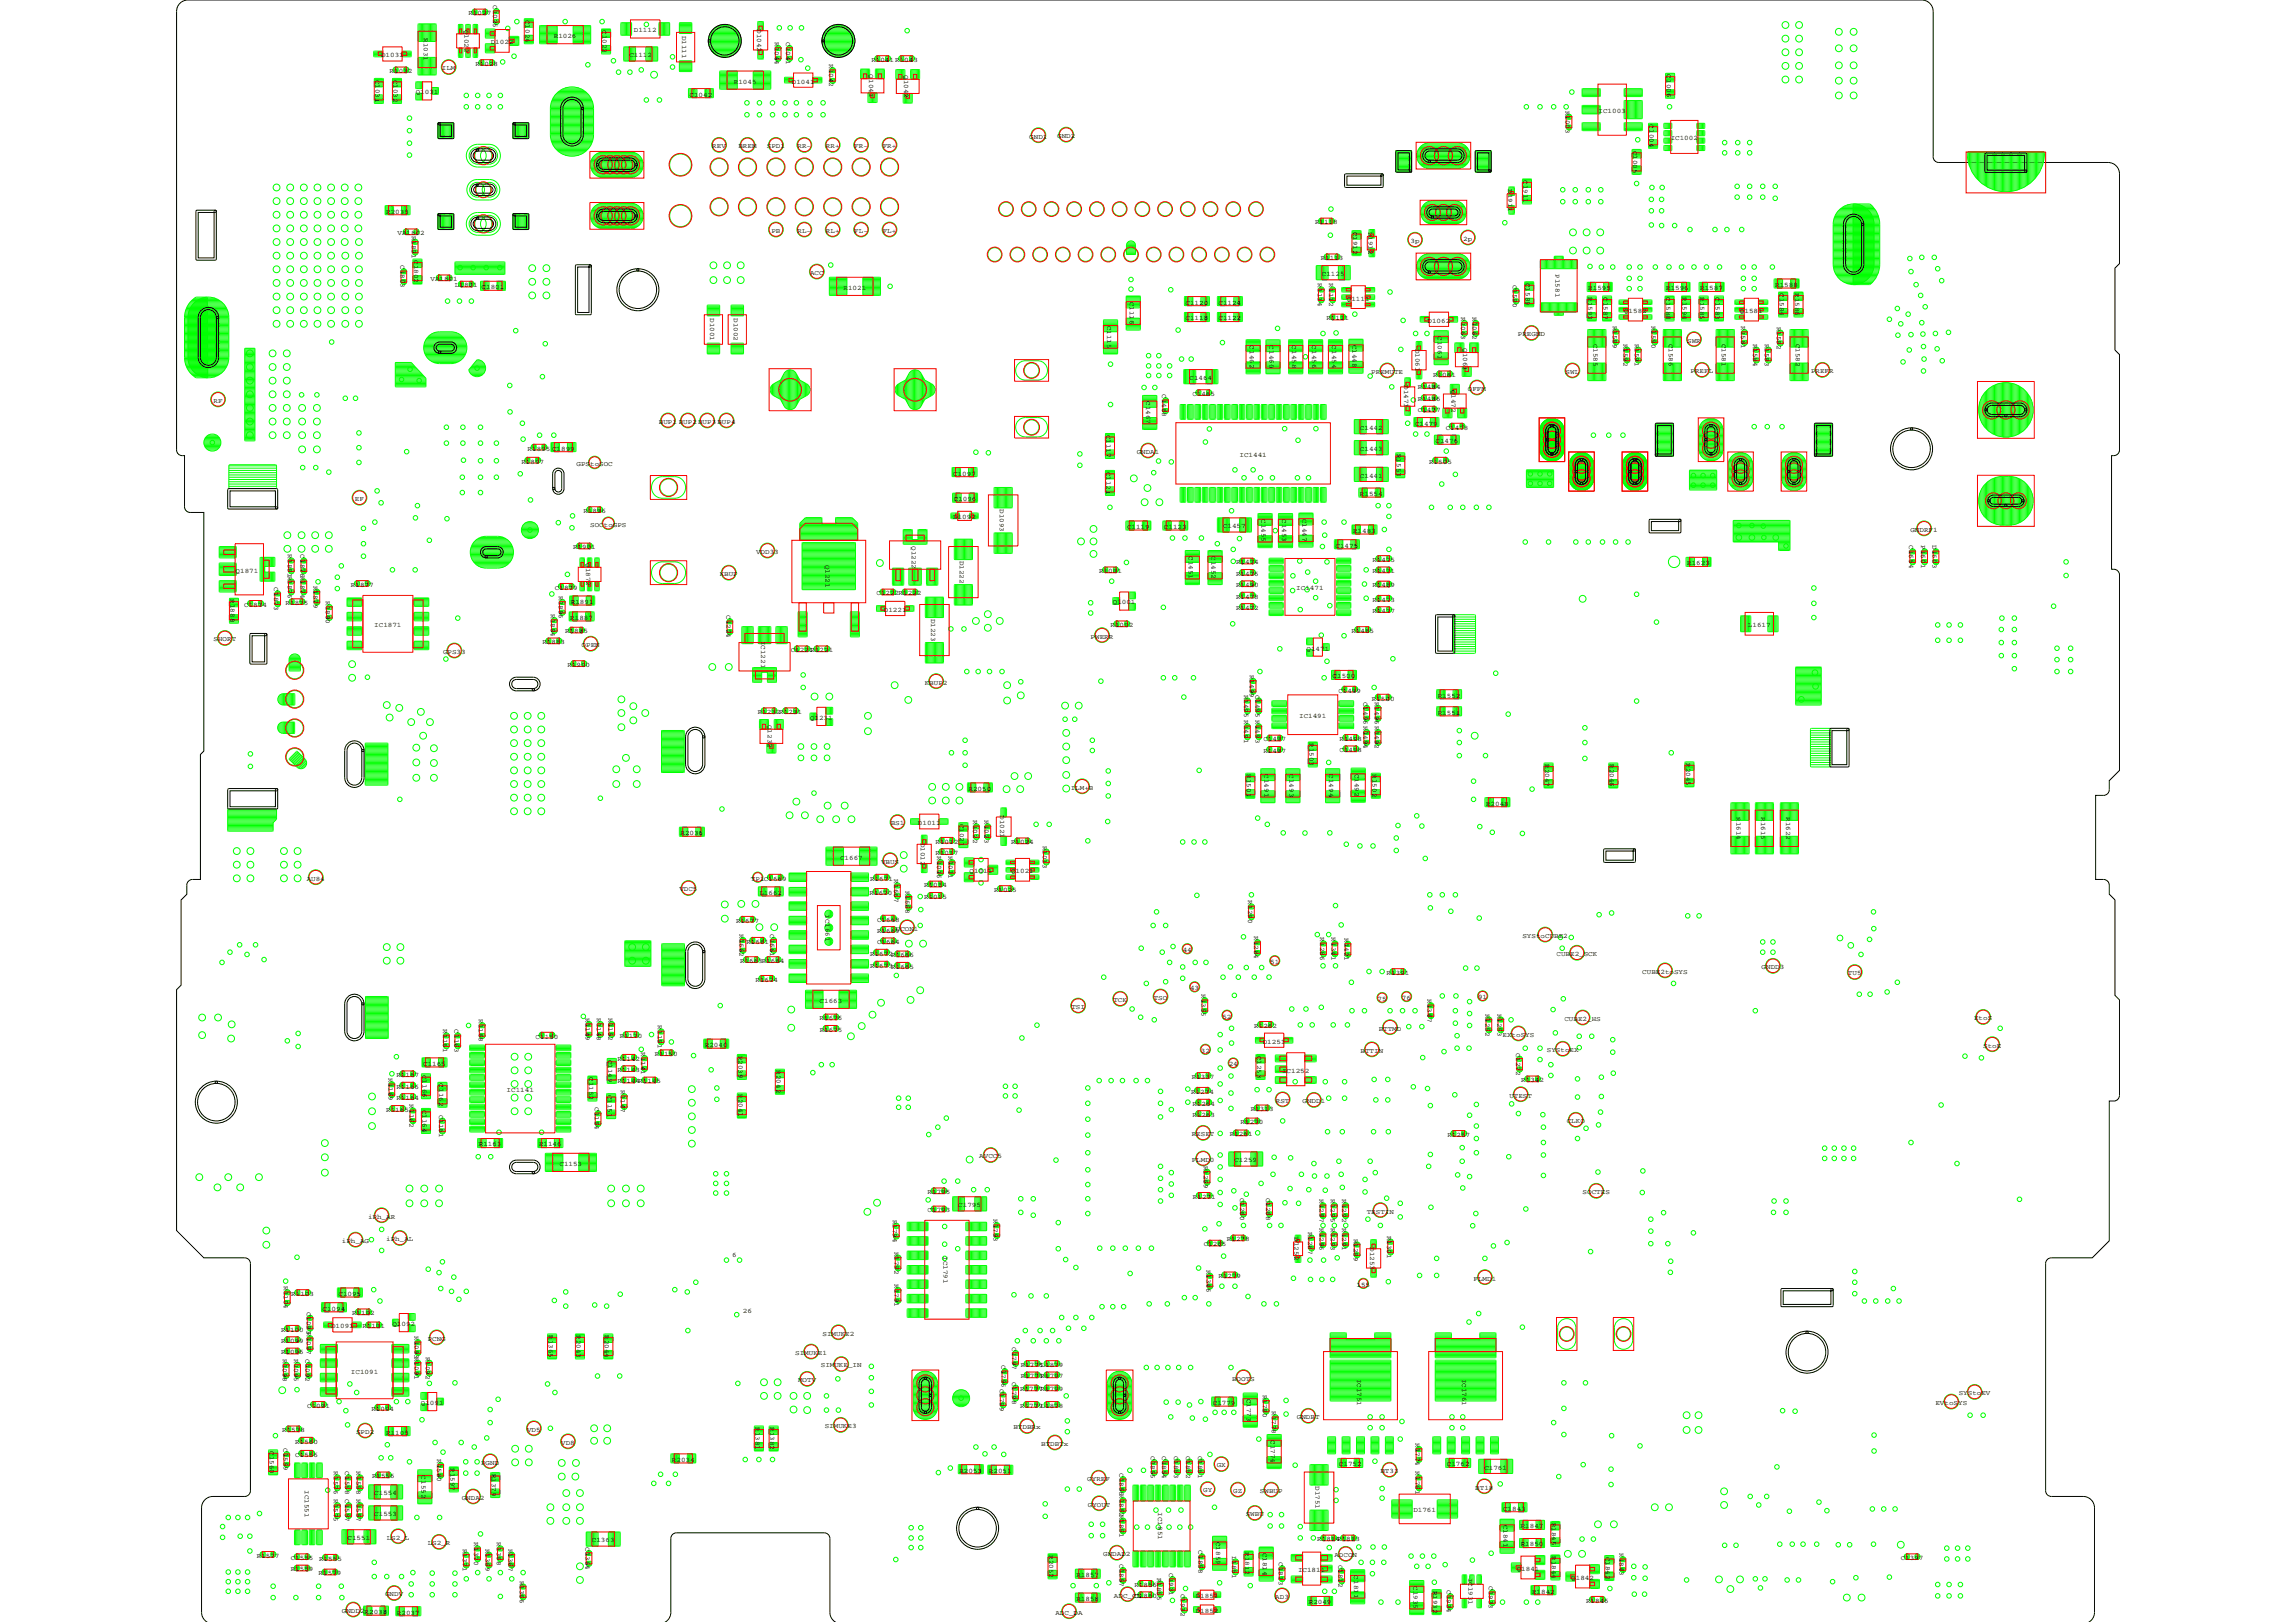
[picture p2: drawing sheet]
<svg xmlns="http://www.w3.org/2000/svg" width="420mm" height="297mm" viewBox="0 0 420 297" stroke-linecap="round" stroke-linejoin="round" font-family="sans-serif">
<defs><g id="words">
<g font-size="1.2">
<text x="85" y="5.4" transform="rotate(90 85 5.4)">Q1022</text>
<text x="85.7" y="2.8">R1027</text>
<text x="90.2" y=".9" transform="rotate(90 90.2 .9)">C1025</text>
<text x="96.1" y="3.6" transform="rotate(90 96.1 3.6)">C1024</text>
<text x="110.2" y="5.5" transform="rotate(90 110.2 5.5)">C1022</text>
<text x="116" y="5.9">D1112</text>
<text x="138.5" y="5.3" transform="rotate(90 138.5 5.3)">D1042</text>
<text x="69.7" y="10.5">D1031</text>
<text x="77.5" y="7" transform="rotate(90 77.5 7)">R1031</text>
<text x="89.8" y="8.1">D1022</text>
<text x="101.3" y="7">R1026</text>
<text x="115.1" y="10.5">C1112</text>
<text x="124.8" y="6.5" transform="rotate(90 124.8 6.5)">D1111</text>
<text x="141.7" y="7.7" transform="rotate(90 141.7 7.7)">R1044</text>
<text x="143.8" y="7.7" transform="rotate(90 143.8 7.7)">C1041</text>
<text x="151.7" y="11.7" transform="rotate(90 151.7 11.7)">R1042</text>
<text x="159.4" y="11.3">R1041R1043</text>
<text x="68.7" y="14.5" transform="rotate(90 68.7 14.5)">C1031</text>
<text x="71.3" y="13.4">R1032</text>
<text x="72" y="14.5" transform="rotate(90 72 14.5)">C1032</text>
<text x="76" y="17.3">Q1031</text>
<text x="80.8" y="12.9">ILM</text>
<text x="87" y="12.1">R1028</text>
<text x="126.1" y="17.7">C1042</text>
<text x="134.2" y="15.3">R1045</text>
<text x="144.8" y="15.3">D1041</text>
<text x="159" y="13.6" transform="rotate(90 159 13.6)">Q1041</text>
<text x="165.4" y="13.7" transform="rotate(90 165.4 13.7)">Q1042</text>
<text x="304.9" y="13.6" transform="rotate(90 304.9 13.6)">C1006</text>
<text x="286.4" y="20.3" transform="rotate(90 286.4 20.3)">R1003</text>
<text x="292.4" y="20.7">IC1003</text>
<text x="301.8" y="22.8" transform="rotate(90 301.8 22.8)">C1004</text>
<text x="130.3" y="27.1">REV</text>
<text x="135.1" y="27.1">BREM</text>
<text x="140.3" y="27.1">SPD1</text>
<text x="145.9" y="27.1">RR-</text>
<text x="151.1" y="27.1">RR+</text>
<text x="156.3" y="27.1">FR-</text>
<text x="161.5" y="27.1">FR+</text>
<text x="188.3" y="25.4">GND1</text>
<text x="193.4" y="25.3">GND2</text>
<text x="298.7" y="27.5" transform="rotate(90 298.7 27.5)">C1005</text>
<text x="305.6" y="25.7">IC1002</text>
<text x="275.9" y="34.6" transform="rotate(90 275.9 34.6)">D1911</text>
<text x="278.7" y="32.9" transform="rotate(90 278.7 32.9)">C1911</text>
<text x="70.6" y="39.1">R2035</text>
<text x="240.6" y="41">R1118</text>
<text x="72.7" y="43">VA1802</text>
<text x="75.3" y="43.1" transform="rotate(90 75.3 43.1)">R1801</text>
<text x="75.7" y="47.6" transform="rotate(90 75.7 47.6)">C1802</text>
<text x="141.1" y="42.6">PB</text>
<text x="145.9" y="42.6">RL-</text>
<text x="151.1" y="42.6">RL+</text>
<text x="156.3" y="42.6">FL-</text>
<text x="161.5" y="42.6">FL+</text>
<text x="241.6" y="47.6">R1113</text>
<text x="247.5" y="42.4" transform="rotate(90 247.5 42.4)">C1912</text>
<text x="250.3" y="42.4" transform="rotate(90 250.3 42.4)">D1912</text>
<text x="258" y="44.5">3p</text>
<text x="267.7" y="44.1">2p</text>
<text x="73.2" y="48.5" transform="rotate(90 73.2 48.5)">C1803</text>
<text x="78.8" y="51.4">VA1801</text>
<text x="83.2" y="52.6">L1801 C1801</text>
<text x="148.2" y="50.3">ACC</text>
<text x="154.3" y="53">R1021</text>
<text x="241.1" y="51.9" transform="rotate(90 241.1 51.9)">R1114</text>
<text x="241.8" y="50.5">C1125</text>
<text x="243.1" y="51.9" transform="rotate(90 243.1 51.9)">R1112</text>
<text x="276.7" y="52.1" transform="rotate(90 276.7 52.1)">C1590</text>
<text x="279.1" y="51.8" transform="rotate(90 279.1 51.8)">C1589</text>
<text x="284.5" y="50.2" transform="rotate(90 284.5 50.2)">P1581</text>
<text x="290.5" y="53.1">R1595</text>
<text x="304.8" y="53.1">R1596</text>
<text x="311" y="53.1">R1587</text>
<text x="324.7" y="52.5">R1588</text>
<text x="325.6" y="53.6" transform="rotate(90 325.6 53.6)">C1584</text>
<text x="328.4" y="53.6" transform="rotate(90 328.4 53.6)">R1586</text>
<text x="129.9" y="58.2" transform="rotate(90 129.9 58.2)">D1001</text>
<text x="134.2" y="58.2" transform="rotate(90 134.2 58.2)">D1002</text>
<text x="202.5" y="59.5" transform="rotate(90 202.5 59.5)">C1115</text>
<text x="206.7" y="55.2" transform="rotate(90 206.7 55.2)">C1116</text>
<text x="216.9" y="58.6">C1118</text>
<text x="216.9" y="55.7">C1120</text>
<text x="222.9" y="58.6">C1122</text>
<text x="222.9" y="55.7">C1124</text>
<text x="242.6" y="58.6">R1111</text>
<text x="246.4" y="55">Q1111</text>
<text x="261.1" y="59">D1062</text>
<text x="267.3" y="58" transform="rotate(90 267.3 58)">R1063</text>
<text x="269.3" y="58" transform="rotate(90 269.3 58)">R1062</text>
<text x="290.5" y="54.3" transform="rotate(90 290.5 54.3)">R1593</text>
<text x="293.3" y="54.3" transform="rotate(90 293.3 54.3)">C1587</text>
<text x="295" y="59.5" transform="rotate(90 295 59.5)">R1589</text>
<text x="297.1" y="57.3">Q1582</text>
<text x="302.1" y="59.5" transform="rotate(90 302.1 59.5)">R1590</text>
<text x="304.8" y="54.3" transform="rotate(90 304.8 54.3)">C1588</text>
<text x="307.8" y="54.3" transform="rotate(90 307.8 54.3)">R1594</text>
<text x="311" y="54.3" transform="rotate(90 311 54.3)">R1585</text>
<text x="313.8" y="54.3" transform="rotate(90 313.8 54.3)">C1583</text>
<text x="318.3" y="57.3">Q1581</text>
<text x="318.5" y="59.6" transform="rotate(90 318.5 59.6)">R1581</text>
<text x="325" y="59.8" transform="rotate(90 325 59.8)">R1582</text>
<text x="228.6" y="63.2" transform="rotate(90 228.6 63.2)">C1462</text>
<text x="232.2" y="63.2" transform="rotate(90 232.2 63.2)">C1460</text>
<text x="236.4" y="63.2" transform="rotate(90 236.4 63.2)">C1458</text>
<text x="240" y="63.2" transform="rotate(90 240 63.2)">C1456</text>
<text x="243.7" y="63.2" transform="rotate(90 243.7 63.2)">C1454</text>
<text x="247.4" y="63.1" transform="rotate(90 247.4 63.1)">C1448</text>
<text x="258.9" y="63.8" transform="rotate(90 258.9 63.8)">D1061</text>
<text x="263" y="61.5" transform="rotate(90 263 61.5)">C1061</text>
<text x="267.7" y="63.7" transform="rotate(90 267.7 63.7)">Q1061</text>
<text x="277.7" y="61.5">PREGND</text>
<text x="291.5" y="62.9" transform="rotate(90 291.5 62.9)">C1585</text>
<text x="297" y="62.9" transform="rotate(90 297 62.9)">R1592</text>
<text x="299.1" y="62.9" transform="rotate(90 299.1 62.9)">R1591</text>
<text x="305.3" y="62.9" transform="rotate(90 305.3 62.9)">C1586</text>
<text x="308.6" y="62.7">SWR</text>
<text x="315" y="62.9" transform="rotate(90 315 62.9)">C1581</text>
<text x="320.7" y="62.9" transform="rotate(90 320.7 62.9)">R1584</text>
<text x="322.9" y="62.9" transform="rotate(90 322.9 62.9)">R1583</text>
<text x="328.5" y="62.9" transform="rotate(90 328.5 62.9)">C1582</text>
<text x="217.6" y="69.5">C1464</text>
<text x="250.8" y="68.4">PREMUTE</text>
<text x="256.9" y="70.5" transform="rotate(90 256.9 70.5)">D1471</text>
<text x="259.4" y="71.2">R1484</text>
<text x="262.2" y="69">R1061</text>
<text x="265.5" y="71.3" transform="rotate(90 265.5 71.3)">Q1472</text>
<text x="268.5" y="71.5">OFFM</text>
<text x="286.4" y="68.4">SWL</text>
<text x="309.2" y="68.3">PREFL</text>
<text x="331.3" y="68.3">PREFR</text>
<text x="39.1" y="73.7">RF</text>
<text x="120.5" y="77.5">BUP1 BUP2BUP3BUP4</text>
<text x="209.7" y="73.4" transform="rotate(90 209.7 73.4)">C1467</text>
<text x="212.6" y="72.1" transform="rotate(90 212.6 72.1)">C1468</text>
<text x="218.1" y="72.4">C1465</text>
<text x="258.8" y="77.8">C1479</text>
<text x="259.4" y="73.4">R1486</text>
<text x="259.4" y="75.4">C1477</text>
<text x="96.5" y="82.4">R1895 C1899</text>
<text x="202.4" y="79.5" transform="rotate(90 202.4 79.5)">C1117</text>
<text x="207.9" y="83">GNDA1</text>
<text x="226.7" y="83.6">IC1441</text>
<text x="248.8" y="78.7">C1442</text>
<text x="248.8" y="82.5">C1443</text>
<text x="255.5" y="83" transform="rotate(90 255.5 83)">R1553</text>
<text x="262.6" y="81.1">C1476</text>
<text x="264.5" y="78.6">C1478</text>
<text x="95.4" y="84.8">R1897</text>
<text x="105.5" y="85.2">GPStoSOC</text>
<text x="174.4" y="87">C1097</text>
<text x="202.4" y="86.3" transform="rotate(90 202.4 86.3)">C1121</text>
<text x="248.8" y="87.4">C1441</text>
<text x="261.4" y="84.8">R1505</text>
<text x="64.9" y="91.7">EF</text>
<text x="106.7" y="93.8">R1896</text>
<text x="174.4" y="95">D1092</text>
<text x="174.5" y="91.7">C1096</text>
<text x="182.9" y="93.1" transform="rotate(90 182.9 93.1)">D1093</text>
<text x="230.8" y="95" transform="rotate(90 230.8 95)">C1455</text>
<text x="234.5" y="95" transform="rotate(90 234.5 95)">C1453</text>
<text x="238.3" y="94.9" transform="rotate(90 238.3 94.9)">C1447</text>
<text x="248.8" y="90.7">R1554</text>
<text x="52.7" y="101.4" transform="rotate(90 52.7 101.4)">R1881R1876</text>
<text x="55" y="101.4" transform="rotate(90 55 101.4)">C1876R1874</text>
<text x="104.8" y="100.5">R1901</text>
<text x="108" y="96.3">SOCtoGPS</text>
<text x="138.3" y="101.3">VDD33</text>
<text x="166.8" y="99.9" transform="rotate(90 166.8 99.9)">Q1222</text>
<text x="206.2" y="96.7">C1119</text>
<text x="212.9" y="96.7">C1123</text>
<text x="217.5" y="101.7" transform="rotate(90 217.5 101.7)">C1451</text>
<text x="221.6" y="101.7" transform="rotate(90 221.6 101.7)">C1452</text>
<text x="223.7" y="96.6">C1457</text>
<text x="244.3" y="100.2">C1475</text>
<text x="247.5" y="97.5">R1483</text>
<text x="349.3" y="99.8" transform="rotate(90 349.3 99.8)">C1654</text>
<text x="349.5" y="97.3">GNDRF1</text>
<text x="351.4" y="99.8" transform="rotate(90 351.4 99.8)">P1601</text>
<text x="353.5" y="99.8" transform="rotate(90 353.5 99.8)">D1603</text>
<text x="43.1" y="104.8">Q1871</text>
<text x="50.2" y="107.5" transform="rotate(90 50.2 107.5)">C1873</text>
<text x="57.3" y="107.1" transform="rotate(90 57.3 107.1)">R1879</text>
<text x="64.2" y="107.3">R1877</text>
<text x="101.5" y="107.9">C1879</text>
<text x="107.2" y="103" transform="rotate(90 107.2 103)">Q1872</text>
<text x="131.6" y="105.4">KBUP</text>
<text x="151" y="103.3" transform="rotate(90 151 103.3)">Q1221</text>
<text x="175.6" y="102.6" transform="rotate(90 175.6 102.6)">D1222</text>
<text x="201.1" y="104.9">R1001</text>
<text x="226.1" y="105.3">R1476</text>
<text x="226.1" y="103.2">R1474</text>
<text x="226.1" y="107.4">R1490</text>
<text x="237.1" y="108">IC1471</text>
<text x="251" y="104.9">R1471</text>
<text x="251" y="102.8">R1475</text>
<text x="251" y="107.5">R1489</text>
<text x="308.6" y="103.4">R1623</text>
<text x="42.2" y="109.6" transform="rotate(90 42.2 109.6)">R1888</text>
<text x="44.7" y="111">C1874</text>
<text x="52.3" y="110.7">R1875</text>
<text x="59.6" y="109.9" transform="rotate(90 59.6 109.9)">R1880</text>
<text x="100.8" y="112.3" transform="rotate(90 100.8 112.3)">R1884</text>
<text x="102.2" y="109" transform="rotate(90 102.2 109)">R1886</text>
<text x="104.3" y="113.4">R1887</text>
<text x="104.4" y="110.5">R1891</text>
<text x="132.9" y="112.5" transform="rotate(90 132.9 112.5)">C1224</text>
<text x="160.3" y="108.9">C1222R1222</text>
<text x="161.7" y="111.9">D1221</text>
<text x="170.3" y="113.2" transform="rotate(90 170.3 113.2)">D1223</text>
<text x="203.6" y="110.6">Q1001</text>
<text x="226.1" y="109.5">R1478</text>
<text x="226.1" y="111.6">R1472</text>
<text x="251" y="112.1">R1477</text>
<text x="251" y="110.1">R1473</text>
<text x="39.1" y="117.3">SHORT</text>
<text x="68.5" y="114.7">IC1871</text>
<text x="81" y="119.6">GPS33</text>
<text x="99.2" y="117.8">R1883</text>
<text x="103.4" y="115.9">R1885</text>
<text x="106.4" y="118.4">OPEN</text>
<text x="139.2" y="117.2" transform="rotate(90 139.2 117.2)">IC1221</text>
<text x="144.6" y="119.3">C1221R1221</text>
<text x="199.5" y="116.8">PWERR</text>
<text x="203.1" y="114.7">R1002</text>
<text x="239" y="119">Q1471</text>
<text x="247.2" y="115.8">R1485</text>
<text x="319.7" y="114.7">L1617</text>
<text x="103.8" y="122">R1900</text>
<text x="169.2" y="125.2">KBUP2</text>
<text x="228.6" y="123.5" transform="rotate(90 228.6 123.5)">R1499</text>
<text x="243.8" y="124.1">C1500</text>
<text x="138.6" y="130.6">R1232R1231</text>
<text x="148.2" y="131.7">Q1231</text>
<text x="227.6" y="127" transform="rotate(90 227.6 127)">R1495 R1491</text>
<text x="229.6" y="127" transform="rotate(90 229.6 127)">C1495 R1493</text>
<text x="237.6" y="131.4">IC1491</text>
<text x="244.8" y="126.7">C1499</text>
<text x="249.4" y="128.4" transform="rotate(90 249.4 128.4)">C1496 R1494</text>
<text x="250.9" y="128.1">R1500</text>
<text x="251.5" y="128.4" transform="rotate(90 251.5 128.4)">R1496 R1492</text>
<text x="263" y="130.7">R1551</text>
<text x="263" y="127.6">R1552</text>
<text x="140.5" y="132.6" transform="rotate(90 140.5 132.6)">Q1232</text>
<text x="231.1" y="135.6">C1497</text>
<text x="231.1" y="137.7">R1497</text>
<text x="239.5" y="135.9" transform="rotate(90 239.5 135.9)">R1503</text>
<text x="245" y="137.6">C1498</text>
<text x="245" y="135.5">R1498</text>
<text x="228.1" y="141.6" transform="rotate(90 228.1 141.6)">R1501</text>
<text x="231.3" y="141.6" transform="rotate(90 231.3 141.6)">C1491</text>
<text x="235.9" y="141.6" transform="rotate(90 235.9 141.6)">C1493</text>
<text x="243.2" y="141.6" transform="rotate(90 243.2 141.6)">C1494</text>
<text x="247.8" y="141.5" transform="rotate(90 247.8 141.5)">C1492</text>
<text x="251" y="141.6" transform="rotate(90 251 141.6)">R1502</text>
<text x="282.6" y="139.8" transform="rotate(90 282.6 139.8)">R2047</text>
<text x="294.5" y="139.8" transform="rotate(90 294.5 139.8)">R2046</text>
<text x="308.4" y="139.6" transform="rotate(90 308.4 139.6)">R2045</text>
<text x="177.2" y="144.7">R2050</text>
<text x="183" y="149.1" transform="rotate(90 183 149.1)">D1021</text>
<text x="195.9" y="144.4">ILM+B</text>
<text x="271.8" y="147.4">R2048</text>
<text x="317.7" y="149.4" transform="rotate(90 317.7 149.4)">R1614</text>
<text x="322.1" y="149.4" transform="rotate(90 322.1 149.4)">R1615</text>
<text x="326.7" y="149.4" transform="rotate(90 326.7 149.4)">R1622</text>
<text x="124.5" y="152.8">R2036</text>
<text x="162.9" y="151">BS1</text>
<text x="167.9" y="150.9">D1011</text>
<text x="168.4" y="154.1" transform="rotate(90 168.4 154.1)">D1012</text>
<text x="171.1" y="154.3">R1012</text>
<text x="175.6" y="150.7" transform="rotate(90 175.6 150.7)">C1021</text>
<text x="178" y="150.1" transform="rotate(90 178 150.1)">R1022</text>
<text x="180.1" y="150.1" transform="rotate(90 180.1 150.1)">R1023</text>
<text x="185" y="154.4">R1024</text>
<text x="190.8" y="154.7" transform="rotate(90 190.8 154.7)">R1013</text>
<text x="56.1" y="161.1">AU84</text>
<text x="137.4" y="161.1">TP1C1669</text>
<text x="153.7" y="157.2">C1667</text>
<text x="159.2" y="161.1">R1671</text>
<text x="161.2" y="158">VBUS</text>
<text x="163.5" y="160.9" transform="rotate(90 163.5 160.9)">R1667</text>
<text x="171.1" y="156.4">R1017</text>
<text x="171.4" y="156.6" transform="rotate(90 171.4 156.6)">R1016</text>
<text x="173.5" y="156.6" transform="rotate(90 173.5 156.6)">R1011</text>
<text x="177.4" y="159.7">Q1011</text>
<text x="185" y="159.7">Q1021</text>
<text x="124.3" y="163">VDC5</text>
<text x="138.9" y="163.7">L1662</text>
<text x="151" y="167.2" transform="rotate(90 151 167.2)">IC1661</text>
<text x="159.1" y="163.7">R1670</text>
<text x="165.6" y="162.9" transform="rotate(90 165.6 162.9)">R1668</text>
<text x="169.1" y="162.3">R1014</text>
<text x="169.1" y="164.4">R1015</text>
<text x="181.8" y="163.2">R1025</text>
<text x="228.3" y="164.7" transform="rotate(90 228.3 164.7)">R1290</text>
<text x="134.7" y="168.8">R1677</text>
<text x="135.3" y="170.8" transform="rotate(90 135.3 170.8)">R1662</text>
<text x="136.5" y="172.6">R1661</text>
<text x="140.9" y="170.8" transform="rotate(90 140.9 170.8)">C1661</text>
<text x="160.4" y="172.7">C1664</text>
<text x="160.4" y="170.6">R1669</text>
<text x="160.4" y="168.6">C1668</text>
<text x="163.9" y="170.2">UCON1</text>
<text x="229.4" y="171.3" transform="rotate(90 229.4 171.3)">R1284</text>
<text x="241.5" y="171.5" transform="rotate(90 241.5 171.5)">R1286</text>
<text x="243.6" y="171.5" transform="rotate(90 243.6 171.5)">R1341</text>
<text x="246" y="171.6" transform="rotate(90 246 171.6)">R1421</text>
<text x="278.5" y="171.6">SYStoCUBE2</text>
<text x="135.4" y="176.1">R1663R1664</text>
<text x="138.2" y="179.6">R1674</text>
<text x="159.2" y="174.8">R1672R1666</text>
<text x="159.2" y="177">R1673R1665</text>
<text x="216.3" y="174.2">44</text>
<text x="232.3" y="176.4">51</text>
<text x="253.6" y="178.3">R1391</text>
<text x="284.7" y="174.9">CUBE2_SCK</text>
<text x="300.4" y="178.1">CUBE2toSYS</text>
<text x="322.2" y="177.3">GNDD3</text>
<text x="338" y="178.4">TU5</text>
<text x="149.9" y="183.4">C1663</text>
<text x="196" y="184.6">TSI</text>
<text x="203.7" y="183.3">TCK</text>
<text x="211" y="182.9">TSO</text>
<text x="217.7" y="181.1">43</text>
<text x="219.8" y="181.9" transform="rotate(90 219.8 181.9)">R1355</text>
<text x="252" y="183.1">75</text>
<text x="256.5" y="182.9">76</text>
<text x="261.1" y="182.8" transform="rotate(90 261.1 182.8)">R1347</text>
<text x="270.4" y="182.8">91</text>
<text x="271.7" y="185.4" transform="rotate(90 271.7 185.4)">R1252</text>
<text x="273.9" y="185.4" transform="rotate(90 273.9 185.4)">R1253</text>
<text x="81" y="188.3" transform="rotate(90 81 188.3)">R1161</text>
<text x="83.1" y="188.3" transform="rotate(90 83.1 188.3)">C1163</text>
<text x="87.6" y="186.4" transform="rotate(90 87.6 186.4)">R1168</text>
<text x="98" y="190">C1150</text>
<text x="107.1" y="186.2" transform="rotate(90 107.1 186.2)">R1149</text>
<text x="109.2" y="186.2" transform="rotate(90 109.2 186.2)">R1148</text>
<text x="111.3" y="186.2" transform="rotate(90 111.3 186.2)">R1152</text>
<text x="113.4" y="189.9">R1170</text>
<text x="120.3" y="187.6" transform="rotate(90 120.3 187.6)">R1151</text>
<text x="128.9" y="191.5">R2040</text>
<text x="149.9" y="186.6">R1676</text>
<text x="149.9" y="188.7">R1675</text>
<text x="223.6" y="186.3">52</text>
<text x="229.4" y="188">R1262</text>
<text x="231" y="190.9">D1251</text>
<text x="252.2" y="188.5">BTTMD</text>
<text x="274.8" y="189.7">EXtoSYS</text>
<text x="286.2" y="186.7">CUBE2_HS</text>
<text x="361.1" y="186.6">EtoS</text>
<text x="362.8" y="191.6">StoE</text>
<text x="71.1" y="197.2" transform="rotate(90 71.1 197.2)">R1169</text>
<text x="72.5" y="197">R1167</text>
<text x="77.3" y="196.6" transform="rotate(90 77.3 196.6)">C1166</text>
<text x="77.4" y="195">C1165</text>
<text x="107.7" y="197" transform="rotate(90 107.7 197)">C1152</text>
<text x="111.3" y="193.8" transform="rotate(90 111.3 193.8)">C1149</text>
<text x="112.9" y="194">R1142</text>
<text x="112.9" y="196.1">R1143</text>
<text x="117.3" y="192.5" transform="rotate(90 117.3 192.5)">R1141</text>
<text x="119.8" y="193.2">R1150</text>
<text x="135.1" y="193.1" transform="rotate(90 135.1 193.1)">R2039</text>
<text x="142" y="195.8" transform="rotate(90 142 195.8)">R2042</text>
<text x="218" y="197.3">R1337</text>
<text x="219.7" y="192.6">32</text>
<text x="224.8" y="195.1">24</text>
<text x="230" y="193.1" transform="rotate(90 230 193.1)">C1253</text>
<text x="234.5" y="196.2">IC1252</text>
<text x="248.9" y="192.6">BTTIN</text>
<text x="277.3" y="192.6" transform="rotate(90 277.3 192.6)">C1272</text>
<text x="278.3" y="198">R1342</text>
<text x="283" y="192.5">SYStoEX</text>
<text x="70.6" y="203.4">R1165</text>
<text x="72.5" y="201.2">R1164</text>
<text x="72.5" y="199.1">R1166</text>
<text x="74.9" y="202" transform="rotate(90 74.9 202)">R1162</text>
<text x="77.3" y="203" transform="rotate(90 77.3 203)">C1164</text>
<text x="80.3" y="198.2" transform="rotate(90 80.3 198.2)">C1162</text>
<text x="80.3" y="203.9" transform="rotate(90 80.3 203.9)">C1161</text>
<text x="92.7" y="199.7">IC1141</text>
<text x="108.8" y="202.5" transform="rotate(90 108.8 202.5)">C1154</text>
<text x="111.2" y="200.3" transform="rotate(90 111.2 200.3)">C1151</text>
<text x="112.9" y="198.2">R1144R1145</text>
<text x="113.6" y="199.4" transform="rotate(90 113.6 199.4)">R1147</text>
<text x="135.1" y="200.1" transform="rotate(90 135.1 200.1)">R2041</text>
<text x="217.9" y="200">R1274</text>
<text x="218.1" y="202.2">R1264</text>
<text x="228.8" y="203.3">R1313</text>
<text x="233.4" y="201.7">RST</text>
<text x="238.3" y="201.8">GNDD1</text>
<text x="276.1" y="200.8">UTEST</text>
<text x="87.6" y="209.7">R1163</text>
<text x="98.6" y="209.7">R1146</text>
<text x="218" y="207.8">RESET</text>
<text x="218.1" y="204.3">R1263</text>
<text x="225" y="207.8">R1261</text>
<text x="226.9" y="205.7">R1270</text>
<text x="264.8" y="207.9">R1257</text>
<text x="286.6" y="205.4">CLKO</text>
<text x="102.3" y="213.2">C1153</text>
<text x="179.1" y="211.9">AVCC5</text>
<text x="218" y="212.5">FLMD0</text>
<text x="220.2" y="213.2" transform="rotate(90 220.2 213.2)">R1269</text>
<text x="225.8" y="212.6">C1259</text>
<text x="169.7" y="218.4">R1795</text>
<text x="169.7" y="221.8">C1793</text>
<text x="175.3" y="220.8">C1795</text>
<text x="218.2" y="219.3">R1271</text>
<text x="226.8" y="219.1" transform="rotate(90 226.8 219.1)">C1260</text>
<text x="231.6" y="219.1" transform="rotate(90 231.6 219.1)">C1268</text>
<text x="241.4" y="219.4" transform="rotate(90 241.4 219.4)">R1297</text>
<text x="243.5" y="219.4" transform="rotate(90 243.5 219.4)">R1295</text>
<text x="245.5" y="219.4" transform="rotate(90 245.5 219.4)">R1292</text>
<text x="250" y="222">TESTIN</text>
<text x="289.5" y="218.4">SOCTES</text>
<text x="62.5" y="227.4">iPh_AG</text>
<text x="67.3" y="222.9">iPh_AR</text>
<text x="70.6" y="227.1">iPh_AL</text>
<text x="163.3" y="223.1" transform="rotate(90 163.3 223.1)">R1794</text>
<text x="181.7" y="223" transform="rotate(90 181.7 223)">R1793</text>
<text x="220.2" y="228">C1265</text>
<text x="224.4" y="227.1">R1278</text>
<text x="236.8" y="226.3" transform="rotate(90 236.8 226.3)">D1252</text>
<text x="239.3" y="225.3" transform="rotate(90 239.3 225.3)">R1287</text>
<text x="241.4" y="224.7" transform="rotate(90 241.4 224.7)">R1296</text>
<text x="243.5" y="224.7" transform="rotate(90 243.5 224.7)">R1293</text>
<text x="245.5" y="224.7" transform="rotate(90 245.5 224.7)">R1291</text>
<text x="247.6" y="226.5" transform="rotate(90 247.6 226.5)">R1289</text>
<text x="253.7" y="226" transform="rotate(90 253.7 226)">R1301</text>
<text x="133.9" y="230">6</text>
<text x="163.7" y="228.9" transform="rotate(90 163.7 228.9)">R1792</text>
<text x="172.6" y="229.8" transform="rotate(90 172.6 229.8)">IC1791</text>
<text x="220.7" y="232.3" transform="rotate(90 220.7 232.3)">R1346</text>
<text x="222.9" y="233.8">R1279</text>
<text x="250.6" y="228.1" transform="rotate(90 250.6 228.1)">D1253</text>
<text x="51.9" y="235.3" transform="rotate(90 51.9 235.3)">R1104</text>
<text x="53.3" y="237">R1103</text>
<text x="56.1" y="239.9" transform="rotate(90 56.1 239.9)">C1093R1097 C1092</text>
<text x="59" y="239.7">C1094</text>
<text x="61.9" y="237">C1095</text>
<text x="163.7" y="234.9" transform="rotate(90 163.7 234.9)">R1791</text>
<text x="248.1" y="235.4">155</text>
<text x="269.5" y="234.2">FLMD1</text>
<text x="51.4" y="245.7">R1099</text>
<text x="51.4" y="243.6">R1100</text>
<text x="60.6" y="243">D1091</text>
<text x="64.4" y="240.6">R1102</text>
<text x="66.3" y="243">R1101</text>
<text x="71.8" y="242.5">Q1092</text>
<text x="75.8" y="244.4" transform="rotate(90 75.8 244.4)">R1093R1091</text>
<text x="78.2" y="245.2">PCNG</text>
<text x="100.4" y="244.2" transform="rotate(90 100.4 244.2)">R1365</text>
<text x="105.5" y="244.2" transform="rotate(90 105.5 244.2)">R2043</text>
<text x="110.7" y="244.2" transform="rotate(90 110.7 244.2)">R2044</text>
<text x="135.9" y="240.2">26</text>
<text x="150.5" y="244.3">SIMUKE2</text>
<text x="51.4" y="247.7">R1096</text>
<text x="51.7" y="248.6" transform="rotate(90 51.7 248.6)">R1098</text>
<text x="53.8" y="248.6" transform="rotate(90 53.8 248.6)">R1095</text>
<text x="64.2" y="251.3">IC1091</text>
<text x="77.9" y="248.2" transform="rotate(90 77.9 248.2)">R1092</text>
<text x="145.5" y="247.8">SIMUKE1</text>
<text x="150.1" y="250.1">SIMUKE_IN</text>
<text x="183.2" y="249.7" transform="rotate(90 183.2 249.7)">C1796</text>
<text x="185.2" y="246.4" transform="rotate(90 185.2 246.4)">C1797</text>
<text x="186.7" y="250">R1775L1879</text>
<text x="56.2" y="257.5">C1091</text>
<text x="77" y="257">Q1091</text>
<text x="146" y="252.8">MOTV</text>
<text x="182.9" y="254" transform="rotate(90 182.9 254)">C1799</text>
<text x="185.2" y="252.7" transform="rotate(90 185.2 252.7)">C1798</text>
<text x="186.6" y="254.5">R1777R1799</text>
<text x="186.6" y="257.5">R1779L1878</text>
<text x="186.7" y="252.1">R1773R1797</text>
<text x="221.8" y="257">C1779</text>
<text x="225.4" y="252.5">BOOTS</text>
<text x="228.1" y="255.8" transform="rotate(90 228.1 255.8)">C1773</text>
<text x="231" y="255.1" transform="rotate(90 231 255.1)">R1780</text>
<text x="248.2" y="252.2" transform="rotate(90 248.2 252.2)">IC1751</text>
<text x="267.5" y="252.2" transform="rotate(90 267.5 252.2)">IC1761</text>
<text x="354" y="257">EVtoSYS</text>
<text x="358.3" y="255.2">SYStoEV</text>
<text x="51.6" y="262">R1578</text>
<text x="65.1" y="262.3">SPD2</text>
<text x="67.9" y="258">R1094</text>
<text x="70.6" y="262.4">R1105</text>
<text x="96.4" y="261.9">VD5</text>
<text x="138.2" y="261" transform="rotate(90 138.2 261)">R1381</text>
<text x="140.9" y="261" transform="rotate(90 140.9 261)">R1382</text>
<text x="150.9" y="261.3">SIMUKE3</text>
<text x="185.4" y="261.5">BTDBRx</text>
<text x="232.4" y="263.4" transform="rotate(90 232.4 263.4)">C1774</text>
<text x="232.7" y="258.1" transform="rotate(90 232.7 258.1)">R1778</text>
<text x="237.2" y="259.6">GNDBT</text>
<text x="258.9" y="264" transform="rotate(90 258.9 264)">R1774</text>
<text x="49.3" y="265.4" transform="rotate(90 49.3 265.4)">C1560</text>
<text x="51.8" y="264.9" transform="rotate(90 51.8 264.9)">C1559</text>
<text x="54" y="264.1">R1560</text>
<text x="54" y="266.4">C1556</text>
<text x="61.1" y="269.1" transform="rotate(90 61.1 269.1)">R1576</text>
<text x="63.2" y="269.1" transform="rotate(90 63.2 269.1)">C1558</text>
<text x="65.2" y="269.1" transform="rotate(90 65.2 269.1)">R1558</text>
<text x="77.1" y="269.9" transform="rotate(90 77.1 269.9)">C1552</text>
<text x="80" y="266.9" transform="rotate(90 80 266.9)">R1580</text>
<text x="82.4" y="268.5" transform="rotate(90 82.4 268.5)">R1597</text>
<text x="88" y="267.9">PGND</text>
<text x="90" y="269.6" transform="rotate(90 90 269.6)">R1379</text>
<text x="102.7" y="264.3">VD8</text>
<text x="122.9" y="267.4">R2034</text>
<text x="175.5" y="269.4">R2053</text>
<text x="180.9" y="269.5">R2051</text>
<text x="190.5" y="264.5">BTDBTx</text>
<text x="204.8" y="269.5" transform="rotate(90 204.8 269.5)">C1856R1852R1851</text>
<text x="210.5" y="266.3" transform="rotate(90 210.5 266.3)">C1855</text>
<text x="212.6" y="266.3" transform="rotate(90 212.6 266.3)">C1854</text>
<text x="214.8" y="266.2" transform="rotate(90 214.8 266.2)">C1853</text>
<text x="217" y="266.2" transform="rotate(90 217 266.2)">C1852</text>
<text x="219.1" y="266.2" transform="rotate(90 219.1 266.2)">C1851</text>
<text x="222.6" y="268.4">GX</text>
<text x="244.9" y="268.2">C1752</text>
<text x="252.5" y="269.5">BT33</text>
<text x="258.9" y="269.1" transform="rotate(90 258.9 269.1)">R1761</text>
<text x="264.7" y="268.2">C1762</text>
<text x="271.5" y="268.8">C1761</text>
<text x="55.8" y="272.6" transform="rotate(90 55.8 272.6)">IC1551</text>
<text x="61.1" y="274.2" transform="rotate(90 61.1 274.2)">R1575</text>
<text x="63.2" y="274.2" transform="rotate(90 63.2 274.2)">C1557</text>
<text x="65.2" y="274.2" transform="rotate(90 65.2 274.2)">R1557</text>
<text x="68" y="270.4">R1556</text>
<text x="68.5" y="273.5">C1554</text>
<text x="84.5" y="274.3">GNDA2</text>
<text x="198.9" y="270.9">GYREF</text>
<text x="199" y="275.6">GYOUT</text>
<text x="220.1" y="273">GY</text>
<text x="225.6" y="273.1">GZ</text>
<text x="230.5" y="273.1">SWBUP</text>
<text x="240.7" y="271.9" transform="rotate(90 240.7 271.9)">D1751</text>
<text x="269.9" y="272.5">BT18</text>
<text x="63.6" y="281.7">C1551</text>
<text x="68.5" y="277.4">C1553</text>
<text x="70.7" y="281.6">LS2_L</text>
<text x="211.9" y="276.6" transform="rotate(90 211.9 276.6)">IC1851</text>
<text x="227.9" y="277.4">SWBU</text>
<text x="241" y="281.9">R1814R1813</text>
<text x="258.5" y="276.6">D1761</text>
<text x="274.9" y="276.3">C1843</text>
<text x="275.1" y="278.9" transform="rotate(90 275.1 278.9)">C1841</text>
<text x="278.2" y="279.5">R1847</text>
<text x="283.9" y="278.5" transform="rotate(90 283.9 278.5)">R1845</text>
<text x="47" y="284.9">R1577</text>
<text x="53.2" y="287.4">R1559</text>
<text x="53.2" y="285.4">C1555</text>
<text x="58.4" y="285.5">R1555</text>
<text x="78.2" y="282.7">LS2_R</text>
<text x="84.7" y="283.3" transform="rotate(90 84.7 283.3)">R1371</text>
<text x="86.8" y="282.1" transform="rotate(90 86.8 282.1)">R1370</text>
<text x="88.8" y="283.3" transform="rotate(90 88.8 283.3)">R1369</text>
<text x="90.9" y="282.1" transform="rotate(90 90.9 282.1)">R1368</text>
<text x="93" y="283.3" transform="rotate(90 93 283.3)">R1367</text>
<text x="107.1" y="283" transform="rotate(90 107.1 283)">C1364</text>
<text x="108.3" y="282.1">C1363</text>
<text x="191.9" y="284.4" transform="rotate(90 191.9 284.4)">R2052</text>
<text x="201.8" y="284.6">GNDAD2</text>
<text x="204.8" y="286.1" transform="rotate(90 204.8 286.1)">C1857</text>
<text x="213.8" y="287.8" transform="rotate(90 213.8 287.8)">C1931</text>
<text x="219.2" y="283.6" transform="rotate(90 219.2 283.6)">C1858</text>
<text x="222.5" y="282" transform="rotate(90 222.5 282)">C1859</text>
<text x="225.4" y="284.5" transform="rotate(90 225.4 284.5)">L1851</text>
<text x="227.8" y="283.9" transform="rotate(90 227.8 283.9)">R1812</text>
<text x="231" y="284" transform="rotate(90 231 284)">C1814</text>
<text x="233.9" y="285.8" transform="rotate(90 233.9 285.8)">C1813</text>
<text x="237.4" y="287.5">IC1811</text>
<text x="244.1" y="284.8">ADCON</text>
<text x="244.8" y="286.2" transform="rotate(90 244.8 286.2)">C1812</text>
<text x="277.4" y="287.3">Q1841</text>
<text x="278.2" y="282.9">R1850</text>
<text x="283.9" y="284.6" transform="rotate(90 283.9 284.6)">R1844</text>
<text x="293.8" y="284.7" transform="rotate(90 293.8 284.7)">C1842</text>
<text x="296.3" y="284.1" transform="rotate(90 296.3 284.1)">R1843</text>
<text x="347.7" y="285.4">C1397</text>
<text x="58.3" y="288.2">R1579</text>
<text x="70.4" y="292">GNDV</text>
<text x="95.1" y="289.1" transform="rotate(90 95.1 289.1)">R1366</text>
<text x="196.9" y="292.8">R1858</text>
<text x="196.9" y="288.5">R1857</text>
<text x="203.8" y="292.2">ADC_CL</text>
<text x="207.5" y="290.2">R1856</text>
<text x="207.5" y="292.3">C1860</text>
<text x="211.7" y="288.6" transform="rotate(90 211.7 288.6)">R1855</text>
<text x="216" y="291.5" transform="rotate(90 216 291.5)">C1932</text>
<text x="218.7" y="292.3">D1851</text>
<text x="233.3" y="292.4">AD3</text>
<text x="239.4" y="293.5">R2049</text>
<text x="247.7" y="288.2" transform="rotate(90 247.7 288.2)">C1811</text>
<text x="258.5" y="290.1" transform="rotate(90 258.5 290.1)">C1935</text>
<text x="262.2" y="291" transform="rotate(90 262.2 291)">R1932</text>
<text x="264.7" y="290.9" transform="rotate(90 264.7 290.9)">C1934</text>
<text x="268.6" y="288.6" transform="rotate(90 268.6 288.6)">IC1931</text>
<text x="272.4" y="290.1" transform="rotate(90 272.4 290.1)">C1933</text>
<text x="280.2" y="291.5">R1842</text>
<text x="287.4" y="289">Q1842</text>
<text x="290.1" y="293.2">R1846</text>
<text x="62.5" y="295">GNDD2R2038</text>
<text x="72.6" y="295.3">R2037</text>
<text x="193.1" y="295.3">ADC_DA</text>
<text x="218.7" y="295">D1852</text>
</g>
</g></defs>
<g fill="none" stroke="#000" stroke-width=".18">
<path d="M103.2 18.4a2.08 2.08 0 0 1 2.2-.5 2.08 2.08 0 0 1 1.3 1.9v4.8a2.08 2.08 0 0 1-2.1 2.1 2.08 2.08 0 0 1-2.1-2.1v-4.8l.1-.5zM103.5 18.7a1.66 1.66 0 0 1 1.8-.4 1.66 1.66 0 0 1 1 1.5v4.8a1.66 1.66 0 0 1-1.7 1.7 1.66 1.66 0 0 1-1.6-1.7v-4.8v-.4zM106.3 19.8l.2 .3 .2-.3M106.3 19.8l.2-.2 .2 .2M35.9 38.5l3.5-.1 .2 .3-.2 .2h-3.2v8.3h3v-8.5l.2-.3 .2 .3v8.7l-.2 .2h-3.4l-.2-.2zM80.2 22.5h2.8v2.8h-2.8l-.1-2.6 .2-.3 .2 .3v2.2h2.1v-2h-2.3l-.2-.2zM80.2 39.1h2.8v2.8h-2.8l-.1-2.6 .2-.2 .2 .2v2.3h2.1v-2.1h-2.3l-.2-.2zM86.4 27.7l.6-.4 2.5-.1a1.25 1.25 0 0 1 1.2 1.3 1.25 1.25 0 0 1-1.2 1.2h-2.1a1.25 1.25 0 0 1-1.1-.7 1.25 1.25 0 0 1 .1-1.3zM86.4 34.1l.5-.4h.4h2.3a1.04 1.04 0 0 1 1 1 1.04 1.04 0 0 1-1 1h-2.3a1.04 1.04 0 0 1-1-.5 1.04 1.04 0 0 1 .1-1.1zM86.8 27.9l.6-.3h2.1a.83 .83 0 0 1 .8 .9 .83 .83 0 0 1-.8 .8h-2.1a.83 .83 0 0 1-.8-.5 .83 .83 0 0 1 .2-.9zM86.8 34.3l.5-.2h2.3a.62 .62 0 0 1 .6 .6 .62 .62 0 0 1-.6 .6h-2.3a.62 .62 0 0 1-.6-.4 .62 .62 0 0 1 .1-.6zM87.3 33.7l.2 .2-.2 .2"/>
<path d="M87.3 33.7l-.2 .2 .2 .2M87.4 39.7l.2 .2-.2 .2M87.4 39.7l-.2 .2 .2 .2M87.4 27.2l.2 .2-.2 .2M87.4 27.2l-.2 .2 .2 .2M93.9 22.5h2.8v2.8h-2.8l-.1-2.6 .2-.3 .2 .3v2.2h2.1v-2h-2.3l-.2-.2zM93.9 39.1h2.8v2.8h-2.8l-.1-2.6 .2-.2 .2 .2v2.3h2.1v-2.1h-2.3l-.2-.2zM109.1 39.5l.2-.2 .2 .2M109.1 39.5a1.25 1.25 0 0 0 1.2 1.2h5a1.25 1.25 0 0 0 1.3-1.2M109.1 39.5l.2 .2 .2-.2M109.1 39.5a1.25 1.25 0 0 1 1.2-1.3h5a1.25 1.25 0 0 1 1.3 1.3M109.1 30.1a1.25 1.25 0 0 1 1.2-1.2h5a1.25 1.25 0 0 1 1.3 1.2"/>
<path d="M109.1 30.1l.2 .2 .2-.2M109.1 30.1l.2-.2 .2 .2M109.1 30.1a1.25 1.25 0 0 0 1.2 1.3h5a1.25 1.25 0 0 0 1.3-1.3M109.5 39.5a.83 .83 0 0 0 .8 .8h5a.83 .83 0 0 0 .9-.8M109.5 39.5a.83 .83 0 0 1 .8-.8h5a.83 .83 0 0 1 .9 .8M109.5 30.1a.83 .83 0 0 1 .8-.8h5a.83 .83 0 0 1 .9 .8M109.5 30.1a.83 .83 0 0 0 .8 .9h5a.83 .83 0 0 0 .9-.9M116.2 39.5l.2-.2 .2 .2M116.2 39.5l.2 .2 .2-.2M116.2 30.1l.2 .2 .2-.2M116.2 30.1l.2-.2 .2 .2M246 31.9l6.8-.1 .2 .2-.2 .2h-6.4v1.7h6.2v-1.9l.2-.2 .2 .2v2.1l-.2 .2h-6.6l-.2-.2z"/>
<path d="M255.4 27.6h2.8v3.8l-.2 .1-.2-.2v-3.3h-2.1v3.1h2.3h.2v.3h-2.8zM260.9 27.9l.6-.3h5.1a.83 .83 0 0 1 .8 .9 .83 .83 0 0 1-.8 .8h-5.1a.83 .83 0 0 1-.8-.5 .83 .83 0 0 1 .2-.9zM261.2 38.3l.5-.4 .3-.1h4.1a1.04 1.04 0 0 1 1 1.1 1.04 1.04 0 0 1-1 1h-4.1a1.04 1.04 0 0 1-.9-.6 1.04 1.04 0 0 1 .1-1zM261.4 29.3l-.2 .2 .2 .2M261.5 29.3l.1 .2-.2 .2M261.6 38.4l.4-.2h4.1a.62 .62 0 0 1 .6 .7 .62 .62 0 0 1-.6 .6h-4.1a.62 .62 0 0 1-.6-.4 .62 .62 0 0 1 .2-.7zM262 39.5l.2 .2-.2 .2M262 39.5l-.2 .2 .2 .2M266.6 27.2h.1M266.6 27.2h-5.1a1.25 1.25 0 0 0-1.3 1.2 1.25 1.25 0 0 0 1.2 1.3M266.6 27.2a1.25 1.25 0 0 1 1.2 1.3 1.25 1.25 0 0 1-1.2 1.2h-5.2M269.9 27.6h2.8v3.8h-.3v-.1v-3.3h-2.1v3.1h2.3h.1v.3h-2.8z"/>
<path d="M337.7 39.7a1.87 1.87 0 0 1 2.1-.4 1.87 1.87 0 0 1 1.1 1.7v7.3a1.87 1.87 0 0 1-1.8 1.9 1.87 1.87 0 0 1-1.9-1.9v-7.3l.1-.4zM363.1 28.1h7.6v3.4h-.1l-.3-.2v-2.9h-6.8v2.7h7.1l.2 .2-.1 .2h-7.6zM36.8 56.8a1.87 1.87 0 0 1 2-.4 1.87 1.87 0 0 1 1.2 1.7v7.3a1.87 1.87 0 0 1-1.9 1.8 1.87 1.87 0 0 1-1.9-1.8v-7.3l.1-.5zM37.3 56.9a1.45 1.45 0 0 1 1.5-.1 1.45 1.45 0 0 1 .8 1.3v7.3a1.45 1.45 0 0 1-1.5 1.4 1.45 1.45 0 0 1-1.4-1.4v-7.3v-.5zM39.6 58.1l.2 .2 .2-.2M39.6 58.1l.2-.2 .2 .2M86.4 40.2l.6-.4 2.5-.1a1.25 1.25 0 0 1 1.2 1.2 1.25 1.25 0 0 1-1.2 1.3h-2.1a1.25 1.25 0 0 1-1.1-.7 1.25 1.25 0 0 1 .1-1.3zM86.8 40.4l.6-.3h2.1a.83 .83 0 0 1 .8 .8 .83 .83 0 0 1-.8 .9h-2.1a.83 .83 0 0 1-.8-.5 .83 .83 0 0 1 .2-.9zM105.3 48.5l2.7-.1 .2 .2-.2 .2h-2.3v8.4h2v-8.6l.3-.2 .2 .2v8.8l-.2 .2h-2.5l-.3-.2zM260.8 47.7l.7-.2h5.1a1.25 1.25 0 0 1 1.2 1.2 1.25 1.25 0 0 1-1.2 1.3h-5.2a1.25 1.25 0 0 1-1.1-.9 1.25 1.25 0 0 1 .5-1.4zM260.9 48.2l.6-.3h5.1a.83 .83 0 0 1 .8 .8 .83 .83 0 0 1-.8 .9h-5.1a.83 .83 0 0 1-.8-.6 .83 .83 0 0 1 .2-.8zM261.4 49.6l-.2 .2 .2 .2"/>
<path d="M261.5 49.6l.1 .2-.2 .2M337.9 40.2a1.45 1.45 0 0 1 1.6-.5 1.45 1.45 0 0 1 1 1.3v7.3a1.46 1.46 0 0 1-1.4 1.5 1.46 1.46 0 0 1-1.5-1.5v-7.3zM340.5 41l.2 .3 .2-.3M340.5 41l.2-.2 .2 .2M79.8 62.8l.6-.2h2.1a1.04 1.04 0 0 1 1 1 1.04 1.04 0 0 1-1 1h-2.1a1.04 1.04 0 0 1-1-.7 1.04 1.04 0 0 1 .4-1.1zM80 63.2l.4-.2h2.1a.62 .62 0 0 1 .6 .6 .62 .62 0 0 1-.6 .6h-2.1a.62 .62 0 0 1-.6-.4 .62 .62 0 0 1 .2-.6zM80.4 64.2l.2 .2-.2 .2M80.4 64.2l-.2 .2 .2 .2M283.9 77.6a1.14 1.14 0 0 0-1.2 1.2v3.3a1.14 1.14 0 0 0 1.2 1.1M283.9 78a.73 .73 0 0 0-.7 .8v3.3a.73 .73 0 0 0 .7 .7M283.9 77.6a1.14 1.14 0 0 1 1.1 1.2v3.3a1.14 1.14 0 0 1-1.1 1.1M283.9 77.6l-.2 .2 .2 .2"/>
<path d="M283.9 78a.73 .73 0 0 1 .7 .8v3.3a.73 .73 0 0 1-.7 .7M283.9 77.6l.2 .2-.2 .2M302.9 77.5h3.2v5.9h-3.2l-.1-.2 .2-.2h2.7v-5.2h-2.5v5.4l-.2 .2h-.1zM313 77.6a1.14 1.14 0 0 0-1.2 1.2v3.3a1.14 1.14 0 0 0 1.2 1.1M313 78a.73 .73 0 0 0-.7 .8v3.3a.73 .73 0 0 0 .7 .7M313 77.6a1.14 1.14 0 0 1 1.1 1.2v3.3a1.14 1.14 0 0 1-1.1 1.1M313 77.6l-.2 .2 .2 .2M313 78a.73 .73 0 0 1 .7 .8v3.3a.73 .73 0 0 1-.7 .7M313 77.6l.2 .2-.2 .2M332 77.5h3.2v5.9h-3.2l-.1-.2 .2-.2h2.7v-5.2h-2.5v5.4l-.2 .2h-.1zM363.1 75l.2-.2 .2 .2M363.1 75a1.25 1.25 0 0 0 1.2 1.2h5.2a1.25 1.25 0 0 0 1.3-1.2"/>
<path d="M363.1 75a1.25 1.25 0 0 1 1.2-1.3h5.2a1.25 1.25 0 0 1 1.3 1.3M363.1 75l.2 .2 .2-.2M363.5 75a.83 .83 0 0 0 .8 .8h5.2a.83 .83 0 0 0 .8-.8M363.5 75a.83 .83 0 0 1 .8-.9h5.2a.83 .83 0 0 1 .8 .9M370.3 75l.3-.2 .2 .2M370.3 75l.3 .2 .2-.2M41.7 89.4h8.9l.2 .2v3.3l-.2 .2-.2-.2v-3.1h-8.3v2.9h8.5l.2 .2-.2 .2h-8.7l-.2-.2zM101.1 89.4l.2-.2 .2 .2M101.1 89.4l.2 .2 .2-.2M101.5 85.8a1.04 1.04 0 0 1 1.1-.1 1.04 1.04 0 0 1 .6 1v2.7a1.04 1.04 0 0 1-1.1 1 1.04 1.04 0 0 1-1-1v-2.7v-.4zM101.7 86.2a.62 .62 0 0 1 .7-.1 .62 .62 0 0 1 .4 .6v2.7a.62 .62 0 0 1-.7 .6 .62 .62 0 0 1-.6-.6v-2.7zM283.9 82.8l.2 .2-.2 .2"/>
<path d="M283.9 82.8l-.2 .2 .2 .2M289.3 83.9a1.14 1.14 0 0 0-1.2 1.1v2.5a1.14 1.14 0 0 0 1.2 1.1M289.3 88.2l.2 .2-.2 .2M289.3 84.3a.73 .73 0 0 0-.7 .7v2.5a.73 .73 0 0 0 .7 .7M289.3 88.2l-.2 .2 .2 .2M289.3 83.9a1.14 1.14 0 0 1 1.1 1.1v2.5a1.14 1.14 0 0 1-1.1 1.1M289.3 83.9l-.2 .2 .2 .2M289.3 84.3a.73 .73 0 0 1 .7 .7v2.5a.73 .73 0 0 1-.7 .7M289.3 83.9l.2 .2-.2 .2M299.1 83.9a1.14 1.14 0 0 0-1.2 1.1v2.5a1.14 1.14 0 0 0 1.2 1.1M299.1 88.2l.2 .2-.2 .2M299.1 84.3a.73 .73 0 0 0-.8 .7v2.5a.73 .73 0 0 0 .8 .7"/>
<path d="M299.1 88.2l-.2 .2 .2 .2M299.1 83.9a1.14 1.14 0 0 1 1.1 1.1v2.5a1.14 1.14 0 0 1-1.1 1.1M299.1 83.9l-.2 .2 .2 .2M299.1 84.3a.73 .73 0 0 1 .7 .7v2.5a.73 .73 0 0 1-.7 .7M299.1 83.9l.2 .2-.2 .2M301.7 95h5.6l.2 .2-.2 .2h-5.2v1.7h5v-1.9l.2-.2 .2 .2v2.1l-.2 .2h-5.4l-.2-.2zM313 82.8l.2 .2-.2 .2M313 82.8l-.2 .2 .2 .2M318.4 83.9a1.14 1.14 0 0 0-1.2 1.1v2.5a1.14 1.14 0 0 0 1.2 1.1M318.4 88.2l.2 .2-.2 .2M318.4 84.3a.73 .73 0 0 0-.7 .7v2.5a.73 .73 0 0 0 .7 .7M318.4 88.2l-.2 .2 .2 .2"/>
<path d="M318.4 83.9a1.14 1.14 0 0 1 1.1 1.1v2.5a1.14 1.14 0 0 1-1.1 1.1M318.4 83.9l-.2 .2 .2 .2M318.4 84.3a.73 .73 0 0 1 .7 .7v2.5a.73 .73 0 0 1-.7 .7M318.4 83.9l.2 .2-.2 .2M328.2 83.9a1.14 1.14 0 0 0-1.2 1.1v2.5a1.14 1.14 0 0 0 1.2 1.1M328.2 88.2l.2 .2-.2 .2M328.2 84.3a.73 .73 0 0 0-.8 .7v2.5a.73 .73 0 0 0 .8 .7M328.2 88.2l-.3 .2 .3 .2M328.2 83.9a1.14 1.14 0 0 1 1.1 1.1v2.5a1.14 1.14 0 0 1-1.1 1.1M328.2 83.9l-.3 .2 .3 .2M328.2 84.3a.73 .73 0 0 1 .7 .7v2.5a.73 .73 0 0 1-.7 .7M328.2 83.9l.2 .2-.2 .2"/>
<path d="M363.6 91.6l.2-.2 .2 .2M363.6 91.6a1.04 1.04 0 0 0 1 1h4.6a1.04 1.04 0 0 0 1-1M363.6 91.6l.2 .2 .2-.2M363.6 91.6a1.04 1.04 0 0 1 1-1h4.6a1.04 1.04 0 0 1 1 1M364 91.6a.62 .62 0 0 0 .6 .6h4.6a.62 .62 0 0 0 .6-.6M364 91.6a.62 .62 0 0 1 .6-.6h4.6a.62 .62 0 0 1 .6 .6M369.8 91.6l.2 .2 .2-.2M369.8 91.6l.2-.2 .2 .2M45.8 115.9h3v.3l-.2 .1h-2.5v4.8h2.3v-5l.2-.2h.2v5.5h-3zM88.3 100.2l.6-.2h2.1a1.04 1.04 0 0 1 1.1 1 1.04 1.04 0 0 1-1.1 1h-2.1a1.04 1.04 0 0 1-1-.7 1.04 1.04 0 0 1 .4-1.1zM88.5 100.6l.4-.2h2.1a.62 .62 0 0 1 .6 .6 .62 .62 0 0 1-.6 .6h-2.1a.62 .62 0 0 1-.5-.4 .62 .62 0 0 1 .1-.6zM88.9 101.6l.2 .2-.2 .2"/>
<path d="M88.9 101.6l-.2 .2 .2 .2M262.6 112.5h3.5v.1l-.2 .3h-2.9v6.2h2.7v-6.5l.2-.2 .2 .1v6.9h-3.5zM63.6 136a1.77 1.77 0 0 1 1.9-.4 1.77 1.77 0 0 1 1.1 1.7v5a1.77 1.77 0 0 1-1.8 1.7 1.77 1.77 0 0 1-1.7-1.7v-5v-.5zM63.7 136.5a1.35 1.35 0 0 1 1.5-.5 1.35 1.35 0 0 1 1 1.3v5a1.35 1.35 0 0 1-1.4 1.3 1.35 1.35 0 0 1-1.3-1.3v-5zM66.2 137.3l.2 .2 .2-.2M66.2 137.3l.2-.2 .2 .2M93.7 124.1l.7-.2h3.2a1.25 1.25 0 0 1 1.2 1.2 1.25 1.25 0 0 1-1.2 1.3h-3.2a1.25 1.25 0 0 1-1.1-.9 1.25 1.25 0 0 1 .4-1.4zM93.9 124.5l.5-.2h3.2a.83 .83 0 0 1 .8 .8 .83 .83 0 0 1-.8 .8h-3.2a.83 .83 0 0 1-.7-.5 .83 .83 0 0 1 .2-.9zM97.6 125.9l-.2 .3 .2 .2M97.6 125.9l.2 .3-.2 .2M125.9 133.5a1.77 1.77 0 0 1 2-.3 1.77 1.77 0 0 1 1 1.6v5a1.77 1.77 0 0 1-1.7 1.7 1.77 1.77 0 0 1-1.8-1.7v-5l.1-.5zM126.4 133.7a1.35 1.35 0 0 1 1.4-.1 1.35 1.35 0 0 1 .7 1.2v5a1.35 1.35 0 0 1-1.3 1.3 1.35 1.35 0 0 1-1.4-1.3v-5l.1-.4z"/>
<path d="M128.5 134.8l.2 .2 .2-.2M128.5 134.8l.2-.2 .2 .2M334.8 133.3h3.4v.3h-.2h-2.9v6.3h2.7v-6.5l.2-.2 .2 .1v6.9h-3.4zM41.7 144.3l8.9-.1 .2 .2-.2 .3h-8.5v2.9h8.3v-3.2l.2-.2 .2 .2v3.4l-.2 .2h-8.7l-.2-.2zM293.4 155.3h5.6l.2 .2-.2 .2h-5.2v1.6h4.9v-1.8l.3-.2 .2 .2v2l-.2 .2h-5.4l-.3-.2zM125.9 172.8a1.77 1.77 0 0 1 2-.4 1.77 1.77 0 0 1 1 1.7v5a1.77 1.77 0 0 1-1.7 1.7 1.77 1.77 0 0 1-1.8-1.7v-5l.1-.5zM126.1 173.3a1.35 1.35 0 0 1 1.5-.5 1.35 1.35 0 0 1 .9 1.3v5a1.35 1.35 0 0 1-1.3 1.3 1.35 1.35 0 0 1-1.4-1.3v-5zM128.5 174.1l.2 .2 .2-.2M128.5 174.1l.2-.2 .2 .2M39.6 198.2l.2-.2-.2-.2-.2 .2 .2 .2M63.6 182.4a1.77 1.77 0 0 1 1.9-.4 1.77 1.77 0 0 1 1.1 1.6v5a1.77 1.77 0 0 1-1.8 1.8 1.77 1.77 0 0 1-1.7-1.8v-5v-.4zM63.7 182.8a1.35 1.35 0 0 1 1.5-.5 1.35 1.35 0 0 1 1 1.3v5a1.35 1.35 0 0 1-1.4 1.4 1.35 1.35 0 0 1-1.3-1.4v-5z"/>
<path d="M66.2 183.6l.2 .2 .2-.2M66.2 183.6l.2-.2 .2 .2M93.7 212.4l.7-.2h3.2a1.25 1.25 0 0 1 1.2 1.2 1.25 1.25 0 0 1-1.2 1.3h-3.2a1.25 1.25 0 0 1-1.1-.9 1.25 1.25 0 0 1 .4-1.4zM93.9 212.9l.5-.3h3.2a.83 .83 0 0 1 .8 .8 .83 .83 0 0 1-.8 .9h-3.2a.83 .83 0 0 1-.7-.5 .83 .83 0 0 1 .2-.9zM97.6 214.3l-.2 .2 .2 .2M97.6 214.3l.2 .2-.2 .2M325.8 235.7h9.3l.2 .2-.2 .2h-8.9v2.5h8.7v-2.7l.2-.2 .2 .2v2.9l-.2 .2h-9.1l-.2-.2zM169.3 251.9a1.14 1.14 0 0 1 1.1 1.1v4.4a1.14 1.14 0 0 1-1.1 1.1M169.3 251.9l-.2 .2 .2 .2M169.3 252.3a.73 .73 0 0 1 .7 .7v4.4a.73 .73 0 0 1-.7 .7M169.3 251.9l.2 .2-.2 .2M169.3 251.9a1.14 1.14 0 0 0-1.2 1.1v4.4a1.14 1.14 0 0 0 1.2 1.1"/>
<path d="M169.3 258.1l.2 .2-.2 .2M169.3 252.3a.73 .73 0 0 0-.8 .7v4.4a.73 .73 0 0 0 .8 .7M169.3 258.1l-.2 .2 .2 .2M204.8 251.9a1.14 1.14 0 0 1 1.1 1.1v4.4a1.14 1.14 0 0 1-1.1 1.1M204.8 251.9l-.2 .2 .2 .2M204.8 252.3a.73 .73 0 0 1 .7 .7v4.4a.73 .73 0 0 1-.7 .7M204.8 251.9l.2 .2-.2 .2M204.8 251.9a1.14 1.14 0 0 0-1.1 1.1v4.4a1.14 1.14 0 0 0 1.1 1.1M204.8 258.1l.2 .2-.2 .2M204.8 252.3a.73 .73 0 0 0-.7 .7v4.4a.73 .73 0 0 0 .7 .7M204.8 258.1l-.2 .2 .2 .2M37.9 296.7a2.04 2.04 0 0 1-1-1.8v-19.1a2.08 2.08 0 0 1 2-2.1h5.9a1.04 1.04 0 0 0 1-1v-41.6a1.04 1.04 0 0 0-1-1h-7.5l-5-5v-44.1l.8-.8v-15.6l1.1-1v-1.7a1.04 1.04 0 0 1 1-1h1.5v-22.9l.6-.6v-43.7h-2.5a1.04 1.04 0 0 1-1-1v-9.4a1.13 1.13 0 0 1-1.5-1v-80.2a2.08 2.08 0 0 1 2.1-2.1h317.1a2.08 2.08 0 0 1 2.1 2.1v26.6a1.04 1.04 0 0 0 1.1 1h30.9a2.08 2.08 0 0 1 2.1 2.1v16.4l-.8 .8v15l.8 .8v17.5a1.13 1.13 0 0 1-1.5 1v20.8a1.13 1.13 0 0 1 1.5 1.1v35.7l-1.9 1.9v1.6a1.04 1.04 0 0 1-1 1.1h-1.5v15.4h1.5a1.04 1.04 0 0 1 1 1v1.7l1.1 1v17.5l.8 .8v17.5a1.04 1.04 0 0 1-1 1h-.9v25.6l-3.1 3.1h-7.5a1.04 1.04 0 0 0-1 1v41.6a1.04 1.04 0 0 0 1 1h5.9a2.08 2.08 0 0 1 2 2.1v19.1a2.06 2.06 0 0 1-1 1.8"/>
<path d="M121.6 296.7a2.04 2.04 0 0 0 1.1-1.8v-13.5a1.04 1.04 0 0 1 1-1h27.1a1.04 1.04 0 0 1 1 1v13.5a2.06 2.06 0 0 0 1.1 1.8"/>
<circle cx="129.8" cy="7.5" r=".21"/>
<circle cx="132.6" cy="7.5" r="3"/>
<circle cx="132.6" cy="7.5" r="2.6"/>
<circle cx="150.6" cy="7.5" r=".21"/>
<circle cx="153.4" cy="7.5" r="3"/>
<circle cx="153.4" cy="7.5" r="2.6"/>
<circle cx="116.7" cy="53" r="3.8"/>
<circle cx="116.7" cy="53" r="3.4"/>
<circle cx="116.7" cy="49.4" r=".21"/>
<circle cx="349.7" cy="78.5" r=".21"/>
<circle cx="366.9" cy="76" r=".21"/>
<circle cx="283" cy="80.4" r=".21"/>
<circle cx="288.4" cy="86.3" r=".21"/>
<circle cx="298.1" cy="86.3" r=".21"/>
<circle cx="312" cy="80.4" r=".21"/>
<circle cx="317.5" cy="86.3" r=".21"/>
<circle cx="327.2" cy="86.3" r=".21"/>
<circle cx="349.7" cy="82.1" r="3.8"/>
<circle cx="349.7" cy="82.1" r="3.4"/>
<circle cx="366.9" cy="92.4" r=".21"/>
<circle cx="39.6" cy="201.6" r="3.4"/>
<circle cx="39.6" cy="201.6" r="3.8"/>
<circle cx="170.2" cy="255.2" r=".21"/>
<circle cx="205.7" cy="255.2" r=".21"/>
<circle cx="330.5" cy="247.3" r="3.8"/>
<circle cx="330.5" cy="247.3" r="3.4"/>
<circle cx="330.5" cy="243.7" r=".21"/>
<circle cx="178.8" cy="279.5" r="3.8"/>
<circle cx="178.8" cy="279.5" r="3.4"/>
<circle cx="178.8" cy="275.9" r=".21"/>
</g>
<g fill="none" stroke="#0f0" stroke-width=".18">
<path d="M68.4 9.6h1.6M68.4 9.8h1.6M68.4 10h1.6M68.4 10.2h1.6M68.4 9.4h1.6v1h-1.6zM68.5 15.8l.1 .1h1.4l.1-.1M68.5 15.8v-1.4l.1-.1 1.5 .1v1.4M68.5 18.8l.1 .1h1.4l.1-.1M68.5 18.8v-1.3l.1-.1h1.5v1.4M68.5 18h1.6M68.5 17.8h1.6M68.5 17.6h1.6"/>
<path d="M68.5 15h1.6M68.5 14.8h1.6M68.5 14.5h1.6M68.5 15.2h1.6M68.5 15.4h1.6M68.5 15.6h1.6M68.5 15.8h1.6M68.5 18.2h1.6M68.5 18.4h1.6M68.5 18.6h1.6M68.5 18.8h1.6M71.8 15.8l.1 .1h1.4l.2-.1"/>
<path d="M71.8 15.8v-1.4l.1-.1 1.5 .1 .1 1.4M71.8 18.8l.1 .1h1.4l.2-.1M71.8 18.8v-1.3l.1-.1h1.5l.1 1.4M71.8 18h1.7M71.8 17.8h1.7M71.8 17.6h1.7M71.8 15h1.7M71.8 14.8h1.7M71.8 14.5h1.7M71.8 15.2h1.7M71.8 15.4h1.7M71.8 15.6h1.7"/>
<path d="M71.8 15.8h1.7M71.8 18.2h1.7M71.8 18.4h1.7M71.8 18.6h1.7M71.8 18.8h1.7M71.9 12.9h.9M71.9 12.7h.9M72 12.5a.49 .49 0 0 1 .8 0v.6a.51 .51 0 0 1-.7 .1 .51 .51 0 0 1-.1-.7zM72 13.1h.8M72 12.5h.8M73.6 9.6h1.6M73.6 9.8h1.6"/>
<path d="M73.6 10h1.6M73.6 10.2h1.6M73.6 9.4h1.6v1h-1.6zM73.9 12.5a.51 .51 0 0 1 .7-.1 .51 .51 0 0 1 0 .8 .51 .51 0 0 1-.7-.1M73.9 12.9h.9M73.9 12.7h.9M73.9 12.5v.6M73.9 13.1h.8M73.9 12.5h.8M76.1 17.1h1.2v1.2h-1.2zM76.1 15h1.2v1.2h-1.2zM76.3 15v1.2"/>
<path d="M76.3 17v1.3M76.5 15v1.2M76.5 17v1.3M76.5 4.4h3.3v3.2h-3.3zM76.5 10.5h3.3v3.2h-3.3zM76.7 4.4v3.2M76.7 10.5v3.2M76.7 15v1.2M76.7 17v1.3M76.9 4.4v3.2M76.9 10.5v3.2M76.9 15v1.2"/>
<path d="M76.9 17v1.3M77.1 4.4v3.2M77.1 10.5v3.2M77.1 15v1.2M77.1 17v1.3M77.3 4.4v3.2M77.3 10.5v3.2M77.5 4.4v3.2M77.5 10.5v3.2M77.7 4.4v3.2M77.7 10.5v3.2M77.9 4.4v3.2"/>
<path d="M77.9 10.5v3.2M78.1 4.4v3.2M78.1 10.5v3.2M78.3 4.4v3.2M78.3 10.5v3.2M78.5 4.4v3.2M78.5 10.5v3.2M78.8 4.4v3.2M78.8 10.5v3.2M79 4.4v3.2M79 10.5v3.2M79 16h1.2v1.2h-1.2z"/>
<path d="M79.2 4.4v3.2M79.2 10.5v3.2M79.2 16v1.3M79.4 4.4v3.2M79.4 10.5v3.2M79.4 16v1.3M79.6 4.4v3.2M79.6 10.5v3.2M79.6 16v1.3M79.8 16v1.3M80 16v1.3M83.9 8.8h.7v1.7h-.7z"/>
<path d="M83.9 4.5h.7v1.7h-.7zM84.1 4.5v1.7M84.1 8.8v1.7M84.3 4.5v1.7M84.3 8.8v1.7M84.5 4.5v1.7M84.5 8.8v1.7M85.2 8.8h.8v1.7h-.8zM85.2 4.5h.8v1.7h-.8zM85.4 4.5v1.7M85.4 8.8v1.7M85.6 4.5v1.7"/>
<path d="M85.6 8.8v1.7M85.8 4.5v1.7M85.8 8.8v1.7M86.3 2.1h1M86.3 2.3h1M86.4 2.5h.9M86.4 1.9h.9M86.6 8.8h.7v1.7h-.7zM86.6 4.5h.7v1.7h-.7zM86.6 1.7h.4l.2 .1 .1 .7a.51 .51 0 0 1-.8 0 .51 .51 0 0 1 .1-.8zM86.8 4.5v1.7M86.8 8.8v1.7"/>
<path d="M87 4.5v1.7M87 8.8v1.7M87.2 4.5v1.7M87.2 8.8v1.7M87.6 11.3h.9M87.6 11.5h.9M87.7 11.1h.8M87.7 11.7h.8M87.8 11l.4-.1 .3 .2v.6a.51 .51 0 0 1-.8 .1 .51 .51 0 0 1 .1-.8zM88.3 2.1h.9M88.3 2.3h.9M88.3 2.5h.8"/>
<path d="M88.3 1.9h.8M88.3 1.8a.52 .52 0 0 1 .8 0 .52 .52 0 0 1 0 .8 .52 .52 0 0 1-.8-.1zM88.8 6.1h1.7M88.8 5.9h1.7M88.8 5.7h1.7M88.8 5.5h1.7M88.8 9.5h1.7M88.8 9.2h1.7M88.8 9h1.7M88.8 8.8h1.7M88.8 8.6h1.7M88.8 8.4h1.7"/>
<path d="M88.8 6.8h1.7M88.8 6.5h1.7M88.8 8.2h1.7M88.8 6.3h1.7M88.8 5.3h1.7v1.6h-1.7zM88.8 8h1.7v1.6h-1.7zM89.6 11.3h.9M89.6 11.5h.9M89.6 11.1h.8M89.6 11.7h.8M89.6 11.1a.52 .52 0 0 1 .7-.1 .52 .52 0 0 1 0 .8 .52 .52 0 0 1-.7-.1zM90.5 3.6l.6-.1a.52 .52 0 0 1 .1 .8 .52 .52 0 0 1-.8 0 .52 .52 0 0 1 .1-.7z"/>
<path d="M90.5 1.7v.8M90.5 3.5v.9M90.5 1.6a.51 .51 0 0 1 .7 .2 .51 .51 0 0 1-.1 .7h-.6l-.1-.1a.52 .52 0 0 1 .1-.8zM90.7 1.6v.9M90.7 3.5v1M90.9 1.6v.9M90.9 3.5v1M91.1 1.7v.8M91.1 3.5v.9M93.1 6.9h1.8M93.1 7.1h1.8M93.1 7.3h1.8"/>
<path d="M93.1 7.5h1.8M93.1 7.7h1.8M93.1 7.9h1.8M93.1 8.1h1.8M93.2 6.7h1.7v1.6h-1.7zM95.9 6.5l.1-.1h1.5l.1 .1M95.9 6.5v1.4l.1 .1h1.5l.1-1.5M95.9 3.5l.1-.1h1.5l.1 .1M95.9 3.5v1.4l.1 .1h1.5l.1-1.5M95.9 4.2h1.7M95.9 7.8h1.7M95.9 7.6h1.7"/>
<path d="M95.9 7.4h1.7M95.9 7.2h1.7M95.9 7h1.7M95.9 6.8h1.7M95.9 6.5h1.7M95.9 4.8h1.7M95.9 4.6h1.7M95.9 4.4h1.7M95.9 3.9h1.7M95.9 3.7h1.7M95.9 3.5h1.7M98.7 6.1h3.2"/>
<path d="M98.7 5.9h3.2M98.7 5.7h3.2M98.7 5.5h3.2M98.7 5.3h3.2M98.7 5.1h3.2M98.7 4.9h3.2M98.7 7.8h3.2M98.7 7.6h3.2M98.7 7.4h3.2M98.7 7.2h3.2M98.7 7h3.2M98.7 6.8h3.2"/>
<path d="M98.7 6.5h3.2M98.7 6.3h3.2M98.7 4.7h3.2v3.3h-3.2zM100.7 19.8a3.9 3.9 0 0 1 3.9-3.9 3.9 3.9 0 0 1 4 3.9M100.7 19.8v4.8M100.7 19.8h7.9M100.7 19.6h7.9M100.7 19.4h7.9M100.7 19.2h7.8M100.8 19h7.7M100.8 18.8h7.6M100.9 18.6h7.5"/>
<path d="M101 18.4h7.3M101 18.2h7.2M101.1 18h7M101.3 17.8h6.7M101.4 17.6h6.4M101.6 17.4h6.1M101.7 17.1h5.8M102 16.9h5.3M102.2 16.7h4.9M102.5 16.5h4.3M102.9 16.3h3.5M103.4 16.1h2.5"/>
<path d="M104.6 15.9h.1M104.8 6.1h3.3M104.8 5.9h3.3M104.8 5.7h3.3M104.8 5.5h3.3M104.8 5.3h3.3M104.8 5.1h3.3M104.8 4.9h3.3M104.8 7.8h3.3M104.8 7.6h3.3M104.8 7.4h3.3M104.8 7.2h3.3"/>
<path d="M104.8 7h3.3M104.8 6.8h3.3M104.8 6.5h3.3M104.8 6.3h3.3M104.9 4.7h3.1v3.3h-3.1zM108.6 19.8v4.8M110 8.4l.1-.1h1.5l.1 .1M110 8.4v1.4l.1 .1 1.6-.1v-1.4M110 5.4l.1-.1h1.5l.1 .1M110 5.4v1.4l.1 .1 1.6-.1v-1.4M110 6.4h1.7M110 9.7h1.7"/>
<path d="M110 9.5h1.7M110 9.2h1.7M110 9h1.7M110 8.8h1.7M110 8.6h1.7M110 8.4h1.7M110 6.7h1.7M110 6.2h1.7M110 6h1.7M110 5.8h1.7M110 5.6h1.7M110 5.4h1.7"/>
<path d="M113.8 4.2v2.2M114 4.2v2.2M114.2 4.2v2.2M114.3 8.6v2.6M114.4 4.2v2.2M114.5 8.6v2.6M114.6 4.2v2.2M114.7 8.6v2.6M114.8 4.2v2.2M114.9 8.6v2.6M115 4.2v2.2M115.1 8.6v2.6"/>
<path d="M115.2 4.2v2.2M115.3 8.6v2.6M115.4 4.2l.1 .1v2l-.1 .1M115.4 4.2h-1.7l-.1 .1v2.1h1.8M115.4 4.2v2.2M115.5 8.6v2.6M115.7 8.6v2.6M116 8.6v2.6M116.2 8.6l.1 .1v2.4l-.1 .1M116.2 8.6h-2l-.1 .1v2.4l2.1 .1M116.2 8.6v2.6M118.3 8.6v2.6"/>
<path d="M118.6 8.6v2.6M118.8 8.6v2.6M119 8.6v2.6M119.2 8.6v2.6M119.4 8.6v2.6M119.6 8.6v2.6M119.8 8.6v2.6M120 8.6v2.6M120.2 8.6l.1 .1v2.4l-.1 .1M120.2 8.6h-2l-.1 .1 .1 2.4 2 .1M120.2 8.6v2.6M120.7 4.2v2.2"/>
<path d="M120.9 4.2v2.2M121.1 4.2v2.2M121.4 4.2v2.2M121.6 4.2v2.2M121.8 4.2v2.2M122 4.2v2.2M122.2 4.2v2.2M122.4 4.2l.1 .1v2l-.1 .1M122.4 4.2h-1.8l-.1 .1 .1 2.1h1.8M122.4 4.2v2.2M124.3 11.2l.1-.1h2l.2 .1M124.3 11.2v1.8l.1 .1h2.1l.1-1.9"/>
<path d="M124.3 4.3l.1-.1h2l.2 .1M124.3 4.3v1.7l.1 .1h2.1l.1-1.8M124.3 12.9h2.3M124.3 12.7h2.3M124.3 12.5h2.3M124.3 12.3h2.3M124.3 12.1h2.3M124.3 11.8h2.3M124.3 11.6h2.3M124.3 11.4h2.3M124.3 11.2h2.3M124.3 5.9h2.3"/>
<path d="M124.3 5.7h2.3M124.3 5.5h2.3M124.3 5.3h2.3M124.3 5.1h2.3M124.3 4.9h2.3M124.3 4.7h2.3M124.3 4.5h2.3M124.3 4.3h2.3M126 16.2l-.1 .1v1.5l.1 .1M126 16.2h1.4l.1 .1v1.5l-1.5 .1M126 16.2v1.7M126.2 16.2v1.7"/>
<path d="M126.4 16.2v1.7M126.7 16.2v1.7M126.9 16.2v1.7M127.1 16.2v1.7M127.3 16.2v1.7M129 16.2l-.1 .1v1.5l.1 .1M129 16.2h1.4l.1 .1v1.5l-1.5 .1M129 16.2v1.7M129.3 16.2v1.7M129.5 16.2v1.7M129.6 7.6h6M129.6 7.4h6"/>
<path d="M129.6 7.8h6M129.6 7.2h6M129.6 8h5.9M129.6 7h5.9M129.7 6.8h5.8M129.7 8.2h5.8M129.7 16.2v1.7M129.7 8.4h5.7M129.7 6.5h5.7M129.8 8.6h5.6M129.8 6.3h5.6M129.9 16.2v1.7"/>
<path d="M129.9 6.1h5.4M129.9 8.8h5.4M130 5.9h5.2M130 9h5.2M130.1 16.2v1.7M130.1 5.7h4.9M130.1 9.2h4.9M130.3 16.2v1.7M130.3 5.5h4.6M130.3 9.5h4.6M130.5 5.3h4.2M130.5 9.7h4.2"/>
<path d="M130.7 5.1h3.7M130.7 9.9h3.7M131.1 4.9h3M131.1 10.1h3M131.5 4.7h2.2M131.5 10.3h2.2M131.6 13.4h3.3M131.6 15.9h3.3M131.6 16.1h3.3M131.6 15.7h3.3M131.6 15.5h3.3M131.6 15.3h3.3"/>
<path d="M131.6 15.1h3.3M131.6 14.9h3.3M131.6 14.7h3.3M131.6 14.4h3.3M131.6 14.2h3.3M131.6 14h3.3M131.6 13.8h3.3M131.6 13.6h3.3M131.6 13.2h3.3M131.7 13h3.1v3.3h-3.1zM137.8 13.4h3.2M137.8 15.9h3.2"/>
<path d="M137.8 16.1h3.2M137.8 15.7h3.2M137.8 15.5h3.2M137.8 15.3h3.2M137.8 15.1h3.2M137.8 14.9h3.2M137.8 14.7h3.2M137.8 14.4h3.2M137.8 14.2h3.2M137.8 14h3.2M137.8 13.8h3.2M137.8 13.6h3.2"/>
<path d="M137.8 13.2h3.2M137.8 13h3.2v3.3h-3.2zM138.6 4h1v1.6h-1zM138.6 9.2h1v1.6h-1zM138.8 3.9v1.7M138.8 9.1v1.7M139 3.9v1.7M139 9.1v1.7M139.2 3.9v1.7M139.2 9.1v1.7M139.4 3.9v1.7M139.4 9.1v1.7"/>
<path d="M142 10.3h.6a.52 .52 0 0 1 .1 .7 .52 .52 0 0 1-.7 .1 .52 .52 0 0 1 0-.8zM142 8.4v.8M142 10.3v.8M142.1 8.4a.51 .51 0 0 1 .7 .1 .51 .51 0 0 1-.2 .7h-.6l-.1-.1a.52 .52 0 0 1 .2-.7zM142.2 8.3v.9M142.2 10.3v.9M142.5 8.3v.9M142.5 10.3v.9M142.7 8.4v.8M142.7 10.3v.8M143.5 15h1.7M143.5 14.8h1.7"/>
<path d="M143.5 14.5h1.7M143.5 14.3h1.7M143.5 14.2h1.6v.9h-1.6zM144 8.6a.51 .51 0 0 1 .8-.2 .51 .51 0 0 1-.1 .8h-.6l-.2-.2zM144.1 10.3h.6a.52 .52 0 0 1 .1 .7 .52 .52 0 0 1-.8 .1 .52 .52 0 0 1 .1-.8zM144.1 8.4v.8M144.1 10.3v.8M144.3 8.3v.9M144.3 10.3v.9M144.5 8.3v.9M144.5 10.3v.9M144.7 8.4v.8"/>
<path d="M144.7 10.3v.8M148.7 15h1.7M148.7 14.8h1.7M148.7 14.5h1.7M148.7 14.3h1.7M148.7 14.2h1.6v.9h-1.6zM150.4 7.6h6M150.4 7.4h6M150.4 7.8h6M150.4 7.2h6M150.4 8h5.9M150.4 7h5.9"/>
<path d="M150.4 6.8h5.9M150.4 8.2h5.9M150.5 8.4h5.7M150.5 6.5h5.7M150.6 8.6h5.6M150.6 6.3h5.6M150.7 6.1h5.4M150.7 8.8h5.4M150.8 5.9h5.1M150.8 9h5.1M150.9 5.7h4.9M150.9 9.2h4.9"/>
<path d="M151.1 5.5h4.5M151.1 9.5h4.5M151.3 5.3h4.1M151.3 9.7h4.1M151.5 5.1h3.7M151.5 9.9h3.7M151.8 4.9h3.1M151.8 10.1h3.1M152 14.4l.6-.1a.52 .52 0 0 1 .1 .8 .52 .52 0 0 1-.8 0 .52 .52 0 0 1 .1-.7zM152 12.5v.8M152 14.3v.9M152.1 12.4a.51 .51 0 0 1 .7 .2 .51 .51 0 0 1-.2 .7h-.6l-.1-.1a.52 .52 0 0 1 .2-.8z"/>
<path d="M152.2 12.4v.9M152.2 14.3v1M152.3 4.7h2.2M152.3 10.3h2.2M152.4 12.4v.9M152.4 14.3v1M152.6 12.5v.8M152.6 14.3v.9M157.4 12.7h1.6v1.7h-1.6zM157.6 12.6v1.8M157.8 12.6v1.8M158 12.6v1.8"/>
<path d="M158.2 12.6v1.8M158.5 12.6v1.8M158.7 12.6v1.8M158.8 17h1.6v1.7h-1.6zM158.9 12.6v1.8M159 17v1.8M159.2 17v1.8M159.4 17v1.8M159.6 17v1.8M159.8 17v1.8M160 17v1.8M160 10.8h1"/>
<path d="M160 10.6h1M160.1 10.4a.49 .49 0 0 1 .9 0v.6a.51 .51 0 0 1-.8 .2 .51 .51 0 0 1-.1-.8zM160.1 10.4h.8M160.1 11h.8M160.1 12.7h1.7v1.7h-1.7zM160.2 17v1.8M160.3 12.6v1.8M160.5 12.6v1.8M160.7 12.6v1.8M161 12.6v1.8M161.2 12.6v1.8M161.4 12.6v1.8"/>
<path d="M161.6 12.6v1.8M162 10.8h.9M162 10.6h.9M162 10.4h.8M162 11h.8M162 10.4a.52 .52 0 0 1 .8-.1 .52 .52 0 0 1-.1 .8 .52 .52 0 0 1-.7-.1zM163.9 12.8h1.6v1.7h-1.6zM164.1 12.7v1.8M164.3 12.7v1.8M164.4 10.8h.9M164.4 10.6h.9M164.5 10.4a.49 .49 0 0 1 .8 0v.6a.51 .51 0 0 1-.7 .2 .51 .51 0 0 1-.1-.8z"/>
<path d="M164.5 12.7v1.8M164.5 10.4h.8M164.5 11h.8M164.7 12.7v1.8M164.9 12.7v1.8M165.1 12.7v1.8M165.2 17.1h1.6v1.7h-1.6zM165.3 12.7v1.8M165.4 17.1v1.8M165.6 17.1v1.8M165.8 17.1v1.8M166 17.1v1.8"/>
<path d="M166.3 17.1v1.8M166.4 10.8h.9M166.4 10.6h.9M166.4 10.4h.8M166.4 11h.8M166.4 10.4a.52 .52 0 0 1 .7-.1 .52 .52 0 0 1 0 .8 .52 .52 0 0 1-.7-.1zM166.5 17.1v1.8M166.6 12.8h1.6v1.7h-1.6zM166.7 17.1v1.8M166.8 12.7v1.8M167 12.7v1.8M167.2 12.7v1.8"/>
<path d="M167.4 12.7v1.8M167.6 12.7v1.8M167.8 12.7v1.8M168 12.7v1.8M289.4 16.4h3.3M289.4 19.5h3.3M289.4 19.7h3.3M289.4 19.9h3.3M289.4 16.6h3.3M289.4 16.8h3.3M289.4 17h3.3M289.4 17.3h3.3"/>
<path d="M289.4 17.5h3.3M289.4 16.2h3.3v1.4h-3.3zM297.1 16.4h3.3M297.1 16.6h3.3M297.1 16.8h3.3M297.1 17h3.3M297.1 17.3h3.3M297.1 17.5h3.3M297.1 18.4h3.3v3.3h-3.3zM297.1 16.2h3.2l.1 .1v1.3l-.1 .1h-3.1l-.1-.1zM297.3 18.4v3.3M297.5 18.4v3.3"/>
<path d="M297.7 18.4v3.3M297.9 18.4v3.3M298.1 18.4v3.3M298.3 18.4v3.3M298.5 18.4v3.3M298.7 18.4v3.3M299 18.4v3.3M299.2 18.4v3.3M299.4 18.4v3.3M299.6 18.4v3.3M299.8 18.4v3.3M300 18.4v3.3"/>
<path d="M300.2 18.4v3.3M304.7 16.5l.1-.1h1.4l.1 .1M304.7 16.5v1.4l.1 .1 1.5-.1v-1.4M304.7 13.5l.1-.1h1.4l.1 .1M304.7 13.5v1.4l.1 .1 1.5-.1v-1.4M304.7 17.8h1.6M304.7 17.6h1.6M304.7 17.4h1.6M304.7 17.1h1.6M304.7 16.9h1.6M304.7 16.7h1.6M304.7 16.5h1.6"/>
<path d="M304.7 14.8h1.6M304.7 14.5h1.6M304.7 14.3h1.6M304.7 14.1h1.6M304.7 13.9h1.6M304.7 13.7h1.6M304.7 13.5h1.6M70.5 37.6l-.1 .1v1.5l.1 .1M70.5 37.6h1.4l.1 .1v1.6h-1.5M70.5 37.6v1.7M70.7 37.6v1.7M71 37.6v1.7"/>
<path d="M71.2 37.6v1.7M71.4 37.6v1.7M71.6 37.6v1.7M71.8 37.6v1.7M73.6 37.6l-.1 .1v1.5l.1 .1M73.6 37.6h1.3l.1 .1v1.6h-1.4M73.6 37.6v1.7M73.8 37.6v1.7M74 37.6v1.7M74.2 37.6v1.7M74.4 37.6v1.7M74.6 37.6v1.7"/>
<path d="M74.8 37.6v1.7M80.1 22.5h2.9v2.8h-2.9zM80.1 39.1h2.9v2.9h-2.9zM80.3 22.4v3M80.3 39.1v2.9M80.5 22.4v3M80.5 39.1v2.9M80.7 22.4v3M80.7 39.1v2.9M80.9 22.4v3M80.9 39.1v2.9M81.1 22.4v3"/>
<path d="M81.1 39.1v2.9M81.3 22.4v3M81.3 39.1v2.9M81.6 22.4v3M81.6 39.1v2.9M81.8 22.4v3M81.8 39.1v2.9M82 22.4v3M82 39.1v2.9M82.2 22.4v3M82.2 39.1v2.9M82.4 22.4v3"/>
<path d="M82.4 39.1v2.9M82.6 22.4v3M82.6 39.1v2.9M82.8 22.4v3M82.8 39.1v2.9M85.9 27l.4-.3a6 6 0 0 1 4.2 0 2.08 2.08 0 0 1 1 2.3 2.08 2.08 0 0 1-2 1.6h-2.1a2.08 2.08 0 0 1-1.9-1.3 2.08 2.08 0 0 1 .4-2.3zM85.9 39.5l.4-.4a6 6 0 0 1 4.2 0 2.08 2.08 0 0 1 1 2.4 2.08 2.08 0 0 1-2 1.5h-2.1a2.08 2.08 0 0 1-1.9-1.3 2.08 2.08 0 0 1 .4-2.2zM85.9 33.4l.4-.3a6.6 6.6 0 0 1 3.8-.2 1.87 1.87 0 0 1 1.3 2.1 1.87 1.87 0 0 1-1.8 1.6h-2.3a1.87 1.87 0 0 1-1.8-1.2 1.87 1.87 0 0 1 .4-2zM93.8 22.5h2.9v2.8h-2.9zM93.8 39.1h2.9v2.9h-2.9zM94 22.4v3M94 39.1v2.9"/>
<path d="M94.2 22.4v3M94.2 39.1v2.9M94.4 22.4v3M94.4 39.1v2.9M94.7 22.4v3M94.7 39.1v2.9M94.9 22.4v3M94.9 39.1v2.9M95.1 22.4v3M95.1 39.1v2.9M95.3 22.4v3M95.3 39.1v2.9"/>
<path d="M95.5 22.4v3M95.5 39.1v2.9M95.7 22.4v3M95.7 39.1v2.9M95.9 22.4v3M95.9 39.1v2.9M96.1 22.4v3M96.1 39.1v2.9M96.3 22.4v3M96.3 39.1v2.9M96.5 22.4v3M96.5 39.1v2.9"/>
<path d="M100.7 24.6a3.9 3.9 0 0 0 3.9 4 3.9 3.9 0 0 0 4-4M100.7 22.6h7.9M100.7 22.8h7.9M100.7 23h7.9M100.7 23.2h7.9M100.7 23.4h7.9M100.7 23.6h7.9M100.7 23.8h7.9M100.7 24h7.9M100.7 21.7h7.9M100.7 24.6h7.9M100.7 24.4h7.9"/>
<path d="M100.7 24.2h7.9M100.7 22.3h7.9M100.7 22.1h7.9M100.7 21.9h7.9M100.7 21.5h7.9M100.7 21.3h7.9M100.7 21.1h7.9M100.7 20.9h7.9M100.7 20.7h7.9M100.7 20.5h7.9M100.7 20.3h7.9M100.7 20.1h7.9"/>
<path d="M100.7 24.8h7.9M100.7 25h7.9M100.7 25.3h7.8M100.8 25.5h7.7M100.8 25.7h7.6M100.9 25.9h7.5M101 26.1h7.3M101 26.3h7.2M101.1 26.5h7M101.3 26.7h6.7M101.4 26.9h6.4M101.6 27.1h6.1"/>
<path d="M101.7 27.3h5.8M102 27.5h5.3M102.2 27.7h4.8M102.5 28h4.3M102.9 28.2h3.5M103.4 28.4h2.5M108 39.5h9.7M108 30.2h9.7M108 39.3h9.7M108 30h9.7M108 39.7h9.7M108 30.4h9.7"/>
<path d="M108 39.1h9.6M108 29.8h9.6M108.1 40h9.5M108.1 30.6h9.5M108.1 38.9h9.5M108.1 29.6h9.5M108.1 30.8h9.5M108.1 38.7h9.4M108.1 29.4h9.4M108.2 31h9.3M108.2 38.5h9.2M108.2 29.1h9.2"/>
<path d="M108.3 31.2h9.1M108.3 38.3h9M108.3 28.9h9M108.4 31.4h8.9M108.5 38.1h8.7M108.5 28.7h8.7M108.5 38a2.33 2.33 0 0 1 1.8-.8h5a2.34 2.34 0 0 1 2.4 2.3 2.34 2.34 0 0 1-2.4 2.3h-5a2.34 2.34 0 0 1-2.1-1.3 2.34 2.34 0 0 1 .3-2.5zM108.5 28.7a2.33 2.33 0 0 1 1.8-.9h5a2.34 2.34 0 0 1 2.4 2.3 2.34 2.34 0 0 1-2.4 2.4h-5a2.34 2.34 0 0 1-2.1-1.4 2.34 2.34 0 0 1 .3-2.4zM108.6 31.6h8.5M108.6 37.9h8.4M108.6 28.5h8.4M108.8 31.9h8.1"/>
<path d="M108.9 37.7h7.9M108.9 28.3h7.9M109 32.1h7.7M109.2 37.5h7.3M109.2 28.1h7.3M109.4 32.3h6.9M109.7 37.3h6.3M109.7 27.9h6.3M255.3 27.7h2.9M255.3 28h2.9M255.3 28.2h2.9M255.3 28.4h2.9"/>
<path d="M255.3 28.6h2.9M255.3 28.8h2.9M255.3 29h2.9M255.3 29.2h2.9M255.3 29.4h2.9M255.3 29.6h2.9M255.3 29.8h2.9M255.3 30h2.9M255.3 30.2h2.9M255.3 30.4h2.9M255.3 30.7h2.9M255.3 30.9h2.9"/>
<path d="M255.3 31.1h2.9M255.3 31.3h2.9M255.3 27.6h2.9v3.9h-2.9zM259.2 28.4h9.7M259.2 28.6h9.7M259.2 28.2h9.7M259.2 28.8h9.7M259.2 28h9.7M259.2 29h9.7M259.3 27.8h9.5M259.3 29.3h9.5M259.3 27.6h9.4"/>
<path d="M259.4 29.5h9.3M259.4 27.4h9.3M259.5 29.7h9.1M259.5 27.2h9M259.6 29.9h8.9M259.7 27h8.7M259.8 30.1h8.5M259.9 38.8h8.3M259.9 39h8.3M259.9 38.6h8.3M259.9 26.8h8.3M259.9 39.2h8.3"/>
<path d="M259.9 38.4h8.2M260 39.4h8.1M260 38.2h8.1M260 30.3h8.1M260 39.6h8M260 26.6l1-.4 .5-.1h5.1a2.34 2.34 0 0 1 2.3 2.4 2.34 2.34 0 0 1-2.3 2.3h-5.1a2.34 2.34 0 0 1-2.2-1.6 2.34 2.34 0 0 1 .7-2.6zM260.1 38h7.9M260.1 39.9h7.9M260.2 26.6h7.7M260.2 37.8h7.7M260.3 37.6h7.5M260.3 30.5h7.5"/>
<path d="M260.5 37.4l.9-.6 .6-.1h4.1a2.13 2.13 0 0 1 2.1 2.2 2.13 2.13 0 0 1-2.1 2.1h-4.1a2.13 2.13 0 0 1-2-1.3 2.13 2.13 0 0 1 .5-2.3zM260.5 37.4h7.1M260.5 26.3h7M260.7 37.2h6.6M260.8 30.7h6.5M261.1 36.9h5.9M269.9 27.7h2.9M269.9 28h2.9M269.9 28.2h2.9M269.9 28.4h2.9M269.9 28.6h2.9M269.9 28.8h2.9"/>
<path d="M269.9 29h2.9M269.9 29.2h2.9M269.9 29.4h2.9M269.9 29.6h2.9M269.9 29.8h2.9M269.9 30h2.9M269.9 30.2h2.9M269.9 30.4h2.9M269.9 30.7h2.9M269.9 30.9h2.9M269.9 31.1h2.9M269.9 31.3h2.9"/>
<path d="M269.9 27.6h2.8v3.9h-2.8zM276 37.6h1v1.5h-1zM276 34.2h1v1.5h-1zM276.2 34.2v1.5M276.2 37.6v1.6M276.4 34.2v1.5M276.4 37.6v1.6M276.6 34.2v1.5M276.6 37.6v1.6M276.8 34.2v1.5M276.8 37.6v1.6M278.5 35.9l.1-.2h1.4l.1 .2"/>
<path d="M278.5 35.9v1.3l.1 .1h1.5v-1.4M278.5 32.8l.1-.1h1.4l.1 .1M278.5 32.8v1.4l.1 .1h1.5v-1.5M278.5 37.1h1.6M278.5 36.9h1.6M278.5 36.7h1.6M278.5 36.5h1.6M278.5 36.3h1.6M278.5 36.1h1.6M278.5 35.9h1.6M278.5 34.1h1.6M278.5 33.9h1.6"/>
<path d="M278.5 33.7h1.6M278.5 33.5h1.6M278.5 33.3h1.6M278.5 33h1.6M278.5 32.8h1.6M286.6 21.1a.51 .51 0 0 1 .8-.1 .51 .51 0 0 1-.1 .8h-.6l-.2-.2zM286.7 22.9h.6a.52 .52 0 0 1 .1 .7 .52 .52 0 0 1-.8 .1 .52 .52 0 0 1 .1-.8zM286.7 21v.8M286.7 22.9v.8M286.9 20.9v.9M286.9 22.9v.9M287.1 20.9v.9"/>
<path d="M287.1 22.9v.9M287.3 21v.8M287.3 22.9v.8M289.4 20.7l.1 .1h3.1l.1-.1M289.4 20.7v-1.3l.1-.1h3.2v1.4M289.4 22.9h3.3M289.4 23.5h3.3M289.4 20.1h3.3M289.4 20.3h3.3M289.4 20.5h3.3M289.4 20.7h3.3M289.4 23.7h3.3"/>
<path d="M289.4 23.3h3.3M289.4 23.1h3.3M289.4 22.7h3.3M289.4 22.5l3.2-.1 .1 .2v1.2l-.1 .1h-3.1l-.1-.1zM297.1 22.9h3.3M297.1 23.5h3.3M297.1 23.7h3.3M297.1 23.3h3.3M297.1 23.1h3.3M297.1 22.7h3.3M297.1 22.5l3.2-.1 .1 .2v1.2l-.1 .1h-3.1l-.1-.1zM298.5 30.4l.1-.1h1.5l.1 .1"/>
<path d="M298.5 30.4v1.4l.1 .1h1.6v-1.5M298.5 27.4l.1-.1h1.5l.1 .1M298.5 27.4v1.4l.1 .1h1.6v-1.5M298.5 31.5h1.7M298.5 30.4h1.7M298.5 30.7h1.7M298.5 30.9h1.7M298.5 31.1h1.7M298.5 31.3h1.7M298.5 31.7h1.7M298.5 28.7h1.7M298.5 28.5h1.7"/>
<path d="M298.5 28.3h1.7M298.5 28.1h1.7M298.5 27.9h1.7M298.5 27.6h1.7M298.5 27.4h1.7M301.6 24l.1 .1h1.4l.1-.1M301.6 24v-1.3l.1-.1h1.5v1.4M301.6 27l.1 .1h1.4l.1-.1M301.6 27v-1.3l.1-.1h1.5v1.4M301.6 22.8h1.6M301.6 23h1.6M301.6 23.2h1.6"/>
<path d="M301.6 23.4h1.6M301.6 23.6h1.6M301.6 23.8h1.6M301.6 24h1.6M301.6 25.8h1.6M301.6 26h1.6M301.6 26.2h1.6M301.6 26.4h1.6M301.6 26.6h1.6M301.6 26.8h1.6M301.6 27h1.6M304.4 22.6h1.4v.9h-1.4z"/>
<path d="M304.4 23.9h1.4v.9h-1.4zM304.4 25.3h1.4v.9h-1.4zM304.4 26.6h1.4v.9h-1.4zM304.6 22.6v.9M304.6 23.9v.9M304.6 25.3v.9M304.6 26.6v.9M304.8 22.6v.9M304.8 23.9v.9M304.8 25.3v.9M304.8 26.6v.9M305 22.6v.9"/>
<path d="M305 23.9v.9M305 25.3v.9M305 26.6v.9M305.2 22.6v.9M305.2 23.9v.9M305.2 25.3v.9M305.2 26.6v.9M305.4 22.6v.9M305.4 23.9v.9M305.4 25.3v.9M305.4 26.6v.9M305.6 22.6v.9"/>
<path d="M305.6 23.9v.9M305.6 25.3v.9M305.6 26.6v.9M310.4 22.6h1.4v.9h-1.4zM310.4 23.9h1.4v.9h-1.4zM310.4 25.3h1.4v.9h-1.4zM310.4 26.6h1.4v.9h-1.4zM310.6 22.6v.9M310.6 23.9v.9M310.6 25.3v.9M310.6 26.6v.9M310.8 22.6v.9"/>
<path d="M310.8 23.9v.9M310.8 25.3v.9M310.8 26.6v.9M311 22.6v.9M311 23.9v.9M311 25.3v.9M311 26.6v.9M311.2 22.6v.9M311.2 23.9v.9M311.2 25.3v.9M311.2 26.6v.9M311.4 22.6v.9"/>
<path d="M311.4 23.9v.9M311.4 25.3v.9M311.4 26.6v.9M311.6 22.6v.9M311.6 23.9v.9M311.6 25.3v.9M311.6 26.6v.9M335.5 39.8h8.2M335.6 39.6h8M335.7 39.4h7.8M335.8 39.2h7.7M336 39h7.4"/>
<path d="M336.1 38.8h7.2M336.3 38.6h6.8M336.5 38.3h6.5M336.7 38.1h6.2M337 37.9h5.7M337.4 37.7h5.1M337.8 37.5h4.5M359.9 27.8h14.1a7 7 0 0 1-7.1 7.3 7 7 0 0 1-7-7.3zM360.1 27.8v1.9M360.3 27.8v2.6M360.5 27.8v3.1M360.7 27.8v3.5"/>
<path d="M360.9 27.8v3.9M361.1 27.8v4.2M361.3 27.8v4.5M361.5 27.8v4.8M361.7 27.8v5M361.9 27.8v5.2M362.1 27.8v5.4M362.3 27.8v5.6M362.6 27.8v5.8M362.8 27.8v5.9M363 27.8v6.1M363.2 27.8v6.2"/>
<path d="M363.4 27.8v6.3M363.6 27.8v6.4M363.8 27.8v6.5M364 27.8v6.6M364.2 27.8v6.7M364.4 27.8v6.8M364.6 27.8v6.9M364.8 27.8v7M365 27.8v7M365.3 27.8v7.1M365.5 27.8v7.1M365.7 27.8v7.2"/>
<path d="M365.9 27.8v7.2M366.1 27.8v7.2M366.3 27.8v7.2M366.5 27.8v7.3M366.7 27.8v7.3M366.9 27.8v7.3M367.1 27.8v7.3M367.3 27.8v7.3M367.5 27.8v7.2M367.7 27.8v7.2M368 27.8v7.2M368.2 27.8v7.2"/>
<path d="M368.4 27.8v7.1M368.6 27.8v7.1M368.8 27.8v7M369 27.8v7M369.2 27.8v6.9M369.4 27.8v6.8M369.6 27.8v6.7M369.8 27.8v6.6M370 27.8v6.5M370.2 27.8v6.4M370.5 27.8v6.3M370.7 27.8v6.2"/>
<path d="M370.9 27.8v6.1M371.1 27.8v5.9M371.3 27.8v5.8M371.5 27.8v5.6M371.7 27.8v5.4M371.9 27.8v5.2M372.1 27.8v5M372.3 27.8v4.8M372.5 27.8v4.5M372.7 27.8v4.2M372.9 27.8v3.9M373.2 27.8v3.5"/>
<path d="M373.4 27.8v3.1M373.6 27.8v2.6M373.8 27.8v1.9M33.8 58.1a4.3 4.3 0 0 1 2.1-3.8h1.9l.1 .2 .1 14.5-.1 .1h-2a4.3 4.3 0 0 1-2.1-3.7M33.8 58.3h8.1M33.8 58.1h8.1M33.8 58.7h8.1M33.8 58.5h8.1M33.8 58.9h8.1M33.8 59.5h8.1M33.8 59.1h8.1M33.8 59.3h8.1"/>
<path d="M33.8 59.8h8.1M33.8 60h8.1M33.8 58.1v7.3M33.8 57.9h8.1M33.8 57.7h8M33.8 57.5h8M33.8 57.3h8M33.9 57.1h7.8M33.9 56.8h7.7M34 56.6h7.6M34.1 56.4h7.4M34.2 56.2h7.2"/>
<path d="M34.3 56h6.9M34.4 55.8h6.7M34.5 55.6h6.4M34.7 55.4h6M34.9 55.2h5.6M35.1 55h5.1M35.3 54.8h4.5M35.6 54.6h3.7M36.9 56.9a1.66 1.66 0 0 1 1.9-.3 1.66 1.66 0 0 1 1 1.5v7.3a1.66 1.66 0 0 1-1.7 1.6 1.66 1.66 0 0 1-1.6-1.6v-7.3v-.5zM38.1 54.3h.1M41.9 58.1a3.7 3.7 0 0 0-3.8-3.8 3.7 3.7 0 0 0-3.7 3.8v7.3a3.7 3.7 0 0 0 3.7 3.7 3.7 3.7 0 0 0 3.8-3.7M41.9 58.1v7.3"/>
<path d="M73.4 49.4a.51 .51 0 0 1 .8-.1 .51 .51 0 0 1-.1 .8h-.6l-.1-.3zM73.5 51.2l.6-.1a.52 .52 0 0 1 .1 .8 .52 .52 0 0 1-.7 0 .52 .52 0 0 1 0-.7zM73.6 49.3v.8M73.6 51.1v.9M73.8 49.2v.9M73.8 51.1v1M73.8 42.5h.9M73.8 42.3h.9M73.9 42.7h.8M73.9 42.1h.8M74 49.2v.9M74 51.1v1"/>
<path d="M74 42l.4-.1 .3 .2v.6a.51 .51 0 0 1-.8 .1 .51 .51 0 0 1 .1-.8zM74.2 49.3v.8M74.2 51.1v.9M75.5 48.8l.1 .1h1.5l.1-.1M75.5 48.8v-1.3l.1-.1h1.6v1.4M75.5 51.9l.1 .1h1.5l.1-.1M75.5 51.9v-1.4l.1-.1h1.6v1.5M75.5 51.9h1.7M75.5 51.6h1.7M75.5 51h1.7M75.5 51.4h1.7M75.5 47.6h1.7"/>
<path d="M75.5 47.8h1.7M75.5 48h1.7M75.5 48.2h1.7M75.5 48.4h1.7M75.5 48.6h1.7M75.5 48.8h1.7M75.5 50.6h1.7M75.5 50.8h1.7M75.5 51.2h1.7M75.6 45.8l.6-.1a.52 .52 0 0 1 .1 .8 .52 .52 0 0 1-.7 0 .52 .52 0 0 1 0-.7zM75.6 43.9v.8M75.6 45.7v.9"/>
<path d="M75.7 43.8a.51 .51 0 0 1 .7 .2 .51 .51 0 0 1-.2 .7h-.6l-.1-.2a.52 .52 0 0 1 .2-.7zM75.7 42.5h1M75.7 42.3h1M75.7 42.7h.9M75.7 42.1h.9M75.8 42.1a.52 .52 0 0 1 .7-.1 .52 .52 0 0 1 0 .8 .52 .52 0 0 1-.8-.1zM75.8 43.8v.9M75.8 45.7v.9M76 43.8v.9M76 45.7v.9M76.3 43.9v.8M76.3 45.7v.9"/>
<path d="M79.8 50.7h.9M79.8 50.9h.9M79.9 50.5h.8M79.9 51.1h.8M80 50.4l.5-.1 .2 .2v.6a.51 .51 0 0 1-.8 .1 .51 .51 0 0 1 .1-.8zM81.8 50.7h.9M81.8 50.9h.9M81.8 50.5h.8M81.8 51.1h.8M81.8 50.5a.52 .52 0 0 1 .8-.1 .52 .52 0 0 1-.1 .8 .52 .52 0 0 1-.7-.1zM83.2 49.2h9.2M83.2 48.9h9.2"/>
<path d="M83.2 50h9.2M83.2 49.8h9.2M83.2 49.6h9.2M83.2 49.4h9.2M83.2 48.7h9.2M83.2 48.5h9.2M83.2 48.3h9.2M83.2 48.1h9.2M83.2 47.9h9.1l.1 .1v2.1l-.1 .1h-9l-.1-.1zM83.9 52.1h.9M83.9 51.9h.9M83.9 52.3h.9"/>
<path d="M83.9 51.6h.9M84.1 51.5h.4l.3 .1v.6a.51 .51 0 0 1-.8 .1 .51 .51 0 0 1 .1-.8zM85.8 52.1h.9M85.8 51.9h.9M85.8 52.3h.8M85.8 51.6h.8M85.8 51.6a.52 .52 0 0 1 .8 0 .52 .52 0 0 1 0 .7 .52 .52 0 0 1-.8-.1zM88 51.4l-.1 .1v1.5l.1 .1M88 51.4h1.4l.1 .1-.1 1.6h-1.4M88 51.4v1.7M88.2 51.4v1.7M88.4 51.4v1.7"/>
<path d="M88.6 51.4v1.7M88.8 51.4v1.7M89 51.4v1.7M89.2 51.4v1.7M91 51.4l-.1 .1v1.5l.1 .1M91 51.4h1.4l.1 .1-.1 1.6h-1.4M91 51.4v1.7M91.2 51.4v1.7M91.4 51.4v1.7M91.6 51.4v1.7M91.8 51.4v1.7M92.1 51.4v1.7"/>
<path d="M92.3 51.4v1.7M108.1 40.2h9.5M108.2 40.4h9.3M108.3 40.6h9.1M108.4 40.8h8.9M108.6 41h8.5M108.8 41.2h8.1M109 41.4h7.7M109.4 41.6h6.9M129.4 57.7l.1 .1h2l.1-.1M129.4 57.7v-1.8l.1-.1h2.1v1.9M129.4 57.7h2.2"/>
<path d="M129.4 56.4h2.2M129.4 57.1h2.2M129.4 56.2h2.2M129.4 56.6h2.2M129.4 56.8h2.2M129.4 57.5h2.2M129.4 57.3h2.2M129.4 56h2.2M133.7 57.7l.1 .1h2.1l.1-.1M133.7 57.7v-1.8l.1-.1h2.2v1.9M133.7 57.7h2.3M133.7 56.4h2.3"/>
<path d="M133.7 57.1h2.3M133.7 56.2h2.3M133.7 56.6h2.3M133.7 56.8h2.3M133.7 57.5h2.3M133.7 57.3h2.3M133.7 56h2.3M151.7 53.4h3.2M151.7 51.5h3.2M151.7 53.6h3.2M151.7 50.9h3.2M151.7 51.1h3.2"/>
<path d="M151.7 52h3.2M151.7 53.8h3.2M151.7 53.2h3.2M151.7 53h3.2M151.7 52.8h3.2M151.7 52.6h3.2M151.7 52.4h3.2M151.7 52.2h3.2M151.7 51.8h3.2M151.7 51.3h3.2M151.7 50.7h3.2v3.3h-3.2zM157.8 53.4h3.3"/>
<path d="M157.8 51.5h3.3M157.8 53.6h3.3M157.8 50.9h3.3M157.8 51.1h3.3M157.8 52h3.3M157.8 53.8h3.3M157.8 53.2h3.3M157.8 53h3.3M157.8 52.8h3.3M157.8 52.6h3.3M157.8 52.4h3.3M157.8 52.2h3.3"/>
<path d="M157.8 51.8h3.3M157.8 51.3h3.3M157.9 50.7h3.1v3.3h-3.1zM201.8 58.7h2.6M201.8 58.9h2.6M201.8 59.5h2.6M201.8 59.1h2.6M201.8 59.3h2.6M201.8 59.8h2.6M201.8 60h2.6M206 54.2l.1-.1h2.4l.1 .1M206 54.2v2l.1 .1h2.5v-2.1"/>
<path d="M206 58.3l.1-.1h2.4l.1 .1M206 58.3v2l.1 .1 2.5-.1v-2M206 55.9h2.6M206 54.2h2.6M206 58.3h2.6M206 54.5h2.6M206 55.7h2.6M206 58.7h2.6M206 54.9h2.6M206 55.1h2.6M206 55.3h2.6M206 55.5h2.6"/>
<path d="M206 58.5h2.6M206 54.7h2.6M206 56.1h2.6M206 58.9h2.6M206 59.5h2.6M206 59.1h2.6M206 59.3h2.6M206 59.8h2.6M206 60h2.6M206.1 46.3h1.6M206.1 46.1h1.6M206.1 45.9h1.6"/>
<path d="M206.1 45.7h1.6M206.1 45.5h1.6M206.1 45.3h1.6M206.1 45.1h1.6M206.1 44.9h1.6M206.1 44.7h1.6M206.2 44.5h1.4M206.3 44.3a.83 .83 0 0 1 .9-.2 .83 .83 0 0 1 .5 .7v1.7l-1.5 .1-.1-.1v-1.7zM206.3 44.3h1.1M216.9 54.2v1.7M216.9 57.2v1.6M217.1 54.2v1.7"/>
<path d="M217.1 57.2v1.6M217.3 54.2v1.7M217.3 57.2v1.6M217.5 54.2v1.7M217.5 57.2v1.6M217.7 54.2v1.7M217.7 57.2v1.6M217.9 54.2v1.7M217.9 57.2v1.6M218.1 57.2l.1 .1v1.4l-.1 .1M218.1 57.2h-1.3l-.1 .1v1.5h1.4M218.1 54.2l.1 .1v1.5l-.1 .1"/>
<path d="M218.1 54.2h-1.3l-.1 .1v1.6h1.4M218.1 54.2v1.7M218.1 57.2v1.6M219.9 54.2v1.7M219.9 57.2v1.6M220.1 54.2v1.7M220.1 57.2v1.6M220.3 54.2v1.7M220.3 57.2v1.6M220.5 54.2v1.7M220.5 57.2v1.6M220.7 54.2v1.7"/>
<path d="M220.7 57.2v1.6M220.9 54.2v1.7M220.9 57.2v1.6M221.1 57.2l.1 .1v1.4l-.1 .1M221.1 57.2h-1.3l-.1 .1v1.5h1.4M221.1 54.2l.1 .1v1.5l-.1 .1M221.1 54.2h-1.3l-.1 .1v1.6h1.4M221.1 54.2v1.7M221.1 57.2v1.6M222.9 54.2v1.7M222.9 57.2v1.6M223.1 54.2v1.7"/>
<path d="M223.1 57.2v1.6M223.3 54.2v1.7M223.3 57.2v1.6M223.5 54.2v1.7M223.5 57.2v1.6M223.7 54.2v1.7M223.7 57.2v1.6M223.9 54.2v1.7M223.9 57.2v1.6M224.1 57.2l.1 .1v1.4l-.1 .1M224.1 57.2h-1.3l-.1 .1v1.5h1.4M224.1 54.2l.1 .1v1.5l-.1 .1"/>
<path d="M224.1 54.2h-1.3l-.1 .1v1.6h1.4M224.1 54.2v1.7M224.1 57.2v1.6M225.9 54.2v1.7M225.9 57.2v1.6M226.1 54.2v1.7M226.1 57.2v1.6M226.3 54.2v1.7M226.3 57.2v1.6M226.5 54.2v1.7M226.5 57.2v1.6M226.7 54.2v1.7"/>
<path d="M226.7 57.2v1.6M226.9 54.2v1.7M226.9 57.2v1.6M227.1 57.2l.2 .1v1.4l-.2 .1M227.1 57.2h-1.3l-.1 .1v1.5h1.4M227.1 54.2l.2 .1v1.5l-.2 .1M227.1 54.2h-1.3l-.1 .1v1.6h1.4M227.1 54.2v1.7M227.1 57.2v1.6M240.9 48.6l-.1 .1v2.4l.1 .1M240.9 48.6h1.9l.1 .1v2.4l-2 .1M240.9 48.6v2.6"/>
<path d="M241.1 48.6v2.6M241.2 40.3h.9M241.2 40.5h.9M241.2 52.7a.51 .51 0 0 1 .9-.1 .51 .51 0 0 1-.1 .8h-.6l-.2-.3zM241.2 40.2a.49 .49 0 0 1 .9-.1v.6a.51 .51 0 0 1-.7 .2 .51 .51 0 0 1-.2-.7zM241.3 48.6v2.6M241.3 40.1h.8M241.3 40.7h.8M241.4 54.5h.6a.52 .52 0 0 1 .1 .7 .52 .52 0 0 1-.8 0 .52 .52 0 0 1 .1-.7zM241.4 52.6v.8M241.4 54.5v.8M241.5 48.6v2.6"/>
<path d="M241.6 52.5v.9M241.6 54.5v.9M241.7 48.6v2.6M241.8 52.5v.9M241.8 54.5v.9M241.9 48.6v2.6M242 52.6v.8M242 54.5v.8M242.1 48.6v2.6M242.2 46.9h.9M242.2 47.1h.9M242.3 46.7a.49 .49 0 0 1 .8 0v.5a.51 .51 0 0 1-.7 .2 .51 .51 0 0 1-.1-.7z"/>
<path d="M242.3 48.6v2.6M242.3 46.7h.8M242.3 47.3h.8M242.5 48.6v2.6M242.7 48.6v2.6M243.1 40.3h1M243.1 40.5h1M243.2 40.1h.8M243.2 40.7h.8M243.2 40.1a.52 .52 0 0 1 .7-.1 .52 .52 0 0 1 0 .8 .52 .52 0 0 1-.8-.1zM243.3 58.1h.9M243.3 57.9h.9"/>
<path d="M243.3 52.7a.51 .51 0 0 1 .8-.1 .51 .51 0 0 1-.1 .8h-.6l-.1-.3zM243.4 58.3h.8M243.4 57.7h.8M243.4 54.5h.6a.52 .52 0 0 1 .2 .7 .52 .52 0 0 1-.8 0 .52 .52 0 0 1 0-.7zM243.5 52.6v.8M243.5 54.5v.8M243.5 57.5h.4l.3 .1v.7a.51 .51 0 0 1-.8 0 .51 .51 0 0 1 .1-.8zM243.7 52.5v.9M243.7 54.5v.9M243.9 52.5v.9M243.9 54.5v.9M244.1 52.6v.8"/>
<path d="M244.1 54.5v.8M244.2 46.9h.9M244.2 47.1h.9M244.2 46.7h.8M244.2 47.3h.8M244.2 46.6a.52 .52 0 0 1 .8 0 .52 .52 0 0 1-.1 .8 .52 .52 0 0 1-.7-.2zM244.9 48.6l-.1 .1v2.4l.1 .1M244.9 48.6h2l.1 .1v2.4l-2.1 .1M244.9 48.6v2.6M245.1 48.6v2.6M245.2 58.1h1M245.2 57.9h1"/>
<path d="M245.2 58.3h.9M245.2 57.7h.9M245.3 57.6a.52 .52 0 0 1 .7 0 .52 .52 0 0 1 0 .8 .52 .52 0 0 1-.8-.1zM245.3 48.6v2.6M245.4 55.9h1.8M245.4 55.7h1.8M245.4 54.1h1.8M245.4 54.3h1.8M245.4 54.6h1.8M245.4 55.5h1.8M245.4 53.2h1.8M245.4 53h1.8"/>
<path d="M245.4 52.8h1.8M245.5 55.3h1.6v.8h-1.6zM245.5 54h1.6v.7h-1.6zM245.5 52.6h1.6v.8h-1.6zM245.5 48.6v2.6M245.7 48.6v2.6M246 48.6v2.6M246.2 48.6v2.6M246.4 48.6v2.6M246.6 48.6v2.6M246.8 48.6v2.6M247.3 45.3l.1-.1h1.5l.1 .1"/>
<path d="M247.3 45.3v1.4l.1 .1 1.5-.1 .1-1.4M247.3 42.3l.1-.1h1.5l.1 .1M247.3 42.3v1.3l.1 .1h1.5l.1-1.4M247.3 46.6h1.7M247.3 46.3h1.7M247.3 46.1h1.7M247.3 45.9h1.7M247.3 45.7h1.7M247.3 45.5h1.7M247.3 45.3h1.7M247.3 43.5h1.7M247.3 43.3h1.7"/>
<path d="M247.3 43.1h1.7M247.3 42.9h1.7M247.3 42.7h1.7M247.3 42.5h1.7M247.3 42.3h1.7M249.7 55.9h1.8M249.7 55.7h1.8M249.7 54.1h1.8M249.7 54.3h1.8M249.7 54.6h1.8M249.7 55.5h1.8M249.7 53.2h1.8"/>
<path d="M249.7 53h1.8M249.7 52.8h1.8M249.8 52.6h1.6v.8h-1.6zM249.8 54h1.6v.7h-1.6zM249.8 55.3h1.6v.8h-1.6zM250.5 45.4h.9v1.5h-.9zM250.5 42h.9v1.5h-.9zM250.6 42v1.5M250.6 45.4v1.6M250.8 42v1.5M250.8 45.4v1.6M251 42v1.5"/>
<path d="M251 45.4v1.6M251.3 42v1.5M251.3 45.4v1.6M259.2 48.7h9.7M259.2 48.9h9.7M259.2 48.5h9.7M259.2 49.1h9.7M259.2 48.3h9.7M259.2 49.3h9.7M259.3 48.1h9.5M259.3 49.5h9.5M259.3 47.9h9.4"/>
<path d="M259.4 49.7h9.3M259.4 47.6h9.3M259.5 49.9h9.1M259.5 47.4h9M259.6 50.1h8.9M259.7 47.2h8.7M259.8 58.3h1.6M259.8 58.1h1.6M259.8 58.7h1.6M259.8 58.5h1.6M259.8 50.3h8.5M259.8 57.9h1.6v1h-1.6z"/>
<path d="M259.9 47h8.3M260 50.6h8.1M260 46.9l1-.4 .5-.1h5.1a2.34 2.34 0 0 1 2.3 2.3 2.34 2.34 0 0 1-2.3 2.4h-5.1a2.34 2.34 0 0 1-2.2-1.6 2.34 2.34 0 0 1 .7-2.6zM260.2 46.8h7.7M260.2 40.1h7.6M260.3 50.8h7.5M260.4 40.3h7.3M260.5 46.6h7M260.6 40.5h6.9M260.8 51h6.5M260.9 40.7h6.3M261.4 40.9h5.3"/>
<path d="M265 58.3h1.6M265 58.1h1.6M265 58.7h1.6M265 58.5h1.6M265 57.9h1.6v1h-1.6zM267.6 58.7v.8M267.6 58.7a.51 .51 0 0 1 .7 .1 .51 .51 0 0 1-.1 .7h-.6l-.2-.1a.52 .52 0 0 1 .2-.7zM267.8 58.6v.9M268 58.6v.9M268.2 58.7v.8M269.5 58.9a.51 .51 0 0 1 .8-.2 .51 .51 0 0 1-.1 .8h-.6l-.1-.2zM269.6 58.7v.8"/>
<path d="M269.9 58.6v.9M270.1 58.6v.9M270.3 58.7v.8M276.9 52.9a.51 .51 0 0 1 .8-.1 .51 .51 0 0 1-.1 .8h-.6l-.2-.2zM277 54.7h.6a.52 .52 0 0 1 .1 .7 .52 .52 0 0 1-.7 .1 .52 .52 0 0 1 0-.8zM277 52.8v.8M277 54.7v.8M277.2 52.7v.9M277.2 54.7v.9M277.4 52.7v.9M277.4 54.7v.9M277.7 52.8v.8"/>
<path d="M277.7 54.7v.8M278.9 54.7l.1-.1h1.5l.1 .1M278.9 54.7v1.3l.1 .1h1.5l.1-1.4M278.9 51.6l.1-.1h1.5l.1 .1M278.9 51.6v1.4l.1 .1h1.5l.1-1.5M278.9 55.9h1.7M278.9 52.3h1.7M278.9 52.1h1.7M278.9 51.9h1.7M278.9 51.6h1.7M278.9 55.7h1.7M278.9 54.9h1.7"/>
<path d="M278.9 55.1h1.7M278.9 55.3h1.7M278.9 55.5h1.7M278.9 54.7h1.7M278.9 52.9h1.7M278.9 52.7h1.7M278.9 52.5h1.7M281.8 47.5h2.5l.1-.6h1.5l.1 .6h2.5v1.5l-.1 .2h-6.5l-.1-.2zM281.8 55.4h6.6l.1 .1v1.4l-.1 .2h-2.4l-.1 .6h-1.5l-.1-.6-2.5-.1zM281.8 47.5v1.7M282 55.4v1.7M282.1 47.5v1.7"/>
<path d="M282.2 55.4v1.7M282.3 47.5v1.7M282.4 55.4v1.7M282.5 47.5v1.7M282.6 55.4v1.7M282.7 47.5v1.7M282.8 55.4v1.7M282.9 47.5v1.7M283 55.4v1.7M283.1 47.5v1.7M283.2 55.4v1.7M283.3 47.5v1.7"/>
<path d="M283.4 55.4v1.7M283.5 47.5v1.7M283.6 55.4v1.7M283.7 47.5v1.7M283.8 55.4v1.7M283.9 47.5v1.7M284.1 55.4v1.7M284.1 47.5v1.7M284.3 55.4v1.7M284.3 46.9v2.3M284.5 55.4v2.3M284.6 46.9v2.3"/>
<path d="M284.7 55.4v2.3M284.8 46.9v2.3M284.9 55.4v2.3M285 46.9v2.3M285.1 55.4v2.3M285.2 46.9v2.3M285.3 55.4v2.3M285.4 46.9v2.3M285.5 55.4v2.3M285.6 46.9v2.3M285.7 55.4v2.3M285.8 46.9v2.3"/>
<path d="M285.9 55.4v2.3M286 47.5v1.7M286.1 55.4v1.7M286.2 47.5v1.7M286.3 55.4v1.7M286.4 47.5v1.7M286.5 55.4v1.7M286.6 47.5v1.7M286.8 55.4v1.7M286.8 47.5v1.7M287 55.4v1.7M287 47.5v1.7"/>
<path d="M287.2 55.4v1.7M287.3 47.5v1.7M287.4 55.4v1.7M287.5 47.5v1.7M287.6 55.4v1.7M287.7 47.5v1.7M287.8 55.4v1.7M287.9 47.5v1.7M288 55.4v1.7M288.1 47.5v1.7M288.2 55.4v1.7M288.3 47.5v1.7"/>
<path d="M288.4 55.4v1.6M290.3 58.6l.1 .1h1.5l.1-.1M290.3 58.6v-1.3l.1-.1h1.6v1.4M290.3 55.6l.1 .1h1.5l.1-.1M290.3 55.6v-1.4l.1-.1 1.6 .1v1.4M290.3 55.4h1.7M290.3 54.3h1.7M290.3 54.6h1.7M290.3 54.8h1.7M290.3 55h1.7M290.3 55.2h1.7M290.3 55.6h1.7"/>
<path d="M290.3 57.4h1.7M290.3 57.6h1.7M290.3 57.8h1.7M290.3 58h1.7M290.3 58.2h1.7M290.3 58.4h1.7M290.3 58.6h1.7M290.5 51.6v1.7M290.7 51.6v1.7M291 51.6v1.7M291.2 51.6v1.7M291.4 51.6v1.7"/>
<path d="M291.6 51.6v1.7M291.8 51.6l.1 .2v1.4l-.1 .1M291.8 51.6h-1.4l-.1 .2 .1 1.5h1.4M291.8 51.6v1.7M293.1 55.6l.1 .1h1.5l.1-.1M293.1 55.6v-1.4l.1-.1 1.6 .1v1.4M293.1 58.6l.1 .1h1.5l.1-.1M293.1 58.6v-1.3l.1-.1h1.6v1.4M293.1 55.4h1.7M293.1 54.3h1.7M293.1 54.6h1.7M293.1 54.8h1.7"/>
<path d="M293.1 55h1.7M293.1 55.2h1.7M293.1 55.6h1.7M293.1 57.4h1.7M293.1 57.6h1.7M293.1 57.8h1.7M293.1 58h1.7M293.1 58.2h1.7M293.1 58.4h1.7M293.1 58.6h1.7M293.6 51.6v1.7M293.8 51.6v1.7"/>
<path d="M294 51.6v1.7M294.2 51.6v1.7M294.4 51.6v1.7M294.6 51.6v1.7M294.8 51.6l.1 .2v1.4l-.1 .1M294.8 51.6h-1.4l-.1 .2 .1 1.5h1.4M294.8 51.6v1.7M296.1 57.8h1.8M296.1 58h1.8M296.1 58.2h1.8M296.1 56.4h1.8M296.1 55.1h1.8"/>
<path d="M296.1 55.3h1.8M296.1 55.5h1.8M296.1 56.6h1.8M296.1 56.8h1.8M296.2 54.9h1.6v.8h-1.6zM296.2 56.3h1.6v.7h-1.6zM296.2 57.6h1.6v.8h-1.6zM300.5 57.8h1.7M300.5 58h1.7M300.5 58.2h1.7M300.5 56.4h1.7M300.5 55.1h1.7"/>
<path d="M300.5 55.3h1.7M300.5 55.5h1.7M300.5 56.6h1.7M300.5 56.8h1.7M300.5 57.6h1.6v.8h-1.6zM300.5 56.3h1.6v.7h-1.6zM300.5 54.9h1.6v.8h-1.6zM304.6 57.3l.1-.1h1.4l.1 .1M304.6 57.3v1.3l.1 .1h1.5v-1.4M304.6 54.2l.1-.1h1.4l.1 .1M304.6 54.2v1.4l.1 .1h1.5v-1.5M304.6 54.2h1.6"/>
<path d="M304.6 58.3h1.6M304.6 58.1h1.6M304.6 57.9h1.6M304.6 57.7h1.6M304.6 54.5h1.6M304.6 54.9h1.6M304.6 55.1h1.6M304.6 55.3h1.6M304.6 55.5h1.6M304.6 58.5h1.6M304.6 57.5h1.6M304.6 57.3h1.6"/>
<path d="M304.6 54.7h1.6M304.8 51.6v1.7M305 51.6v1.7M305.2 51.6v1.7M305.4 51.6v1.7M305.6 51.6v1.7M305.8 51.6v1.7M306 51.6l.1 .2v1.4l-.1 .1M306 51.6h-1.3l-.1 .2v1.5h1.4M306 51.6v1.7M307.6 54.2l.1-.1h1.4l.1 .1M307.6 54.2v1.4l.1 .1h1.5v-1.5"/>
<path d="M307.6 57.3l.1-.1h1.4l.1 .1M307.6 57.3v1.3l.1 .1h1.5v-1.4M307.6 54.2h1.6M307.6 58.3h1.6M307.6 58.1h1.6M307.6 57.9h1.6M307.6 57.7h1.6M307.6 54.5h1.6M307.6 54.9h1.6M307.6 55.1h1.6M307.6 55.3h1.6M307.6 55.5h1.6"/>
<path d="M307.6 58.5h1.6M307.6 57.5h1.6M307.6 57.3h1.6M307.6 54.7h1.6M307.8 51.6v1.7M308 51.6v1.7M308.2 51.6v1.7M308.4 51.6v1.7M308.6 51.6v1.7M308.8 51.6v1.7M309 51.6l.1 .2v1.4l-.1 .1M309 51.6h-1.3l-.1 .2v1.5h1.4"/>
<path d="M309 51.6v1.7M310.8 58.6l.1 .1h1.5l.1-.1M310.8 58.6v-1.3l.1-.1h1.5l.1 1.4M310.8 55.6l.1 .1h1.5l.1-.1M310.8 55.6v-1.4l.1-.1 1.5 .1 .1 1.4M310.8 55.4h1.7M310.8 54.3h1.7M310.8 54.6h1.7M310.8 54.8h1.7M310.8 55h1.7M310.8 55.2h1.7M310.8 55.6h1.7"/>
<path d="M310.8 57.4h1.7M310.8 57.6h1.7M310.8 57.8h1.7M310.8 58h1.7M310.8 58.2h1.7M310.8 58.4h1.7M310.8 58.6h1.7M311 51.6v1.7M311.2 51.6v1.7M311.4 51.6v1.7M311.6 51.6v1.7M311.8 51.6v1.7"/>
<path d="M312 51.6v1.7M312.3 51.6l.1 .2v1.4l-.1 .1M312.3 51.6h-1.4l-.1 .2v1.5h1.5M312.3 51.6v1.7M313.6 55.6l.1 .1h1.5l.1-.1M313.6 55.6v-1.4l.1-.1 1.5 .1 .1 1.4M313.6 58.6l.1 .1h1.5l.1-.1M313.6 58.6v-1.3l.1-.1h1.5l.1 1.4M313.6 55.4h1.7M313.6 54.3h1.7M313.6 54.6h1.7M313.6 54.8h1.7"/>
<path d="M313.6 55h1.7M313.6 55.2h1.7M313.6 55.6h1.7M313.6 57.4h1.7M313.6 57.6h1.7M313.6 57.8h1.7M313.6 58h1.7M313.6 58.2h1.7M313.6 58.4h1.7M313.6 58.6h1.7M314 51.6v1.7M314.2 51.6v1.7"/>
<path d="M314.4 51.6v1.7M314.6 51.6v1.7M314.9 51.6v1.7M315.1 51.6v1.7M315.3 51.6l.1 .2v1.4l-.1 .1M315.3 51.6h-1.4l-.1 .2v1.5h1.5M315.3 51.6v1.7M317.3 57.8h1.8M317.3 58h1.8M317.3 58.2h1.8M317.3 56.4h1.8M317.3 55.1h1.8"/>
<path d="M317.3 55.3h1.8M317.3 55.5h1.8M317.3 56.6h1.8M317.3 56.8h1.8M317.4 54.9h1.6v.8h-1.6zM317.4 56.3h1.6v.7h-1.6zM317.4 57.6h1.6v.8h-1.6zM321.7 57.8h1.7M321.7 58h1.7M321.7 58.2h1.7M321.7 56.4h1.7M321.7 55.1h1.7"/>
<path d="M321.7 55.3h1.7M321.7 55.5h1.7M321.7 56.6h1.7M321.7 56.8h1.7M321.7 57.6h1.6v.8h-1.6zM321.7 56.3h1.6v.7h-1.6zM321.7 54.9h1.6v.8h-1.6zM324.7 51v1.7M324.9 51v1.7M325.1 51v1.7M325.3 56.5l.2-.1h1.4l.1 .1M325.3 56.5v1.4l.2 .1h1.5v-1.5"/>
<path d="M325.3 53.5l.2-.1h1.4l.1 .1M325.3 53.5v1.4l.2 .1 1.5-.1v-1.4M325.3 57.2h1.7M325.3 54.1h1.7M325.3 54.3h1.7M325.3 54.6h1.7M325.3 54.8h1.7M325.3 57.4h1.7M325.3 57.6h1.7M325.3 57.8h1.7M325.3 51v1.7M325.3 56.9h1.7"/>
<path d="M325.3 56.7h1.7M325.3 56.5h1.7M325.3 53.9h1.7M325.3 53.7h1.7M325.3 53.5h1.7M325.6 51v1.7M325.8 51v1.7M326 51l.1 .1v1.5l-.1 .1M326 51h-1.4l-.1 .1v1.6h1.5M326 51v1.7M327.7 51v1.7M327.9 51v1.7"/>
<path d="M328.2 53.5l.1-.1h1.4l.1 .1M328.2 53.5v1.4l.1 .1 1.5-.1v-1.4M328.2 56.5l.1-.1h1.4l.1 .1M328.2 56.5v1.4l.1 .1h1.5v-1.5M328.2 57.2h1.6M328.2 54.1h1.6M328.2 54.3h1.6M328.2 54.6h1.6M328.2 54.8h1.6M328.2 57.4h1.6M328.2 57.6h1.6M328.2 57.8h1.6"/>
<path d="M328.2 56.9h1.6M328.2 56.7h1.6M328.2 56.5h1.6M328.2 53.9h1.6M328.2 53.7h1.6M328.2 53.5h1.6M328.2 51v1.7M328.4 51v1.7M328.6 51v1.7M328.8 51v1.7M329 51l.1 .1v1.5l-.1 .1M329 51h-1.4l-.1 .1 .1 1.6h1.4"/>
<path d="M329 51v1.7M335.3 41a3.7 3.7 0 0 1 3.8-3.7 3.7 3.7 0 0 1 3.7 3.7v7.3a3.7 3.7 0 0 1-3.7 3.8 3.7 3.7 0 0 1-3.8-3.8M335.3 46.7h8.5M335.3 46.9h8.5M335.3 47.1h8.5M335.3 47.3h8.5M335.3 45.2h8.5M335.3 43.7h8.5M335.3 43.5h8.5M335.3 43.3h8.5M335.3 43.1h8.5M335.3 42.9h8.5"/>
<path d="M335.3 42.7h8.5M335.3 42.5h8.5M335.3 42.3h8.5M335.3 45.4h8.5M335.3 42.1h8.5M335.3 41v7.3M335.3 48.3h8.5M335.3 48.1h8.5M335.3 47.9h8.5M335.3 47.7h8.5M335.3 47.5h8.5M335.3 46.5h8.5"/>
<path d="M335.3 46.2h8.5M335.3 46h8.5M335.3 45.8h8.5M335.3 45.6h8.5M335.3 45h8.5M335.3 44.8h8.5M335.3 44.6h8.5M335.3 44.4h8.5M335.3 44.2h8.5M335.3 44h8.5M335.3 41.9h8.5M335.3 41.7h8.5"/>
<path d="M335.3 41.5h8.5M335.3 41.3h8.5M335.3 41h8.5M335.3 48.5h8.5M335.3 40.8h8.5M335.3 48.7h8.5M335.3 40.6h8.5M335.4 48.9h8.4M335.4 40.4h8.4M335.4 49.2h8.4M335.4 40.2h8.4M335.5 49.4h8.2"/>
<path d="M335.5 40h8.2M335.5 49.6h8.2M335.6 49.8h8M335.7 50h7.8M335.8 50.2h7.7M336 50.4h7.4M336.1 50.6h7.2M336.3 50.8h6.8M336.5 51h6.5M336.7 51.2h6.2M337 51.4h5.7M337.4 51.6h5.1"/>
<path d="M337.8 51.9h4.5M343.8 41a4.7 4.7 0 0 0-1.8-3.7h-2.9l-.1 .1v14.6l.1 .1h2.9a4.6 4.6 0 0 0 1.8-3.8M343.8 41v7.3M33.8 63.5h8.1M33.8 62.2h8.1M33.8 61.2h8.1M33.8 64.7h8.1M33.8 62h8.1M33.8 64.5h8.1M33.8 64.9h8.1M33.8 65.2h8.1M33.8 65.4h8.1"/>
<path d="M33.8 62.7h8.1M33.8 64.3h8.1M33.8 64.1h8.1M33.8 63.9h8.1M33.8 63.7h8.1M33.8 63.3h8.1M33.8 63.1h8.1M33.8 62.9h8.1M33.8 62.5h8.1M33.8 60.6h8.1M33.8 60.2h8.1M33.8 60.4h8.1"/>
<path d="M33.8 61.8h8.1M33.8 61.6h8.1M33.8 61.4h8.1M33.8 61h8.1M33.8 60.8h8.1M33.8 65.6h8.1M33.8 65.8h8M33.8 66h8M33.8 66.2h8M33.9 66.4h7.8M33.9 66.6h7.7M34 66.8h7.6"/>
<path d="M34.1 67h7.4M34.2 67.2h7.2M34.3 67.4h6.9M34.4 67.7h6.7M34.5 67.9h6.4M34.7 68.1h6M34.9 68.3h5.6M35.1 68.5h5.1M35.3 68.7h4.5M35.6 68.9h3.7M37.8 79.8h2.1M38.1 79.6h1.5"/>
<path d="M44.8 63.8v16.7l.1 .1h1.6l.1-.1v-16.7M44.8 63.8l.1-.1h1.6l.1 .1M44.8 69.6h1.8M44.8 64.4h1.8M44.8 65.5h1.8M44.8 63.8h1.8M44.8 64h1.8M44.8 64.2h1.8M44.8 64.6h1.8M44.8 66.1h1.8M44.8 66.7h1.8M44.8 68.4h1.8"/>
<path d="M44.8 68.2h1.8M44.8 68h1.8M44.8 67.8h1.8M44.8 67.5h1.8M44.8 67.3h1.8M44.8 67.1h1.8M44.8 66.9h1.8M44.8 66.5h1.8M44.8 66.3h1.8M44.8 72.1h1.8M44.8 71.9h1.8M44.8 71.7h1.8"/>
<path d="M44.8 71.5h1.8M44.8 72.3h1.8M44.8 78.6h1.8M44.8 78.4h1.8M44.8 78.1h1.8M44.8 77.9h1.8M44.8 77.7h1.8M44.8 77.5h1.8M44.8 77.3h1.8M44.8 77.1h1.8M44.8 76.9h1.8M44.8 76.7h1.8"/>
<path d="M44.8 76.5h1.8M44.8 74h1.8M44.8 79.6h1.8M44.8 70.9h1.8M44.8 70.7h1.8M44.8 70.5h1.8M44.8 70.2h1.8M44.8 79.8h1.8M44.8 79.4h1.8M44.8 79.2h1.8M44.8 79h1.8M44.8 78.8h1.8"/>
<path d="M44.8 76.3h1.8M44.8 76.1h1.8M44.8 75.9h1.8M44.8 75.7h1.8M44.8 75.4h1.8M44.8 75.2h1.8M44.8 75h1.8M44.8 74.8h1.8M44.8 74.6h1.8M44.8 74.4h1.8M44.8 74.2h1.8M44.8 73.8h1.8"/>
<path d="M44.8 73.6h1.8M44.8 73.4h1.8M44.8 73.2h1.8M44.8 73h1.8M44.8 72.7h1.8M44.8 72.5h1.8M44.8 71.3h1.8M44.8 71.1h1.8M44.8 70h1.8M44.8 69.8h1.8M44.8 69.4h1.8M44.8 69.2h1.8"/>
<path d="M44.8 69h1.8M44.8 68.8h1.8M44.8 68.6h1.8M44.8 65.9h1.8M44.8 65.7h1.8M44.8 65.3h1.8M44.8 65.1h1.8M44.8 64.8h1.8M72.3 66.4h3M72.3 68.3h4.8M72.3 68.1h4.6M72.3 67.9h4.4"/>
<path d="M72.3 67.7h4.2M72.3 67.4h4M72.3 67.2h3.8M72.3 67h3.6M72.3 66.8h3.4M72.3 66.6h3.2M72.3 69.3h5.6M72.3 68.7h5.1M72.3 68.5h4.9M72.3 69.1h5.5M72.3 69.5h5.6M72.3 68.9h5.3"/>
<path d="M72.3 70.6h5.6M72.3 70.4h5.6M72.3 70.1h5.6M72.3 69.9h5.6M72.3 69.7h5.6M72.3 66.3h2.9l2.7 2.9v1.5h-5.6zM77.5 63.6h7.9M77.5 63.4h7.9M77.5 63.8h7.9M77.5 63.2h7.9M77.5 64h7.9M77.6 63h7.7"/>
<path d="M77.6 64.2h7.7M77.6 64.4h7.7M77.6 62.8h7.7M77.7 64.6h7.5M77.7 62.6h7.5M77.8 62.4h7.3M77.8 64.8h7.3M77.9 62.1h7.1M77.9 65.1h7.1M78 61.9h6.9M78 65.3h6.9M78.1 61.8a2.9 2.9 0 0 1 2.3-1.1 4.8 4.8 0 0 1 3.9 .6 2.91 2.91 0 0 1 .9 3.3 2.91 2.91 0 0 1-2.7 1.9 4.8 4.8 0 0 1-3.9-.6 2.91 2.91 0 0 1-.5-4.1z"/>
<path d="M78.2 65.5h6.5M78.2 61.7h6.5M78.4 61.5h6.1M78.4 65.7h6.1M78.6 61.3h5.7M78.6 65.9h5.7M78.9 61.1h5.1M78.9 66.1h5.1M79.3 60.9h4.3M79.3 66.3h4.3M85.8 67.7h3M85.8 67.9h2.9"/>
<path d="M85.9 68.1h2.8M85.9 67.4h2.9M86 68.3h2.5M86.1 67.2h2.7M86.2 68.5h2.1M86.3 67h2.5M86.4 66.8h2.3M86.5 68.7h1.5M86.6 66.6h2.1M86.8 66.4h1.7M86.9 66.2h1.4M87.1 66h.9"/>
<path d="M87.3 65.8a1.54 1.54 0 0 1 1.5 1.4 1.54 1.54 0 0 1-1.3 1.7 1.54 1.54 0 0 1-1.7-1.3zM129.4 64.6l.1 .1h2l.1-.1M129.4 64.6v-1.7l.1-.1h2.1v1.8M129.4 64.4h2.2M129.4 63h2.2M129.4 63.2h2.2M129.4 63.4h2.2M129.4 63.6h2.2M129.4 63.8h2.2M129.4 64h2.2M129.4 64.2h2.2M129.4 64.6h2.2"/>
<path d="M133.7 64.6l.1 .1h2.1l.1-.1M133.7 64.6v-1.7l.1-.1h2.2v1.8M133.7 64.4h2.3M133.7 63h2.3M133.7 63.2h2.3M133.7 63.4h2.3M133.7 63.6h2.3M133.7 63.8h2.3M133.7 64h2.3M133.7 64.2h2.3M133.7 64.6h2.3M141.1 70.6v1.4"/>
<path d="M141.3 70.4v1.8M141.5 70.2v2.2M141.5 70.2a1.25 1.25 0 0 0 0 2.2l1.3 .7 .6 1.2a1.25 1.25 0 0 0 2.2 0l.7-1.2 1.2-.7a1.25 1.25 0 0 0 0-2.2M141.7 70.1v2.4M141.9 70v2.6M142.1 69.9v2.8M142.3 69.8v3M142.6 69.6v3.3M142.8 69.5v3.5M143 69.2v4.2M143.2 68.8v5M143.4 68.4v5.8"/>
<path d="M143.6 68.1v6.4M143.8 67.9v6.8M144 67.8v7M144.2 67.7v7.2M144.4 67.7v7.2M144.6 67.7v7.2M144.8 67.7v7.2M145.1 67.8v7M145.3 67.9v6.8M145.5 68.1v6.4M145.7 68.4v5.8M145.9 68.8v5"/>
<path d="M146.1 69.2v4.2M146.3 69.5l-.7-1.2a1.25 1.25 0 0 0-2.2 0l-.6 1.2-1.3 .7M146.3 69.5l1.2 .7M146.3 69.5v3.5M146.5 69.6v3.3M146.7 69.8v3M146.9 69.9v2.8M147.1 70v2.6M147.3 70.1v2.4M147.5 70.2v2.2M147.8 70.4v1.8M148 70.6v1.4"/>
<path d="M164 70.6v1.4M164.2 70.4v1.8M164.4 70.2v2.2M164.4 70.2a1.25 1.25 0 0 0 0 2.2l1.2 .7 .7 1.2a1.25 1.25 0 0 0 2.2 0l.7-1.2 1.2-.7a1.25 1.25 0 0 0 0-2.2M164.6 70.1v2.4M164.8 70v2.6M165 69.9v2.8M165.2 69.8v3M165.4 69.6v3.3M165.6 69.5v3.5M165.8 69.2v4.2M166 68.8v5"/>
<path d="M166.3 68.4v5.8M166.5 68.1v6.4M166.7 67.9v6.8M166.9 67.8v7M167.1 67.7v7.2M167.3 67.7v7.2M167.5 67.7v7.2M167.7 67.7v7.2M167.9 67.8v7M168.1 67.9v6.8M168.3 68.1v6.4M168.5 68.4v5.8"/>
<path d="M168.7 68.8v5M169 69.2v4.2M169.2 69.5l-.7-1.2a1.25 1.25 0 0 0-2.2 0l-.7 1.2-1.2 .7M169.2 69.5l1.2 .7M169.2 69.5v3.5M169.4 69.6v3.3M169.6 69.8v3M169.8 69.9v2.8M170 70v2.6M170.2 70.1v2.4M170.4 70.2v2.2M170.6 70.4v1.8"/>
<path d="M170.8 70.6v1.4M186.3 66.5l.4-.3a6.4 6.4 0 0 1 3.6-.1 1.77 1.77 0 0 1 1.3 1.9 1.77 1.77 0 0 1-1.8 1.5h-2.2a1.77 1.77 0 0 1-1.7-1.1 1.77 1.77 0 0 1 .4-1.9zM186.3 76.9l.4-.3a6.4 6.4 0 0 1 3.6-.2 1.77 1.77 0 0 1 1.3 2 1.77 1.77 0 0 1-1.8 1.5h-2.2a1.77 1.77 0 0 1-1.7-1.1 1.77 1.77 0 0 1 .4-1.9zM201.8 64.6l.1 .1h2.4l.1-.1M201.8 64.6v-1.9l.1-.1h2.5v2M201.8 60.6l.1 .1h2.4l.1-.1M201.8 60.6v-2l.1-.1h2.5v2.1M201.8 64.4h2.6M201.8 62.8h2.6M201.8 63h2.6M201.8 63.2h2.6M201.8 63.4h2.6"/>
<path d="M201.8 63.6h2.6M201.8 63.8h2.6M201.8 64h2.6M201.8 64.2h2.6M201.8 64.6h2.6M201.8 60.6h2.6M201.8 60.2h2.6M201.8 60.4h2.6M202.2 79.5h1.7M202.2 79.7h1.7M202.2 79.9h1.7M206 60.2h2.6"/>
<path d="M209 72.4l.1-.1h2.4l.1 .1M209 72.4v2l.1 .1h2.5v-2.1M209 76.5l.1-.1h2.4l.1 .1M209 76.5v2l.1 .1 2.5-.1v-2M209 74.3h2.6M209 74.1h2.6M209 73.9h2.6M209 73.7h2.6M209 73.5h2.6M209 73.3h2.6M209 73.1h2.6M209 72.8h2.6"/>
<path d="M209 72.6h2.6M209 72.4h2.6M209 78.4h2.6M209 78.1h2.6M209 77.9h2.6M209 77.7h2.6M209 77.5h2.6M209 77.3h2.6M209 77.1h2.6M209 76.9h2.6M209 76.7h2.6M209 76.5h2.6"/>
<path d="M212.9 74.7h.6a.52 .52 0 0 1 .1 .8 .52 .52 0 0 1-.8 0 .52 .52 0 0 1 .1-.8zM212.9 72.8v.9M212.9 74.7v.8M213 72.8a.51 .51 0 0 1 .7 .2 .51 .51 0 0 1-.2 .7h-.6l-.1-.2a.52 .52 0 0 1 .2-.7zM213.1 72.8v.9M213.1 74.7v.9M213.3 72.8v.9M213.3 74.7v.9M213.5 72.8v.9M213.5 74.7v.8M215.9 74h.9l.1 .1v2.5l-.1 .1h-.8l-.1-.1zM216.1 74v2.7"/>
<path d="M216.3 74v2.7M216.5 74v2.7M216.7 67.6l-.2 .1v2.4l.2 .1M216.7 67.6h1.9l.1 .1v2.5h-2M216.7 67.6v2.6M216.7 74v2.7M216.9 67.6v2.6M217.1 67.6v2.6M217.3 74h.9l.1 .1v2.5l-.1 .1h-.9l-.1-.1zM217.3 67.6v2.6M217.4 74v2.7M217.5 67.6v2.6"/>
<path d="M217.6 74v2.7M217.7 67.6v2.6M217.8 74v2.7M217.9 67.6v2.6M218.1 74v2.7M218.1 67.6v2.6M218.3 67.6v2.6M218.5 67.6v2.6M218.6 74h.9l.1 .1v2.5l-.1 .1h-.8l-.1-.1zM218.7 71.9h1M218.7 71.7h1M218.8 74v2.7"/>
<path d="M218.8 71.5a.49 .49 0 0 1 .9 0v.6a.51 .51 0 0 1-.7 .2 .51 .51 0 0 1-.2-.8zM218.8 72.1h.9M218.8 71.5h.9M219 74v2.7M219.2 74v2.7M219.4 74v2.7M220 74h.9l.1 .1v2.5l-.1 .1h-.9l-.1-.1zM220.1 74v2.7M220.3 74v2.7M220.5 74v2.7M220.7 67.6l-.1 .1v2.4l.1 .1M220.7 67.6h2l.1 .1v2.5h-2.1"/>
<path d="M220.7 67.6v2.6M220.7 71.9h.9M220.7 71.7h.9M220.7 72.1h.8M220.7 71.5h.8M220.7 71.5a.52 .52 0 0 1 .8-.1 .52 .52 0 0 1 0 .8 .52 .52 0 0 1-.8-.1zM220.8 74v2.7M220.9 67.6v2.6M221.1 67.6v2.6M221.3 74h.9l.1 .1v2.5l-.1 .1h-.8l-.1-.1zM221.3 67.6v2.6M221.5 74v2.7"/>
<path d="M221.5 67.6v2.6M221.7 74v2.7M221.7 67.6v2.6M221.9 74v2.7M222 67.6v2.6M222.1 74v2.7M222.2 67.6v2.6M222.4 67.6v2.6M222.6 67.6v2.6M222.7 74h.9l.1 .1v2.5l-.1 .1h-.9l-.1-.1zM222.8 74v2.7M223 74v2.7"/>
<path d="M223.2 74v2.7M223.5 74v2.7M224 74h.9l.1 .1v2.5l-.1 .1h-.8l-.1-.1zM224.2 74v2.7M224.4 74v2.7M224.6 74v2.7M224.8 74v2.7M225.4 74h.9l.1 .1v2.5l-.1 .1h-.9l-.1-.1zM225.5 74v2.7M225.7 74v2.7M226 74v2.7M226.2 74v2.7"/>
<path d="M226.7 74h.9l.1 .1v2.5l-.1 .1h-.8l-.1-.1zM226.9 74v2.7M227.1 74v2.7M227.3 74v2.7M227.5 74v2.7M227.9 62.2l.1-.1h2.4l.1 .1M227.9 62.2v2l.1 .1h2.5v-2.1M227.9 66.3l.1-.1h2.4l.1 .1M227.9 66.3v2l.1 .1 2.5-.1v-2M227.9 63.5h2.6M227.9 62.2h2.6M227.9 66.7h2.6"/>
<path d="M227.9 62.7h2.6M227.9 64.1h2.6M227.9 63.9h2.6M227.9 63.7h2.6M227.9 63.3h2.6M227.9 63.1h2.6M227.9 62.9h2.6M227.9 62.5h2.6M227.9 68.2h2.6M227.9 68h2.6M227.9 67.8h2.6M227.9 67.5h2.6"/>
<path d="M227.9 67.3h2.6M227.9 67.1h2.6M227.9 66.9h2.6M227.9 66.5h2.6M227.9 66.3h2.6M228.1 74h.9l.1 .1v2.5l-.1 .1h-.9l-.1-.1zM228.2 74v2.7M228.4 74v2.7M228.7 74v2.7M228.9 74v2.7M229.4 74h.9l.1 .1v2.5l-.1 .1h-.8l-.1-.1zM229.6 74v2.7"/>
<path d="M229.8 74v2.7M230 74v2.7M230.2 74v2.7M230.8 74h.9l.1 .1v2.5l-.1 .1h-.9l-.1-.1zM230.9 74v2.7M231.1 74v2.7M231.4 74v2.7M231.6 68.3l.1 .1h2.4l.1-.1M231.6 68.3v-2l.1-.1h2.4l.1 2.1M231.6 64.2l.1 .1h2.4l.1-.1M231.6 64.2v-2l.1-.1 2.4 .1 .1 2M231.6 66.4h2.6"/>
<path d="M231.6 62.4h2.6M231.6 62.8h2.6M231.6 63h2.6M231.6 63.2h2.6M231.6 63.4h2.6M231.6 63.6h2.6M231.6 63.8h2.6M231.6 64h2.6M231.6 64.2h2.6M231.6 62.6h2.6M231.6 68.3h2.6M231.6 68.1h2.6"/>
<path d="M231.6 67.9h2.6M231.6 67.7h2.6M231.6 67.4h2.6M231.6 67.2h2.6M231.6 67h2.6M231.6 66.8h2.6M231.6 66.6h2.6M231.6 74v2.7M232.1 74h.9l.1 .1v2.5l-.1 .1h-.8l-.1-.1zM232.3 74v2.7M232.5 74v2.7M232.7 74v2.7"/>
<path d="M232.9 74v2.7M233.5 74h.9l.1 .1v2.5l-.1 .1h-.9l-.1-.1zM233.6 74v2.7M233.8 74v2.7M234.1 74v2.7M234.3 74v2.7M234.8 74h.9l.1 .1v2.5l-.1 .1h-.8l-.1-.1zM235 74v2.7M235.2 74v2.7M235.4 74v2.7M235.6 74v2.7M235.7 62.2l.1-.1h2.4l.1 .1"/>
<path d="M235.7 62.2v2l.1 .1h2.5v-2.1M235.7 66.3l.1-.1h2.4l.1 .1M235.7 66.3v2l.1 .1 2.5-.1v-2M235.7 63.5h2.6M235.7 62.2h2.6M235.7 66.7h2.6M235.7 62.7h2.6M235.7 64.1h2.6M235.7 63.9h2.6M235.7 63.7h2.6M235.7 63.3h2.6M235.7 63.1h2.6"/>
<path d="M235.7 62.9h2.6M235.7 62.5h2.6M235.7 68.2h2.6M235.7 68h2.6M235.7 67.8h2.6M235.7 67.5h2.6M235.7 67.3h2.6M235.7 67.1h2.6M235.7 66.9h2.6M235.7 66.5h2.6M235.7 66.3h2.6M236.2 74h.9l.1 .1v2.5l-.1 .1h-.9l-.1-.1z"/>
<path d="M236.3 74v2.7M236.6 74v2.7M236.8 74v2.7M237 74v2.7M237.5 74h.9l.1 .1v2.5l-.1 .1h-.8l-.1-.1zM237.7 74v2.7M237.9 74v2.7M238.1 74v2.7M238.3 74v2.7M238.9 74h.9l.1 .1v2.5l-.1 .1h-.9l-.1-.1zM239 74v2.7M239.3 74v2.7"/>
<path d="M239.4 62.2l.1-.1h2.4l.1 .1M239.4 62.2v2l.1 .1h2.4l.1-2.1M239.4 66.3l.1-.1h2.4l.1 .1M239.4 66.3v2l.1 .1 2.4-.1 .1-2M239.4 63.5h2.6M239.4 62.2h2.6M239.4 66.7h2.6M239.4 62.7h2.6M239.4 64.1h2.6M239.4 63.9h2.6M239.4 63.7h2.6M239.4 63.3h2.6"/>
<path d="M239.4 63.1h2.6M239.4 62.9h2.6M239.4 62.5h2.6M239.4 68.2h2.6M239.4 68h2.6M239.4 67.8h2.6M239.4 67.5h2.6M239.4 67.3h2.6M239.4 67.1h2.6M239.4 66.9h2.6M239.4 66.5h2.6M239.4 66.3h2.6"/>
<path d="M239.5 74v2.7M239.7 74v2.7M240.2 74h.9l.1 .1v2.5l-.1 .1h-.8l-.1-.1zM240.4 74v2.7M240.6 74v2.7M240.8 74v2.7M241 74v2.7M241.6 74h.9l.1 .1v2.5l-.1 .1h-.9l-.1-.1zM241.7 74v2.7M242 74v2.7M242.2 74v2.7M242.4 74v2.7"/>
<path d="M243 62.2l.1-.1h2.4l.1 .1M243 62.2v2l.1 .1h2.5v-2.1M243 66.3l.1-.1h2.4l.1 .1M243 66.3v2l.1 .1 2.5-.1v-2M243 63.5h2.6M243 62.2h2.6M243 66.7h2.6M243 62.7h2.6M243 64.1h2.6M243 63.9h2.6M243 63.7h2.6M243 63.3h2.6"/>
<path d="M243 63.1h2.6M243 62.9h2.6M243 62.5h2.6M243 68.2h2.6M243 68h2.6M243 67.8h2.6M243 67.5h2.6M243 67.3h2.6M243 67.1h2.6M243 66.9h2.6M243 66.5h2.6M243 66.3h2.6"/>
<path d="M246.7 62.1l.1-.1h2.4l.1 .1M246.7 62.1v2l.1 .1h2.5v-2.1M246.7 66.2l.1-.1h2.4l.1 .1M246.7 66.2v2l.1 .1 2.5-.1v-2M246.7 66.4h2.6M246.7 62.4h2.6M246.7 62.1h2.6M246.7 62.8h2.6M246.7 63h2.6M246.7 63.2h2.6M246.7 63.4h2.6M246.7 63.6h2.6"/>
<path d="M246.7 63.8h2.6M246.7 64h2.6M246.7 62.6h2.6M246.7 68.1h2.6M246.7 67.9h2.6M246.7 67.7h2.6M246.7 67.4h2.6M246.7 67.2h2.6M246.7 67h2.6M246.7 66.8h2.6M246.7 66.6h2.6M246.7 66.2h2.6"/>
<path d="M247.8 76.7l-.1 .1v2.4l.1 .1M247.8 76.7h2l.1 .1v2.5h-2.1M247.8 76.7v2.6M248 76.7v2.6M248.2 76.7v2.6M248.5 76.7v2.6M248.7 76.7v2.6M248.9 76.7v2.6M249.1 76.7v2.6M249.3 76.7v2.6M249.5 76.7v2.6M249.7 76.7v2.6"/>
<path d="M251.9 76.7l-.1 .1v2.4l.1 .1M251.9 76.7h2l.1 .1-.1 2.5h-2M251.9 76.7v2.6M252.1 76.7v2.6M252.3 76.7v2.6M252.5 76.7v2.6M252.7 76.7v2.6M252.9 76.7v2.6M253.1 76.7v2.6M253.3 76.7v2.6M253.5 76.7v2.6M253.7 76.7v2.6"/>
<path d="M257 74.3h1v1.6h-1zM257 69.1h1v1.6h-1zM257.2 69.1v1.7M257.2 74.3v1.7M257.4 69.1v1.7M257.4 74.3v1.7M257.6 69.1v1.7M257.6 74.3v1.7M257.8 69.1v1.7M257.8 74.3v1.7M258.7 76.4l-.1 .1v1.4l.1 .1M258.7 76.4h1.4l.1 .1v1.5h-1.5"/>
<path d="M258.7 76.4v1.6M258.9 76.4v1.6M259.1 67.7h1v1.6h-1zM259.1 62.5h1v1.6h-1zM259.2 76.4v1.6M259.3 62.5v1.6M259.3 67.7v1.6M259.4 76.4v1.6M259.5 62.5v1.6M259.5 67.7v1.6M259.6 76.4v1.6M259.7 62.5v1.6"/>
<path d="M259.7 67.7v1.6M259.8 76.4v1.6M259.9 62.5v1.6M259.9 67.7v1.6M260 76.4v1.6M260 72.8h.9M260 72.6h.9M260 74.7h.9M260 74.9h.9M260 70.7h.9M260 70.5h.9M260.1 70.3a.49 .49 0 0 1 .8 0v.5a.51 .51 0 0 1-.7 .2 .51 .51 0 0 1-.1-.7z"/>
<path d="M260.1 72.5a.49 .49 0 0 1 .8 0v.5a.51 .51 0 0 1-.7 .2 .51 .51 0 0 1-.1-.7zM260.1 74.5h.8M260.1 73.1h.8M260.1 72.4h.8M260.1 75.1h.8M260.1 70.9h.8M260.1 70.2h.8M260.2 74.4l.4-.1 .3 .2v.6a.51 .51 0 0 1-.8 .1 .51 .51 0 0 1 .1-.8zM261.8 76.4l-.2 .1v1.4l.2 .1M261.8 76.4h1.3l.1 .1v1.5h-1.4M261.8 76.4v1.6M262 76.4v1.6"/>
<path d="M262 72.8h.9M262 72.6h.9M262 74.7h.9M262 74.9h.9M262 70.7h.9M262 70.5h.9M262 74.5h.8M262 73.1h.8M262 72.4h.8M262 75.1h.8M262 70.9h.8M262 70.2h.8"/>
<path d="M262 74.5a.52 .52 0 0 1 .8-.1 .52 .52 0 0 1-.1 .8 .52 .52 0 0 1-.7-.1zM262 70.2a.52 .52 0 0 1 .8 0 .52 .52 0 0 1-.1 .7 .52 .52 0 0 1-.7-.1zM262 72.4a.52 .52 0 0 1 .8 0 .52 .52 0 0 1-.1 .7 .52 .52 0 0 1-.7-.1zM262.2 76.4v1.6M262.3 66.6l.1 .1h2.4l.1-.1M262.3 66.6v-2l.1-.1 2.5 .1v2M262.3 62.6l.1 .1h2.4l.1-.1M262.3 62.6v-2l.1-.1h2.5v2.1M262.3 66.4h2.6M262.3 62.4h2.6M262.3 61.3h2.6M262.3 62.1h2.6"/>
<path d="M262.3 61.1h2.6M262.3 64.7h2.6M262.3 62.6h2.6M262.3 66.6h2.6M262.3 66.2h2.6M262.3 64.9h2.6M262.3 65.2h2.6M262.3 65.4h2.6M262.3 65.6h2.6M262.3 65.8h2.6M262.3 66h2.6M262.3 60.7h2.6"/>
<path d="M262.3 60.9h2.6M262.3 61.5h2.6M262.3 61.7h2.6M262.3 61.9h2.6M262.4 76.4v1.6M262.5 79.6l-.1 .1v1.5l.1 .1M262.5 79.6h1.3l.1 .1v1.5l-1.4 .1M262.5 79.6v1.7M262.6 76.4v1.6M262.7 79.6v1.7M262.8 76.4v1.6M262.8 68.3h.9"/>
<path d="M262.8 68.5h.9M262.9 79.6v1.7M262.9 68.1h.8M262.9 68.7h.8M263 76.4v1.6M263 67.9h.5l.2 .1v.7a.51 .51 0 0 1-.8 0 .51 .51 0 0 1 .1-.8zM263.1 79.6v1.7M263.3 79.6v1.7M263.5 79.6v1.7M263.7 79.6v1.7M264 74.7h1.6v1.7h-1.6zM264.1 74.7v1.7"/>
<path d="M264.3 74.7v1.7M264.6 74.7v1.7M264.8 68.3h.9M264.8 74.7v1.7M264.8 68.5h.9M264.8 68.1h.8M264.8 68.7h.8M264.8 68a.52 .52 0 0 1 .8 0 .52 .52 0 0 1-.1 .8 .52 .52 0 0 1-.7-.1zM265 74.7v1.7M265.1 77.8h.9M265.1 78h.9M265.1 77.7a.49 .49 0 0 1 .9 0v.5a.51 .51 0 0 1-.7 .2 .51 .51 0 0 1-.2-.7z"/>
<path d="M265.2 74.7v1.7M265.2 77.6h.8M265.2 78.3h.8M265.3 70.3h1.6v1.7h-1.6zM265.4 74.7v1.7M265.5 79.6l-.1 .1v1.5l.1 .1M265.5 79.6h1.3l.1 .1v1.5l-1.4 .1M265.5 70.3v1.8M265.5 79.6v1.7M265.7 70.3v1.8M265.7 79.6v1.7M265.9 70.3v1.8"/>
<path d="M265.9 79.6v1.7M266.1 70.3v1.8M266.1 79.6v1.7M266.1 62.7h1.6v1.8h-1.6zM266.3 62.7v1.8M266.3 70.3v1.8M266.3 79.6v1.7M266.5 62.7v1.8M266.5 70.3v1.8M266.5 79.6v1.7M266.7 74.7h1.6v1.7h-1.6zM266.7 62.7v1.8"/>
<path d="M266.7 70.3v1.8M266.7 79.6v1.7M266.8 74.7v1.7M266.9 62.7v1.8M267.1 74.7v1.7M267.1 77.8h.9M267.1 78h.9M267.1 77.6h.8M267.1 78.3h.8M267.1 77.6a.52 .52 0 0 1 .7 0 .52 .52 0 0 1 0 .7 .52 .52 0 0 1-.7-.1zM267.2 62.7v1.8M267.3 74.7v1.7"/>
<path d="M267.4 62.7v1.8M267.5 74.7v1.7M267.5 67.1h1.6v1.7h-1.6zM267.5 60.6h.7a.52 .52 0 0 1 .1 .7 .52 .52 0 0 1-.8 .1 .52 .52 0 0 1 0-.8zM267.6 60.6v.8M267.6 62.7v1.8M267.7 67.1v1.7M267.7 74.7v1.7M267.8 60.6v.9M267.9 67.1v1.7M267.9 74.7v1.7M268 60.6v.9"/>
<path d="M268.1 67.1v1.7M268.1 74.7v1.7M268.2 60.6v.8M268.3 67.1v1.7M268.5 67.1v1.7M268.7 67.1v1.7M268.8 62.7h1.7v1.8h-1.7zM268.9 67.1v1.7M269 62.7v1.8M269.2 62.7v1.8M269.4 62.7v1.8M269.6 60.6h.6a.52 .52 0 0 1 .1 .7 .52 .52 0 0 1-.7 .1 .52 .52 0 0 1 0-.8z"/>
<path d="M269.6 60.6v.8M269.6 62.7v1.8M269.9 60.6v.9M269.9 62.7v1.8M270.1 60.6v.9M270.1 62.7v1.8M270.3 60.6v.8M270.3 62.7v1.8M281.7 78.8h4.4M281.7 79h4.4M281.7 79.2h4.4M281.7 79.4h4.4"/>
<path d="M281.7 79.7h4.4M281.7 79.9h4.4M281.7 78.6h4.4M281.7 78.4h4.4M281.7 78.2h4.3M281.8 78h4.2M281.9 77.8h4M282 77.6h3.8M282.1 77.4h3.5M282.3 77.2a2.23 2.23 0 0 1 2.4-.5 2.23 2.23 0 0 1 1.4 2.1v3.3a2.23 2.23 0 0 1-2.2 2.2 2.23 2.23 0 0 1-2.2-2.2v-3.3v-.6zM282.3 77.2h3.1M282.6 77h2.6"/>
<path d="M282.9 76.7h1.9M290.5 66.4h3.2v3.2h-3.2zM290.5 60.3h3.2v3.2h-3.2zM290.6 60.3v3.2M290.6 66.4v3.2M290.8 60.3v3.2M290.8 66.4v3.2M291.1 60.3v3.2M291.1 66.4v3.2M291.3 60.3v3.2M291.3 66.4v3.2M291.5 60.3v3.2"/>
<path d="M291.5 66.4v3.2M291.7 60.3v3.2M291.7 66.4v3.2M291.9 60.3v3.2M291.9 66.4v3.2M292.1 60.3v3.2M292.1 66.4v3.2M292.3 60.3v3.2M292.3 66.4v3.2M292.5 60.3v3.2M292.5 66.4v3.2M292.7 60.3v3.2"/>
<path d="M292.7 66.4v3.2M292.9 60.3v3.2M292.9 66.4v3.2M293.1 60.3v3.2M293.1 66.4v3.2M293.3 60.3v3.2M293.3 66.4v3.2M293.6 60.3v3.2M293.6 66.4v3.2M295.2 60.4a.51 .51 0 0 1 .8-.1 .51 .51 0 0 1-.1 .8h-.6l-.2-.3zM295.3 62.2l.6-.1a.52 .52 0 0 1 .1 .8 .52 .52 0 0 1-.8 0 .52 .52 0 0 1 .1-.7zM295.3 60.3v.8"/>
<path d="M295.3 62.1v.9M295.5 60.2v.9M295.5 62.1v1M295.7 60.2v.9M295.7 62.1v1M295.9 60.3v.8M295.9 62.1v.9M297.2 63.8a.51 .51 0 0 1 .8-.2 .51 .51 0 0 1-.1 .8h-.6l-.2-.2zM297.3 65.5h.6a.52 .52 0 0 1 .1 .7 .52 .52 0 0 1-.8 .1 .52 .52 0 0 1 .1-.8zM297.3 63.6v.8M297.3 65.5v.8M297.5 63.5v.9"/>
<path d="M297.5 65.5v.9M297.7 63.5v.9M297.7 65.5v.9M297.9 63.6v.8M297.9 65.5v.8M299.3 65.5h.7a.52 .52 0 0 1 .1 .7 .52 .52 0 0 1-.8 .1 .52 .52 0 0 1 0-.8zM299.4 63.6v.8M299.4 65.5v.8M299.4 63.6a.51 .51 0 0 1 .7 .1 .51 .51 0 0 1-.1 .7h-.6l-.2-.1a.52 .52 0 0 1 .2-.7zM299.6 63.5v.9M299.6 65.5v.9M299.8 63.5v.9"/>
<path d="M299.8 65.5v.9M300 63.6v.8M300 65.5v.8M302.4 62.2l.6-.1a.52 .52 0 0 1 .1 .8 .52 .52 0 0 1-.8 0 .52 .52 0 0 1 .1-.7zM302.4 60.3v.8M302.4 62.1v.9M302.4 60.2a.51 .51 0 0 1 .7 .2 .51 .51 0 0 1-.1 .7h-.6l-.1-.1a.52 .52 0 0 1 .1-.8zM302.6 60.2v.9M302.6 62.1v1M302.8 77.6h3.3M302.8 77.8h3.3M302.8 78h3.3"/>
<path d="M302.8 78.3h3.3M302.8 78.5h3.3M302.8 78.7h3.3M302.8 78.9h3.3M302.8 79.1h3.3M302.8 79.3h3.3M302.8 79.5h3.3M302.8 79.7h3.3M302.8 79.9h3.3M302.8 60.2v.9M302.8 62.1v1M302.8 77.5h3.3v5.9h-3.3z"/>
<path d="M303 60.3v.8M303 62.1v.9M304.3 66.4h3.2v3.2h-3.2zM304.3 60.3h3.2v3.2h-3.2zM304.5 60.3v3.2M304.5 66.4v3.2M304.7 60.3v3.2M304.7 66.4v3.2M304.9 60.3v3.2M304.9 66.4v3.2M305.1 60.3v3.2M305.1 66.4v3.2"/>
<path d="M305.3 60.3v3.2M305.3 66.4v3.2M305.5 60.3v3.2M305.5 66.4v3.2M305.7 60.3v3.2M305.7 66.4v3.2M305.9 60.3v3.2M305.9 66.4v3.2M306.1 60.3v3.2M306.1 66.4v3.2M306.3 60.3v3.2M306.3 66.4v3.2"/>
<path d="M306.5 60.3v3.2M306.5 66.4v3.2M306.7 60.3v3.2M306.7 66.4v3.2M307 60.3v3.2M307 66.4v3.2M307.2 60.3v3.2M307.2 66.4v3.2M307.4 60.3v3.2M307.4 66.4v3.2M310.7 78.8h4.5M310.7 79h4.5"/>
<path d="M310.7 79.2h4.5M310.7 79.4h4.5M310.7 79.7h4.5M310.7 79.9h4.5M310.8 78.6h4.4M310.8 78.4h4.4M310.8 78.2h4.3M310.9 78h4.2M311 77.8h4M311.1 77.6h3.8M311.2 77.4h3.5M311.4 77.2a2.23 2.23 0 0 1 2.4-.5 2.23 2.23 0 0 1 1.4 2.1v3.3a2.23 2.23 0 0 1-2.2 2.2 2.23 2.23 0 0 1-2.3-2.2v-3.3l.1-.6z"/>
<path d="M311.4 77.2h3.1M311.7 77h2.6M312 76.7h1.9M313.9 66.4h3.3v3.2h-3.3zM313.9 60.3h3.3v3.2h-3.3zM314.1 60.3v3.2M314.1 66.4v3.2M314.3 60.3v3.2M314.3 66.4v3.2M314.5 60.3v3.2M314.5 66.4v3.2M314.8 60.3v3.2"/>
<path d="M314.8 66.4v3.2M315 60.3v3.2M315 66.4v3.2M315.2 60.3v3.2M315.2 66.4v3.2M315.4 60.3v3.2M315.4 66.4v3.2M315.6 60.3v3.2M315.6 66.4v3.2M315.8 60.3v3.2M315.8 66.4v3.2M316 60.3v3.2"/>
<path d="M316 66.4v3.2M316.2 60.3v3.2M316.2 66.4v3.2M316.4 60.3v3.2M316.4 66.4v3.2M316.6 60.3v3.2M316.6 66.4v3.2M316.8 60.3v3.2M316.8 66.4v3.2M317 60.3v3.2M317 66.4v3.2M318.7 60.5a.51 .51 0 0 1 .8-.1 .51 .51 0 0 1-.1 .8h-.6l-.2-.3z"/>
<path d="M318.8 62.3l.6-.1a.52 .52 0 0 1 .1 .8 .52 .52 0 0 1-.8 0 .52 .52 0 0 1 .1-.7zM318.8 60.4v.8M318.8 62.3v.8M319 60.3v.9M319 62.2v1M319.2 60.3v.9M319.2 62.2v1M319.4 60.4v.8M319.4 62.3v.8M320.8 63.8a.51 .51 0 0 1 .9-.2 .51 .51 0 0 1-.1 .8h-.6l-.2-.2zM321 65.5h.6a.52 .52 0 0 1 .1 .7 .52 .52 0 0 1-.8 .1 .52 .52 0 0 1 .1-.8zM321 63.6v.8"/>
<path d="M321 65.5v.8M321.2 63.5v.9M321.2 65.5v.9M321.4 63.5v.9M321.4 65.5v.9M321.6 63.6v.8M321.6 65.5v.8M323 63.8a.51 .51 0 0 1 .8-.2 .51 .51 0 0 1 0 .8h-.7l-.1-.2zM323.1 65.5h.7a.52 .52 0 0 1 .1 .7 .52 .52 0 0 1-.8 .1 .52 .52 0 0 1 0-.8zM323.2 63.6v.8M323.2 65.5v.8M323.4 63.5v.9"/>
<path d="M323.4 65.5v.9M323.6 63.5v.9M323.6 65.5v.9M323.8 63.6v.8M323.8 65.5v.8M325.3 62.4h.6a.52 .52 0 0 1 .1 .7 .52 .52 0 0 1-.7 0 .52 .52 0 0 1 0-.7zM325.3 60.5v.8M325.3 62.4v.8M325.4 60.4a.51 .51 0 0 1 .7 .2 .51 .51 0 0 1-.2 .7h-.6l-.1-.1a.52 .52 0 0 1 .2-.8zM325.6 60.4v.9M325.6 62.4v.9M325.8 60.4v.9"/>
<path d="M325.8 62.4v.9M326 60.5v.8M326 62.4v.8M327.5 66.4h3.2v3.2h-3.2zM327.5 60.3h3.2v3.2h-3.2zM327.6 60.3v3.2M327.6 66.4v3.2M327.8 60.3v3.2M327.8 66.4v3.2M328.1 60.3v3.2M328.1 66.4v3.2M328.3 60.3v3.2"/>
<path d="M328.3 66.4v3.2M328.5 60.3v3.2M328.5 66.4v3.2M328.7 60.3v3.2M328.7 66.4v3.2M328.9 60.3v3.2M328.9 66.4v3.2M329.1 60.3v3.2M329.1 66.4v3.2M329.3 60.3v3.2M329.3 66.4v3.2M329.5 60.3v3.2"/>
<path d="M329.5 66.4v3.2M329.7 60.3v3.2M329.7 66.4v3.2M329.9 60.3v3.2M329.9 66.4v3.2M330.1 60.3v3.2M330.1 66.4v3.2M330.3 60.3v3.2M330.3 66.4v3.2M330.5 60.3v3.2M330.5 66.4v3.2M331.9 77.6h3.3"/>
<path d="M331.9 77.8h3.3M331.9 78h3.3M331.9 78.3h3.3M331.9 78.5h3.3M331.9 78.7h3.3M331.9 78.9h3.3M331.9 79.1h3.3M331.9 79.3h3.3M331.9 79.5h3.3M331.9 79.7h3.3M331.9 79.9h3.3M331.9 77.5h3.3v5.9h-3.3z"/>
<path d="M362.1 73.6v2.8M362.3 73v4M362.6 72.6v4.8M362.8 72.2v5.5M363 71.9v6.1M363.2 71.7v6.6M363.4 71.5v7M363.6 71.3v7.4M363.8 71.1v7.8M364 70.9v8.1M364.2 70.8v8.4M364.4 70.7v8.6"/>
<path d="M364.6 70.5v8.9M364.8 70.4v9.1M365 70.4v9.2M365.3 70.3v9.4M365.5 70.2v9.5M365.7 70.1v9.7M365.9 70.1v9.8M366.1 70.1v9.8M366.3 70v9.9M366.5 70v9.9M366.7 70v10M366.9 70v10"/>
<path d="M367.1 70v10M367.3 70v9.9M367.5 70v9.9M367.7 70.1v9.8M368 70.1v9.8M368.2 70.1v9.7M368.4 70.2v9.5M368.6 70.3v9.4M368.8 70.4v9.2M369 70.4v9.1M369.2 70.5v8.9M369.4 70.7v8.6"/>
<path d="M369.6 70.8v8.4M369.8 70.9v8.1M370 71.1v7.8M370.2 71.3v7.4M370.5 71.5v7M370.7 71.7v6.6M370.9 71.9v6.1M371.1 72.2v5.5M371.3 72.6v4.8M371.5 73v4M371.7 73.6v2.8M37.3 80.8h3.1"/>
<path d="M37.3 81.1h3.1M37.3 81.3h3.1M37.3 80.6h3.1M37.4 81.5h2.9M37.4 80.4h2.9M37.5 81.7h2.7M37.5 80.2h2.7M37.6 81.9h2.5M37.6 80h2.5M37.8 82.1h2.1M38.1 82.3h1.5M41.9 85.2v4l.2 .2 8.4-.1 .1-4.1"/>
<path d="M41.9 85.2l.2-.2h8.3l.2 .2M41.9 86h8.7M41.9 86.5h8.7M41.9 86.9h8.7M41.9 87.3h8.7M41.9 89h8.7M41.9 88.5h8.7M41.9 88.1h8.7M41.9 87.7h8.7M41.9 85.6h8.7M41.9 85.2h8.7M44.8 80.4h1.8"/>
<path d="M44.8 80.2h1.8M44.8 80h1.8M86.2 100h7.5M86.3 99.8h7.3M86.4 99.6h7.1M86.5 99.3h6.9M86.7 99.2a2.9 2.9 0 0 1 2.2-1.1 4.8 4.8 0 0 1 3.9 .6 2.91 2.91 0 0 1 1 3.3 2.91 2.91 0 0 1-2.8 1.9 4.8 4.8 0 0 1-3.9-.6 2.91 2.91 0 0 1-.4-4.1zM86.7 99.1h6.5M86.9 98.9h6.1M87.1 98.7h5.7M87.4 98.5h5.1M87.9 98.3h4.2"/>
<path d="M95.4 96.9h3.1M95.4 97.1h3.1M95.4 97.3h3.1M95.4 96.6h3.1M95.5 97.5h2.9M95.5 96.4h2.9M95.6 97.7h2.7M95.6 96.2h2.7M95.7 97.9h2.5M95.7 96h2.5M95.9 98.1h2.1M95.9 95.8h2.1"/>
<path d="M96 84.1h.9M96 84.3h.9M96.1 83.9a.49 .49 0 0 1 .8 0v.5a.51 .51 0 0 1-.7 .2 .51 .51 0 0 1-.1-.7zM96.1 83.9h.8M96.1 84.5h.8M96.2 98.3h1.5M96.2 95.6h1.5M97.2 81.9h.9M97.2 81.7h.9M97.2 81.5a.49 .49 0 0 1 .9 0v.6a.51 .51 0 0 1-.7 .1 .51 .51 0 0 1-.2-.7zM97.2 82.1h.9M97.2 81.5h.9"/>
<path d="M98 84.1h.9M98 84.3h.9M98 83.9h.8M98 84.5h.8M98 83.8a.52 .52 0 0 1 .8 0 .52 .52 0 0 1-.1 .8 .52 .52 0 0 1-.7-.2zM99.1 81.9h.9M99.1 81.7h.9M99.1 82.1h.8M99.1 81.5h.8M99.1 81.4a.52 .52 0 0 1 .8 0 .52 .52 0 0 1 0 .8 .52 .52 0 0 1-.8-.1zM100.9 81l-.1 .1v1.4l.1 .1M100.9 81h1.3l.1 .1v1.5h-1.4"/>
<path d="M100.9 81v1.6M101.1 81v1.6M101.3 81v1.6M101.5 81v1.6M101.7 81v1.6M101.9 81v1.6M102.1 81v1.6M103.9 81l-.1 .1v1.4l.1 .1M103.9 81h1.3l.2 .1-.1 1.5h-1.4M103.9 81v1.6M104.1 81v1.6M104.3 81v1.6"/>
<path d="M104.5 81v1.6M104.7 81v1.6M104.9 81v1.6M105.1 81v1.6M105.5 100h.9M105.5 99.8h.9M105.5 99.6a.49 .49 0 0 1 .9 0v.5a.51 .51 0 0 1-.7 .2 .51 .51 0 0 1-.2-.7zM105.6 99.6h.8M107.3 93.1h1M107.3 93.3h1M107.4 93a.49 .49 0 0 1 .9-.1v.6a.51 .51 0 0 1-.7 .2 .51 .51 0 0 1-.2-.7zM107.4 100h1"/>
<path d="M107.4 99.8h1M107.4 92.9h.9M107.4 93.5h.9M107.4 99.6h.9M107.5 99.5a.52 .52 0 0 1 .7 0 .52 .52 0 0 1 0 .7 .52 .52 0 0 1-.8-.1zM109.3 93.1h.9M109.3 93.3h.9M109.3 92.9h.8M109.3 93.5h.8M109.3 92.9a.52 .52 0 0 1 .8-.1 .52 .52 0 0 1 0 .8 .52 .52 0 0 1-.8-.1zM119.8 87.8l.4-.3a6.7 6.7 0 0 1 3.8-.2 1.97 1.97 0 0 1 1.4 2.1 1.97 1.97 0 0 1-2 1.7h-2.3a1.97 1.97 0 0 1-1.8-1.2 1.97 1.97 0 0 1 .5-2.1zM146.3 97h10.6"/>
<path d="M146.3 95.9h10.6M146.3 96.1h10.6M146.3 96.3h10.6M146.3 96.5h10.6M146.3 96.7h10.6M146.3 97.2h10.6M146.3 97.4h10.6M146.3 97.6h10.6M146.3 97.8h10.6M146.3 98h10.6M146.3 98.2h10.6M146.3 98.4h10.6"/>
<path d="M146.3 98.6h10.6M146.3 95.7h4.1M146.5 95.5h3.9M146.7 95.3h3.7M146.7 99.5h9.8M146.7 99.7h9.8M146.7 99.9h9.8M146.9 95.1h3.5M147.1 94.9h3.3M147.3 94.7h2.9l.2 .1v1.1h2.4v-1.1l.1-.1h3l1 1v3.1h-10.6v-3.1zM152.8 95.3h3.7M152.8 94.9h3.3"/>
<path d="M152.8 95.1h3.5M152.8 95.5h3.9M152.8 95.7h4.1M165.2 97.1h1.7M165.2 97.3h1.7M165.2 97.5h1.7M165.2 97.7h1.7M165.2 97.9h1.7M165.2 98.1h1.7M165.2 98.3h1.7M165.2 98.5h1.7M165.2 98.7h4.4"/>
<path d="M165.2 98.9h4.4M165.2 99.1h4.4M165.2 99.3h4.4M165.2 96.9h1.6l.1 1.8h1v-1.8h1.6v2.6h-4.3zM167.9 97.1h1.7M167.9 97.3h1.7M167.9 97.5h1.7M167.9 97.7h1.7M167.9 97.9h1.7M167.9 98.1h1.7M167.9 98.3h1.7M167.9 98.5h1.7"/>
<path d="M173.9 94.7h1.6M173.9 94.5h1.6M173.9 94.3h1.6M173.9 94h1.6M174 93.9h1.5v.9h-1.5zM174.3 85.5l-.2 .1v1.5l.2 .1M174.3 85.5h1.3l.1 .1v1.6h-1.4M174.3 85.5v1.7M174.4 90.2l-.1 .1v1.5l.1 .1M174.4 90.2h1.3l.1 .1v1.5l-1.4 .1M174.4 90.2v1.7M174.5 85.5v1.7"/>
<path d="M174.6 90.2v1.7M174.6 98.6h3.3v3.7h-3.3zM174.7 85.5v1.7M174.8 90.2v1.7M174.8 98.6v3.8M174.9 85.5v1.7M175 90.2v1.7M175 98.6v3.8M175.1 85.5v1.7M175.2 90.2v1.7M175.2 98.6v3.8M175.3 85.5v1.7"/>
<path d="M175.4 90.2v1.7M175.4 98.6v3.8M175.5 85.5v1.7M175.6 90.2v1.7M175.6 98.6v3.8M175.8 98.6v3.8M176 98.6v3.8M176.2 98.6v3.8M176.4 98.6v3.8M176.6 98.6v3.8M176.8 98.6v3.8M177.1 98.6v3.8"/>
<path d="M177.3 85.5l-.1 .1v1.5l.1 .1M177.3 85.5h1.3l.1 .1v1.6h-1.4M177.3 85.5v1.7M177.3 98.6v3.8M177.4 90.2l-.1 .1v1.5l.1 .1M177.4 90.2h1.3l.1 .1v1.5l-1.4 .1M177.4 94.7h1.5M177.4 94.5h1.5M177.4 94.3h1.5M177.4 94h1.5M177.4 90.2v1.7M177.4 93.9h1.5v.9h-1.5z"/>
<path d="M177.5 85.5v1.7M177.5 98.6v3.8M177.6 90.2v1.7M177.7 85.5v1.7M177.7 98.6v3.8M177.8 90.2v1.7M177.9 85.5v1.7M178 90.2v1.7M178.1 85.5v1.7M178.2 90.2v1.7M178.3 85.5v1.7M178.4 90.2v1.7"/>
<path d="M178.5 85.5v1.7M178.6 90.2v1.7M181.9 97.5h3.2v3.7h-3.2zM181.9 89.2h3.2v3.7h-3.2zM182 89.2v3.7M182 97.5v3.7M182.3 89.2v3.7M182.3 97.5v3.7M182.5 89.2v3.7M182.5 97.5v3.7M182.7 89.2v3.7M182.7 97.5v3.7"/>
<path d="M182.9 89.2v3.7M182.9 97.5v3.7M183.1 89.2v3.7M183.1 97.5v3.7M183.3 89.2v3.7M183.3 97.5v3.7M183.5 89.2v3.7M183.5 97.5v3.7M183.7 89.2v3.7M183.7 97.5v3.7M183.9 89.2v3.7M183.9 97.5v3.7"/>
<path d="M184.1 89.2v3.7M184.1 97.5v3.7M184.3 89.2v3.7M184.3 97.5v3.7M184.5 89.2v3.7M184.5 97.5v3.7M184.7 89.2v3.7M184.7 97.5v3.7M185 89.2v3.7M185 97.5v3.7M202.2 87.5l.1 .1h1.5l.1-.1M202.2 87.5v-1.4l.1-.1 1.5 .1 .1 1.4"/>
<path d="M202.2 90.5l.1 .1h1.5l.1-.1M202.2 90.5v-1.3l.1-.1h1.5l.1 1.4M202.2 80.7l.1 .1h1.5l.1-.1M202.2 80.7v-1.3l.1-.1h1.5l.1 1.4M202.2 83.8l.1 .1h1.5l.1-.1M202.2 83.8v-1.4l.1-.1h1.5l.1 1.5M202.2 86.3h1.7M202.2 86.5h1.7M202.2 86.7h1.7M202.2 86.9h1.7M202.2 87.1h1.7M202.2 87.3h1.7"/>
<path d="M202.2 87.5h1.7M202.2 89.3h1.7M202.2 89.5h1.7M202.2 89.7h1.7M202.2 89.9h1.7M202.2 90.1h1.7M202.2 90.3h1.7M202.2 90.5h1.7M202.2 80.1h1.7M202.2 80.3h1.7M202.2 80.5h1.7M202.2 80.7h1.7"/>
<path d="M202.2 82.5h1.7M202.2 82.7h1.7M202.2 82.9h1.7M202.2 83.1h1.7M202.2 83.3h1.7M202.2 83.6h1.7M202.2 83.8h1.7M206.2 95.3v1.7M206.4 95.3v1.7M206.6 95.3v1.7M206.8 95.3v1.7M207 95.3v1.7"/>
<path d="M207.2 95.3v1.7M207.4 95.3l.1 .1v1.5l-.1 .1M207.4 95.3h-1.3l-.2 .1 .1 1.5 1.4 .1M207.4 95.3v1.7M209.2 95.3v1.7M209.4 95.3v1.7M209.6 95.3v1.7M209.8 95.3v1.7M210 95.3v1.7M210.2 95.3v1.7M210.4 95.3l.1 .1v1.5l-.1 .1M210.4 95.3h-1.3l-.1 .1v1.5l1.4 .1"/>
<path d="M210.4 95.3v1.7M212.9 95.3v1.7M213.1 95.3v1.7M213.3 95.3v1.7M213.5 95.3v1.7M213.7 95.3v1.7M213.9 95.3v1.7M214.2 95.3l.1 .1v1.5l-.1 .1M214.2 95.3h-1.4l-.1 .1v1.5l1.5 .1M214.2 95.3v1.7M215.9 89.2h.9l.1 .1v2.5l-.1 .1h-.8l-.1-.1zM215.9 95.3v1.7"/>
<path d="M216.1 89.2v2.7M216.1 95.3v1.7M216.3 89.2v2.7M216.3 95.3v1.7M216.5 89.2v2.7M216.5 95.3v1.7M216.7 89.2v2.7M216.8 95.3v1.7M217 95.3v1.7M217.2 95.3l.1 .1v1.5l-.1 .1M217.2 95.3h-1.4l-.1 .1v1.5l1.5 .1M217.2 95.3v1.7"/>
<path d="M217.3 89.2h.9l.1 .1v2.5l-.1 .1h-.9l-.1-.1zM217.4 89.2v2.7M217.6 89.2v2.7M217.8 89.2v2.7M218.1 89.2v2.7M218.6 89.2h.9l.1 .1v2.5l-.1 .1h-.8l-.1-.1zM218.8 89.2v2.7M219 89.2v2.7M219.2 89.2v2.7M219.4 89.2v2.7M220 89.2h.9l.1 .1v2.5l-.1 .1h-.9l-.1-.1zM220.1 89.2v2.7"/>
<path d="M220.3 89.2v2.7M220.5 89.2v2.7M220.8 89.2v2.7M221.3 89.2h.9l.1 .1v2.5l-.1 .1h-.8l-.1-.1zM221.5 89.2v2.7M221.7 89.2v2.7M221.9 89.2v2.7M222.1 89.2v2.7M222.7 89.2h.9l.1 .1v2.5l-.1 .1h-.9l-.1-.1zM222.8 89.2v2.7M222.9 94.7v2.6M223 89.2v2.7"/>
<path d="M223.1 94.7v2.6M223.2 89.2v2.7M223.3 94.7v2.6M223.5 89.2v2.7M223.5 94.7v2.6M223.7 94.7v2.6M223.9 94.7v2.6M224 89.2h.9l.1 .1v2.5l-.1 .1h-.8l-.1-.1zM224.1 94.7v2.6M224.2 89.2v2.7M224.3 94.7v2.6M224.4 89.2v2.7"/>
<path d="M224.5 94.7v2.6M224.6 89.2v2.7M224.8 94.7l.1 .1v2.4l-.1 .1M224.8 94.7h-2l-.1 .1v2.5h2.1M224.8 94.7v2.6M224.8 89.2v2.7M225.4 89.2h.9l.1 .1v2.5l-.1 .1h-.9l-.1-.1zM225.5 89.2v2.7M225.7 89.2v2.7M226 89.2v2.7M226.2 89.2v2.7M226.7 89.2h.9l.1 .1v2.5l-.1 .1h-.8l-.1-.1z"/>
<path d="M226.9 89.2v2.7M226.9 94.7v2.6M227.1 89.2v2.7M227.1 94.7v2.6M227.3 89.2v2.7M227.4 94.7v2.6M227.5 89.2v2.7M227.6 94.7v2.6M227.8 94.7v2.6M228 94.7v2.6M228.1 89.2h.9l.1 .1v2.5l-.1 .1h-.9l-.1-.1zM228.2 94.7v2.6"/>
<path d="M228.2 89.2v2.7M228.4 94.7v2.6M228.4 89.2v2.7M228.6 94.7v2.6M228.7 89.2v2.7M228.8 94.7l.1 .1v2.4l-.1 .1M228.8 94.7h-2l-.1 .1 .1 2.5h2M228.8 94.7v2.6M228.9 89.2v2.7M229.4 89.2h.9l.1 .1v2.5l-.1 .1h-.8l-.1-.1zM229.6 89.2v2.7M229.8 89.2v2.7"/>
<path d="M230 89.2v2.7M230.1 94l.1-.1h2.4l.1 .1M230.1 94v2l.1 .1h2.5v-2.1M230.1 98.1l.1-.1h2.4l.1 .1M230.1 98.1v2l.1 .1 2.5-.1v-2M230.1 95.3h2.6M230.1 100h2.6M230.1 99.8h2.6M230.1 99.6h2.6M230.1 94.7h2.6M230.1 94.9h2.6M230.1 95.1h2.6"/>
<path d="M230.1 95.5h2.6M230.1 95.7h2.6M230.1 95.9h2.6M230.1 98.1h2.6M230.1 98.3h2.6M230.1 98.5h2.6M230.1 98.7h2.6M230.1 98.9h2.6M230.1 99.1h2.6M230.1 99.3h2.6M230.1 94.5h2.6M230.1 94.3h2.6"/>
<path d="M230.1 94h2.6M230.2 89.2v2.7M230.8 89.2h.9l.1 .1v2.5l-.1 .1h-.9l-.1-.1zM230.9 89.2v2.7M231.1 89.2v2.7M231.4 89.2v2.7M231.6 89.2v2.7M232.1 89.2h.9l.1 .1v2.5l-.1 .1h-.8l-.1-.1zM232.3 89.2v2.7M232.5 89.2v2.7M232.7 89.2v2.7M232.9 89.2v2.7"/>
<path d="M233.5 89.2h.9l.1 .1v2.5l-.1 .1h-.9l-.1-.1zM233.6 89.2v2.7M233.8 94l.2-.1h2.3l.1 .1M233.8 94v2l.2 .1h2.4v-2.1M233.8 98.1l.2-.1h2.3l.1 .1M233.8 98.1v2l.2 .1 2.4-.1v-2M233.8 95.3h2.6M233.8 100h2.6M233.8 99.8h2.6M233.8 99.6h2.6M233.8 94.7h2.6M233.8 94.9h2.6"/>
<path d="M233.8 95.1h2.6M233.8 95.5h2.6M233.8 95.7h2.6M233.8 95.9h2.6M233.8 98.1h2.6M233.8 98.3h2.6M233.8 98.5h2.6M233.8 98.7h2.6M233.8 98.9h2.6M233.8 99.1h2.6M233.8 99.3h2.6M233.8 89.2v2.7"/>
<path d="M233.8 94.5h2.6M233.8 94.3h2.6M233.8 94h2.6M234.1 89.2v2.7M234.3 89.2v2.7M234.8 89.2h.9l.1 .1v2.5l-.1 .1h-.8l-.1-.1zM235 89.2v2.7M235.2 89.2v2.7M235.4 89.2v2.7M235.6 89.2v2.7M236.2 89.2h.9l.1 .1v2.5l-.1 .1h-.9l-.1-.1zM236.3 89.2v2.7"/>
<path d="M236.6 89.2v2.7M236.8 89.2v2.7M237 89.2v2.7M237.5 89.2h.9l.1 .1v2.5l-.1 .1h-.8l-.1-.1zM237.6 93.9l.1-.1h2.4l.1 .1M237.6 93.9v2l.1 .1h2.5v-2.1M237.6 98l.1-.1h2.4l.1 .1M237.6 98v2l.1 .1 2.5-.1v-2M237.6 98.8h2.6M237.6 98h2.6M237.6 98.2h2.6M237.6 98.4h2.6"/>
<path d="M237.6 98.6h2.6M237.6 99.2h2.6M237.6 99.5h2.6M237.6 99.7h2.6M237.6 99.9h2.6M237.6 95.8h2.6M237.6 95.6h2.6M237.6 95.4h2.6M237.6 95.2h2.6M237.6 95h2.6M237.6 94.8h2.6M237.6 94.6h2.6"/>
<path d="M237.6 94.4h2.6M237.6 94.2h2.6M237.6 93.9h2.6M237.6 99h2.6M237.7 89.2v2.7M237.9 89.2v2.7M238.1 89.2v2.7M238.3 89.2v2.7M238.9 89.2h.9l.1 .1v2.5l-.1 .1h-.9l-.1-.1zM239 89.2v2.7M239.3 89.2v2.7M239.5 89.2v2.7"/>
<path d="M239.7 89.2v2.7M240.2 89.2h.9l.1 .1v2.5l-.1 .1h-.8l-.1-.1zM240.4 89.2v2.7M240.6 89.2v2.7M240.8 89.2v2.7M241 89.2v2.7M241.6 89.2h.9l.1 .1v2.5l-.1 .1h-.9l-.1-.1zM241.7 89.2v2.7M242 89.2v2.7M242.2 89.2v2.7M242.4 89.2v2.7M244.3 98.7v1.7"/>
<path d="M244.5 98.7v1.7M244.7 98.7v1.7M244.9 98.7v1.7M245.1 98.7v1.7M245.3 98.7v1.7M245.5 98.7l.1 .1v1.5l-.1 .1M245.5 98.7h-1.3l-.1 .1v1.6h1.4M245.5 98.7v1.7M247.3 98.7v1.7M247.4 96l-.1 .1v1.5l.1 .1M247.4 96h1.4l.1 .1-.1 1.6h-1.4M247.4 96v1.7"/>
<path d="M247.5 98.7v1.7M247.6 96v1.7M247.7 98.7v1.7M247.8 85.5l-.1 .1v2.4l.1 .1M247.8 85.5h2l.1 .1v2.4l-2.1 .1M247.8 80.6l-.1 .1v2.4l.1 .1M247.8 80.6h2l.1 .1v2.5h-2.1M247.8 80.6v2.6M247.8 85.5v2.6M247.8 96v1.7M247.9 98.7v1.7M248 80.6v2.6"/>
<path d="M248 85.5v2.6M248 96v1.7M248.1 98.7v1.7M248.2 80.6v2.6M248.2 85.5v2.6M248.2 96v1.7M248.3 98.7v1.7M248.5 80.6v2.6M248.5 85.5v2.6M248.5 96v1.7M248.6 98.7l.1 .1v1.5l-.1 .1M248.6 98.7h-1.4l-.1 .1v1.6h1.5"/>
<path d="M248.6 98.7v1.7M248.7 80.6v2.6M248.7 85.5v2.6M248.7 96v1.7M248.8 89.3v1.6M248.9 80.6v2.6M248.9 85.5v2.6M249 89.3v1.6M249.1 80.6v2.6M249.1 85.5v2.6M249.2 89.3v1.6M249.3 80.6v2.6"/>
<path d="M249.3 85.5v2.6M249.4 89.3v1.6M249.5 80.6v2.6M249.5 85.5v2.6M249.6 89.3v1.6M249.7 80.6v2.6M249.7 85.5v2.6M249.8 89.3v1.6M250 89.3l.1 .1v1.4l-.1 .1M250 89.3h-1.3l-.1 .1v1.5h1.4M250 89.3v1.6M250.4 96l-.1 .1v1.5l.1 .1"/>
<path d="M250.4 96h1.4l.1 .1-.1 1.6h-1.4M250.4 96v1.7M250.6 96v1.7M250.8 96v1.7M251 96v1.7M251.3 96v1.7M251.5 96v1.7M251.7 96v1.7M251.8 89.3v1.6M251.9 85.5l-.1 .1v2.4l.1 .1M251.9 85.5h2l.1 .1-.1 2.4-2 .1M251.9 80.6l-.1 .1v2.4l.1 .1"/>
<path d="M251.9 80.6h2l.1 .1-.1 2.5h-2M251.9 80.6v2.6M251.9 85.5v2.6M252 89.3v1.6M252.1 80.6v2.6M252.1 85.5v2.6M252.2 89.3v1.6M252.3 80.6v2.6M252.3 85.5v2.6M252.4 89.3v1.6M252.5 80.6v2.6M252.5 85.5v2.6"/>
<path d="M252.6 89.3v1.6M252.7 80.6v2.6M252.7 85.5v2.6M252.8 89.3v1.6M252.9 80.6v2.6M252.9 85.5v2.6M253 89.3l.1 .1v1.4l-.1 .1M253 89.3h-1.3l-.1 .1v1.5h1.4M253 89.3v1.6M253.1 80.6v2.6M253.1 85.5v2.6M253.3 80.6v2.6"/>
<path d="M253.3 85.5v2.6M253.5 80.6v2.6M253.5 85.5v2.6M253.7 80.6v2.6M253.7 85.5v2.6M255.3 87.3l.1 .1h1.5l.1-.1M255.3 87.3v-1.4l.1-.1 1.5 .1 .1 1.4M255.3 84.3l.1 .1h1.5l.1-.1M255.3 84.3v-1.4l.1-.1 1.5 .1 .1 1.4M255.3 86h1.7M255.3 86.3h1.7M255.3 86.5h1.7"/>
<path d="M255.3 86.7h1.7M255.3 86.9h1.7M255.3 87.1h1.7M255.3 87.3h1.7M255.3 83.9h1.7M255.3 84.1h1.7M255.3 84.3h1.7M255.3 83h1.7M255.3 83.2h1.7M255.3 83.4h1.7M255.3 83.7h1.7M262.1 84.1h.9"/>
<path d="M262.1 84.3h.9M262.2 83.9h.8M262.2 84.5h.8M262.3 83.7h.4l.3 .1v.6a.51 .51 0 0 1-.8 .1 .51 .51 0 0 1 .1-.8zM264 84.1h1M264 84.3h1M264 83.9h.9M264 84.5h.9M264.1 83.8a.52 .52 0 0 1 .7 0 .52 .52 0 0 1 0 .8 .52 .52 0 0 1-.8-.2zM279.2 86v3.1l.1 .1 4.9-.1v-3.1M279.2 86l.1-.1h4.8l.1 .1M279.2 86h5"/>
<path d="M279.2 86.3h5M279.2 86.5h5M279.2 86.7h5M279.2 86.9h5M279.2 87.1h5M279.2 87.3h5M279.2 87.5h5M279.2 89h5M279.2 88.5h5M279.2 88.1h5M279.2 87.7h5M279.2 88.7h5"/>
<path d="M279.2 88.3h5M279.2 87.9h5M281.7 80.1h4.4M281.7 80.3h4.4M281.7 80.5h4.4M281.7 80.7h4.4M281.7 80.9h4.4M281.7 81.1h4.4M281.7 81.3h4.4M281.7 81.5h4.4M281.7 81.7h4.4M281.7 81.9h4.4"/>
<path d="M281.7 82.1h4.4M281.7 82.4h4.4M281.7 82.6h4.4M281.8 82.8h4.2M281.8 83h4.1M281.9 83.2h3.9M282.1 83.4h3.6M282.2 83.6h3.3M282.5 83.8h2.8M282.7 84h2.3M283.2 84.2h1.4M287.1 85.1h4.4"/>
<path d="M287.1 85.3h4.4M287.1 85.5h4.4M287.1 85.7h4.4M287.1 85.9h4.4M287.1 86.1h4.4M287.1 86.3h4.4M287.1 86.5h4.4M287.1 86.7h4.4M287.1 86.9h4.4M287.1 87.1h4.4M287.1 87.3h4.4M287.1 87.6h4.4"/>
<path d="M287.1 84.8h4.4M287.1 87.8h4.4M287.1 84.6h4.4M287.1 88h4.4M287.1 84.4h4.3M287.2 88.2h4.2M287.2 84.2h4.2M287.2 88.4h4.1M287.3 84h4M287.3 88.6h3.9M287.4 83.8h3.8M287.5 88.8h3.6"/>
<path d="M287.6 83.6h3.4M287.6 89h3.3M287.7 83.4a2.23 2.23 0 0 1 2.4-.5 2.23 2.23 0 0 1 1.4 2.1v2.5a2.23 2.23 0 0 1-2.2 2.2 2.23 2.23 0 0 1-2.2-2.2v-3.1zM287.7 83.4h3.1M287.9 89.2h2.8M288 83.2h2.6M288.2 89.4h2.2M288.3 83h1.9M288.6 89.6h1.4M296.8 85.1h4.5M296.8 85.3h4.5M296.8 85.5h4.5"/>
<path d="M296.8 85.7h4.5M296.8 85.9h4.5M296.8 86.1h4.5M296.8 86.3h4.5M296.8 86.5h4.5M296.8 86.7h4.5M296.8 86.9h4.5M296.8 87.1h4.5M296.8 87.3h4.5M296.8 87.6h4.5M296.8 84.8h4.5M296.8 87.8h4.5"/>
<path d="M296.9 84.6h4.4M296.9 88h4.3M296.9 84.4h4.3M296.9 88.2h4.3M297 84.2h4.2M297 88.4h4.1M297.1 84h4M297.1 88.6h3.9M297.2 83.8h3.7M297.2 88.8h3.7M297.3 83.6h3.5M297.4 89h3.3"/>
<path d="M297.5 83.4a2.23 2.23 0 0 1 2.4-.5 2.23 2.23 0 0 1 1.4 2.1v2.5a2.23 2.23 0 0 1-2.2 2.2 2.23 2.23 0 0 1-2.3-2.2l.1-3.1zM297.5 83.4h3.1M297.6 89.2h2.9M297.8 83.2h2.6M297.9 89.4h2.3M298.1 83h1.9M298.4 89.6h1.3M302.8 82.8h3.3M302.8 83h3.3M302.8 83.2h3.3M302.8 80.1h3.3M302.8 80.3h3.3"/>
<path d="M302.8 80.5h3.3M302.8 80.7h3.3M302.8 81h3.3M302.8 81.2h3.3M302.8 81.4h3.3M302.8 81.6h3.3M302.8 81.8h3.3M302.8 82h3.3M302.8 82.2h3.3M302.8 82.4h3.3M302.8 82.6h3.3M309 86.1v3.4l.1 .1h4.9v-3.5"/>
<path d="M309 86.1l.1-.1h4.8l.1 .1M309 86.1h5M309 86.3h5M309 86.5h5M309 86.7h5M309 86.9h5M309 87.1h5M309 87.3h5M309 87.6h5M309 87.8h5M309 88h5M309 88.2h5"/>
<path d="M309 88.4h5M309 88.6h5M309 88.8h5M309 89h5M309 89.2h5M309 89.4h5M310.7 80.1h4.5M310.7 80.3h4.5M310.7 80.5h4.5M310.7 80.7h4.5M310.7 80.9h4.5M310.7 81.1h4.5"/>
<path d="M310.7 81.3h4.5M310.7 81.5h4.5M310.7 81.7h4.5M310.7 81.9h4.5M310.7 82.1h4.5M310.8 82.4h4.4M310.8 82.6h4.4M310.9 82.8h4.2M310.9 83h4.1M311 83.2h3.9M311.2 83.4h3.6M311.3 83.6h3.3"/>
<path d="M311.6 83.8h2.8M311.8 84h2.3M312.3 84.2h1.4M316.2 85.1h4.4M316.2 85.3h4.4M316.2 85.5h4.4M316.2 85.7h4.4M316.2 85.9h4.4M316.2 86.1h4.4M316.2 86.3h4.4M316.2 86.5h4.4M316.2 86.7h4.4"/>
<path d="M316.2 86.9h4.4M316.2 87.1h4.4M316.2 87.3h4.4M316.2 87.6h4.4M316.2 84.8h4.4M316.2 87.8h4.4M316.2 84.6h4.4M316.2 88h4.4M316.2 84.4h4.3M316.3 88.2h4.2M316.3 84.2h4.2M316.3 88.4h4.1"/>
<path d="M316.4 84h4M316.4 88.6h3.9M316.5 83.8h3.8M316.6 88.8h3.6M316.6 83.6h3.5M316.7 89h3.3M316.8 83.4a2.23 2.23 0 0 1 2.4-.5 2.23 2.23 0 0 1 1.4 2.1v2.5a2.23 2.23 0 0 1-2.2 2.2 2.23 2.23 0 0 1-2.2-2.2v-3.1zM316.8 83.4h3.1M317 89.2h2.8M317 95.3l.1-.1h10.2l.1 .1M317 97h10.4M317 95.3h10.4"/>
<path d="M317 95.3v3.7M317 98.8h10.4M317 95.5h10.4M317 95.7h10.4M317 95.9h10.4M317 96.1h10.4M317 96.3h10.4M317 96.5h10.4M317 96.7h10.4M317 97.2h10.4M317 97.4h10.4M317 97.6h10.4"/>
<path d="M317 97.8h10.4M317 98h10.4M317 98.2h10.4M317 98.4h10.4M317 98.6h10.4M317 99h10.4M317.1 83.2h2.6M317.2 89.4h2.3M317.4 83h1.9M317.7 89.6h1.4M325.3 99.2h2.1M325.3 99.5h2.1"/>
<path d="M325.3 99.7h2.1M325.3 99.9h2.1M325.9 85.1h4.5M325.9 85.3h4.5M325.9 85.5h4.5M325.9 85.7h4.5M325.9 85.9h4.5M325.9 86.1h4.5M325.9 86.3h4.5M325.9 86.5h4.5M325.9 86.7h4.5M325.9 86.9h4.5"/>
<path d="M325.9 87.1h4.5M325.9 87.3h4.5M325.9 87.6h4.5M325.9 84.8h4.5M325.9 87.8h4.5M326 84.6h4.4M326 88h4.3M326 84.4h4.3M326 88.2h4.3M326.1 84.2h4.1M326.1 88.4h4.1M326.2 84h4"/>
<path d="M326.2 88.6h3.9M326.3 83.8h3.7M326.3 88.8h3.7M326.4 83.6h3.5M326.5 89h3.3M326.6 83.4a2.23 2.23 0 0 1 2.4-.5 2.23 2.23 0 0 1 1.4 2.1v2.5a2.23 2.23 0 0 1-2.2 2.2 2.23 2.23 0 0 1-2.3-2.2l.1-3.1zM326.6 83.4h3.1M326.7 89.2h2.9M326.9 83.2h2.6M327 89.4h2.3M327.2 83h1.9M327.4 95.3v5.3l-.1 .1h-1.9l-.1-1.6h-8.2l-.1-.1"/>
<path d="M327.5 89.6h1.3M331.9 82.8h3.3M331.9 83h3.3M331.9 83.2h3.3M331.9 80.1h3.3M331.9 80.3h3.3M331.9 80.5h3.3M331.9 80.7h3.3M331.9 81h3.3M331.9 81.2h3.3M331.9 81.4h3.3M331.9 81.6h3.3"/>
<path d="M331.9 81.8h3.3M331.9 82h3.3M331.9 82.2h3.3M331.9 82.4h3.3M331.9 82.6h3.3M362.1 90.3v2.7M362.3 89.7v3.8M362.6 89.3v4.6M362.8 89v5.2M363 88.7v5.8M363 88.7a5.6 5.6 0 0 1 6.7-1 4.5 4.5 0 0 1 2.1 5.1 4.5 4.5 0 0 1-4.4 3.3 4.6 4.6 0 0 1-4.6-1.8 4.6 4.6 0 0 1-.3-5zM363.2 88.5v6.2"/>
<path d="M363.4 88.3v6.6M363.6 88.1v7M363.8 88v7.2M364 87.8v7.6M364.2 87.7v7.8M364.4 87.6v8M364.6 87.5v8.2M364.8 87.4v8.4M365 87.3v8.6M365.3 87.3v8.6M365.5 87.2v8.8M365.7 87.2v8.8"/>
<path d="M365.9 87.2v8.8M366.1 87.1v9M366.3 87.1v9M366.5 87.1v9M366.7 87.1v9M366.9 87.1v9M367.1 87.1v9M367.3 87.1v9M367.5 87.1v9M367.7 87.1v9M368 87.2v8.8M368.2 87.2v8.8"/>
<path d="M368.4 87.2v8.8M368.6 87.3v8.6M368.8 87.3v8.6M369 87.4v8.4M369.2 87.5v8.2M369.4 87.6v8M369.6 87.7v7.8M369.8 87.8v7.6M370 88v7.2M370.2 88.1v7M370.5 88.3v6.6M370.7 88.5v6.2"/>
<path d="M370.9 88.7v5.8M371.1 89v5.2M371.3 89.3v4.6M371.5 89.7v3.8M371.7 90.3v2.7M40.1 100.2h3.1M40.1 107.9h3.1M40.1 103.2h3.1M40.1 103.4h3.1M40.1 103.6h3.1M40.1 103.8h3.1M40.1 104h3.1"/>
<path d="M40.1 104.2h3.1M40.1 104.4h3.1M40.1 104.6h3.1M40.1 104.9h3.1M40.1 105.1h3.1M40.1 107h3.1M40.1 101.8h3.1M40.1 101.6h3.1M40.1 101.4h3.1M40.1 101.2h3.1M40.1 101h3.1M40.1 100.8h3.1"/>
<path d="M40.1 106.4h3.1M40.1 106.6h3.1M40.1 106.8h3.1M40.1 100.4h3.1M40.1 107.2h3.1M40.1 107.5h3.1M40.1 107.7h3.1M40.1 108.1h3.1M40.1 100.6h3.1M40.1 106.2h3.1v2.1h-3.1zM40.1 103h3.1v2.2h-3.1zM40.1 100h3.1v2h-3.1z"/>
<path d="M42 109.5l.1-.1h1.4l.1 .1M42 109.5v1.4l.1 .1h1.5v-1.5M42 112.5l.1-.1h1.4l.1 .1M42 112.5v1.4l.1 .1h1.5v-1.5M42 113.8h1.6M42 112.5h1.6M42 112.8h1.6M42 113h1.6M42 113.2h1.6M42 113.4h1.6M42 113.6h1.6M42 110.8h1.6"/>
<path d="M42 109.5h1.6M42 109.7h1.6M42 109.9h1.6M42 110.2h1.6M42 110.4h1.6M42 110.6h1.6M45.3 110.5h.9M45.3 110.3h.9M45.4 110.1a.49 .49 0 0 1 .8 0v.5a.51 .51 0 0 1-.7 .2 .51 .51 0 0 1-.1-.7zM45.4 110.7h.8M45.4 110.1h.8M47.3 110.5h.9"/>
<path d="M47.3 110.3h.9M47.3 110.7h.8M47.3 110.1h.8M47.3 110a.52 .52 0 0 1 .8 0 .52 .52 0 0 1-.1 .7 .52 .52 0 0 1-.7-.1zM47.6 102h2.6v1.6h-1.8v1l1.8 .1v1.6h-2.6zM47.8 101.9v4.4M48 101.9v4.4M48.2 101.9v4.4M48.4 101.9v4.4M48.6 101.9v1.7M48.6 104.6v1.7M48.8 101.9v1.7"/>
<path d="M48.8 104.6v1.7M49 101.9v1.7M49 104.6v1.7M49.2 101.9v1.7M49.2 104.6v1.7M49.4 101.9v1.7M49.4 104.6v1.7M49.7 101.9v1.7M49.7 104.6v1.7M49.9 101.9v1.7M49.9 104.6v1.7M50.1 101.9v1.7"/>
<path d="M50.1 104.6v1.7M50.5 110.1h.6a.52 .52 0 0 1 .1 .7 .52 .52 0 0 1-.8 0 .52 .52 0 0 1 .1-.7zM50.5 108.2v.8M50.5 110.1v.8M50.5 108.1a.51 .51 0 0 1 .7 .2 .51 .51 0 0 1-.1 .7h-.6l-.1-.1a.52 .52 0 0 1 .1-.8zM50.7 108.1v.9M50.7 110.1v.9M50.9 108.1v.9M50.9 110.1v.9M51.1 108.2v.8M51.1 110.1v.8M52.8 102.3a.51 .51 0 0 1 .8-.1 .51 .51 0 0 1 0 .8h-.7l-.1-.3z"/>
<path d="M52.9 109.9h.9M52.9 110.2h.9M52.9 107.9h.7a.52 .52 0 0 1 .1 .7 .52 .52 0 0 1-.8 .1 .52 .52 0 0 1 0-.8zM52.9 104h.7a.52 .52 0 0 1 .1 .8 .52 .52 0 0 1-.8 0 .52 .52 0 0 1 0-.8zM53 102.2v.8M53 104v.9M53 106v.8M53 107.9v.8M53 109.7h.8M53 110.4h.8M53 106a.51 .51 0 0 1 .7 .1 .51 .51 0 0 1-.1 .7h-.6l-.1-.1a.52 .52 0 0 1 .1-.7zM53.2 102.1v.9"/>
<path d="M53.2 104v.9M53.2 105.9v.9M53.2 107.9v.9M53.2 119.9a1.04 1.04 0 0 1 1.1-.2 1.04 1.04 0 0 1 .7 .9l-.1 2.1h-1.9l-.1-.1v-2zM53.3 119.8h1.2M53.4 102.1v.9M53.4 104v.9M53.4 105.9v.9M53.4 107.9v.9M53.6 102.2v.8M53.6 104v.9M53.6 106v.8"/>
<path d="M53.6 107.9v.8M53.8 109.8a.51 .51 0 0 0-.8-.1 .51 .51 0 0 0 0 .7 .51 .51 0 0 0 .8-.1M53.8 109.8v.5M54.8 109.9h1M54.8 110.2h1M54.9 109.7h.8M54.9 110.4h.8M54.9 109.7a.52 .52 0 0 1 .7 0 .52 .52 0 0 1 0 .7 .52 .52 0 0 1-.8-.1zM55.2 104h.7a.52 .52 0 0 1 .1 .8 .52 .52 0 0 1-.8 0 .52 .52 0 0 1 0-.8zM55.2 107.9h.7a.52 .52 0 0 1 .1 .7 .52 .52 0 0 1-.8 .1 .52 .52 0 0 1 0-.8zM55.3 102.2v.8M55.3 104v.9"/>
<path d="M55.3 106v.8M55.3 107.9v.8M55.3 102.1a.51 .51 0 0 1 .7 .2 .51 .51 0 0 1-.1 .7h-.6l-.2-.2a.52 .52 0 0 1 .2-.7zM55.3 106a.51 .51 0 0 1 .7 .1 .51 .51 0 0 1-.1 .7h-.6l-.2-.1a.52 .52 0 0 1 .2-.7zM55.5 102.1v.9M55.5 104v.9M55.5 105.9v.9M55.5 107.9v.9M55.7 102.1v.9M55.7 104v.9M55.7 105.9v.9M55.7 107.9v.9"/>
<path d="M55.9 102.2v.8M55.9 104v.9M55.9 106v.8M55.9 107.9v.8M57.6 109.8l.6-.1a.52 .52 0 0 1 .1 .8 .52 .52 0 0 1-.7 0 .52 .52 0 0 1 0-.7zM57.7 107.9v.8M57.7 109.7v.9M57.7 107.8a.51 .51 0 0 1 .7 .2 .51 .51 0 0 1-.2 .7h-.5l-.2-.1a.52 .52 0 0 1 .2-.8zM57.9 107.8v.9M57.9 109.7v1M58.1 107.8v.9M58.1 109.7v1"/>
<path d="M58.3 107.9v.8M58.3 109.7v.9M59.8 110.8a.51 .51 0 0 1 .8-.1 .51 .51 0 0 1-.1 .8h-.6l-.1-.3zM59.9 112.6l.6-.1a.52 .52 0 0 1 .1 .8 .52 .52 0 0 1-.7 0 .52 .52 0 0 1 0-.7zM59.9 110.7v.8M59.9 112.6v.8M60.1 110.6v.9M60.1 112.5v1M60.4 110.6v.9M60.4 112.5v1M60.6 110.7v.8M60.6 112.6v.8"/>
<path d="M63.5 109.5l.1-.1h2.5l.1 .1M63.5 109.5v1.3l.1 .1h2.5l.1-1.4M63.5 112.1l.1-.1h2.5l.1 .1M63.5 112.1v1.4l.1 .1 2.5-.1 .1-1.4M63.5 114.7l.1-.1h2.5l.1 .1M63.5 114.7v1.4l.1 .1h2.5l.1-1.5M63.5 117.4l.1-.1h2.5l.1 .1M63.5 117.4v1.3l.1 .1h2.5l.1-1.4M63.5 115.6h2.7M63.5 115.2h2.7M63.5 112.3h2.7M63.5 112.5h2.7"/>
<path d="M63.5 112.9h2.7M63.5 113.4h2.7M63.5 110.5h2.7M63.5 109.9h2.7M63.5 109.5h2.7M63.5 110.7h2.7M63.5 110.3h2.7M63.5 110.1h2.7M63.5 109.7h2.7M63.5 113.1h2.7M63.5 112.7h2.7M63.5 112.1h2.7"/>
<path d="M63.5 116h2.7M63.5 115.8h2.7M63.5 115.4h2.7M63.5 115h2.7M63.5 114.7h2.7M63.5 118.6h2.7M63.5 118.4h2.7M63.5 118.2h2.7M63.5 118h2.7M63.5 117.8h2.7M63.5 117.6h2.7M63.5 117.4h2.7"/>
<path d="M64.8 106.6h1M64.8 106.8h1M64.9 107h.9M64.9 106.4h.9M65.1 106.3l.4-.1 .2 .2 .1 .6a.51 .51 0 0 1-.9 .1 .51 .51 0 0 1 .2-.8zM66.8 106.6h.9M66.8 106.8h.9M66.8 107h.8M66.8 106.4h.8M66.8 106.4a.52 .52 0 0 1 .8-.1 .52 .52 0 0 1 0 .8 .52 .52 0 0 1-.8-.1zM75.7 109.5l.1-.1h2.5l.1 .1M75.7 109.5v1.3l.1 .1h2.6v-1.4"/>
<path d="M75.7 112.1l.1-.1h2.5l.1 .1M75.7 112.1v1.4l.1 .1 2.6-.1v-1.4M75.7 114.7l.1-.1h2.5l.1 .1M75.7 114.7v1.4l.1 .1h2.6v-1.5M75.7 117.4l.1-.1h2.5l.1 .1M75.7 117.4v1.3l.1 .1h2.6v-1.4M75.7 115.6h2.7M75.7 115.2h2.7M75.7 112.3h2.7M75.7 112.5h2.7M75.7 112.9h2.7M75.7 113.4h2.7"/>
<path d="M75.7 110.5h2.7M75.7 109.9h2.7M75.7 109.5h2.7M75.7 110.7h2.7M75.7 110.3h2.7M75.7 110.1h2.7M75.7 109.7h2.7M75.7 113.1h2.7M75.7 112.7h2.7M75.7 112.1h2.7M75.7 116h2.7M75.7 115.8h2.7"/>
<path d="M75.7 115.4h2.7M75.7 115h2.7M75.7 114.7h2.7M75.7 118.6h2.7M75.7 118.4h2.7M75.7 118.2h2.7M75.7 118h2.7M75.7 117.8h2.7M75.7 117.6h2.7M75.7 117.4h2.7M86 101h7.9M86 101.2h7.9"/>
<path d="M86 100.8h7.9M86.1 101.4h7.8M86.1 100.6h7.8M86.1 101.6h7.8M86.1 100.4h7.8M86.1 100.2h7.7M86.1 101.8h7.7M86.2 102h7.5M86.3 102.3h7.3M86.4 102.5h7.1M86.5 102.7h6.9M86.7 102.9h6.5"/>
<path d="M86.9 103.1h6.1M87.1 103.3h5.7M87.4 103.5h5.1M87.9 103.7h4.2M99.9 117.3h.9M99.9 117.1h.9M99.9 117a.49 .49 0 0 1 .9-.1v.6a.51 .51 0 0 1-.7 .2 .51 .51 0 0 1-.2-.7zM99.9 117.5h.9M99.9 116.9h.9M101.1 115l.6-.1a.52 .52 0 0 1 .1 .8 .52 .52 0 0 1-.8 0 .52 .52 0 0 1 .1-.7zM101.1 113.1v.8M101.1 114.9v.9"/>
<path d="M101.1 113a.51 .51 0 0 1 .7 .2 .51 .51 0 0 1-.1 .7h-.6l-.1-.1a.52 .52 0 0 1 .1-.8zM101.3 113v.9M101.3 114.9v1M101.5 113v.9M101.5 114.9v1M101.7 113.1v.8M101.7 114.9v.9M101.8 117.3h.9M101.8 117.1h.9M101.8 117.5h.9M101.8 116.9h.9M101.8 116.9a.52 .52 0 0 1 .8-.1 .52 .52 0 0 1 0 .8 .52 .52 0 0 1-.8-.1z"/>
<path d="M102.1 107.1h1M102.1 107.3h1M102.2 107a.49 .49 0 0 1 .9 0v.5a.51 .51 0 0 1-.7 .2 .51 .51 0 0 1-.2-.7zM102.2 106.9h.9M102.2 107.6h.9M102.4 109.9a.51 .51 0 0 1 .8-.1 .51 .51 0 0 1-.1 .8l-.6-.1-.1-.2zM102.5 111.6h.6a.52 .52 0 0 1 .1 .8 .52 .52 0 0 1-.7 0 .52 .52 0 0 1 0-.8zM102.5 109.7v.9M102.5 111.6v.8M102.8 109.6v1M102.8 111.6v.9M103 109.6v1"/>
<path d="M103 111.6v.9M103.2 109.7v.9M103.2 111.6v.8M104 115.1h.9M104 115.3h.9M104.1 115.6h.8M104.1 107.1h.9M104.1 107.3h.9M104.1 114.9h.8M104.1 106.9h.8M104.1 107.6h.8M104.1 106.9a.52 .52 0 0 1 .8 0 .52 .52 0 0 1 0 .7 .52 .52 0 0 1-.8-.1z"/>
<path d="M104.2 111.9l-.1 .1v1.5l.1 .1M104.2 111.9h1.4l.1 .1-.1 1.6h-1.4M104.2 111.9v1.7M104.3 114.8l.4-.1 .2 .2v.6a.51 .51 0 0 1-.8 .1 .51 .51 0 0 1 .2-.8zM104.3 109l-.1 .1v1.5l.1 .1M104.3 109h1.4l.1 .1-.1 1.5-1.4 .1M104.3 109v1.7M104.4 111.9v1.7M104.5 109v1.7M104.6 111.9v1.7M104.7 109v1.7M104.8 111.9v1.7"/>
<path d="M104.9 109v1.7M105 111.9v1.7M105.1 109v1.7M105.2 111.9v1.7M105.4 109v1.7M105.5 111.9v1.7M105.6 100.2h.8M105.6 109v1.7M106 115.1h.9M106 115.3h.9M106 115.6h.8M106 114.9h.8"/>
<path d="M106 114.9a.52 .52 0 0 1 .8 0 .52 .52 0 0 1-.1 .7 .52 .52 0 0 1-.7-.1zM106.1 102.1h.8v1.6h-.8zM106.1 106.4h.8v1.6h-.8zM106.3 102v1.8M106.3 106.4v1.7M106.5 102v1.8M106.5 106.4v1.7M106.7 102v1.8M106.7 106.4v1.7M107.2 111.9l-.1 .1v1.5l.1 .1M107.2 111.9h1.4l.1 .1-.1 1.6h-1.4M107.2 111.9v1.7"/>
<path d="M107.3 109l-.1 .1v1.5l.1 .1M107.3 109h1.4l.1 .1v1.5l-1.5 .1M107.3 109v1.7M107.4 111.9v1.7M107.4 100.2h.9M107.5 102.1h.7v1.6h-.7zM107.5 106.4h.7v1.6h-.7zM107.5 109v1.7M107.6 102v1.8M107.6 106.4v1.7M107.6 111.9v1.7M107.7 109v1.7"/>
<path d="M107.8 102v1.8M107.8 106.4v1.7M107.8 111.9v1.7M108 109v1.7M108.1 102v1.8M108.1 106.4v1.7M108.1 111.9v1.7M108.2 109v1.7M108.3 111.9v1.7M108.4 109v1.7M108.5 111.9v1.7M108.6 109v1.7"/>
<path d="M108.8 102.1h.8v1.6h-.8zM108.8 106.4h.8v1.6h-.8zM109 102v1.8M109 106.4v1.7M109.2 102v1.8M109.2 106.4v1.7M109.4 102v1.8M109.4 106.4v1.7M119.8 103.4l.4-.4a6.7 6.7 0 0 1 3.8-.2 1.97 1.97 0 0 1 1.4 2.2 1.97 1.97 0 0 1-2 1.7h-2.3a1.97 1.97 0 0 1-1.8-1.2 1.97 1.97 0 0 1 .5-2.1zM133.1 113.4a.51 .51 0 0 1 .8-.1 .51 .51 0 0 1-.1 .8h-.6l-.2-.3zM133.2 115.2l.6-.1a.52 .52 0 0 1 .1 .8 .52 .52 0 0 1-.8 0 .52 .52 0 0 1 .1-.7zM133.2 113.3v.8"/>
<path d="M133.2 115.1v.9M133.4 113.2v.9M133.4 115.1v1M133.6 113.2v.9M133.6 115.1v1M133.8 113.3v.8M133.8 115.1v.9M135.7 114.7h2v3h-2zM135.9 114.6v3.1M136.1 114.6v3.1M136.3 114.6v3.1M136.5 114.6v3.1"/>
<path d="M136.7 114.6v3.1M136.9 114.6v3.1M137.2 114.6v3.1M137.4 114.6v3.1M137.6 114.6v3.1M138.7 114.7h2.3v3h-2.3zM138.9 114.6v3.1M139.1 114.6v3.1M139.3 114.6v3.1M139.5 114.6v3.1M139.8 114.6v3.1M140 114.6v3.1"/>
<path d="M140.2 114.6v3.1M140.4 114.6v3.1M140.6 114.6v3.1M140.8 114.6v3.1M142 114.7h2v3h-2zM142.1 114.6v3.1M142.3 114.6v3.1M142.6 114.6v3.1M142.8 114.6v3.1M143 114.6v3.1M143.2 114.6v3.1M143.4 114.6v3.1"/>
<path d="M143.6 114.6v3.1M143.8 114.6v3.1M145.3 118.6h.9M145.3 118.8h.9M145.3 118.4a.49 .49 0 0 1 .9 0v.6a.51 .51 0 0 1-.7 .1 .51 .51 0 0 1-.2-.7zM145.4 118.4h.8M145.4 119h.8M146 113.8h1.6M146 114h1.6M146 114.2h1.6M146 114.4h1.6M146 112.1h1.6"/>
<path d="M146 112.3h1.6M146 112.5h1.6M146 112.8h1.6M146 113h1.6M146 113.2h1.6M146 113.4h1.6M146 113.6h1.6M146 114.6h1.6M146 114.8h1.6M146 115h1.6M146 115.2h1.6M146 115.5h1.6"/>
<path d="M146 115.7h1.6M146 115.9h1.6M146 116.1h1.6M146 116.3h1.6M146 112l1.5-.1 .1 .1v4.4l-.1 .1h-1.4l-.1-.1zM146.7 107.8l.1 .1h9.6l.1-.1M146.7 107.8v-8.5l.1-.1 9.7 .1v8.5M146.7 106.7h9.8M146.7 102.8h9.8M146.7 101.3h9.8M146.7 102.4h9.8M146.7 100.1h9.8"/>
<path d="M146.7 100.3h9.8M146.7 100.5h9.8M146.7 100.7h9.8M146.7 100.9h9.8M146.7 101.1h9.8M146.7 101.5h9.8M146.7 101.7h9.8M146.7 101.9h9.8M146.7 102.2h9.8M146.7 102.6h9.8M146.7 103h9.8M146.7 103.2h9.8"/>
<path d="M146.7 103.4h9.8M146.7 103.6h9.8M146.7 103.8h9.8M146.7 104h9.8M146.7 104.2h9.8M146.7 104.4h9.8M146.7 104.6h9.8M146.7 104.9h9.8M146.7 105.1h9.8M146.7 105.3h9.8M146.7 105.5h9.8M146.7 105.7h9.8"/>
<path d="M146.7 105.9h9.8M146.7 106.1h9.8M146.7 106.3h9.8M146.7 106.5h9.8M146.7 106.9h9.8M146.7 107.1h9.8M146.7 107.3h9.8M146.7 107.6h9.8M146.7 107.8h9.8M147.2 118.6h1M147.2 118.8h1M147.2 118.4h.9"/>
<path d="M147.2 119h.9M147.3 118.3a.52 .52 0 0 1 .7 0 .52 .52 0 0 1 0 .8 .52 .52 0 0 1-.8-.1zM148.9 118.6h.9M148.9 118.8h.9M149 118.4a.49 .49 0 0 1 .8 0v.6a.51 .51 0 0 1-.7 .1 .51 .51 0 0 1-.1-.7zM149 118.4h.8M149 119h.8M150.9 118.6h.9M150.9 118.8h.9M150.9 118.4h.8M150.9 119h.8M150.9 118.3a.52 .52 0 0 1 .8 0 .52 .52 0 0 1-.1 .8 .52 .52 0 0 1-.7-.1z"/>
<path d="M155.5 113.8h1.7M155.5 114h1.7M155.5 114.2h1.7M155.5 114.4h1.7M155.5 112.1h1.7M155.5 112.3h1.7M155.5 112.5h1.7M155.5 112.8h1.7M155.5 113h1.7M155.5 113.2h1.7M155.5 113.4h1.7M155.5 113.6h1.7"/>
<path d="M155.5 114.6h1.7M155.5 114.8h1.7M155.5 115h1.7M155.5 115.2h1.7M155.5 115.5h1.7M155.5 115.7h1.7M155.5 115.9h1.7M155.5 116.1h1.7M155.5 116.3h1.7M155.6 112l1.5-.1 .1 .1v4.4l-.1 .1h-1.4l-.2-.1zM160.3 111h1.7M160.3 111.2h1.7"/>
<path d="M160.3 111.4h1.7M160.3 111.6h1.7M160.4 110.8h1.6v1h-1.6zM161 108.2h.9M161 108.4h.9M161.1 108h.8M161.1 108.6h.8M161.2 107.8h.4l.3 .1v.7a.51 .51 0 0 1-.8 0 .51 .51 0 0 1 .1-.8zM162.9 108.2h.9M162.9 108.4h.9M162.9 108h.9M162.9 108.6h.9"/>
<path d="M163 107.9a.52 .52 0 0 1 .7 0 .52 .52 0 0 1 0 .8 .52 .52 0 0 1-.8-.1zM163.3 103.9h2v3.1h-2zM163.4 103.9v3.1M163.7 103.9v3.1M163.9 103.9v3.1M164.1 103.9v3.1M164.3 103.9v3.1M164.5 103.9v3.1M164.7 103.9v3.1M164.9 103.9v3.1M165 108.2h.9M165 108.4h.9"/>
<path d="M165.1 108h.8M165.1 108.6h.8M165.1 103.9v3.1M165.3 107.8h.4l.2 .1v.7a.51 .51 0 0 1-.8 0 .51 .51 0 0 1 .2-.8zM165.5 111h1.7M165.5 111.2h1.7M165.5 111.4h1.7M165.5 111.6h1.7M165.6 110.8h1.6v1h-1.6zM166.3 103.9h2.2v3.1h-2.2zM166.5 103.9v3.1M166.7 103.9v3.1"/>
<path d="M166.9 103.9v3.1M167 108.2h.9M167 108.4h.9M167 108h.8M167 108.6h.8M167 107.9a.52 .52 0 0 1 .8 0 .52 .52 0 0 1-.1 .8 .52 .52 0 0 1-.7-.1zM167.1 103.9v3.1M167.3 103.9v3.1M167.5 103.9v3.1M167.7 103.9v3.1M167.9 103.9v3.1M168.1 103.9v3.1"/>
<path d="M168.3 103.9v3.1M169.3 109.2h3.3v3.7h-3.3zM169.3 117.6h3.3v3.6h-3.3zM169.5 109.2v3.8M169.5 117.5v3.8M169.5 103.9h2v3.1h-2zM169.7 103.9v3.1M169.7 109.2v3.8M169.7 117.5v3.8M169.9 103.9v3.1M169.9 109.2v3.8M169.9 117.5v3.8"/>
<path d="M170.1 103.9v3.1M170.1 109.2v3.8M170.1 117.5v3.8M170.3 103.9v3.1M170.3 109.2v3.8M170.3 117.5v3.8M170.5 103.9v3.1M170.5 109.2v3.8M170.5 117.5v3.8M170.7 103.9v3.1M170.7 109.2v3.8M170.7 117.5v3.8"/>
<path d="M170.9 103.9v3.1M170.9 109.2v3.8M170.9 117.5v3.8M171.1 103.9v3.1M171.1 109.2v3.8M171.1 117.5v3.8M171.3 103.9v3.1M171.3 109.2v3.8M171.3 117.5v3.8M171.5 109.2v3.8M171.5 117.5v3.8M171.8 109.2v3.8"/>
<path d="M171.8 117.5v3.8M172 109.2v3.8M172 117.5v3.8M172.2 109.2v3.8M172.2 117.5v3.8M172.4 109.2v3.8M172.4 117.5v3.8M174.6 107h3.3v3.6h-3.3zM174.8 106.9v3.8M175 106.9v3.8M175.2 106.9v3.8M175.4 106.9v3.8"/>
<path d="M175.6 106.9v3.8M175.8 106.9v3.8M176 106.9v3.8M176.2 106.9v3.8M176.4 106.9v3.8M176.6 106.9v3.8M176.8 106.9v3.8M177.1 106.9v3.8M177.3 106.9v3.8M177.5 106.9v3.8M177.7 106.9v3.8M201.7 104.3h.9"/>
<path d="M201.7 104.1h.9M201.8 104a.49 .49 0 0 1 .8 0v.5a.51 .51 0 0 1-.7 .2 .51 .51 0 0 1-.1-.7zM201.8 104.5h.8M201.8 103.9h.8M203.6 109.4h1.2v1.1h-1.2zM203.7 104.3h.9M203.7 104.1h.9M203.7 104.5h.8M203.7 103.9h.8M203.7 103.9a.52 .52 0 0 1 .8-.1 .52 .52 0 0 1-.1 .8 .52 .52 0 0 1-.7-.1zM203.8 109.3v1.3M203.8 114h.9"/>
<path d="M203.8 114.2h.9M203.8 113.8a.49 .49 0 0 1 .9 0v.6a.51 .51 0 0 1-.7 .2 .51 .51 0 0 1-.2-.8zM203.9 113.8h.8M203.9 114.4h.8M204 109.3v1.3M204.2 109.3v1.3M204.4 109.3v1.3M204.6 109.3v1.3M205.7 114h1M205.7 114.2h1M205.7 113.8h.9M205.7 114.4h.9"/>
<path d="M205.8 113.8a.52 .52 0 0 1 .7-.1 .52 .52 0 0 1 0 .8 .52 .52 0 0 1-.8-.1zM206.5 108.3h1.2v1.2h-1.2zM206.5 110.4h1.2v1.2h-1.2zM206.7 108.3v1.2M206.7 110.4v1.2M206.9 108.3v1.2M206.9 110.4v1.2M207.1 108.3v1.2M207.1 110.4v1.2M207.3 108.3v1.2M207.3 110.4v1.2M207.5 108.3v1.2"/>
<path d="M207.5 110.4v1.2M216.8 100.8l.1-.1h2.4l.1 .1M216.8 100.8v2l.1 .1 2.5-.1v-2M216.8 104.9l.1-.1h2.4l.1 .1M216.8 104.9v1.9l.1 .1h2.5v-2M216.8 106.7h2.6M216.8 104.9h2.6M216.8 105.1h2.6M216.8 105.3h2.6M216.8 105.5h2.6M216.8 105.7h2.6M216.8 105.9h2.6"/>
<path d="M216.8 106.1h2.6M216.8 106.3h2.6M216.8 106.5h2.6M216.8 102.7h2.6M216.8 102.5h2.6M216.8 102.3h2.6M216.8 102h2.6M216.8 101.8h2.6M216.8 101.6h2.6M216.8 101.4h2.6M216.8 101.2h2.6M216.8 101h2.6"/>
<path d="M216.8 100.8h2.6M221 106.8l.1 .1h2.4l.1-.1M221 106.8v-1.9l.1-.1h2.4l.1 2M221 102.8l.1 .1h2.4l.1-.1M221 102.8v-2l.1-.1h2.4l.1 2.1M221 102.8h2.6M221 101.3h2.6M221 102.4h2.6M221 100.9h2.6M221 101.1h2.6M221 101.5h2.6M221 101.7h2.6"/>
<path d="M221 101.9h2.6M221 102.2h2.6M221 102.6h2.6M221 105h2.6M221 105.2h2.6M221 105.4h2.6M221 105.6h2.6M221 105.8h2.6M221 106h2.6M221 106.2h2.6M221 106.4h2.6M221 106.6h2.6"/>
<path d="M221 106.8h2.6M226.7 110.8h1M226.7 111h1M226.7 102.5h1M226.7 102.7h1M226.7 104.6h1M226.7 104.8h1M226.7 108.8h1M226.7 109h1M226.7 106.7h1M226.7 106.9h1M226.8 110.6h.9"/>
<path d="M226.8 111.2h.9M226.8 102.3h.9M226.8 102.9h.9M226.8 104.4h.9M226.8 105h.9M226.8 108.5h.9M226.8 109.2h.9M226.8 106.5h.9M226.8 107.1h.9M227 110.5l.4-.1 .2 .2 .1 .6a.51 .51 0 0 1-.8 .1 .51 .51 0 0 1 .1-.8zM227 102.2l.4-.1 .2 .2 .1 .6a.51 .51 0 0 1-.8 .1 .51 .51 0 0 1 .1-.8zM227 104.2h.4l.2 .2 .1 .6a.51 .51 0 0 1-.8 .1 .51 .51 0 0 1 .1-.9z"/>
<path d="M227 108.4h.4l.2 .1 .1 .6a.51 .51 0 0 1-.8 .1 .51 .51 0 0 1 .1-.8zM227 106.3h.4l.2 .1 .1 .7a.51 .51 0 0 1-.8 0 .51 .51 0 0 1 .1-.8zM228.7 110.8h.9M228.7 111h.9M228.7 102.5h.9M228.7 102.7h.9M228.7 104.6h.9M228.7 104.8h.9M228.7 108.8h.9M228.7 109h.9M228.7 106.7h.9M228.7 106.9h.9"/>
<path d="M228.7 110.6h.8M228.7 111.2h.8M228.7 102.3h.8M228.7 102.9h.8M228.7 104.4h.8M228.7 105h.8M228.7 108.5h.8M228.7 109.2h.8M228.7 106.5h.8M228.7 107.1h.8M228.7 110.6a.52 .52 0 0 1 .8-.1 .52 .52 0 0 1 0 .8 .52 .52 0 0 1-.8-.1zM228.7 102.3a.52 .52 0 0 1 .8-.1 .52 .52 0 0 1 0 .8 .52 .52 0 0 1-.8-.1z"/>
<path d="M228.7 104.4a.52 .52 0 0 1 .8-.1 .52 .52 0 0 1 0 .8 .52 .52 0 0 1-.8-.1zM228.7 108.5a.52 .52 0 0 1 .8 0 .52 .52 0 0 1 0 .7 .52 .52 0 0 1-.8-.1zM228.7 106.4a.52 .52 0 0 1 .8 0 .52 .52 0 0 1 0 .8 .52 .52 0 0 1-.8-.1zM232.1 106.4h2.6M232.1 110.6h2.6M232.1 110.8h2.6M232.1 111h2.6M232.1 102.3h2.6M232.1 102.5h2.6M232.1 102.7h2.6M232.1 102.9h2.6M232.1 105h2.6"/>
<path d="M232.1 104.3h2.6M232.1 104.1h2.6M232.1 103.9h2.6M232.1 103.7h2.6M232.1 105.6h2.6M232.1 105.4h2.6M232.1 105.2h2.6M232.1 107h2.6M232.1 106.8h2.6M232.1 106.6h2.6M232.1 108.3h2.6M232.1 108.1h2.6"/>
<path d="M232.1 107.9h2.6M232.1 107.7h2.6M232.1 109.7h2.6M232.1 109.5h2.6M232.1 109.3h2.6M232.1 109.1h2.6M232.1 110.4h2.6M232.1 112.4h2.6M232.1 112.2h2.6M232.1 112h2.6M232.1 111.8h2.6M232.2 102.1h2.4l.1 .1v.8l-.1 .1h-2.4l-.1-.1z"/>
<path d="M232.2 103.5h2.4l.1 .1v.8l-.1 .1h-2.4l-.1-.1zM232.2 104.8h2.4l.1 .1v.8l-.1 .1h-2.4l-.1-.1zM232.2 106.2h2.4l.1 .1v.8l-.1 .1h-2.4l-.1-.1zM232.2 107.5h2.4l.1 .1v.8l-.1 .1h-2.4l-.1-.1zM232.2 108.9h2.4l.1 .1v.8l-.1 .1h-2.4l-.1-.1zM232.2 110.2h2.4l.1 .1v.8l-.1 .1h-2.4l-.1-.1zM232.2 111.6h2.4l.1 .1v.8l-.1 .1h-2.4l-.1-.1zM239 118.8h1.2v1.2h-1.2zM239 116.7h1.2v1.2h-1.2zM239.2 116.7v1.2M239.2 118.8v1.2M239.4 116.7v1.2"/>
<path d="M239.4 118.8v1.2M239.6 116.7v1.2M239.6 118.8v1.2M239.8 116.7v1.2M239.8 118.8v1.2M240 116.7v1.2M240 118.8v1.2M241.9 117.8h1.2v1.2h-1.2zM242.1 117.7v1.3M242.3 117.7v1.3M242.5 117.7v1.3M242.7 117.7v1.3"/>
<path d="M242.9 117.7v1.3M244.5 106.4h2.6M244.5 110.6h2.6M244.5 110.8h2.6M244.5 111h2.6M244.5 102.3h2.6M244.5 102.5h2.6M244.5 102.7h2.6M244.5 102.9h2.6M244.5 105h2.6M244.5 104.3h2.6M244.5 104.1h2.6"/>
<path d="M244.5 103.9h2.6M244.5 103.7h2.6M244.5 105.6h2.6M244.5 105.4h2.6M244.5 105.2h2.6M244.5 107h2.6M244.5 106.8h2.6M244.5 106.6h2.6M244.5 108.3h2.6M244.5 108.1h2.6M244.5 107.9h2.6M244.5 107.7h2.6"/>
<path d="M244.5 109.7h2.6M244.5 109.5h2.6M244.5 109.3h2.6M244.5 109.1h2.6M244.5 110.4h2.6M244.5 112.4h2.6M244.5 112.2h2.6M244.5 112h2.6M244.5 111.8h2.6M244.5 102.1h2.5l.1 .1v.8l-.1 .1h-2.4l-.1-.1zM244.5 103.5h2.5l.1 .1v.8l-.1 .1h-2.4l-.1-.1zM244.5 104.8h2.5l.1 .1v.8l-.1 .1h-2.4l-.1-.1z"/>
<path d="M244.5 106.2h2.5l.1 .1v.8l-.1 .1h-2.4l-.1-.1zM244.5 107.5h2.5l.1 .1v.8l-.1 .1h-2.4l-.1-.1zM244.5 108.9h2.5l.1 .1v.8l-.1 .1h-2.4l-.1-.1zM244.5 110.2h2.5l.1 .1v.8l-.1 .1h-2.4l-.1-.1zM244.5 111.6h2.5l.1 .1v.8l-.1 .1h-2.4l-.1-.1zM247.8 115h1M247.8 115.2h1M247.9 114.9a.49 .49 0 0 1 .9 0v.5a.51 .51 0 0 1-.7 .2 .51 .51 0 0 1-.2-.7zM247.9 114.8h.9M247.9 115.5h.9M249.8 115h.9M249.8 115.2h.9"/>
<path d="M249.8 114.8h.8M249.8 115.5h.8M249.8 114.8a.52 .52 0 0 1 .8 0 .52 .52 0 0 1 0 .7 .52 .52 0 0 1-.8-.1zM251.7 106.7h.9M251.7 104.3h.9M251.7 104.1h.9M251.7 106.9h.9M251.7 111.4h.9M251.7 111.6h.9M251.7 102.3h.9M251.7 102h.9M251.7 109.3h.9"/>
<path d="M251.7 109.5h.9M251.7 104a.49 .49 0 0 1 .9 0v.5a.51 .51 0 0 1-.7 .2 .51 .51 0 0 1-.2-.7zM251.7 109.2a.49 .49 0 0 1 .9 0v.5a.51 .51 0 0 1-.7 .2 .51 .51 0 0 1-.2-.7zM251.8 104.5h.8M251.8 103.9h.8M251.8 106.5h.8M251.8 107.1h.8M251.8 111.8h.8M251.8 111.2h.8M251.8 102.5h.8M251.8 101.8h.8M251.8 109.1h.8"/>
<path d="M251.8 109.7h.8M251.9 101.7h.4l.3 .1v.6a.51 .51 0 0 1-.8 .1 .51 .51 0 0 1 .1-.8zM251.9 111.1l.4-.1 .3 .2v.6a.51 .51 0 0 1-.8 .1 .51 .51 0 0 1 .1-.8zM251.9 106.4l.4-.1 .3 .2v.6a.51 .51 0 0 1-.8 .1 .51 .51 0 0 1 .1-.8zM253.6 106.7h1M253.6 104.3h1M253.6 104.1h1M253.6 106.9h1M253.6 111.4h1M253.6 111.6h1M253.6 102.3h1M253.6 102h1"/>
<path d="M253.6 109.3h1M253.6 109.5h1M253.7 104.5h.8M253.7 103.9h.8M253.7 106.5h.8M253.7 107.1h.8M253.7 111.8h.8M253.7 111.2h.8M253.7 102.5h.8M253.7 101.8h.8M253.7 109.1h.8M253.7 109.7h.8"/>
<path d="M253.7 103.9a.52 .52 0 0 1 .7-.1 .52 .52 0 0 1 0 .8 .52 .52 0 0 1-.8-.1zM253.7 109.1a.52 .52 0 0 1 .7-.1 .52 .52 0 0 1 0 .8 .52 .52 0 0 1-.8-.1zM253.7 101.8a.52 .52 0 0 1 .7 0 .52 .52 0 0 1 0 .7 .52 .52 0 0 1-.8-.1zM253.7 111.2a.52 .52 0 0 1 .7-.1 .52 .52 0 0 1 0 .8 .52 .52 0 0 1-.8-.1zM253.7 106.5a.52 .52 0 0 1 .7-.1 .52 .52 0 0 1 0 .8 .52 .52 0 0 1-.8-.1zM265.9 114.1h4M265.9 116.2h4M265.9 114.9h4M265.9 115.3h4M265.9 119.1h4M265.9 118.7h4M265.9 118.3h4"/>
<path d="M265.9 117.8h4M265.9 117.4h4M265.9 117h4M265.9 116.6h4M265.9 115.8h4M265.9 114.5h4M265.9 113.7h4M265.9 113.3h4M265.9 112.9h4M265.9 112.5h3.9v6.9h-3.9zM308.6 101.9v1.7M308.8 101.9v1.7"/>
<path d="M309 101.9v1.7M309.2 101.9v1.7M309.5 101.9v1.7M309.7 101.9v1.7M309.9 101.9l.1 .1v1.5l-.1 .1M309.9 101.9h-1.4l-.1 .1v1.6h1.5M309.9 101.9v1.7M311.6 101.9v1.7M311.8 101.9v1.7M312 101.9v1.7M312.3 101.9v1.7M312.5 101.9v1.7"/>
<path d="M312.7 101.9v1.7M312.9 101.9l.1 .1v1.5l-.1 .1M312.9 101.9h-1.4l-.1 .1 .1 1.6h1.4M312.9 101.9v1.7M318.4 112.7h1.8v2.8h-1.8zM318.6 112.6v3M318.8 112.6v3M319 112.6v3M319.2 112.6v3M319.4 112.6v3M319.6 112.6v3M319.8 112.6v3"/>
<path d="M320.1 112.6v3M323.4 112.7h1.8v2.8h-1.8zM323.6 112.6v3M323.8 112.6v3M324 112.6v3M324.2 112.6v3M324.4 112.6v3M324.6 112.6v3M324.8 112.6v3M325 112.6v3M325.3 100.1h2.1M325.3 100.3h2.1"/>
<path d="M325.3 100.5h2.1M349.5 102.4h.6a.52 .52 0 0 1 .2 .7 .52 .52 0 0 1-.8 .1 .52 .52 0 0 1 0-.8zM349.6 100.5v.8M349.6 102.4v.8M349.6 100.5a.51 .51 0 0 1 .7 .1 .51 .51 0 0 1-.2 .7h-.5l-.2-.1a.52 .52 0 0 1 .2-.7zM349.8 100.4v.9M349.8 102.4v.9M350 100.4v.9M350 102.4v.9M350.2 100.5v.8M350.2 102.4v.8M351.7 102.4h.6a.52 .52 0 0 1 .1 .7 .52 .52 0 0 1-.7 .1 .52 .52 0 0 1 0-.8z"/>
<path d="M351.7 100.5v.8M351.7 102.4v.8M351.8 100.5a.51 .51 0 0 1 .7 .1 .51 .51 0 0 1-.2 .7h-.6l-.1-.1a.52 .52 0 0 1 .2-.7zM352 100.4v.9M352 102.4v.9M352.2 100.4v.9M352.2 102.4v.9M352.4 100.5v.8M352.4 102.4v.8M353.8 102.4h.6a.52 .52 0 0 1 .1 .7 .52 .52 0 0 1-.7 .1 .52 .52 0 0 1 0-.8zM353.8 100.5v.8M353.8 102.4v.8"/>
<path d="M353.9 100.5a.51 .51 0 0 1 .7 .1 .51 .51 0 0 1-.2 .7h-.6l-.1-.1a.52 .52 0 0 1 .2-.7zM354 100.4v.9M354 102.4v.9M354.2 100.4v.9M354.2 102.4v.9M354.4 100.5v.8M354.4 102.4v.8M51 132.5v1.2M51 127.3v1.2M51 132.4l.7-.3h2.1l.1 .1v1.9l-2.2 .1a1.04 1.04 0 0 1-.8-.7 1.04 1.04 0 0 1 .1-1.1zM51.2 132.3v1.6M51.2 127.1v1.7"/>
<path d="M51.4 132.2v1.9M51.4 127v1.9M51.6 132.1v2M51.6 126.9v2M51.7 126.9a1.04 1.04 0 0 0-.9 1 1.04 1.04 0 0 0 .9 1.1M51.7 129h.1M51.8 126.9h2l.1 .1v1.9l-2.1 .1M51.8 126.9h-.1M51.8 132.1v2.1M51.8 126.9v2.1M52 132.1v2.1M52.1 126.9v2.1"/>
<path d="M52.2 132.1v2.1M52.3 126.9v2.1M52.4 132.1v2.1M52.5 126.9v2.1M52.6 132.1v2.1M52.7 126.9v2.1M52.9 132.1v2.1M52.9 121.1h2.1M52.9 121.3h2.1M52.9 121.5h2.1M52.9 121.7h2.1M52.9 122.1h2.1"/>
<path d="M52.9 122.5h2.1M52.9 122.3h2.1M52.9 121.9h2.1M52.9 120.9h2.1M52.9 120.6h2.1M52.9 126.9v2.1M52.9 120.4h2M53 120.2h1.9M53.1 132.1v2.1M53.1 120h1.6M53.1 126.9v2.1M53.3 132.1v2.1"/>
<path d="M53.3 126.9v2.1M53.5 132.1v2.1M53.5 126.9v2.1M53.7 132.1v2.1M53.7 126.9v2.1M54.2 137.4h.2l1.4 1.5a1.04 1.04 0 0 1 0 1.4 1.04 1.04 0 0 1-1.4 .1l-1.5-1.6zM54.5 137.5l-1.5 1.5M54.6 137.7l-1.5 1.4M54.8 137.8l-1.5 1.5M54.9 138l-1.5 1.4M55 138.1l-1.4 1.5M55.2 138.3l-1.5 1.4"/>
<path d="M55.3 138.4l-1.4 1.5M55.5 138.5l-1.5 1.5M55.6 138.7l-1.4 1.5M55.8 138.8l-1.5 1.5M55.9 139l-1.4 1.4M56 139.2l-1.3 1.3M56.1 139.4l-1.2 1.2M56.1 139.7l-.9 .9M66.8 139.9h4.2M66.8 139.7h4.2M66.8 139.5h4.2M66.8 139.3h4.2"/>
<path d="M66.8 139h4.2M66.8 138.8h4.2M66.8 136.8h4.2M66.8 137h4.2M66.8 137.2h4.2M66.8 137.4h4.2M66.8 138.6h4.2M66.8 138.2h4.2M66.8 137.8h4.2M66.8 136.5h4.2M66.8 136.1h4.2M66.8 138.4h4.2"/>
<path d="M66.8 138h4.2M66.8 137.6h4.2M66.8 136.3h4.2M66.8 136h4.1v7.6h-4.1zM104.4 121.3h1M104.4 121.5h1M104.5 121.1h.8M104.5 121.7h.8M104.7 120.9h.4l.2 .1 .1 .7a.51 .51 0 0 1-.9 0 .51 .51 0 0 1 .2-.8zM106.4 121.3h.9M106.4 121.5h.9M106.4 121.1h.8"/>
<path d="M106.4 121.7h.8M106.4 121a.52 .52 0 0 1 .8 0 .52 .52 0 0 1 0 .8 .52 .52 0 0 1-.8-.1zM121 139.6h4.2M121 139h4.2M121 135.1h4.2M121 137.4h4.2M121 138.6h4.2M121 138.2h4.2M121 137.8h4.2M121 134h4.2M121 135.9h4.2M121 136.3h4.2"/>
<path d="M121 139.8h4.2M121 139.4h4.2M121 139.2h4.2M121 138.8h4.2M121 138.4h4.2M121 138h4.2M121 137.6h4.2M121 137.1h4.2M121 136.9h4.2M121 136.7h4.2M121 136.5h4.2M121 136.1h4.2"/>
<path d="M121 135.7h4.2M121 135.5h4.2M121 135.3h4.2M121 134.9h4.2M121 134.7h4.2M121 134.4h4.2M121 134.2h4.2M121 133.8h4.2M121 133.6h4.1v7.7h-4.1zM137.7 124.6h1.6M137.7 124.4h1.6M137.7 124.2h1.6"/>
<path d="M137.7 124h1.6M137.7 123.8h1.6M137.7 123.6h1.6M137.7 123.4h1.6M137.7 123.1h1.6M137.7 122.9h4.3M137.7 122.7h4.3M137.7 122.5h4.3M137.7 122.3h4.3M137.7 122.1h4.3v2.7h-1.6v-1.9h-1.1v1.9h-1.6zM138.9 131.6h1.7v1.7h-1.7zM139.1 131.6v1.8"/>
<path d="M139.2 130.1h1M139.2 129.9h1M139.3 129.7a.49 .49 0 0 1 .9 0v.6a.51 .51 0 0 1-.7 .2 .51 .51 0 0 1-.2-.8zM139.3 131.6v1.8M139.3 130.3h.9M139.3 129.7h.9M139.5 131.6v1.8M139.8 131.6v1.8M140 131.6v1.8M140.2 131.6v1.8M140.3 136h1.6v1.7h-1.6zM140.4 131.6v1.8"/>
<path d="M140.4 124.6h1.6M140.4 124.4h1.6M140.4 124.2h1.6M140.4 124h1.6M140.4 123.8h1.6M140.4 123.6h1.6M140.4 123.4h1.6M140.4 123.1h1.6M140.5 136v1.7M140.7 136v1.7M140.9 136v1.7M141.1 136v1.7"/>
<path d="M141.2 130.1h.9M141.2 129.9h.9M141.2 130.3h.8M141.2 129.7h.8M141.2 129.7a.52 .52 0 0 1 .8-.1 .52 .52 0 0 1 0 .8 .52 .52 0 0 1-.8-.1zM141.3 136v1.7M141.5 136v1.7M141.7 131.6h1.6v1.7h-1.6zM141.7 136v1.7M141.8 131.6v1.8M142 131.6v1.8M142.2 131.6v1.8"/>
<path d="M142.5 131.6v1.8M142.7 131.6v1.8M142.9 131.6v1.8M143.1 131.6v1.8M143.2 130.1h.9M143.2 129.9h.9M143.3 129.7a.49 .49 0 0 1 .8 0v.6a.51 .51 0 0 1-.7 .2 .51 .51 0 0 1-.1-.8zM143.3 130.3h.8M143.3 129.7h.8M145.2 130.1h.9M145.2 129.9h.9M145.2 130.3h.8"/>
<path d="M145.2 129.7h.8M145.2 129.7a.52 .52 0 0 1 .7-.1 .52 .52 0 0 1 0 .8 .52 .52 0 0 1-.7-.1zM148.2 130.4h1.2v1.2h-1.2zM148.4 130.4v1.3M148.6 130.4v1.3M148.8 130.4v1.3M149 130.4v1.3M149.2 130.4v1.3M151.1 129.4h1.2v1.2h-1.2zM151.1 131.5h1.2v1.2h-1.2zM151.3 129.4v1.2M151.3 131.5v1.2"/>
<path d="M151.5 129.4v1.2M151.5 131.5v1.2M151.7 129.4v1.2M151.7 131.5v1.2M151.9 129.4v1.2M151.9 131.5v1.2M152.1 129.4v1.2M152.1 131.5v1.2M227.7 127.9a.51 .51 0 0 1 .8-.1 .51 .51 0 0 1 0 .8h-.7l-.1-.3zM227.8 134.4h.7a.52 .52 0 0 1 .1 .7 .52 .52 0 0 1-.8 .1 .52 .52 0 0 1 0-.8zM227.8 129.7l.7-.1a.52 .52 0 0 1 .1 .8 .52 .52 0 0 1-.8 0 .52 .52 0 0 1 0-.7zM227.9 127.8v.8"/>
<path d="M227.9 129.6v.9M227.9 132.5v.8M227.9 134.4v.8M227.9 132.5a.51 .51 0 0 1 .7 .1 .51 .51 0 0 1-.1 .7h-.6l-.2-.1a.52 .52 0 0 1 .2-.7zM228.1 127.7v.9M228.1 129.6v1M228.1 132.4v.9M228.1 134.4v.9M228.3 127.7v.9M228.3 129.6v1M228.3 132.4v.9M228.3 134.4v.9"/>
<path d="M228.5 127.8v.8M228.5 129.6v.9M228.5 132.5v.8M228.5 134.4v.8M228.9 126.1h.6a.52 .52 0 0 1 .1 .7 .52 .52 0 0 1-.8 0 .52 .52 0 0 1 .1-.7zM228.9 124.2v.8M228.9 126.1v.8M229 124.1a.51 .51 0 0 1 .7 .2 .51 .51 0 0 1-.2 .7h-.6l-.1-.1a.52 .52 0 0 1 .2-.8zM229.1 124.1v.9M229.1 126.1v.9M229.3 124.1v.9M229.3 126.1v.9"/>
<path d="M229.5 124.2v.8M229.5 126.1v.8M229.8 127.9a.51 .51 0 0 1 .8-.1 .51 .51 0 0 1-.1 .8h-.6l-.1-.3zM229.9 129.7l.6-.1a.52 .52 0 0 1 .1 .8 .52 .52 0 0 1-.7 0 .52 .52 0 0 1 0-.7zM229.9 134.4h.6a.52 .52 0 0 1 .1 .7 .52 .52 0 0 1-.7 .1 .52 .52 0 0 1 0-.8zM230 127.8v.8M230 129.6v.9M230 132.5v.8M230 134.4v.8M230 132.5a.51 .51 0 0 1 .7 .1 .51 .51 0 0 1-.2 .7h-.5l-.2-.1a.52 .52 0 0 1 .2-.7zM230.2 127.7v.9M230.2 129.6v1"/>
<path d="M230.2 132.4v.9M230.2 134.4v.9M230.4 127.7v.9M230.4 129.6v1M230.4 132.4v.9M230.4 134.4v.9M230.6 127.8v.8M230.6 129.6v.9M230.6 132.5v.8M230.6 134.4v.8M231.7 134.9h1M231.7 135.1h1"/>
<path d="M231.7 137h1M231.7 137.2h1M231.8 134.7a.49 .49 0 0 1 .9 0v.6a.51 .51 0 0 1-.8 .1 .51 .51 0 0 1-.1-.7zM231.8 134.7h.8M231.8 135.3h.8M231.8 136.8h.8M231.8 137.4h.8M232 136.6h.4l.2 .1 .1 .6a.51 .51 0 0 1-.9 .1 .51 .51 0 0 1 .2-.8zM232.7 128.6h2.7M232.7 130h2.7M232.7 129h2.7M232.7 128.8h2.7"/>
<path d="M232.7 128.4h2.7M232.7 129.7h2.7M232.7 130.2h2.7M232.7 130.4h2.7M232.7 131.7h2.7M232.7 131.5h2.7M232.7 131.3h2.7M232.7 131.1h2.7M232.7 132.4h2.7M232.7 132.7h2.7M232.7 132.9h2.7M232.7 133.1h2.7"/>
<path d="M232.7 128.2h2.6l.1 .1v.8l-.1 .1h-2.5l-.1-.1zM232.7 129.6l2.6-.1 .1 .1v.9l-.1 .1h-2.5l-.1-.1zM232.7 130.9h2.6l.1 .1v.8l-.1 .1h-2.5l-.1-.1zM232.7 132.3l2.6-.1 .1 .1v.9l-.1 .1h-2.5l-.1-.1zM233.7 134.9h.9M233.7 135.1h.9M233.7 137h.9M233.7 137.2h.9M233.7 134.7h.8M233.7 135.3h.8M233.7 136.8h.8M233.7 137.4h.8"/>
<path d="M233.7 134.6a.52 .52 0 0 1 .8 0 .52 .52 0 0 1 0 .8 .52 .52 0 0 1-.8-.1zM233.7 136.7a.52 .52 0 0 1 .8 0 .52 .52 0 0 1 0 .7 .52 .52 0 0 1-.8-.1zM239.3 135.8l.1-.1h1.5l.1 .1M239.3 135.8v1.4l.1 .1 1.5-.1 .1-1.4M239.3 138.8l.1-.1h1.5l.1 .1M239.3 138.8v1.4l.1 .1h1.5l.1-1.5M239.3 137.1h1.7M239.3 136.9h1.7M239.3 136.7h1.7M239.3 136.4h1.7M239.3 136.2h1.7M239.3 136h1.7"/>
<path d="M239.3 135.8h1.7M239.3 139.9h1.7M239.3 139.7h1.7M239.3 139.5h1.7M239.3 139.3h1.7M239.3 139h1.7M239.3 138.8h1.7M243.7 122.6l-.1 .1v1.5l.1 .1M243.7 122.6h1.3l.1 .1v1.6h-1.4M243.7 122.6v1.7M243.9 122.6v1.7M244.1 122.6v1.7"/>
<path d="M244.3 122.6v1.7M244.5 122.6v1.7M244.7 122.6v1.7M244.9 122.6v1.7M244.9 128.6h2.7M244.9 130h2.7M244.9 129h2.7M244.9 128.8h2.7M244.9 128.4h2.7M244.9 129.7h2.7M244.9 130.2h2.7M244.9 130.4h2.7"/>
<path d="M244.9 131.7h2.7M244.9 131.5h2.7M244.9 131.3h2.7M244.9 131.1h2.7M244.9 132.4h2.7M244.9 132.7h2.7M244.9 132.9h2.7M244.9 133.1h2.7M244.9 128.2h2.6l.1 .1v.8l-.1 .1h-2.5l-.1-.1zM244.9 129.6l2.6-.1 .1 .1v.9l-.1 .1h-2.5l-.1-.1zM244.9 130.9h2.6l.1 .1v.8l-.1 .1h-2.5l-.1-.1zM244.9 132.3l2.6-.1 .1 .1v.9l-.1 .1h-2.5l-.1-.1z"/>
<path d="M245.4 126.2h1M245.4 125.9h1M245.5 125.8a.49 .49 0 0 1 .9 0v.5a.51 .51 0 0 1-.7 .2 .51 .51 0 0 1-.2-.7zM245.5 125.7h.9M245.5 126.4h.9M245.7 137.1h.9M245.7 136.9h.9M245.7 135h.9M245.7 134.8h.9M245.7 137.3h.9M245.7 136.7h.9M245.7 135.2h.9"/>
<path d="M245.7 134.6h.9M245.9 136.5h.4l.3 .1v.6a.51 .51 0 0 1-.8 .1 .51 .51 0 0 1 .1-.8zM245.9 134.4h.4l.3 .1v.7a.51 .51 0 0 1-.8 0 .51 .51 0 0 1 .1-.8zM246.7 122.6l-.1 .1v1.5l.1 .1M246.7 122.6h1.3l.1 .1v1.6h-1.4M246.7 122.6v1.7M246.9 122.6v1.7M247.1 122.6v1.7M247.3 122.6v1.7M247.4 126.2h.9M247.4 125.9h.9M247.4 125.7h.8"/>
<path d="M247.4 126.4h.8M247.4 125.7a.52 .52 0 0 1 .8 0 .52 .52 0 0 1 0 .7 .52 .52 0 0 1-.8-.1zM247.5 122.6v1.7M247.6 137.1h.9M247.6 136.9h.9M247.6 135h.9M247.6 134.8h.9M247.6 137.3h.9M247.6 136.7h.9M247.6 135.2h.9M247.6 134.6h.9M247.6 136.6a.52 .52 0 0 1 .8 0 .52 .52 0 0 1 0 .7 .52 .52 0 0 1-.8-.1z"/>
<path d="M247.6 134.5a.52 .52 0 0 1 .8 0 .52 .52 0 0 1 0 .8 .52 .52 0 0 1-.8-.1zM247.7 122.6v1.7M247.9 122.6v1.7M249.7 131h.6a.52 .52 0 0 1 .1 .7 .52 .52 0 0 1-.8 .1 .52 .52 0 0 1 .1-.8zM249.7 135.4h.6a.52 .52 0 0 1 .1 .8 .52 .52 0 0 1-.8 0 .52 .52 0 0 1 .1-.8zM249.7 129.1v.8M249.7 131v.8M249.7 133.5v.9M249.7 135.4v.8M249.7 129.1a.51 .51 0 0 1 .8 .1 .51 .51 0 0 1-.2 .8l-.6-.1-.1-.1a.52 .52 0 0 1 .1-.7zM249.7 133.5a.51 .51 0 0 1 .8 .2 .51 .51 0 0 1-.2 .7h-.6l-.1-.2a.52 .52 0 0 1 .1-.7zM249.9 129v1"/>
<path d="M249.9 131v.9M249.9 133.4v1M249.9 135.4v.9M250.1 129v1M250.1 131v.9M250.1 133.4v1M250.1 135.4v.9M250.3 129.1v.8M250.3 131v.8M250.3 133.5v.9M250.3 135.4v.8M251.6 127.4h.9"/>
<path d="M251.6 127.6h.9M251.6 133.7a.51 .51 0 0 1 .8-.1 .51 .51 0 0 1 0 .8l-.7-.1-.1-.2zM251.7 127.2h.8M251.7 127.8h.8M251.7 135.4h.7a.52 .52 0 0 1 .1 .8 .52 .52 0 0 1-.8 0 .52 .52 0 0 1 0-.8zM251.7 131h.7a.52 .52 0 0 1 .1 .7 .52 .52 0 0 1-.8 .1 .52 .52 0 0 1 0-.8zM251.8 129.1v.8M251.8 131v.8M251.8 133.5v.9M251.8 135.4v.8M251.8 127.1l.4-.1 .3 .2v.6a.51 .51 0 0 1-.8 .1 .51 .51 0 0 1 .1-.8zM251.8 129.1a.51 .51 0 0 1 .7 .1 .51 .51 0 0 1-.1 .8l-.6-.1-.2-.1a.52 .52 0 0 1 .2-.7z"/>
<path d="M252 129v1M252 131v.9M252 133.4v1M252 135.4v.9M252.2 129v1M252.2 131v.9M252.2 133.4v1M252.2 135.4v.9M252.4 129.1v.8M252.4 131v.8M252.4 133.5v.9M252.4 135.4v.8"/>
<path d="M253.5 127.4h1M253.5 127.6h1M253.5 127.2h.9M253.5 127.8h.9M253.6 127.2a.52 .52 0 0 1 .7-.1 .52 .52 0 0 1 0 .8 .52 .52 0 0 1-.8-.1zM263 126.2v1.6M263 129.3v1.6M263.2 126.2v1.6M263.2 129.3v1.6M263.4 126.2v1.6M263.4 129.3v1.6M263.6 126.2v1.6"/>
<path d="M263.6 129.3v1.6M263.8 126.2v1.6M263.8 129.3v1.6M264 126.2v1.6M264 129.3v1.6M264.2 129.3l.1 .1v1.4l-.1 .1M264.2 129.3h-1.3l-.1 .1v1.5h1.4M264.2 126.2l.1 .1v1.4l-.1 .1M264.2 126.2h-1.3l-.1 .1v1.5h1.4M264.2 126.2v1.6M264.2 129.3v1.6M266 126.2v1.6"/>
<path d="M266 129.3v1.6M266.2 126.2v1.6M266.2 129.3v1.6M266.4 126.2v1.6M266.4 129.3v1.6M266.6 126.2v1.6M266.6 129.3v1.6M266.8 126.2v1.6M266.8 129.3v1.6M267.1 126.2v1.6M267.1 129.3v1.6M267.3 129.3l.1 .1v1.4l-.1 .1"/>
<path d="M267.3 129.3h-1.4l-.1 .1v1.5h1.5M267.3 126.2l.1 .1v1.4l-.1 .1M267.3 126.2h-1.4l-.1 .1v1.5h1.5M267.3 126.2v1.6M267.3 129.3v1.6M282.4 139.8h1.7M282.4 140h1.7M294.3 139.8h1.6M294.3 140h1.6M308.2 139.6h1.7M308.2 139.8h1.7M308.2 140h1.7"/>
<path d="M328.5 122.1v6.8l.1 .1 4.5-.1v-6.8M328.5 122.1l.1-.1h4.4l.1 .1M328.5 124.8h4.6M328.5 122.1h4.6M328.5 124.6h4.6M328.5 124.4h4.6M328.5 124.2h4.6M328.5 124h4.6M328.5 123.8h4.6M328.5 123.6h4.6M328.5 123.4h4.6M328.5 123.1h4.6"/>
<path d="M328.5 122.9h4.6M328.5 122.7h4.6M328.5 122.5h4.6M328.5 122.3h4.6M328.5 126.1h4.6M328.5 125h4.6M328.5 126.9h4.6M328.5 128.8h4.6M328.5 128.5h4.6M328.5 128.3h4.6M328.5 128.1h4.6M328.5 127.9h4.6"/>
<path d="M328.5 127.7h4.6M328.5 127.5h4.6M328.5 127.3h4.6M328.5 127.1h4.6M328.5 126.7h4.6M328.5 126.5h4.6M328.5 126.3h4.6M328.5 125.8h4.6M328.5 125.6h4.6M328.5 125.4h4.6M328.5 125.2h4.6M331.2 135.7h3.7"/>
<path d="M331.2 139.9h3.7M331.2 139.5h3.7M331.2 139h3.7M331.2 134.9h3.7M331.2 135.3h3.7M331.2 137h3.7M331.2 137.4h3.7M331.2 138.6h3.7M331.2 138.2h3.7M331.2 137.8h3.7M331.2 136.5h3.7M331.2 136.1h3.7"/>
<path d="M331.2 134.5h3.7M331.2 134.1h3.7M331.2 133.6h3.7M331.2 133.3h3.6v6.9h-3.6zM41.7 148.1v3.8l.1 .1h8.1l.1-1.5 .6-.7v-1.7M41.7 148.1l.1-.1h8.7l.1 .1M41.7 150.8h8.3M41.7 149.7h8.9M41.7 150h8.8M41.7 150.2h8.6M41.7 150.4h8.4M41.7 150.6h8.3"/>
<path d="M41.7 151.6h8.3M41.7 151.8h8.3M41.7 151.4h8.3M41.7 151.2h8.3M41.7 151h8.3M41.7 149.5h8.9M41.7 149.3h8.9M41.7 149.1h8.9M41.7 148.9h8.9M41.7 148.7h8.9M41.7 148.5h8.9M41.7 148.3h8.9"/>
<path d="M41.7 148.1h8.9M66.8 143h4.2M66.8 140.3h4.2M66.8 140.1h4.2M66.8 142.8h4.2M66.8 140.5h4.2M66.8 140.7h4.2M66.8 140.9h4.2M66.8 141.1h4.2M66.8 141.3h4.2M66.8 141.5h4.2M66.8 141.7h4.2"/>
<path d="M66.8 142h4.2M66.8 142.2h4.2M66.8 142.4h4.2M66.8 142.6h4.2M66.8 143.2h4.2M66.8 143.4h4.2M121 140.1h4.2M121 140.5h4.2M121 140.9h4.2M121 141.1h4.2M121 140.7h4.2M121 140.3h4.2"/>
<path d="M124.5 151.3v1.7M124.7 151.3v1.7M124.9 151.3v1.7M125.1 151.3v1.7M125.3 151.3v1.7M125.5 151.3v1.7M125.7 151.3l.1 .1v1.5l-.1 .1M125.7 151.3h-1.3l-.1 .1v1.5l1.4 .1M125.7 151.3v1.7M127.5 151.3v1.7M127.7 151.3v1.7M127.9 151.3v1.7"/>
<path d="M128.1 151.3v1.7M128.3 151.3v1.7M128.5 151.3v1.7M128.7 151.3l.1 .1v1.5l-.1 .1M128.7 151.3h-1.3l-.1 .1v1.5l1.4 .1M128.7 151.3v1.7M144.3 159.8v1.3l.1 .1h3.1v-1.4M144.3 159.8l.1-.1h3l.1 .1M144.3 160h3.2M144.3 159.8h3.2M151.1 156.2h3.2M151.1 155.2h3.2"/>
<path d="M151.1 155.4h3.2M151.1 155.6h3.2M151.1 155.8h3.2M151.1 156h3.2M151.1 156.4h3.2M151.1 156.6h3.2M151.1 156.8h3.2M151.1 157h3.2M151.1 157.2h3.2M151.1 157.4h3.2M151.1 157.6h3.2M151.1 157.9h3.2"/>
<path d="M151.1 158.1h3.2M151.1 155h3.2v3.2h-3.2zM155.7 159.9h3.2M157.2 156.2h3.2M157.2 155.2h3.2M157.2 155.4h3.2M157.2 155.6h3.2M157.2 155.8h3.2M157.2 156h3.2M157.2 156.4h3.2M157.2 156.6h3.2M157.2 156.8h3.2"/>
<path d="M157.2 157h3.2M157.2 157.2h3.2M157.2 157.4h3.2M157.2 157.6h3.2M157.2 157.9h3.2M157.2 158.1h3.2M157.2 155h3.2v3.2h-3.2zM166.6 150h1.6M166.6 150.2h1.6M166.6 150.4h1.6M166.6 150.6h1.6M166.6 149.8h1.6v1h-1.6z"/>
<path d="M168.6 158h.9v1.6h-.9zM168.6 152.8h.9v1.6h-.9zM168.7 152.8v1.6M168.7 158v1.6M169 152.8v1.6M169 158v1.6M169.2 152.8v1.6M169.2 158v1.6M169.4 152.8v1.6M169.4 158v1.6M171.7 159.2h.6a.52 .52 0 0 1 .2 .8 .52 .52 0 0 1-.8 0 .52 .52 0 0 1 0-.8zM171.8 157.3v.9"/>
<path d="M171.8 159.2v.8M171.8 150h1.6M171.8 150.2h1.6M171.8 150.4h1.6M171.8 150.6h1.6M171.8 153.8h.9M171.8 153.6h.9M171.8 155.9h.9M171.8 155.7h.9M171.8 149.8h1.6v1h-1.6zM171.8 157.3a.51 .51 0 0 1 .7 .2 .51 .51 0 0 1-.2 .7h-.5l-.2-.2a.52 .52 0 0 1 .2-.7zM171.8 153.4a.49 .49 0 0 1 .9 0v.6a.51 .51 0 0 1-.7 .1 .51 .51 0 0 1-.2-.7z"/>
<path d="M171.8 155.5a.49 .49 0 0 1 .9 0v.5a.51 .51 0 0 1-.7 .2 .51 .51 0 0 1-.2-.7zM171.9 154h.8M171.9 153.4h.8M171.9 156.1h.8M171.9 155.5h.8M172 157.2v1M172 159.2v.9M172.2 157.2v1M172.2 159.2v.9M172.4 157.3v.9M172.4 159.2v.8M173.7 153.8h1"/>
<path d="M173.7 153.6h1M173.7 155.9h1M173.7 155.7h1M173.7 154h.9M173.7 153.4h.9M173.7 156.1h.9M173.7 155.5h.9M173.8 153.4a.52 .52 0 0 1 .7-.1 .52 .52 0 0 1 0 .8 .52 .52 0 0 1-.8-.1zM173.8 155.4a.52 .52 0 0 1 .7 0 .52 .52 0 0 1 0 .8 .52 .52 0 0 1-.8-.2zM173.8 159.2h.6a.52 .52 0 0 1 .1 .8 .52 .52 0 0 1-.7 0 .52 .52 0 0 1 0-.8zM173.8 157.3v.9M173.8 159.2v.8"/>
<path d="M173.9 157.3a.51 .51 0 0 1 .7 .2 .51 .51 0 0 1-.2 .7h-.6l-.1-.2a.52 .52 0 0 1 .2-.7zM174 157.2v1M174 159.2v.9M174.3 157.2v1M174.3 159.2v.9M174.5 157.3v.9M174.5 159.2v.8M175.4 151.9l.1 .1h1.5l.1-.1M175.4 151.9v-1.3l.1-.1h1.5l.1 1.4M175.4 154.9l.1 .1h1.5l.1-.1M175.4 154.9v-1.3l.1-.1h1.5l.1 1.4M175.4 150.7h1.7"/>
<path d="M175.4 150.9h1.7M175.4 151.1h1.7M175.4 151.3h1.7M175.4 151.5h1.7M175.4 151.7h1.7M175.4 151.9h1.7M175.4 153.7h1.7M175.4 153.9h1.7M175.4 154.1h1.7M175.4 154.3h1.7M175.4 154.5h1.7M175.4 154.7h1.7"/>
<path d="M175.4 154.9h1.7M176.4 157.1h1.7M176.4 157.3h1.7M176.4 157.5h1.7M176.4 157.7h1.7M176.4 158h1.7M176.4 158.2h1.7M176.4 158.4h1.7M176.4 159.8h1.7M176.4 156.9h1.7v1.6h-1.7zM176.4 159.6h1.7v1.7h-1.7zM177.2 143.2v1.7"/>
<path d="M177.4 143.2v1.7M177.6 143.2v1.7M177.8 143.2v1.7M178 143.2v1.7M178.2 143.2v1.7M178.3 152.7h.6a.52 .52 0 0 1 .1 .7 .52 .52 0 0 1-.8 0 .52 .52 0 0 1 .1-.7zM178.3 150.8v.8M178.3 152.7v.8M178.4 150.8a.51 .51 0 0 1 .7 .1 .51 .51 0 0 1-.2 .7h-.6l-.1-.1a.52 .52 0 0 1 .2-.7zM178.4 143.2l.1 .1v1.5l-.1 .1M178.4 143.2h-1.3l-.1 .1v1.5l1.4 .1M178.4 143.2v1.7"/>
<path d="M178.5 150.7v.9M178.5 152.7v.9M178.7 150.7v.9M178.7 152.7v.9M178.9 150.8v.8M178.9 152.7v.8M180.2 143.2v1.7M180.4 152.7h.6a.52 .52 0 0 1 .1 .7 .52 .52 0 0 1-.8 0 .52 .52 0 0 1 .1-.7zM180.4 143.2v1.7M180.4 150.8v.8M180.4 152.7v.8M180.4 150.8a.51 .51 0 0 1 .7 .1 .51 .51 0 0 1-.1 .7h-.6l-.1-.1a.52 .52 0 0 1 .1-.7z"/>
<path d="M180.6 143.2v1.7M180.6 150.7v.9M180.6 152.7v.9M180.7 158.5h1.8M180.7 158.7h1.8M180.7 158.9h1.8M180.7 159.1h1.8M180.7 159.3h1.8M180.7 159.5h1.8M180.7 159.7h1.8M180.8 158.3h1.7v1.6h-1.7zM180.8 143.2v1.7"/>
<path d="M180.8 150.7v.9M180.8 152.7v.9M181 143.2v1.7M181 150.8v.8M181 152.7v.8M181.2 143.2v1.7M181.4 143.2l.1 .1v1.5l-.1 .1M181.4 143.2h-1.3l-.1 .1v1.5l1.4 .1M181.4 143.2v1.7M183.1 147.8h1v1.6h-1zM183.1 153h1v1.6h-1zM183.3 147.8v1.6"/>
<path d="M183.3 153v1.6M183.5 147.8v1.6M183.5 153v1.6M183.7 147.8v1.6M183.7 153v1.6M183.9 147.8v1.6M183.9 153v1.6M184 158.9h1.7M184 159.1h1.7M184 159.3h1.7M184 157.5h1.7M184 157.7h1.7"/>
<path d="M184 158h1.7M184.1 157.4h1.6v.7h-1.6zM184.1 158.7h1.6v.8h-1.6zM185.6 153.7h.9M185.6 153.9h.9M185.7 153.5h.8M185.7 154.1h.8M185.8 153.4l.4-.1 .3 .2v.6a.51 .51 0 0 1-.8 .1 .51 .51 0 0 1 .1-.8zM187.6 153.7h.9M187.6 153.9h.9M187.6 153.5h.8M187.6 154.1h.8"/>
<path d="M187.6 153.5a.52 .52 0 0 1 .7-.1 .52 .52 0 0 1 0 .8 .52 .52 0 0 1-.7-.1zM188.3 158.9h1.7M188.3 159.1h1.7M188.3 159.3h1.7M188.3 157.5h1.7M188.3 157.7h1.7M188.3 158h1.7M188.4 158.7h1.6v.8h-1.6zM188.4 157.4h1.6v.7h-1.6zM190.9 155.6a.51 .51 0 0 1 .9-.2 .51 .51 0 0 1-.1 .8h-.6l-.2-.2zM191.1 157.3h.6a.52 .52 0 0 1 .1 .7 .52 .52 0 0 1-.8 .1 .52 .52 0 0 1 .1-.8zM191.1 155.4v.8"/>
<path d="M191.1 157.3v.8M191.3 155.3v.9M191.3 157.3v.9M191.5 155.3v.9M191.5 157.3v.9M191.7 155.4v.8M191.7 157.3v.8M227.9 145.9l.1 .1h1.4l.1-.1M227.9 145.9v-1.3l.1-.2 1.5 .1v1.4M227.9 142.9l.1 .1h1.4l.1-.1M227.9 142.9v-1.4l.1-.1 1.5 .1v1.4M227.9 144.7h1.6"/>
<path d="M227.9 144.9h1.6M227.9 145.1h1.6M227.9 145.3h1.6M227.9 145.5h1.6M227.9 145.7h1.6M227.9 145.9h1.6M227.9 141.6h1.6M227.9 141.8h1.6M227.9 142.1h1.6M227.9 142.3h1.6M227.9 142.5h1.6M227.9 142.7h1.6"/>
<path d="M227.9 142.9h1.6M230.6 146.7l.1 .1h2.4l.1-.1M230.6 146.7v-1.9l.1-.1h2.5v2M230.6 142.7l.1 .1h2.4l.1-.1M230.6 142.7v-2l.1-.1h2.5v2.1M230.6 144.9h2.6M230.6 145.1h2.6M230.6 145.3h2.6M230.6 145.5h2.6M230.6 145.7h2.6M230.6 145.9h2.6M230.6 141.4h2.6"/>
<path d="M230.6 141.6h2.6M230.6 141.8h2.6M230.6 142.1h2.6M230.6 142.3h2.6M230.6 142.5h2.6M230.6 142.7h2.6M230.6 146.1h2.6M230.6 146.3h2.6M230.6 146.5h2.6M230.6 146.7h2.6M230.6 140.8h2.6M230.6 141h2.6"/>
<path d="M230.6 141.2h2.6M235.2 146.7l.1 .1h2.4l.1-.1M235.2 146.7v-1.9l.1-.1h2.5v2M235.2 142.7l.1 .1h2.4l.1-.1M235.2 142.7v-2l.1-.1h2.5v2.1M235.2 144.9h2.6M235.2 145.1h2.6M235.2 145.3h2.6M235.2 145.5h2.6M235.2 145.7h2.6M235.2 145.9h2.6M235.2 141.4h2.6"/>
<path d="M235.2 141.6h2.6M235.2 141.8h2.6M235.2 142.1h2.6M235.2 142.3h2.6M235.2 142.5h2.6M235.2 142.7h2.6M235.2 146.1h2.6M235.2 146.3h2.6M235.2 146.5h2.6M235.2 146.7h2.6M235.2 140.8h2.6M235.2 141h2.6"/>
<path d="M235.2 141.2h2.6M239.3 140.1h1.7M242.5 146.7l.1 .1h2.4l.1-.1M242.5 146.7v-1.9l.1-.1h2.4l.1 2M242.5 142.7l.1 .1h2.4l.1-.1M242.5 142.7v-2l.1-.1h2.4l.1 2.1M242.5 144.9h2.6M242.5 145.1h2.6M242.5 145.3h2.6M242.5 145.5h2.6M242.5 145.7h2.6M242.5 145.9h2.6"/>
<path d="M242.5 141.4h2.6M242.5 141.6h2.6M242.5 141.8h2.6M242.5 142.1h2.6M242.5 142.3h2.6M242.5 142.5h2.6M242.5 142.7h2.6M242.5 146.1h2.6M242.5 146.3h2.6M242.5 146.5h2.6M242.5 146.7h2.6M242.5 140.8h2.6"/>
<path d="M242.5 141h2.6M242.5 141.2h2.6M247.2 146.6l.1 .1h2.3l.1-.1M247.2 146.6v-1.9l.1-.1h2.4v2M247.2 142.6l.1 .1h2.3l.1-.1M247.2 142.6v-2l.1-.1h2.4v2.1M247.2 146h2.5M247.2 144.8h2.5M247.2 145h2.5M247.2 145.2h2.5M247.2 145.4h2.5M247.2 145.6h2.5"/>
<path d="M247.2 145.8h2.5M247.2 146.2h2.5M247.2 146.4h2.5M247.2 146.6h2.5M247.2 140.7h2.5M247.2 140.9h2.5M247.2 141.1h2.5M247.2 141.3h2.5M247.2 141.5h2.5M247.2 141.7h2.5M247.2 142h2.5M247.2 142.2h2.5"/>
<path d="M247.2 142.4h2.5M247.2 142.6h2.5M250.8 145.9l.1 .1h1.5l.1-.1M250.8 145.9v-1.3l.1-.2 1.6 .1v1.4M250.8 142.9l.1 .1h1.5l.1-.1M250.8 142.9v-1.4l.1-.1 1.6 .1v1.4M250.8 144.7h1.7M250.8 144.9h1.7M250.8 145.1h1.7M250.8 145.3h1.7M250.8 145.5h1.7M250.8 145.7h1.7"/>
<path d="M250.8 145.9h1.7M250.8 141.6h1.7M250.8 141.8h1.7M250.8 142.1h1.7M250.8 142.3h1.7M250.8 142.5h1.7M250.8 142.7h1.7M250.8 142.9h1.7M271.8 145.9v1.7M272 145.9v1.7M272.2 145.9v1.7M272.5 145.9v1.7"/>
<path d="M272.7 145.9v1.7M272.9 145.9v1.7M273.1 145.9l.1 .1v1.5l-.1 .1M273.1 145.9h-1.4l-.1 .1 .1 1.5 1.4 .1M273.1 145.9v1.7M274.8 145.9v1.7M275.1 145.9v1.7M275.3 145.9v1.7M275.5 145.9v1.7M275.7 145.9v1.7M275.9 145.9v1.7M276.1 145.9l.1 .1v1.5l-.1 .1"/>
<path d="M276.1 145.9h-1.4l-.1 .1 .1 1.5 1.4 .1M276.1 145.9v1.7M282.4 144l.1 .1h1.5l.1-.1M282.4 144v-1.3l.1-.1h1.6v1.4M282.4 141l.1 .1h1.5l.1-.1M282.4 141v-1.3l.1-.1h1.6v1.4M282.4 143h1.7M282.4 142.8h1.7M282.4 140.6h1.7M282.4 140.8h1.7M282.4 141h1.7M282.4 143.2h1.7"/>
<path d="M282.4 143.4h1.7M282.4 143.6h1.7M282.4 143.8h1.7M282.4 140.2h1.7M282.4 140.4h1.7M282.4 144h1.7M294.3 144l.1 .1h1.4l.1-.1M294.3 144v-1.3l.1-.1h1.5v1.4M294.3 141l.1 .1h1.4l.1-.1M294.3 141v-1.3l.1-.1h1.5v1.4M294.3 143h1.6M294.3 142.8h1.6"/>
<path d="M294.3 140.6h1.6M294.3 140.8h1.6M294.3 141h1.6M294.3 143.2h1.6M294.3 143.4h1.6M294.3 143.6h1.6M294.3 143.8h1.6M294.3 140.2h1.6M294.3 140.4h1.6M294.3 144h1.6M308.2 143.8l.1 .1h1.5l.1-.1M308.2 143.8v-1.3l.1-.1h1.5l.1 1.4"/>
<path d="M308.2 140.8l.1 .1h1.5l.1-.1M308.2 140.8v-1.3l.1-.1h1.5l.1 1.4M308.2 143h1.7M308.2 142.8h1.7M308.2 140.6h1.7M308.2 140.8h1.7M308.2 142.6h1.7M308.2 143.2h1.7M308.2 143.4h1.7M308.2 143.6h1.7M308.2 143.8h1.7M308.2 140.2h1.7"/>
<path d="M308.2 140.4h1.7M316.7 153h3.2v3.2h-3.2zM316.7 146.9h3.2v3.1h-3.2zM316.8 146.8v3.3M316.8 153v3.2M317 146.8v3.3M317 153v3.2M317.2 146.8v3.3M317.2 153v3.2M317.5 146.8v3.3M317.5 153v3.2M317.7 146.8v3.3"/>
<path d="M317.7 153v3.2M317.9 146.8v3.3M317.9 153v3.2M318.1 146.8v3.3M318.1 153v3.2M318.3 146.8v3.3M318.3 153v3.2M318.5 146.8v3.3M318.5 153v3.2M318.7 146.8v3.3M318.7 153v3.2M318.9 146.8v3.3"/>
<path d="M318.9 153v3.2M319.1 146.8v3.3M319.1 153v3.2M319.3 146.8v3.3M319.3 153v3.2M319.5 146.8v3.3M319.5 153v3.2M319.7 146.8v3.3M319.7 153v3.2M321.1 153h3.3v3.2h-3.3zM321.1 146.9h3.3v3.1h-3.3zM321.3 146.8v3.3"/>
<path d="M321.3 153v3.2M321.5 146.8v3.3M321.5 153v3.2M321.7 146.8v3.3M321.7 153v3.2M321.9 146.8v3.3M321.9 153v3.2M322.1 146.8v3.3M322.1 153v3.2M322.3 146.8v3.3M322.3 153v3.2M322.5 146.8v3.3"/>
<path d="M322.5 153v3.2M322.8 146.8v3.3M322.8 153v3.2M323 146.8v3.3M323 153v3.2M323.2 146.8v3.3M323.2 153v3.2M323.4 146.8v3.3M323.4 153v3.2M323.6 146.8v3.3M323.6 153v3.2M323.8 146.8v3.3"/>
<path d="M323.8 153v3.2M324 146.8v3.3M324 153v3.2M324.2 146.8v3.3M324.2 153v3.2M325.7 153h3.3v3.2h-3.3zM325.7 146.9h3.3v3.1h-3.3zM325.9 146.8v3.3M325.9 153v3.2M326.1 146.8v3.3M326.1 153v3.2M326.3 146.8v3.3"/>
<path d="M326.3 153v3.2M326.5 146.8v3.3M326.5 153v3.2M326.7 146.8v3.3M326.7 153v3.2M326.9 146.8v3.3M326.9 153v3.2M327.1 146.8v3.3M327.1 153v3.2M327.3 146.8v3.3M327.3 153v3.2M327.5 146.8v3.3"/>
<path d="M327.5 153v3.2M327.7 146.8v3.3M327.7 153v3.2M327.9 146.8v3.3M327.9 153v3.2M328.2 146.8v3.3M328.2 153v3.2M328.4 146.8v3.3M328.4 153v3.2M328.6 146.8v3.3M328.6 153v3.2M328.8 146.8v3.3"/>
<path d="M328.8 153v3.2M114.3 172.2v4.5l.1 .1 4.6-.1 .1-4.5M114.3 172.2l.1-.1h4.6l.1 .1M114.3 174.1h4.8M114.3 173h4.8M114.3 173.4h4.8M114.3 172.4h4.8M114.3 172.2h4.8M114.3 175.5h4.8M114.3 175.7h4.8M114.3 175.9h4.8M114.3 176.1h4.8"/>
<path d="M114.3 176.4h4.8M114.3 176.6h4.8M114.3 173.9h4.8M114.3 172.8h4.8M114.3 174.5h4.8M114.3 174.3h4.8M114.3 175.3h4.8M114.3 175.1h4.8M114.3 174.7h4.8M114.3 173.6h4.8M114.3 173.2h4.8M114.3 174.9h4.8"/>
<path d="M114.3 172.6h4.8M121 173h4.2M121 177.4h4.2M121 177.6h4.2M121 177.8h4.2M121 178h4.2M121 173.5h4.2M121 175.5h4.2M121 175.7h4.2M121 175.9h4.2M121 176.2h4.2M121 176.6h4.2"/>
<path d="M121 177h4.2M121 179.5h4.2M121 179.1h4.2M121 178.6h4.2M121 173.9h4.2M121 172.8h4.2M121 174.3h4.2M121 178.9h4.2M121 179.3h4.2M121 179.9h4.2M121 179.7h4.2M121 178.4h4.2"/>
<path d="M121 178.2h4.2M121 177.2h4.2M121 176.8h4.2M121 176.4h4.2M121 175.3h4.2M121 175.1h4.2M121 174.9h4.2M121 174.7h4.2M121 174.5h4.2M121 174.1h4.2M121 173.7h4.2M121 173.2h4.2"/>
<path d="M121.1 172.7h4.1v7.6h-4.1zM135.3 168.2h.9M135.3 168h.9M135.4 167.8h.8M135.4 168.5h.8M135.5 171.7a.51 .51 0 0 1 .8-.1 .51 .51 0 0 1-.1 .8h-.6l-.2-.3zM135.5 167.7l.4-.1 .3 .2v.6a.51 .51 0 0 1-.8 .1 .51 .51 0 0 1 .1-.8zM135.6 173.5l.6-.1a.52 .52 0 0 1 .1 .8 .52 .52 0 0 1-.8 0 .52 .52 0 0 1 .1-.7zM135.6 171.6v.8M135.6 173.4v.9M135.8 171.5v.9M135.8 173.4v1"/>
<path d="M136 171.5v.9M136 173.4v1M136 175.6h.9M136 175.4h.9M136.1 175.3a.49 .49 0 0 1 .8-.1v.6a.51 .51 0 0 1-.7 .2 .51 .51 0 0 1-.1-.7zM136.1 175.8h.8M136.1 175.2h.8M136.2 171.6v.8M136.2 173.4v.9M137.2 171.9h.9M137.2 172.1h.9M137.2 171.7a.49 .49 0 0 1 .9 0v.6a.51 .51 0 0 1-.7 .1 .51 .51 0 0 1-.2-.7z"/>
<path d="M137.3 168.2h.9M137.3 168h.9M137.3 171.7h.8M137.3 172.3h.8M137.3 167.8h.8M137.3 168.5h.8M137.3 167.8a.52 .52 0 0 1 .7 0 .52 .52 0 0 1 0 .7 .52 .52 0 0 1-.7-.1zM138 175.6h.9M138 175.4h.9M138 175.8h.8M138 175.2h.8M138 175.2a.52 .52 0 0 1 .8-.1 .52 .52 0 0 1-.1 .8 .52 .52 0 0 1-.7-.1z"/>
<path d="M138.8 162.2l-.1 .1v1.5l.1 .1M138.8 162.2h1.4l.1 .1-.1 1.5-1.4 .1M138.8 162.2v1.7M138.8 178.8h1M138.8 179.1h1M138.9 178.7a.49 .49 0 0 1 .9 0v.5a.51 .51 0 0 1-.8 .2 .51 .51 0 0 1-.1-.7zM138.9 178.6h.8M138.9 179.3h.8M139 162.2v1.7M139.1 171.9h1M139.1 172.1h1M139.1 171.7h.9"/>
<path d="M139.1 172.3h.9M139.2 171.6a.52 .52 0 0 1 .7 0 .52 .52 0 0 1 0 .8 .52 .52 0 0 1-.8-.1zM139.2 162.2v1.7M139.4 162.2v1.7M139.6 162.2v1.7M139.9 162.2v1.7M140 175.6h.9M140 175.4h.9M140 175.3a.49 .49 0 0 1 .9-.1v.6a.51 .51 0 0 1-.7 .2 .51 .51 0 0 1-.2-.7zM140.1 162.2v1.7M140.1 175.8h.8M140.1 175.2h.8"/>
<path d="M140.4 160.3h.9M140.4 160.6h.9M140.4 160.2a.49 .49 0 0 1 .9 0v.5a.51 .51 0 0 1-.7 .2 .51 .51 0 0 1-.2-.7zM140.5 160.1h.8M140.5 160.8h.8M140.8 178.8h.9M140.8 179.1h.9M140.8 178.6h.8M140.8 179.3h.8M140.8 178.6a.52 .52 0 0 1 .8 0 .52 .52 0 0 1-.1 .7 .52 .52 0 0 1-.7-.1zM141.1 171.7a.51 .51 0 0 1 .8-.1 .51 .51 0 0 1-.1 .8h-.6l-.2-.3zM141.2 173.5l.6-.1a.52 .52 0 0 1 .1 .8 .52 .52 0 0 1-.8 0 .52 .52 0 0 1 .1-.7z"/>
<path d="M141.2 171.6v.8M141.2 173.4v.9M141.4 171.5v.9M141.4 173.4v1M141.6 171.5v.9M141.6 173.4v1M141.8 162.2l-.1 .1v1.5l.1 .1M141.8 162.2h1.4l.1 .1v1.5l-1.5 .1M141.8 162.2v1.7M141.8 171.6v.8M141.8 173.4v.9M141.9 175.6h1"/>
<path d="M141.9 175.4h1M141.9 175.8h.9M141.9 175.2h.9M142 175.2a.52 .52 0 0 1 .7-.1 .52 .52 0 0 1 0 .8 .52 .52 0 0 1-.8-.1zM142 162.2v1.7M142.2 162.2v1.7M142.3 160.3h1M142.3 160.6h1M142.4 160.1h.8M142.4 160.8h.8M142.4 160.1a.52 .52 0 0 1 .7 0 .52 .52 0 0 1 0 .7 .52 .52 0 0 1-.8-.1zM142.5 162.2v1.7"/>
<path d="M142.7 162.2v1.7M142.9 162.2v1.7M143.1 162.2v1.7M144.3 162.4v1.4l.1 .1 3.1-.1v-1.4M144.3 162.4l.1-.1h3l.1 .1M144.3 165.1v1.3l.1 .1h3.1v-1.4M144.3 165.1l.1-.1h3l.1 .1M144.3 167.7v1.4l.1 .1 3.1-.1v-1.4M144.3 167.7l.1-.1h3l.1 .1M144.3 170.3v1.4l.1 .1h3.1v-1.5M144.3 170.3l.1-.1h3l.1 .1M144.3 173v1.3l.1 .1h3.1v-1.4"/>
<path d="M144.3 173l.1-.1h3l.1 .1M144.3 175.6v1.4l.1 .1 3.1-.1v-1.4M144.3 175.6l.1-.1h3l.1 .1M144.3 178.3v1.3l.1 .1h3.1v-1.4M144.3 178.3l.1-.1h3l.1 .1M144.3 163.7h3.2M144.3 163.5h3.2M144.3 162.4h3.2M144.3 162.6h3.2M144.3 162.8h3.2M144.3 175.8h3.2M144.3 175.6h3.2"/>
<path d="M144.3 176.2h3.2M144.3 176.5h3.2M144.3 176.7h3.2M144.3 176.9h3.2M144.3 170.3h3.2M144.3 161h3.2M144.3 160.8h3.2M144.3 160.6h3.2M144.3 160.4h3.2M144.3 160.2h3.2M144.3 163.3h3.2M144.3 163h3.2"/>
<path d="M144.3 166.3h3.2M144.3 166.1h3.2M144.3 165.9h3.2M144.3 165.7h3.2M144.3 165.5h3.2M144.3 165.3h3.2M144.3 165.1h3.2M144.3 169h3.2M144.3 168.7h3.2M144.3 168.5h3.2M144.3 168.3h3.2M144.3 168.1h3.2"/>
<path d="M144.3 167.9h3.2M144.3 167.7h3.2M144.3 171.6h3.2M144.3 171.4h3.2M144.3 171.2h3.2M144.3 171h3.2M144.3 170.8h3.2M144.3 170.6h3.2M144.3 174.2h3.2M144.3 174h3.2M144.3 173.8h3.2M144.3 173.6h3.2"/>
<path d="M144.3 173.4h3.2M144.3 173.2h3.2M144.3 173h3.2M144.3 176h3.2M144.3 179.5h3.2M144.3 179.3h3.2M144.3 179.1h3.2M144.3 178.9h3.2M144.3 178.7h3.2M144.3 178.5h3.2M144.3 178.3h3.2M151.1 166.7v1"/>
<path d="M151.1 169.2v1M151.1 171.7v1M151.3 166.5v1.4M151.3 169v1.4M151.3 171.5v1.4M151.5 166.5v1.4M151.5 169v1.4M151.5 171.5v1.4M151.7 166.5v1.4M151.7 169v1.4M151.7 171.5v1.4M151.9 166.5v1.4"/>
<path d="M151.9 169v1.4M151.9 171.5v1.4M152.1 166.7v1M152.1 169.2v1M152.1 171.7v1M155.7 161.1l.1 .1h3l.1-.1M155.7 161.1v-1.3l.1-.1h3l.1 1.4M155.7 163.8l.1 .1h3l.1-.1M155.7 163.8v-1.4l.1-.1 3 .1 .1 1.4M155.7 166.4l.1 .1h3l.1-.1M155.7 166.4v-1.3l.1-.1h3l.1 1.4M155.7 169.1l.1 .1h3l.1-.1"/>
<path d="M155.7 169.1v-1.4l.1-.1h3l.1 1.5M155.7 171.7l.1 .1h3l.1-.1M155.7 171.7v-1.4l.1-.1 3 .1 .1 1.4M155.7 174.3l.1 .1h3l.1-.1M155.7 174.3v-1.3l.1-.1h3l.1 1.4M155.7 177l.1 .1h3l.1-.1M155.7 177v-1.4l.1-.1h3l.1 1.5M155.7 179.6l.1 .1h3l.1-.1M155.7 179.6v-1.3l.1-.1h3l.1 1.4M155.7 168.2h3.2M155.7 167.8h3.2M155.7 160.7h3.2"/>
<path d="M155.7 171.7h3.2M155.7 160.1h3.2M155.7 160.3h3.2M155.7 160.5h3.2M155.7 160.9h3.2M155.7 161.1h3.2M155.7 162.5h3.2M155.7 162.7h3.2M155.7 162.9h3.2M155.7 163.2h3.2M155.7 163.4h3.2M155.7 163.6h3.2"/>
<path d="M155.7 163.8h3.2M155.7 165.2h3.2M155.7 165.4h3.2M155.7 165.6h3.2M155.7 165.8h3.2M155.7 166h3.2M155.7 166.2h3.2M155.7 166.4h3.2M155.7 168h3.2M155.7 168.4h3.2M155.7 168.6h3.2M155.7 168.8h3.2"/>
<path d="M155.7 169.1h3.2M155.7 170.4h3.2M155.7 170.7h3.2M155.7 170.9h3.2M155.7 171.1h3.2M155.7 171.3h3.2M155.7 171.5h3.2M155.7 173.1h3.2M155.7 173.3h3.2M155.7 173.5h3.2M155.7 173.7h3.2M155.7 173.9h3.2"/>
<path d="M155.7 174.1h3.2M155.7 174.3h3.2M155.7 175.7h3.2M155.7 175.9h3.2M155.7 176.1h3.2M155.7 176.4h3.2M155.7 176.6h3.2M155.7 176.8h3.2M155.7 177h3.2M155.7 178.4h3.2M155.7 178.6h3.2M155.7 178.8h3.2"/>
<path d="M155.7 179h3.2M155.7 179.2h3.2M155.7 179.4h3.2M155.7 179.6h3.2M159.7 162.9h.9M159.7 163.2h.9M159.8 162.8a.49 .49 0 0 1 .8 0v.5a.51 .51 0 0 1-.7 .2 .51 .51 0 0 1-.1-.7zM159.8 162.7h.8M159.8 163.4h.8M159.8 174.1h.9M159.8 160.3h.9M159.8 160.6h.9"/>
<path d="M159.8 176.2h.9M159.8 176.5h.9M159.8 174.3h.9M159.9 160.2a.49 .49 0 0 1 .8 0v.5a.51 .51 0 0 1-.7 .2 .51 .51 0 0 1-.1-.7zM159.9 173.9a.49 .49 0 0 1 .8 0v.5a.51 .51 0 0 1-.7 .2 .51 .51 0 0 1-.1-.7zM159.9 176.1a.49 .49 0 0 1 .8 0v.5a.51 .51 0 0 1-.7 .2 .51 .51 0 0 1-.1-.7zM159.9 160.1h.8M159.9 160.8h.8M159.9 176.7h.8M159.9 176h.8M159.9 173.9h.8M159.9 174.5h.8"/>
<path d="M161.1 172.2h.9M161.1 172h.9M161.1 168h.9M161.1 167.8h.9M161.1 170.1h.9M161.1 169.9h.9M161.1 169.7a.49 .49 0 0 1 .9 0v.6a.51 .51 0 0 1-.7 .2 .51 .51 0 0 1-.2-.8zM161.2 172.4h.8M161.2 171.8h.8M161.2 168.2h.8M161.2 167.6h.8M161.2 170.3h.8"/>
<path d="M161.2 169.7h.8M161.3 171.6h.4l.3 .1v.7a.51 .51 0 0 1-.8 0 .51 .51 0 0 1 .1-.8zM161.3 167.5l.4-.1 .3 .2v.6a.51 .51 0 0 1-.8 .1 .51 .51 0 0 1 .1-.8zM161.7 162.9h.9M161.7 163.2h.9M161.7 162.7h.8M161.7 163.4h.8M161.7 162.7a.52 .52 0 0 1 .8 0 .52 .52 0 0 1-.1 .7 .52 .52 0 0 1-.7-.1zM161.8 174.1h.9M161.8 160.3h.9M161.8 160.6h.9M161.8 176.2h.9"/>
<path d="M161.8 176.5h.9M161.8 174.3h.9M161.8 160.1h.8M161.8 160.8h.8M161.8 176.7h.8M161.8 176h.8M161.8 173.9h.8M161.8 174.5h.8M161.8 160.1a.52 .52 0 0 1 .8 0 .52 .52 0 0 1-.1 .7 .52 .52 0 0 1-.7-.1zM161.8 173.8a.52 .52 0 0 1 .8 0 .52 .52 0 0 1-.1 .7 .52 .52 0 0 1-.7-.1zM161.8 176a.52 .52 0 0 1 .8 0 .52 .52 0 0 1-.1 .7 .52 .52 0 0 1-.7-.1zM163 172.2h1"/>
<path d="M163 172h1M163 168h1M163 167.8h1M163 170.1h1M163 169.9h1M163 172.4h.9M163 171.8h.9M163 168.2h.9M163 167.6h.9M163 170.3h.9M163 169.7h.9M163.1 171.7a.52 .52 0 0 1 .7 0 .52 .52 0 0 1 0 .8 .52 .52 0 0 1-.8-.1z"/>
<path d="M163.1 167.6a.52 .52 0 0 1 .7-.1 .52 .52 0 0 1 0 .8 .52 .52 0 0 1-.8-.1zM163.1 169.7a.52 .52 0 0 1 .7-.1 .52 .52 0 0 1 0 .8 .52 .52 0 0 1-.8-.1zM163.7 176.5h.9M163.7 176.7h.9M163.7 174.4h.9M163.7 174.6h.9M163.7 176.3a.49 .49 0 0 1 .9 0v.5a.51 .51 0 0 1-.7 .2 .51 .51 0 0 1-.2-.7zM163.7 161.7a.51 .51 0 0 1 .8-.1 .51 .51 0 0 1-.1 .8h-.6l-.1-.2zM163.8 174.2h.8M163.8 176.2h.8M163.8 176.9h.8M163.8 174.8h.8"/>
<path d="M163.8 163.5h.6a.52 .52 0 0 1 .2 .7 .52 .52 0 0 1-.8 .1 .52 .52 0 0 1 0-.8zM163.9 161.6v.8M163.9 163.5v.8M163.9 174h.4l.3 .1v.7a.51 .51 0 0 1-.8 0 .51 .51 0 0 1 .1-.8zM164.1 161.5v.9M164.1 163.5v.9M164.3 161.5v.9M164.3 163.5v.9M164.5 161.6v.8M164.5 163.5v.8M165.6 176.5h1M165.6 176.7h1"/>
<path d="M165.6 174.4h1M165.6 174.6h1M165.6 174.2h.9M165.6 176.2h.9M165.6 176.9h.9M165.6 174.8h.9M165.7 176.2a.52 .52 0 0 1 .7 0 .52 .52 0 0 1 0 .7 .52 .52 0 0 1-.8-.1zM165.7 174.1a.52 .52 0 0 1 .7 0 .52 .52 0 0 1 0 .8 .52 .52 0 0 1-.8-.1zM165.8 163.8a.51 .51 0 0 1 .8-.1 .51 .51 0 0 1-.1 .8h-.6l-.1-.3zM165.9 165.6l.6-.1a.52 .52 0 0 1 .1 .8 .52 .52 0 0 1-.7 0 .52 .52 0 0 1 0-.7zM165.9 163.7v.8M165.9 165.5v.9"/>
<path d="M166.1 163.6v.9M166.1 165.5v1M166.4 163.6v.9M166.4 165.5v1M166.6 163.7v.8M166.6 165.5v.9M169.7 163.9h.9M169.7 161.8h.9M169.7 161.6h.9M169.7 163.7h.9M169.8 161.4a.49 .49 0 0 1 .8 0v.6a.51 .51 0 0 1-.7 .1 .51 .51 0 0 1-.1-.7zM169.8 162h.8"/>
<path d="M169.8 161.4h.8M169.8 164.1h.8M169.8 163.5h.8M169.9 163.3h.4l.3 .1v.7a.51 .51 0 0 1-.8 0 .51 .51 0 0 1 .1-.8zM171.7 163.9h.9M171.7 161.8h.9M171.7 161.6h.9M171.7 163.7h.9M171.7 162h.8M171.7 161.4h.8M171.7 164.1h.8M171.7 163.5h.8"/>
<path d="M171.7 161.4a.52 .52 0 0 1 .7-.1 .52 .52 0 0 1 0 .8 .52 .52 0 0 1-.7-.1zM171.7 163.4a.52 .52 0 0 1 .7 0 .52 .52 0 0 1 0 .8 .52 .52 0 0 1-.7-.1zM176.4 161.1h1.7M176.4 160.9h1.7M176.4 160.7h1.7M176.4 160.5h1.7M176.4 160.2h1.7M176.4 160h1.7M182.5 162.4h.9M182.5 162.6h.9M182.5 162.3a.49 .49 0 0 1 .9 0v.5a.51 .51 0 0 1-.7 .2 .51 .51 0 0 1-.2-.7zM182.6 162.2h.8"/>
<path d="M182.6 162.8h.8M184 160.7h1.7M184 160.5h1.7M184 160.2h1.7M184.1 160.1h1.6v.7h-1.6zM184.4 162.4h1M184.4 162.6h1M184.4 162.2h.9M184.4 162.8h.9M184.5 162.2a.52 .52 0 0 1 .7-.1 .52 .52 0 0 1 0 .8 .52 .52 0 0 1-.8-.1zM188.3 160.7h1.7M188.3 160.5h1.7"/>
<path d="M188.3 160.2h1.7M188.4 160.1h1.6v.7h-1.6zM228.5 165.6a.51 .51 0 0 1 .8-.1 .51 .51 0 0 1-.1 .8l-.6-.1-.2-.2zM228.6 167.3h.6a.52 .52 0 0 1 .1 .8 .52 .52 0 0 1-.8 0 .52 .52 0 0 1 .1-.8zM228.6 165.4v.9M228.6 167.3v.8M228.8 165.3v1M228.8 167.3v.9M229 165.3v1M229 167.3v.9M229.2 165.4v.9M229.2 167.3v.8"/>
<path d="M229.6 172.1a.51 .51 0 0 1 .8-.1 .51 .51 0 0 1-.1 .8h-.6l-.1-.3zM229.7 173.9h.6a.52 .52 0 0 1 .1 .7 .52 .52 0 0 1-.7 0 .52 .52 0 0 1 0-.7zM229.7 172v.8M229.7 173.9v.8M230 171.9v.9M230 173.9v.9M230.2 171.9v.9M230.2 173.9v.9M230.4 172v.8M230.4 173.9v.8M241.7 172.3a.51 .51 0 0 1 .8-.1 .51 .51 0 0 1-.1 .8h-.6l-.2-.2zM241.8 174.1h.6a.52 .52 0 0 1 .1 .7 .52 .52 0 0 1-.8 .1 .52 .52 0 0 1 .1-.8z"/>
<path d="M241.8 172.2v.8M241.8 174.1v.8M242 172.1v.9M242 174.1v.9M242.2 172.1v.9M242.2 174.1v.9M242.4 172.2v.8M242.4 174.1v.8M243.8 174.1h.7a.52 .52 0 0 1 .1 .7 .52 .52 0 0 1-.8 .1 .52 .52 0 0 1 0-.8zM243.9 172.2v.8M243.9 174.1v.8M243.9 172.2a.51 .51 0 0 1 .7 .1 .51 .51 0 0 1-.1 .7h-.6l-.1-.1a.52 .52 0 0 1 .1-.7z"/>
<path d="M244.1 172.1v.9M244.1 174.1v.9M244.3 172.1v.9M244.3 174.1v.9M244.5 172.2v.8M244.5 174.1v.8M246.2 174.2h.7a.52 .52 0 0 1 .1 .7 .52 .52 0 0 1-.8 .1 .52 .52 0 0 1 0-.8zM246.3 172.3v.8M246.3 174.2v.8M246.3 172.3a.51 .51 0 0 1 .7 .1 .51 .51 0 0 1-.1 .7h-.6l-.2-.1a.52 .52 0 0 1 .2-.7zM246.5 172.2v.9M246.5 174.2v.9"/>
<path d="M246.7 172.2v.9M246.7 174.2v.9M246.9 172.3v.8M246.9 174.2v.8M254.3 177.6h.9M254.3 177.8h.9M254.3 177.4a.49 .49 0 0 1 .9 0v.6a.51 .51 0 0 1-.7 .2 .51 .51 0 0 1-.2-.8zM254.4 177.4h.8M254.4 178h.8M256.2 177.6h1M256.2 177.8h1M256.3 177.4h.8"/>
<path d="M256.3 178h.8M256.3 177.4a.52 .52 0 0 1 .7-.1 .52 .52 0 0 1 0 .8 .52 .52 0 0 1-.8-.1zM66.9 189.1h4.1M66.9 184.3h4.1M66.9 185.4h4.1M66.9 189.5h4.1M66.9 189.3h4.1M66.9 188.9h4.1M66.9 189.8h4.1M66.9 187.7h4.1M66.9 187.5h4.1M66.9 187.3h4.1"/>
<path d="M66.9 187.1h4.1M66.9 188.7h4.1M66.9 188.5h4.1M66.9 188.3h4.1M66.9 188.1h4.1M66.9 187.9h4.1M66.9 186.8h4.1M66.9 186.6h4.1M66.9 186.4h4.1M66.9 186.2h4.1M66.9 186h4.1M66.9 185.8h4.1"/>
<path d="M66.9 185.6h4.1M66.9 185.2h4.1M66.9 185h4.1M66.9 184.8h4.1M66.9 184.6h4.1M66.9 184.1h4.1M66.9 183.9h4.1M66.9 183.7h4.1M66.9 183.5h4.1M66.9 183.3h4.1M66.9 183.1h4.1M66.9 182.9h4.1"/>
<path d="M66.9 182.7h4.1M66.9 182.5h4.1M66.9 182.3h4.1v7.6h-4.1zM71.3 199.9l.7-.1a.52 .52 0 0 1 .1 .8 .52 .52 0 0 1-.8 0 .52 .52 0 0 1 0-.7zM71.4 198v.8M71.4 199.8v.9M71.4 197.9a.51 .51 0 0 1 .7 .2 .51 .51 0 0 1-.1 .7h-.6l-.2-.1a.52 .52 0 0 1 .2-.8zM71.6 197.9v.9M71.6 199.8v1M71.8 197.9v.9M71.8 199.8v1M72 198v.8"/>
<path d="M72 199.8v.9M73.1 198.4h1M73.1 198.6h1M73.1 196.5h1M73.1 196.3h1M73.2 198.2a.49 .49 0 0 1 .9 0v.6a.51 .51 0 0 1-.7 .1 .51 .51 0 0 1-.2-.7zM73.2 196.1a.49 .49 0 0 1 .9 0v.6a.51 .51 0 0 1-.7 .2 .51 .51 0 0 1-.2-.8zM73.2 198.2h.9M73.2 196.7h.9M73.2 198.8h.9M73.2 196.1h.9M75.1 198.4h.9"/>
<path d="M75.1 198.6h.9M75.1 196.5h.9M75.1 196.3h.9M75.1 198.2h.8M75.1 196.7h.8M75.1 198.8h.8M75.1 196.1h.8M75.1 198.1a.52 .52 0 0 1 .8 0 .52 .52 0 0 1 0 .8 .52 .52 0 0 1-.8-.1zM75.1 196.1a.52 .52 0 0 1 .8-.1 .52 .52 0 0 1 0 .8 .52 .52 0 0 1-.8-.1zM77.1 197.9l.1 .1h1.4l.2-.1M77.1 197.9v-1.4l.1-.1h1.5l.1 1.5M77.1 196.6h1.7"/>
<path d="M77.1 196.8h1.7M77.1 199.8h1.7M77.1 199.6h1.7M77.1 197h1.7M77.1 197.2h1.7M77.1 197.4h1.7M77.1 197.7h1.7M77.1 197.9h1.7M77.3 193.5l-.1 .1v1.5l.1 .1M77.3 193.5h1.3l.2 .1-.1 1.5-1.4 .1M77.3 193.5v1.7M77.5 193.5v1.7"/>
<path d="M77.7 193.5v1.7M77.9 193.5v1.7M78.1 193.5v1.7M78.3 193.5v1.7M78.5 193.5v1.7M80.1 198.1l.1-.1h1.5l.1 .1M80.1 198.1v1.3l.1 .1h1.5l.1-1.4M80.1 199.3h1.7M80.1 199.1h1.7M80.1 198.9h1.7M80.1 198.7h1.7M80.1 198.5h1.7"/>
<path d="M80.1 198.3h1.7M80.1 198.1h1.7M80.3 193.5l-.1 .1v1.5l.1 .1M80.3 193.5h1.4l.1 .1-.1 1.5-1.4 .1M80.3 193.5v1.7M80.5 193.5v1.7M80.7 193.5v1.7M80.9 193.5v1.7M81.1 193.5v1.7M81.3 190.9h.6a.52 .52 0 0 1 .1 .8 .52 .52 0 0 1-.7 0 .52 .52 0 0 1 0-.8zM81.3 189v.9M81.3 190.9v.8"/>
<path d="M81.3 193.5v1.7M81.4 189a.51 .51 0 0 1 .7 .2 .51 .51 0 0 1-.2 .7h-.6l-.1-.2a.52 .52 0 0 1 .2-.7zM81.6 188.9v1M81.6 190.9v.9M81.6 193.5v1.7M81.8 188.9v1M81.8 190.9v.9M82 189v.9M82 190.9v.8M83.3 189.2a.51 .51 0 0 1 .8-.2 .51 .51 0 0 1-.1 .9l-.6-.1-.2-.2zM83.4 190.9h.6a.52 .52 0 0 1 .1 .8 .52 .52 0 0 1-.7 0 .52 .52 0 0 1 0-.8zM83.4 189v.9"/>
<path d="M83.4 190.9v.8M83.6 188.9v1M83.6 190.9v.9M83.8 188.9v1M83.8 190.9v.9M84.1 189v.9M84.1 190.9v.8M85.9 199.9h2.7M85.9 199.7h2.7M85.9 199.5h2.7M85.9 197.4h2.7M85.9 197.2h2.7"/>
<path d="M85.9 197h2.7M85.9 196.8h2.7M85.9 198.1h2.7M85.9 198.3h2.7M85.9 198.5h2.7M85.9 198.7h2.7M85.9 194.7h2.7M85.9 194.5h2.7M85.9 194.3h2.7M85.9 194.1h2.7M85.9 195.4h2.7M85.9 195.6h2.7"/>
<path d="M85.9 195.8h2.7M85.9 196h2.7M85.9 192h2.7M85.9 191.8h2.7M85.9 191.6h2.7M85.9 191.4h2.7M85.9 192.7h2.7M85.9 192.9h2.7M85.9 193.1h2.7M85.9 193.3h2.7M86 199.3h2.5l.1 .1v.8l-.1 .1h-2.5l-.1-.1zM86 196.6h2.5l.1 .1v.8l-.1 .1h-2.5l-.1-.1z"/>
<path d="M86 197.9h2.5l.1 .1v.8l-.1 .2h-2.5l-.1-.2zM86 193.9h2.5l.1 .1v.8l-.1 .1h-2.5l-.1-.1zM86 195.2h2.5l.1 .1v.8l-.1 .2h-2.5l-.1-.2zM86 191.2h2.5l.1 .1v.8l-.1 .1h-2.5l-.1-.1zM86 192.5h2.5l.1 .1v.8l-.1 .1h-2.5l-.1-.1zM87.9 189.1l.6-.1a.52 .52 0 0 1 .1 .8 .52 .52 0 0 1-.8 0 .52 .52 0 0 1 .1-.7zM87.9 187.2v.8M87.9 189v.9M87.9 187.1a.51 .51 0 0 1 .8 .2 .51 .51 0 0 1-.2 .7h-.6l-.1-.1a.52 .52 0 0 1 .1-.8zM88.1 187.1v.9M88.1 189v1M88.3 187.1v.9"/>
<path d="M88.3 189v1M88.5 187.2v.8M88.5 189v.9M98.6 189.4h.9M98.6 189.2h.9M98.7 189.7h.8M98.7 189h.8M98.9 188.9l.4-.1 .2 .2v.6a.51 .51 0 0 1-.8 .1 .51 .51 0 0 1 .2-.8zM100.6 189.4h.9M100.6 189.2h.9M100.6 189.7h.8M100.6 189h.8"/>
<path d="M100.6 189a.52 .52 0 0 1 .8 0 .52 .52 0 0 1-.1 .7 .52 .52 0 0 1-.7-.1zM101.7 199.9h2.7M101.7 199.7h2.7M101.7 199.5h2.7M101.7 197.4h2.7M101.7 197.2h2.7M101.7 197h2.7M101.7 196.8h2.7M101.7 198.1h2.7M101.7 198.3h2.7M101.7 198.5h2.7M101.7 198.7h2.7"/>
<path d="M101.7 194.7h2.7M101.7 194.5h2.7M101.7 194.3h2.7M101.7 194.1h2.7M101.7 195.4h2.7M101.7 195.6h2.7M101.7 195.8h2.7M101.7 196h2.7M101.7 192h2.7M101.7 191.8h2.7M101.7 191.6h2.7M101.7 191.4h2.7"/>
<path d="M101.7 192.7h2.7M101.7 192.9h2.7M101.7 193.1h2.7M101.7 193.3h2.7M101.7 199.3h2.6l.1 .1v.8l-.1 .1h-2.5l-.1-.1zM101.7 196.6h2.6l.1 .1v.8l-.1 .1h-2.5l-.1-.1zM101.7 197.9h2.6l.1 .1v.8l-.1 .2h-2.5l-.1-.2zM101.7 193.9h2.6l.1 .1v.8l-.1 .1h-2.5l-.1-.1zM101.7 195.2h2.6l.1 .1v.8l-.1 .2h-2.5l-.1-.2zM101.7 192.5h2.6l.1 .1v.8l-.1 .1h-2.5l-.1-.1zM101.7 191.2h2.6l.1 .1v.8l-.1 .1h-2.5l-.1-.1zM107.4 188.8h.6a.52 .52 0 0 1 .1 .8 .52 .52 0 0 1-.7 0 .52 .52 0 0 1 0-.8z"/>
<path d="M107.4 186.9v.9M107.4 188.8v.9M107.5 186.9a.51 .51 0 0 1 .7 .2 .51 .51 0 0 1-.2 .7h-.6l-.1-.2a.52 .52 0 0 1 .2-.7zM107.5 196.9l.1-.1h1.5l.1 .1M107.5 196.9v1.4l.1 .1h1.6v-1.5M107.5 199.9l.1-.1h1.5l.1 .1M107.5 199.9v1.4l.1 .1h1.6v-1.5M107.5 198.2h1.7M107.5 198h1.7M107.5 197.8h1.7M107.5 197.5h1.7M107.5 197.3h1.7"/>
<path d="M107.5 197.1h1.7M107.5 196.9h1.7M107.5 199.9h1.7M107.6 186.9v.9M107.6 188.8v.9M107.8 186.9v.9M107.8 188.8v.9M108.1 186.9v.9M108.1 188.8v.9M109.5 186.9v.9M109.5 188.8v.9M109.5 188.8a.51 .51 0 0 0-.1 .8 .51 .51 0 0 0 .8 0 .51 .51 0 0 0-.1-.8"/>
<path d="M109.5 187.8a.51 .51 0 0 1-.1-.8 .51 .51 0 0 1 .8 0 .51 .51 0 0 1-.1 .8M109.5 188.8h.6M109.5 187.8h.6M109.7 186.9v.9M109.7 188.8v.9M109.9 186.9v.9M109.9 188.8v.9M110.1 186.9v.9M110.1 188.8v.9M111.1 193.7l.1-.1h1.4l.1 .1M111.1 193.7v1.4l.1 .1 1.5-.1v-1.4M111.1 196.7l.1-.1h1.4l.1 .1"/>
<path d="M111.1 196.7v1.4l.1 .1 1.5-.1v-1.4M111.1 195h1.6M111.1 194.7h1.6M111.1 194.5h1.6M111.1 194.3h1.6M111.1 194.1h1.6M111.1 193.9h1.6M111.1 193.7h1.6M111.1 198h1.6M111.1 197.8h1.6M111.1 197.5h1.6M111.1 197.3h1.6"/>
<path d="M111.1 197.1h1.6M111.1 196.9h1.6M111.1 196.7h1.6M111.6 188.8h.6a.52 .52 0 0 1 .1 .8 .52 .52 0 0 1-.8 0 .52 .52 0 0 1 .1-.8zM111.6 186.9v.9M111.6 188.8v.9M111.6 186.9a.51 .51 0 0 1 .7 .2 .51 .51 0 0 1-.1 .7h-.6l-.1-.2a.52 .52 0 0 1 .1-.7zM111.8 186.9v.9M111.8 188.8v.9M112 186.9v.9M112 188.8v.9M112.2 186.9v.9"/>
<path d="M112.2 188.8v.9M113.6 193.5h.9M113.6 197.4h.9M113.6 197.7h.9M113.6 193.3h.9M113.6 195.6h.9M113.6 195.4h.9M113.7 195.2h.8M113.7 193.7h.8M113.7 197.2h.8M113.7 197.9h.8M113.7 193.1h.8"/>
<path d="M113.7 195.8h.8M113.8 192.9h.4l.3 .1v.7a.51 .51 0 0 1-.8 .1 .51 .51 0 0 1 .1-.9zM113.8 195h.4l.3 .1v.6a.51 .51 0 0 1-.8 .1 .51 .51 0 0 1 .1-.8zM113.8 197.1h.4l.3 .1v.6a.51 .51 0 0 1-.8 .1 .51 .51 0 0 1 .1-.8zM114 189.1h.9M114 189.3h.9M114.1 189.5h.8M114.1 188.9h.8M114.2 188.8l.4-.1 .3 .2v.6a.51 .51 0 0 1-.8 .1 .51 .51 0 0 1 .1-.8zM115.5 193.5h1M115.5 197.4h1M115.5 197.7h1"/>
<path d="M115.5 193.3h1M115.5 195.6h1M115.5 195.4h1M115.5 195.2h.9M115.5 193.7h.9M115.5 197.2h.9M115.5 197.9h.9M115.5 193.1h.9M115.5 195.8h.9M115.6 193a.52 .52 0 0 1 .7 0 .52 .52 0 0 1 0 .8 .52 .52 0 0 1-.8-.1zM115.6 195.1a.52 .52 0 0 1 .7 0 .52 .52 0 0 1 0 .8 .52 .52 0 0 1-.8-.2zM115.6 197.2a.52 .52 0 0 1 .7 0 .52 .52 0 0 1 0 .7 .52 .52 0 0 1-.8-.1z"/>
<path d="M116 189.1h.9M116 189.3h.9M116 189.5h.8M116 188.9h.8M116 188.9a.52 .52 0 0 1 .7 0 .52 .52 0 0 1 0 .7 .52 .52 0 0 1-.7-.1zM117.4 197.4h.9M117.4 197.7h.9M117.5 197.2h.8M117.5 197.9h.8M117.6 195.1h.6a.52 .52 0 0 1 .1 .7 .52 .52 0 0 1-.8 0 .52 .52 0 0 1 .1-.7zM117.6 193.2v.8M117.6 195.1v.8"/>
<path d="M117.7 193.2a.51 .51 0 0 1 .7 .1 .51 .51 0 0 1-.2 .7h-.6l-.1-.1a.52 .52 0 0 1 .2-.7zM117.7 197.1h.4l.2 .1v.6a.51 .51 0 0 1-.8 .1 .51 .51 0 0 1 .2-.8zM117.8 193.1v.9M117.8 195.1v.9M118 193.1v.9M118 195.1v.9M118.2 193.2v.8M118.2 195.1v.8M119.4 197.4h.9M119.4 197.7h.9M119.4 197.2h.8M119.4 197.9h.8"/>
<path d="M119.4 197.2a.52 .52 0 0 1 .8 0 .52 .52 0 0 1-.1 .7 .52 .52 0 0 1-.7-.1zM120.4 192.7h1M120.4 192.5h1M120.5 192.3a.49 .49 0 0 1 .9 0v.5a.51 .51 0 0 1-.8 .2 .51 .51 0 0 1-.1-.7zM120.5 188.5a.51 .51 0 0 1 .8-.2 .51 .51 0 0 1-.1 .8h-.6l-.2-.2zM120.5 192.9h.9M120.5 192.2h.9M120.6 190.2h.6a.52 .52 0 0 1 .1 .7 .52 .52 0 0 1-.7 .1 .52 .52 0 0 1 0-.8zM120.6 188.3v.8M120.6 190.2v.8M120.8 188.2v.9M120.8 190.2v.9"/>
<path d="M121 180.1h4.2M121 188.2v.9M121 190.2v.9M121.3 188.3v.8M121.3 190.2v.8M122.4 192.7h.9M122.4 192.5h.9M122.4 192.9h.8M122.4 192.2h.8M122.4 192.2a.52 .52 0 0 1 .8 0 .52 .52 0 0 1 0 .7 .52 .52 0 0 1-.8-.1zM128.8 190.1l-.1 .1v1.4l.1 .1M128.8 190.1h1.4l.1 .1v1.5h-1.5"/>
<path d="M128.8 190.1v1.6M129 190.1v1.6M129.3 190.1v1.6M129.5 190.1v1.6M129.7 190.1v1.6M129.9 190.1v1.6M130.1 190.1v1.6M131.9 190.1l-.2 .1v1.4l.2 .1M131.9 190.1h1.3l.1 .1v1.5h-1.4M131.9 190.1v1.6M132.1 190.1v1.6M132.3 190.1v1.6"/>
<path d="M132.5 190.1v1.6M132.7 190.1v1.6M132.9 190.1v1.6M133.1 190.1v1.6M134.9 197.3l.1 .1h1.4l.1-.1M134.9 197.3v-1.3l.1-.1h1.5v1.4M134.9 194.3l.1 .1h1.4l.1-.1M134.9 194.3v-1.3l.1-.1h1.5v1.4M134.9 194.3h1.6M134.9 194.1h1.6M134.9 193.9h1.6M134.9 193.7h1.6"/>
<path d="M134.9 197.3h1.6M134.9 197.1h1.6M134.9 196.9h1.6M134.9 196.7h1.6M134.9 193.5h1.6M134.9 193.3h1.6M134.9 193.1h1.6M134.9 196.5h1.6M134.9 196.3h1.6M134.9 196.1h1.6M141.8 197l.1 .1h1.5l.1-.1M141.8 197v-1.3l.1-.1h1.6v1.4"/>
<path d="M141.8 196.6h1.7M141.8 196.8h1.7M141.8 199.8h1.7M141.8 199.4h1.7M141.8 199.6h1.7M141.8 196.4h1.7M141.8 197h1.7M141.8 195.8h1.7M141.8 198.8h1.7M141.8 196.2h1.7M141.8 196h1.7M141.8 199h1.7"/>
<path d="M141.8 199.2h1.7M147.3 183.4h3.3M147.3 184.2h3.3M147.3 184h3.3M147.3 183.8h3.3M147.3 183.6h3.3M147.3 183.2h3.3M147.3 183h3.3M147.3 182.8h3.3M147.3 182.6h3.3M147.3 182.4h3.3M147.3 182.2h3.3"/>
<path d="M147.3 182h3.3M147.3 181.8h3.3M147.3 181.5h3.3M147.3 181.3h3.3M147.4 181.2h3.1v3.2h-3.1zM150.6 188h.9M150.6 188.2h.9M150.6 186.1h.9M150.6 185.9h.9M150.6 187.8a.49 .49 0 0 1 .9 0v.6a.51 .51 0 0 1-.7 .1 .51 .51 0 0 1-.2-.7zM150.7 187.8h.8M150.7 188.4h.8"/>
<path d="M150.7 186.3h.8M150.7 185.7h.8M150.8 185.6l.4-.1 .3 .2v.6a.51 .51 0 0 1-.8 .1 .51 .51 0 0 1 .1-.8zM152.5 188h1M152.5 188.2h1M152.5 186.1h1M152.5 185.9h1M152.5 187.8h.9M152.5 188.4h.9M152.5 186.3h.9M152.5 185.7h.9M152.6 187.7a.52 .52 0 0 1 .7 0 .52 .52 0 0 1 0 .8 .52 .52 0 0 1-.8-.1z"/>
<path d="M152.6 185.7a.52 .52 0 0 1 .7-.1 .52 .52 0 0 1 0 .8 .52 .52 0 0 1-.8-.1zM153.5 183.4h3.2M153.5 184.2h3.2M153.5 184h3.2M153.5 183.8h3.2M153.5 183.6h3.2M153.5 183.2h3.2M153.5 183h3.2M153.5 182.8h3.2M153.5 182.6h3.2M153.5 182.4h3.2M153.5 182.2h3.2"/>
<path d="M153.5 182h3.2M153.5 181.8h3.2M153.5 181.5h3.2M153.5 181.3h3.2M153.5 181.2h3.2v3.2h-3.2zM218.5 199.5h1M218.5 199.3h1M218.6 199.2a.49 .49 0 0 1 .9-.1v.6a.51 .51 0 0 1-.8 .2 .51 .51 0 0 1-.1-.7zM218.6 199.1h.9M218.6 199.7h.9M218.6 196.6h1M218.6 196.8h1"/>
<path d="M218.7 196.4h.9M218.7 197h.9M218.9 196.3l.4-.1 .2 .2 .1 .6a.51 .51 0 0 1-.9 .1 .51 .51 0 0 1 .2-.8zM219.9 182.7a.51 .51 0 0 1 .8-.1 .51 .51 0 0 1 0 .8h-.7l-.1-.3zM220 184.5h.7a.52 .52 0 0 1 .1 .7 .52 .52 0 0 1-.8 0 .52 .52 0 0 1 0-.7zM220.1 182.6v.8M220.1 184.5v.8M220.3 182.5v.9M220.3 184.5v.9M220.5 182.5v.9M220.5 184.5v.9M220.5 199.5h.9"/>
<path d="M220.5 199.3h.9M220.5 199.1h.8M220.5 199.7h.8M220.5 199.1a.52 .52 0 0 1 .8-.1 .52 .52 0 0 1 0 .8 .52 .52 0 0 1-.8-.1zM220.6 196.6h.9M220.6 196.8h.9M220.6 196.4h.8M220.6 197h.8M220.6 196.4a.52 .52 0 0 1 .8-.1 .52 .52 0 0 1 0 .8 .52 .52 0 0 1-.8-.1zM220.7 182.6v.8M220.7 184.5v.8M229.6 190.2h1.7"/>
<path d="M229.6 190h1.7M229.6 190.4h1.7M229.6 190.6h1.7M229.7 189.8h1.6v1h-1.6zM229.7 194.3l.1 .1h1.5l.1-.1M229.7 194.3v-1.3l.1-.1h1.6v1.4M229.7 197.3l.1 .1h1.5l.1-.1M229.7 197.3v-1.3l.1-.1h1.6v1.4M229.7 194.3h1.7M229.7 194.1h1.7M229.7 193.9h1.7M229.7 193.7h1.7"/>
<path d="M229.7 197.3h1.7M229.7 197.1h1.7M229.7 196.9h1.7M229.7 196.7h1.7M229.7 193.5h1.7M229.7 193.3h1.7M229.7 193.1h1.7M229.7 196.5h1.7M229.7 196.3h1.7M229.7 196.1h1.7M230.1 187.5h.9M230.1 187.3h.9"/>
<path d="M230.1 187.1a.49 .49 0 0 1 .9 0v.5a.51 .51 0 0 1-.7 .2 .51 .51 0 0 1-.2-.7zM230.2 187.7h.8M230.2 187.1h.8M232 187.5h1M232 187.3h1M232 187.7h.9M232 187.1h.9M232.1 187a.52 .52 0 0 1 .7 0 .52 .52 0 0 1 0 .7 .52 .52 0 0 1-.8-.1zM233.3 193.6h2.1M233.3 195.2h2.1M233.3 198h2.1M233.3 197.8h2.1"/>
<path d="M233.3 197.5h2.1M233.3 197.3h2.1M233.3 197.1h2.1M233.3 194h2.1M233.3 195.8h2.1M233.3 195.6h2.1M233.3 195.4h2.1M233.3 193.8h2.1M233.3 193.4h2.1M233.3 193.2h2.1M233.3 196h2.1M233.3 193h2v1.2h-2z"/>
<path d="M233.3 197h2v1.1h-2zM233.3 195h2v1.2h-2zM234.8 190.2h1.7M234.8 190h1.7M234.8 190.4h1.7M234.8 190.6h1.7M234.9 189.8h1.6v1h-1.6zM238.7 193.6h2.1M238.7 198h2.1M238.7 197.8h2.1M238.7 197.5h2.1M238.7 197.3h2.1"/>
<path d="M238.7 197.1h2.1M238.7 194h2.1M238.7 193.8h2.1M238.7 193.4h2.1M238.7 193.2h2.1M238.7 193h2v1.2h-2zM238.7 197h2v1.1h-2zM261.4 185.4h.6a.52 .52 0 0 1 .1 .8 .52 .52 0 0 1-.7 0 .52 .52 0 0 1 0-.8zM261.4 183.5v.8M261.4 185.4v.8M261.5 183.5a.51 .51 0 0 1 .7 .1 .51 .51 0 0 1-.2 .8l-.6-.1-.1-.1a.52 .52 0 0 1 .2-.7zM261.6 183.4v1"/>
<path d="M261.6 185.4v.9M261.9 183.4v1M261.9 185.4v.9M262.1 183.5v.8M262.1 185.4v.8M271.9 186.3a.51 .51 0 0 1 .8-.2 .51 .51 0 0 1-.1 .8h-.6l-.1-.2zM272 188h.6a.52 .52 0 0 1 .1 .7 .52 .52 0 0 1-.7 .1 .52 .52 0 0 1 0-.8zM272 186.1v.8M272 188v.8M272.2 186v.9M272.2 188v.9M272.5 186v.9"/>
<path d="M272.5 188v.9M272.7 186.1v.8M272.7 188v.8M274.1 186.3a.51 .51 0 0 1 .8-.2 .51 .51 0 0 1-.1 .8h-.6l-.2-.2zM274.2 188h.6a.52 .52 0 0 1 .1 .7 .52 .52 0 0 1-.8 .1 .52 .52 0 0 1 .1-.8zM274.2 186.1v.8M274.2 188v.8M274.4 186v.9M274.4 188v.9M274.6 186v.9M274.6 188v.9M274.8 186.1v.8"/>
<path d="M274.8 188v.8M277.5 193.4a.51 .51 0 0 1 .8-.1 .51 .51 0 0 1-.1 .8h-.6l-.1-.2zM277.6 195.2h.6a.52 .52 0 0 1 .1 .7 .52 .52 0 0 1-.7 .1 .52 .52 0 0 1 0-.8zM277.7 193.3v.8M277.7 195.2v.8M277.9 193.2v.9M277.9 195.2v.9M278.1 193.2v.9M278.1 195.2v.9M278.3 193.3v.8M278.3 195.2v.8M278.9 197.2h.9"/>
<path d="M278.9 197.4h.9M279 197h.8M279 197.7h.8M279.2 196.9l.4-.1 .2 .2v.6a.51 .51 0 0 1-.8 .1 .51 .51 0 0 1 .2-.8zM280.9 197.2h.9M280.9 197.4h.9M280.9 197h.8M280.9 197.7h.8M280.9 197a.52 .52 0 0 1 .8 0 .52 .52 0 0 1-.1 .7 .52 .52 0 0 1-.7-.1zM71.3 202.6h.9M71.3 202.8h.9M71.4 203.1h.8"/>
<path d="M71.4 202.4h.8M72.2 202.5a.51 .51 0 0 0-.8-.1 .51 .51 0 0 0 0 .7 .51 .51 0 0 0 .8-.1M72.2 202.5v.5M73.1 200.5h1M73.1 200.7h1M73.2 200.3a.49 .49 0 0 1 .9 0v.5a.51 .51 0 0 1-.7 .2 .51 .51 0 0 1-.2-.7zM73.2 202.5a.51 .51 0 0 1 .8-.1 .51 .51 0 0 1 0 .7 .51 .51 0 0 1-.8-.1M73.2 200.3h.9M73.2 200.9h.9M73.2 202.6h1M73.2 202.8h1M73.2 202.5v.5"/>
<path d="M73.2 203.1h.9M73.2 202.4h.9M75.1 200.5h.9M75.1 200.7h.9M75.1 200.3h.8M75.1 200.9h.8M75.1 200.2a.52 .52 0 0 1 .8 0 .52 .52 0 0 1 0 .7 .52 .52 0 0 1-.8-.1zM75.2 204.6h.6a.52 .52 0 0 1 .1 .8 .52 .52 0 0 1-.8 0 .52 .52 0 0 1 .1-.8zM75.2 202.7v.9M75.2 204.6v.8M75.3 202.7a.51 .51 0 0 1 .7 .2 .51 .51 0 0 1-.2 .7h-.6l-.1-.2a.52 .52 0 0 1 .2-.7zM75.4 202.7v.9"/>
<path d="M75.4 204.6v.9M75.6 202.7v.9M75.6 204.6v.9M75.8 202.7v.9M75.8 204.6v.8M77.1 204.2l.1 .1h1.4l.2-.1M77.1 204.2v-1.4l.1-.1 1.5 .1 .1 1.4M77.1 207.2l.1 .1h1.4l.2-.1M77.1 207.2v-1.3l.1-.1h1.5l.1 1.4M77.1 200.9l.1 .1h1.4l.2-.1M77.1 200.9v-1.4l.1-.1 1.5 .1 .1 1.4M77.1 203h1.7"/>
<path d="M77.1 200h1.7M77.1 200.3h1.7M77.1 200.5h1.7M77.1 200.7h1.7M77.1 200.9h1.7M77.1 203.2h1.7M77.1 203.4h1.7M77.1 203.6h1.7M77.1 203.8h1.7M77.1 204h1.7M77.1 204.2h1.7M77.1 206h1.7"/>
<path d="M77.1 206.2h1.7M77.1 206.4h1.7M77.1 206.6h1.7M77.1 206.8h1.7M77.1 207h1.7M77.1 207.2h1.7M80.1 201.1l.1-.1h1.5l.1 .1M80.1 201.1v1.3l.1 .1h1.5l.1-1.4M80.1 202.3h1.7M80.1 201.1h1.7M80.1 201.3h1.7M80.1 201.5h1.7"/>
<path d="M80.1 202.1h1.7M80.1 201.9h1.7M80.1 201.7h1.7M80.5 204.8a.51 .51 0 0 1 .8-.2 .51 .51 0 0 1-.1 .8h-.6l-.2-.2zM80.6 206.5h.6a.52 .52 0 0 1 .1 .7 .52 .52 0 0 1-.8 .1 .52 .52 0 0 1 .1-.8zM80.6 204.6v.8M80.6 206.5v.8M80.8 204.5v.9M80.8 206.5v.9M81 204.5v.9M81 206.5v.9M81.2 204.6v.8"/>
<path d="M81.2 206.5v.8M85.9 206.2h2.7M85.9 206.4h2.7M85.9 206.6h2.7M85.9 206.9h2.7M85.9 205.5h2.7M85.9 205.3h2.7M85.9 205.1h2.7M85.9 204.9h2.7M85.9 202.8h2.7M85.9 202.6h2.7M85.9 202.4h2.7"/>
<path d="M85.9 202.2h2.7M85.9 203.5h2.7M85.9 203.7h2.7M85.9 203.9h2.7M85.9 204.1h2.7M85.9 200.1h2.7M85.9 200.8h2.7M85.9 201h2.7M85.9 201.2h2.7M85.9 201.4h2.7M86 206h2.5l.1 .1v.9l-.1 .1h-2.5l-.1-.1zM86 204.7h2.5l.1 .1v.8l-.1 .1h-2.5l-.1-.1z"/>
<path d="M86 202h2.5l.1 .1v.8l-.1 .1h-2.5l-.1-.1zM86 203.3h2.5l.1 .1v.9l-.1 .1h-2.5l-.1-.1zM86 200.6h2.5l.1 .1v.9l-.1 .1h-2.5l-.1-.1zM87.5 208.3l-.1 .1v1.4l.1 .1M87.5 208.3h1.3l.1 .1v1.5h-1.4M87.5 208.3v1.6M87.7 208.3v1.6M87.9 208.3v1.6M88.1 208.3v1.6M88.3 208.3v1.6M88.5 208.3v1.6M88.7 208.3v1.6"/>
<path d="M90.5 208.3l-.1 .1v1.4l.1 .1M90.5 208.3h1.3l.1 .1v1.5h-1.4M90.5 208.3v1.6M90.7 208.3v1.6M90.9 208.3v1.6M91.1 208.3v1.6M91.3 208.3v1.6M91.5 208.3v1.6M91.7 208.3v1.6M98.5 208.3l-.1 .1v1.4l.1 .1M98.5 208.3h1.3l.1 .1v1.5h-1.4M98.5 208.3v1.6"/>
<path d="M98.7 208.3v1.6M98.9 208.3v1.6M99.1 208.3v1.6M99.3 208.3v1.6M99.5 208.3v1.6M99.7 214.1h3.3M99.7 213.9h3.3M99.7 213.7h3.3M99.7 213.4h3.3M99.7 213.2h3.3M99.7 213h3.3M99.7 212.8h3.3"/>
<path d="M99.7 212.6h3.3M99.7 212.4h3.3M99.7 212.2h3.3M99.7 212h3.3M99.7 211.8h3.3M99.7 211.6h3.3M99.7 211.4h3.3M99.7 211.2h3.3M99.7 208.3v1.6M99.8 211h3.1v3.3h-3.1zM101.5 208.3l-.1 .1v1.4l.1 .1M101.5 208.3h1.4l.1 .1-.1 1.5h-1.4"/>
<path d="M101.5 208.3v1.6M101.7 208.3v1.6M101.7 206.2h2.7M101.7 206.4h2.7M101.7 206.6h2.7M101.7 206.9h2.7M101.7 205.5h2.7M101.7 205.3h2.7M101.7 205.1h2.7M101.7 204.9h2.7M101.7 202.8h2.7M101.7 202.6h2.7"/>
<path d="M101.7 202.4h2.7M101.7 202.2h2.7M101.7 203.5h2.7M101.7 203.7h2.7M101.7 203.9h2.7M101.7 204.1h2.7M101.7 200.1h2.7M101.7 200.8h2.7M101.7 201h2.7M101.7 201.2h2.7M101.7 201.4h2.7M101.7 204.7h2.6l.1 .1v.8l-.1 .1h-2.5l-.1-.1z"/>
<path d="M101.7 206h2.6l.1 .1v.9l-.1 .1h-2.5l-.1-.1zM101.7 202h2.6l.1 .1v.8l-.1 .1h-2.5l-.1-.1zM101.7 203.3h2.6l.1 .1v.9l-.1 .1h-2.5l-.1-.1zM101.7 200.6h2.6l.1 .1v.9l-.1 .1h-2.5l-.1-.1zM101.9 208.3v1.6M102.1 208.3v1.6M102.3 208.3v1.6M102.5 208.3v1.6M102.8 208.3v1.6M105.9 214.1h3.2M105.9 213.9h3.2M105.9 213.7h3.2"/>
<path d="M105.9 213.4h3.2M105.9 213.2h3.2M105.9 213h3.2M105.9 212.8h3.2M105.9 212.6h3.2M105.9 212.4h3.2M105.9 212.2h3.2M105.9 212h3.2M105.9 211.8h3.2M105.9 211.6h3.2M105.9 211.4h3.2M105.9 211.2h3.2"/>
<path d="M105.9 211h3.2v3.3h-3.2zM107.5 201.2h1.7M107.5 201h1.7M107.5 200.8h1.7M107.5 200.6h1.7M107.5 200.4h1.7M107.5 200.1h1.7M109 203.4a.51 .51 0 0 1 .8-.1 .51 .51 0 0 1-.1 .8h-.6l-.2-.3zM109.1 205.2l.6-.1a.52 .52 0 0 1 .1 .8 .52 .52 0 0 1-.8 0 .52 .52 0 0 1 .1-.7zM109.1 203.3v.8M109.1 205.1v.9M109.3 203.2v.9"/>
<path d="M109.3 205.1v1M109.5 203.2v.9M109.5 205.1v1M109.7 203.3v.8M109.7 205.1v.9M111 201.5l.1 .1h1.4l.1-.1M111 201.5v-1.4l.1-.1 1.5 .1v1.4M111 204.5l.1 .1h1.4l.1-.1M111 204.5v-1.3l.1-.1h1.5v1.4M111 200.3h1.6M111 200.5h1.6M111 200.7h1.6"/>
<path d="M111 200.9h1.6M111 201.1h1.6M111 201.3h1.6M111 201.5h1.6M111 203.3h1.6M111 203.5h1.6M111 203.7h1.6M111 203.9h1.6M111 204.1h1.6M111 204.3h1.6M111 204.5h1.6M113.7 200.3a.51 .51 0 0 1 .8-.1 .51 .51 0 0 1 0 .8h-.7l-.1-.3z"/>
<path d="M113.8 202h.7a.52 .52 0 0 1 .1 .8 .52 .52 0 0 1-.8 0 .52 .52 0 0 1 0-.8zM113.9 200.1v.9M113.9 202v.8M114.1 200.1v.9M114.1 202v.9M114.3 200.1v.9M114.3 202v.9M114.5 200.1v.9M114.5 202v.8M134.9 204.4l.1 .1h1.4l.1-.1M134.9 204.4v-1.3l.1-.1h1.5v1.4M134.9 201.4l.1 .1h1.4l.1-.1"/>
<path d="M134.9 201.4v-1.4l.1-.1 1.5 .1v1.4M134.9 201.4h1.6M134.9 201.2h1.6M134.9 201h1.6M134.9 200.8h1.6M134.9 200.6h1.6M134.9 200.4h1.6M134.9 200.1h1.6M134.9 203.2h1.6M134.9 203.4h1.6M134.9 203.6h1.6M134.9 203.8h1.6"/>
<path d="M134.9 204h1.6M134.9 204.2h1.6M134.9 204.4h1.6M141.8 200l.1 .1h1.5l.1-.1M141.8 200v-1.3l.1-.1h1.6v1.4M141.8 200h1.7M170.3 217.9h.9M170.3 217.7h.9M170.4 218.1h.8M170.4 217.5h.8M170.6 217.4l.4-.1 .2 .2v.6a.51 .51 0 0 1-.8 .1 .51 .51 0 0 1 .2-.8zM172.3 217.9h.9"/>
<path d="M172.3 217.7h.9M172.3 218.1h.8M172.3 217.5h.8M172.3 217.5a.52 .52 0 0 1 .8-.1 .52 .52 0 0 1-.1 .8 .52 .52 0 0 1-.7-.1zM174.5 218.9v2.6M174.7 218.9v2.6M174.9 218.9v2.6M175.1 218.9v2.6M175.3 218.9v2.6M175.5 218.9v2.6M175.7 218.9v2.6M175.9 218.9v2.6"/>
<path d="M176.1 218.9v2.6M176.3 218.9l.1 .1v2.4l-.1 .1M176.3 218.9h-1.9l-.1 .1v2.5h2M176.3 218.9v2.6M178.5 218.9v2.6M178.7 218.9v2.6M178.9 218.9v2.6M179.1 218.9v2.6M179.3 218.9v2.6M179.6 218.9v2.6M179.8 218.9v2.6M180 218.9v2.6"/>
<path d="M180.2 218.9v2.6M180.4 218.9l.1 .1v2.4l-.1 .1M180.4 218.9h-2l-.1 .1v2.5h2.1M180.4 218.9v2.6M218.7 201.5h1M218.7 201.7h1M218.7 203.6h1M218.7 203.8h1M218.8 203.4a.49 .49 0 0 1 .9 0v.6a.51 .51 0 0 1-.7 .1 .51 .51 0 0 1-.2-.7zM218.8 201.3h.9M218.8 201.9h.9M218.8 203.4h.9"/>
<path d="M218.8 204h.9M218.8 218.5h1M218.8 218.7h1M218.9 218.3h.9M218.9 219h.9M219.1 218.2l.4-.1 .2 .2 .1 .6a.51 .51 0 0 1-.8 .1 .51 .51 0 0 1 .1-.8zM219.7 201.3a.51 .51 0 0 0-.8-.1 .51 .51 0 0 0 0 .8 .51 .51 0 0 0 .8-.1M219.7 201.3v.6M220.4 214.1a.51 .51 0 0 1 .8-.1 .51 .51 0 0 1-.1 .8h-.6l-.2-.3zM220.5 215.9l.6-.1a.52 .52 0 0 1 .1 .8 .52 .52 0 0 1-.8 0 .52 .52 0 0 1 .1-.7zM220.5 214v.8M220.5 215.8v.9"/>
<path d="M220.7 201.3a.51 .51 0 0 1 .8-.1 .51 .51 0 0 1 0 .8 .51 .51 0 0 1-.8-.1M220.7 201.3v.6M220.7 213.9v.9M220.7 215.8v1M220.7 201.5h.9M220.7 201.7h.9M220.7 203.6h.9M220.7 203.8h.9M220.7 201.3h.8M220.7 201.9h.8M220.7 203.4h.8M220.7 204h.8"/>
<path d="M220.7 203.3a.52 .52 0 0 1 .8 0 .52 .52 0 0 1 0 .8 .52 .52 0 0 1-.8-.1zM220.8 218.5h.9M220.8 218.7h.9M220.8 218.3h.8M220.8 219h.8M220.8 218.3a.52 .52 0 0 1 .8 0 .52 .52 0 0 1 0 .7 .52 .52 0 0 1-.8-.1zM220.9 213.9v.9M220.9 215.8v1M221.1 214v.8M221.1 215.8v.9M225 210.7v2.6M225.2 210.7v2.6"/>
<path d="M225.4 210.7v2.6M225.6 210.7v2.6M225.6 207.3h.9M225.6 207.1h.9M225.7 207.5h.8M225.7 206.9h.8M225.8 210.7v2.6M225.8 206.8l.5-.1 .2 .2v.6a.51 .51 0 0 1-.8 .1 .51 .51 0 0 1 .1-.8zM226 210.7v2.6M226.2 210.7v2.6M226.4 210.7v2.6M226.6 210.7v2.6"/>
<path d="M226.8 210.7l.1 .1v2.4l-.1 .1M226.8 210.7h-1.9l-.1 .1v2.5h2M226.8 210.7v2.6M227.1 219.8v.8M227.2 219.8a.51 .51 0 0 1 .7 .1 .51 .51 0 0 1-.2 .7h-.6l-.1-.1a.52 .52 0 0 1 .2-.7zM227.4 219.7v.9M227.6 207.3h.9M227.6 219.7v.9M227.6 207.1h.9M227.6 207.5h.8M227.6 206.9h.8M227.6 205.1h.9"/>
<path d="M227.6 204.9h.9M227.6 206.9a.52 .52 0 0 1 .8-.1 .52 .52 0 0 1-.1 .8 .52 .52 0 0 1-.7-.1zM227.7 205.3h.8M227.7 204.7h.8M227.8 219.8v.8M227.8 204.6l.4-.1 .3 .2v.6a.51 .51 0 0 1-.8 .1 .51 .51 0 0 1 .1-.8zM229 210.7v2.6M229.2 210.7v2.6M229.4 210.7v2.6M229.4 202.7h1M229.4 202.5h1M229.5 202.4a.49 .49 0 0 1 .9 0v.5a.51 .51 0 0 1-.7 .2 .51 .51 0 0 1-.2-.7z"/>
<path d="M229.5 204.8a.51 .51 0 0 1 .8-.2 .51 .51 0 0 1 0 .8 .51 .51 0 0 1-.8-.1M229.5 204.8v.5M229.5 203h.9M229.5 202.3h.9M229.5 205.1h1M229.5 204.9h1M229.5 205.3h.9M229.5 204.7h.9M229.6 210.7v2.6M229.8 210.7v2.6M230.1 210.7v2.6M230.3 210.7v2.6"/>
<path d="M230.5 210.7v2.6M230.7 210.7v2.6M230.9 210.7l.1 .1v2.4l-.1 .1M230.9 210.7h-2l-.1 .1v2.5h2.1M230.9 210.7v2.6M231.4 202.7h.9M231.4 202.5h.9M231.4 203h.8M231.4 202.3h.8M231.4 202.3a.52 .52 0 0 1 .8 0 .52 .52 0 0 1 0 .7 .52 .52 0 0 1-.8-.1zM231.9 219.8v.8M232 219.8a.51 .51 0 0 1 .7 .1 .51 .51 0 0 1-.2 .7h-.6l-.1-.1a.52 .52 0 0 1 .2-.7z"/>
<path d="M232.1 219.7v.9M232.3 219.7v.9M232.6 219.8v.8M265.4 207.2h.9M265.4 207.4h.9M265.5 207.1a.49 .49 0 0 1 .8-.1v.6a.51 .51 0 0 1-.7 .2 .51 .51 0 0 1-.1-.7zM265.5 207h.8M265.5 207.6h.8M267.4 207.2h.9M267.4 207.4h.9M267.4 207h.8M267.4 207.6h.8"/>
<path d="M267.4 207a.52 .52 0 0 1 .8-.1 .52 .52 0 0 1-.1 .8 .52 .52 0 0 1-.7-.1zM52.1 236.2a.51 .51 0 0 1 .8-.2 .51 .51 0 0 1-.1 .8h-.6l-.1-.2zM52.2 237.9h.6a.52 .52 0 0 1 .1 .7 .52 .52 0 0 1-.7 .1 .52 .52 0 0 1 0-.8zM52.3 236v.8M52.3 237.9v.8M52.5 235.9v.9M52.5 237.9v.9M52.7 235.9v.9M52.7 237.9v.9M52.9 236v.8M52.9 237.9v.8M53.9 236.5h.9"/>
<path d="M53.9 236.3h.9M54 236.7h.8M54 236.1h.8M54.2 236l.4-.1 .2 .2v.6a.51 .51 0 0 1-.8 .1 .51 .51 0 0 1 .2-.8zM55.9 236.5h.9M55.9 236.3h.9M55.9 236.7h.8M55.9 236.1h.8M55.9 236.1a.52 .52 0 0 1 .8-.1 .52 .52 0 0 1-.1 .8 .52 .52 0 0 1-.7-.1zM59 238.3v1.6M59.2 238.3v1.6M59.4 238.3v1.6"/>
<path d="M59.6 238.3v1.6M59.8 238.3v1.6M60 238.3v1.6M60.3 238.3l.1 .1v1.4l-.1 .1M60.3 238.3h-1.4l-.1 .1v1.5h1.5M60.3 238.3v1.6M61.9 235.6v1.6M62 238.3v1.6M62.1 235.6v1.6M62.2 238.3v1.6M62.3 235.6v1.6M62.4 238.3v1.6"/>
<path d="M62.5 235.6v1.6M62.6 238.3v1.6M62.7 235.6v1.6M62.9 238.3v1.6M63 235.6v1.6M63.1 238.3v1.6M63.2 235.6l.1 .1v1.4l-.1 .1M63.2 235.6h-1.4l-.1 .1v1.5h1.5M63.2 235.6v1.6M63.3 238.3l.1 .1v1.4l-.1 .1M63.3 238.3h-1.4l-.1 .1v1.5h1.5M63.3 238.3v1.6"/>
<path d="M64.9 235.6v1.6M65 239.8h1M65.1 239.6h.9M65.1 235.6v1.6M65.3 239.5l.4-.1 .2 .2 .1 .6a.51 .51 0 0 1-.8 .1 .51 .51 0 0 1 .1-.8zM65.3 235.6v1.6M65.6 235.6v1.6M65.8 235.6v1.6M66 235.6v1.6M66.2 235.6l.1 .1v1.4l-.1 .1M66.2 235.6h-1.4l-.1 .1 .1 1.5h1.4M66.2 235.6v1.6"/>
<path d="M67 239.8h.9M67 239.6h.8M67 239.6a.52 .52 0 0 1 .8 0 .52 .52 0 0 1 0 .7 .52 .52 0 0 1-.8-.1zM163.6 225.7h.6a.52 .52 0 0 1 .1 .8 .52 .52 0 0 1-.7 0 .52 .52 0 0 1 0-.8zM163.7 223.8v.9M163.7 225.7v.8M163.7 223.8a.51 .51 0 0 1 .7 .2 .51 .51 0 0 1-.2 .7h-.5l-.2-.2a.52 .52 0 0 1 .2-.7zM163.8 235.7a.51 .51 0 0 1 .8-.1 .51 .51 0 0 1 0 .8h-.7l-.1-.3zM163.8 229.8a.51 .51 0 0 1 .8-.1 .51 .51 0 0 1 0 .8h-.7l-.1-.3zM163.9 223.7v1M163.9 225.7v.9M163.9 237.5h.7a.52 .52 0 0 1 .1 .7 .52 .52 0 0 1-.8 0 .52 .52 0 0 1 0-.7z"/>
<path d="M163.9 231.6l.7-.1a.52 .52 0 0 1 .1 .8 .52 .52 0 0 1-.8 0 .52 .52 0 0 1 0-.7zM164 229.7v.8M164 231.5v.9M164 235.6v.8M164 237.5v.8M164.1 223.7v1M164.1 225.7v.9M164.2 229.6v.9M164.2 231.5v1M164.2 235.5v.9M164.2 237.5v.9M164.3 223.8v.9"/>
<path d="M164.3 225.7v.8M164.4 229.6v.9M164.4 231.5v1M164.4 235.5v.9M164.4 237.5v.9M164.6 229.7v.8M164.6 231.5v.9M164.6 235.6v.8M164.6 237.5v.8M166.1 223.6v1.5M166.1 226.2v1.6M166.1 228.8v1.6"/>
<path d="M166.1 231.5v1.5M166.1 234.1v1.6M166.1 236.8v1.5M166.1 239.4v1.6M166.4 223.6v1.5M166.4 226.2v1.6M166.4 228.8v1.6M166.4 231.5v1.5M166.4 234.1v1.6M166.4 236.8v1.5M166.4 239.4v1.6M166.6 223.6v1.5"/>
<path d="M166.6 226.2v1.6M166.6 228.8v1.6M166.6 231.5v1.5M166.6 234.1v1.6M166.6 236.8v1.5M166.6 239.4v1.6M166.8 223.6v1.5M166.8 226.2v1.6M166.8 228.8v1.6M166.8 231.5v1.5M166.8 234.1v1.6M166.8 236.8v1.5"/>
<path d="M166.8 239.4v1.6M167 223.6v1.5M167 226.2v1.6M167 228.8v1.6M167 231.5v1.5M167 234.1v1.6M167 236.8v1.5M167 239.4v1.6M167.2 223.6v1.5M167.2 226.2v1.6M167.2 228.8v1.6M167.2 231.5v1.5"/>
<path d="M167.2 234.1v1.6M167.2 236.8v1.5M167.2 239.4v1.6M167.4 223.6v1.5M167.4 226.2v1.6M167.4 228.8v1.6M167.4 231.5v1.5M167.4 234.1v1.6M167.4 236.8v1.5M167.4 239.4v1.6M167.6 223.6v1.5M167.6 226.2v1.6"/>
<path d="M167.6 228.8v1.6M167.6 231.5v1.5M167.6 234.1v1.6M167.6 236.8v1.5M167.6 239.4v1.6M167.8 223.6v1.5M167.8 226.2v1.6M167.8 228.8v1.6M167.8 231.5v1.5M167.8 234.1v1.6M167.8 236.8v1.5M167.8 239.4v1.6"/>
<path d="M168 223.6v1.5M168 226.2v1.6M168 228.8v1.6M168 231.5v1.5M168 234.1v1.6M168 236.8v1.5M168 239.4v1.6M168.2 223.6v1.5M168.2 226.2v1.6M168.2 228.8v1.6M168.2 231.5v1.5M168.2 234.1v1.6"/>
<path d="M168.2 236.8v1.5M168.2 239.4v1.6M168.4 223.6v1.5M168.4 226.2v1.6M168.4 228.8v1.6M168.4 231.5v1.5M168.4 234.1v1.6M168.4 236.8v1.5M168.4 239.4v1.6M168.6 223.6v1.5M168.6 226.2v1.6M168.6 228.8v1.6"/>
<path d="M168.6 231.5v1.5M168.6 234.1v1.6M168.6 236.8v1.5M168.6 239.4v1.6M168.8 223.6v1.5M168.8 226.2v1.6M168.8 228.8v1.6M168.8 231.5v1.5M168.8 234.1v1.6M168.8 236.8v1.5M168.8 239.4v1.6M169.1 223.6v1.5"/>
<path d="M169.1 226.2v1.6M169.1 228.8v1.6M169.1 231.5v1.5M169.1 234.1v1.6M169.1 236.8v1.5M169.1 239.4v1.6M169.3 223.6v1.5M169.3 226.2v1.6M169.3 228.8v1.6M169.3 231.5v1.5M169.3 234.1v1.6M169.3 236.8v1.5"/>
<path d="M169.3 239.4v1.6M169.5 223.6v1.5M169.5 226.2v1.6M169.5 228.8v1.6M169.5 231.5v1.5M169.5 234.1v1.6M169.5 236.8v1.5M169.5 239.4v1.6M169.6 239.4h-3.6l-.1 .1v1.4l.1 .1h3.6M169.6 239.4l.2 .1v1.4l-.2 .1M169.6 236.8h-3.6l-.1 .1v1.3l.1 .1h3.6M169.6 236.8l.2 .1v1.3l-.2 .1"/>
<path d="M169.6 234.1h-3.6l-.1 .1v1.4l.1 .1h3.6M169.6 234.1l.2 .1v1.4l-.2 .1M169.6 231.5h-3.6l-.1 .1v1.3l.1 .1h3.6M169.6 231.5l.2 .1v1.3l-.2 .1M169.6 228.8h-3.6l-.1 .1v1.4l.1 .1h3.6M169.6 228.8l.2 .1v1.4l-.2 .1M169.6 226.2h-3.6l-.1 .1v1.4l.1 .1h3.6M169.6 226.2l.2 .1v1.4l-.2 .1M169.6 223.6h-3.6l-.1 .1v1.3l.1 .1h3.6M169.6 223.6l.2 .1v1.3l-.2 .1M169.7 223.6v1.5M169.7 226.2v1.6"/>
<path d="M169.7 228.8v1.6M169.7 231.5v1.5M169.7 234.1v1.6M169.7 236.8v1.5M169.7 239.4v1.6M170.3 221.2h.9M170.3 221h.9M170.4 220.9a.49 .49 0 0 1 .8 0v.5a.51 .51 0 0 1-.7 .2 .51 .51 0 0 1-.1-.7zM170.4 221.5h.8M170.4 220.8h.8M172.3 221.2h.9M172.3 221h.9"/>
<path d="M172.3 221.5h.8M172.3 220.8h.8M172.3 220.8a.52 .52 0 0 1 .8 0 .52 .52 0 0 1-.1 .7 .52 .52 0 0 1-.7-.1zM176.7 239.4h3.7l.1 .1v1.4l-.1 .1h-3.6l-.1-.1zM176.7 236.8h3.7l.1 .1v1.3l-.1 .1h-3.6l-.1-.1zM176.7 234.1h3.7l.1 .1v1.4l-.1 .1h-3.6l-.1-.1zM176.7 231.5h3.7l.1 .1v1.3l-.1 .1h-3.6l-.1-.1zM176.7 228.9l3.7-.1 .1 .1v1.4l-.1 .1h-3.6l-.1-.1zM176.7 226.2h3.7l.1 .1v1.4l-.1 .1h-3.6l-.1-.1zM176.7 223.6h3.7l.1 .1v1.3l-.1 .1h-3.6l-.1-.1zM176.9 223.6v1.5M176.9 226.2v1.6"/>
<path d="M176.9 228.8v1.6M176.9 231.5v1.5M176.9 234.1v1.6M176.9 236.8v1.5M176.9 239.4v1.6M177.1 223.6v1.5M177.1 226.2v1.6M177.1 228.8v1.6M177.1 231.5v1.5M177.1 234.1v1.6M177.1 236.8v1.5M177.1 239.4v1.6"/>
<path d="M177.3 223.6v1.5M177.3 226.2v1.6M177.3 228.8v1.6M177.3 231.5v1.5M177.3 234.1v1.6M177.3 236.8v1.5M177.3 239.4v1.6M177.5 223.6v1.5M177.5 226.2v1.6M177.5 228.8v1.6M177.5 231.5v1.5M177.5 234.1v1.6"/>
<path d="M177.5 236.8v1.5M177.5 239.4v1.6M177.7 223.6v1.5M177.7 226.2v1.6M177.7 228.8v1.6M177.7 231.5v1.5M177.7 234.1v1.6M177.7 236.8v1.5M177.7 239.4v1.6M177.9 223.6v1.5M177.9 226.2v1.6M177.9 228.8v1.6"/>
<path d="M177.9 231.5v1.5M177.9 234.1v1.6M177.9 236.8v1.5M177.9 239.4v1.6M178.1 223.6v1.5M178.1 226.2v1.6M178.1 228.8v1.6M178.1 231.5v1.5M178.1 234.1v1.6M178.1 236.8v1.5M178.1 239.4v1.6M178.3 223.6v1.5"/>
<path d="M178.3 226.2v1.6M178.3 228.8v1.6M178.3 231.5v1.5M178.3 234.1v1.6M178.3 236.8v1.5M178.3 239.4v1.6M178.5 223.6v1.5M178.5 226.2v1.6M178.5 228.8v1.6M178.5 231.5v1.5M178.5 234.1v1.6M178.5 236.8v1.5"/>
<path d="M178.5 239.4v1.6M178.8 223.6v1.5M178.8 226.2v1.6M178.8 228.8v1.6M178.8 231.5v1.5M178.8 234.1v1.6M178.8 236.8v1.5M178.8 239.4v1.6M179 223.6v1.5M179 226.2v1.6M179 228.8v1.6M179 231.5v1.5"/>
<path d="M179 234.1v1.6M179 236.8v1.5M179 239.4v1.6M179.2 223.6v1.5M179.2 226.2v1.6M179.2 228.8v1.6M179.2 231.5v1.5M179.2 234.1v1.6M179.2 236.8v1.5M179.2 239.4v1.6M179.4 223.6v1.5M179.4 226.2v1.6"/>
<path d="M179.4 228.8v1.6M179.4 231.5v1.5M179.4 234.1v1.6M179.4 236.8v1.5M179.4 239.4v1.6M179.6 223.6v1.5M179.6 226.2v1.6M179.6 228.8v1.6M179.6 231.5v1.5M179.6 234.1v1.6M179.6 236.8v1.5M179.6 239.4v1.6"/>
<path d="M179.8 223.6v1.5M179.8 226.2v1.6M179.8 228.8v1.6M179.8 231.5v1.5M179.8 234.1v1.6M179.8 236.8v1.5M179.8 239.4v1.6M180 223.6v1.5M180 226.2v1.6M180 228.8v1.6M180 231.5v1.5M180 234.1v1.6"/>
<path d="M180 236.8v1.5M180 239.4v1.6M180.2 223.6v1.5M180.2 226.2v1.6M180.2 228.8v1.6M180.2 231.5v1.5M180.2 234.1v1.6M180.2 236.8v1.5M180.2 239.4v1.6M180.4 223.6v1.5M180.4 226.2v1.6M180.4 228.8v1.6"/>
<path d="M180.4 231.5v1.5M180.4 234.1v1.6M180.4 236.8v1.5M180.4 239.4v1.6M181.9 223.9a.51 .51 0 0 1 .8-.1 .51 .51 0 0 1-.1 .8l-.6-.1-.1-.2zM182 225.6h.6a.52 .52 0 0 1 .1 .8 .52 .52 0 0 1-.7 0 .52 .52 0 0 1 0-.8zM182 223.7v.9M182 225.6v.8M182.3 223.6v1M182.3 225.6v.9M182.5 223.6v1M182.5 225.6v.9"/>
<path d="M182.7 223.7v.9M182.7 225.6v.8M220.8 227.3h.9M220.8 227.5h.9M220.9 227.1h.8M220.9 227.7h.8M221 234.9h.6a.52 .52 0 0 1 .1 .7 .52 .52 0 0 1-.8 0 .52 .52 0 0 1 .1-.7zM221 233v.8M221 234.9v.8M221.1 233a.51 .51 0 0 1 .7 .1 .51 .51 0 0 1-.2 .7h-.6l-.1-.1a.52 .52 0 0 1 .2-.7zM221.1 226.9h.4l.2 .1v.6a.51 .51 0 0 1-.8 .1 .51 .51 0 0 1 .2-.8zM221.2 232.9v.9"/>
<path d="M221.2 234.9v.9M221.4 232.9v.9M221.4 234.9v.9M221.6 233v.8M221.6 234.9v.8M222.8 227.3h.9M222.8 227.5h.9M222.8 227.1h.8M222.8 227.7h.8M222.8 227a.52 .52 0 0 1 .8 0 .52 .52 0 0 1-.1 .8 .52 .52 0 0 1-.7-.2zM223.5 233.1h.9M223.5 233.3h.9"/>
<path d="M223.6 232.9h.8M223.6 233.5h.8M223.8 232.7h.4l.2 .1v.7a.51 .51 0 0 1-.8 .1 .51 .51 0 0 1 .2-.9zM225.1 226.3h.9M225.1 226.5h.9M225.1 226.2a.49 .49 0 0 1 .9 0v.5a.51 .51 0 0 1-.7 .2 .51 .51 0 0 1-.2-.7zM225.2 226.8h.8M225.2 226.1h.8M225.5 233.1h.9M225.5 233.3h.9M225.5 232.9h.8M225.5 233.5h.8"/>
<path d="M225.5 232.8a.52 .52 0 0 1 .8 0 .52 .52 0 0 1-.1 .8 .52 .52 0 0 1-.7-.1zM227 226.3h1M227 226.5h1M227 226.8h.9M227 226.1h.9M227.1 226.1a.52 .52 0 0 1 .7 0 .52 .52 0 0 1 0 .7 .52 .52 0 0 1-.8-.1zM227.1 221.7h.6a.52 .52 0 0 1 .1 .7 .52 .52 0 0 1-.7 .1 .52 .52 0 0 1 0-.8zM227.1 221.7v.8M227.4 221.7v.9M227.6 221.7v.9M227.8 221.7v.8M231.9 221.7h.6a.52 .52 0 0 1 .1 .7 .52 .52 0 0 1-.7 .1 .52 .52 0 0 1 0-.8z"/>
<path d="M231.9 221.7v.8M232.1 221.7v.9M232.3 221.7v.9M232.6 221.7v.8M236.9 229.7h1v1.2h-1zM236.9 225.9h1v1.2h-1zM237.1 225.9v1.3M237.1 229.7v1.2M237.3 225.9v1.3M237.3 229.7v1.2M237.5 225.9v1.3M237.5 229.7v1.2"/>
<path d="M237.7 225.9v1.3M237.7 229.7v1.2M239.5 226.2a.51 .51 0 0 1 .8-.2 .51 .51 0 0 1-.1 .9l-.6-.1-.2-.2zM239.6 227.9h.6a.52 .52 0 0 1 .1 .8 .52 .52 0 0 1-.8 0 .52 .52 0 0 1 .1-.8zM239.6 226v.8M239.6 227.9v.8M239.8 225.9v1M239.8 227.9v.9M240 225.9v1M240 227.9v.9M240.2 226v.8M240.2 227.9v.8"/>
<path d="M241.7 227.3h.6a.52 .52 0 0 1 .1 .7 .52 .52 0 0 1-.8 .1 .52 .52 0 0 1 .1-.8zM241.7 222h.6a.52 .52 0 0 1 .1 .7 .52 .52 0 0 1-.8 .1 .52 .52 0 0 1 .1-.8zM241.7 220.1v.8M241.7 222v.8M241.7 225.4v.8M241.7 227.3v.8M241.7 225.4a.51 .51 0 0 1 .8 .1 .51 .51 0 0 1-.2 .7h-.6l-.1-.1a.52 .52 0 0 1 .1-.7zM241.7 220.1a.51 .51 0 0 1 .8 .1 .51 .51 0 0 1-.2 .7h-.6l-.1-.1a.52 .52 0 0 1 .1-.7zM241.9 220v.9M241.9 222v.9M241.9 225.3v.9M241.9 227.3v.9"/>
<path d="M242.1 220v.9M242.1 222v.9M242.1 225.3v.9M242.1 227.3v.9M242.3 220.1v.8M242.3 222v.8M242.3 225.4v.8M242.3 227.3v.8M243.6 225.6a.51 .51 0 0 1 .8-.2 .51 .51 0 0 1 0 .8h-.7l-.1-.2zM243.6 220.3a.51 .51 0 0 1 .8-.2 .51 .51 0 0 1 0 .8h-.7l-.1-.2zM243.7 227.3h.7a.52 .52 0 0 1 .1 .7 .52 .52 0 0 1-.8 .1 .52 .52 0 0 1 0-.8zM243.7 222h.7a.52 .52 0 0 1 .1 .7 .52 .52 0 0 1-.8 .1 .52 .52 0 0 1 0-.8z"/>
<path d="M243.8 220.1v.8M243.8 222v.8M243.8 225.4v.8M243.8 227.3v.8M244 220v.9M244 222v.9M244 225.3v.9M244 227.3v.9M244.2 220v.9M244.2 222v.9M244.2 225.3v.9M244.2 227.3v.9"/>
<path d="M244.4 220.1v.8M244.4 222v.8M244.4 225.4v.8M244.4 227.3v.8M245.8 227.3h.6a.52 .52 0 0 1 .1 .7 .52 .52 0 0 1-.7 .1 .52 .52 0 0 1 0-.8zM245.8 222h.6a.52 .52 0 0 1 .1 .7 .52 .52 0 0 1-.7 .1 .52 .52 0 0 1 0-.8zM245.9 220.1v.8M245.9 222v.8M245.9 225.4v.8M245.9 227.3v.8M245.9 225.4a.51 .51 0 0 1 .7 .1 .51 .51 0 0 1-.2 .7h-.5l-.2-.1a.52 .52 0 0 1 .2-.7zM245.9 220.1a.51 .51 0 0 1 .7 .1 .51 .51 0 0 1-.2 .7h-.5l-.2-.1a.52 .52 0 0 1 .2-.7z"/>
<path d="M246.1 220v.9M246.1 222v.9M246.1 225.3v.9M246.1 227.3v.9M246.3 220v.9M246.3 222v.9M246.3 225.3v.9M246.3 227.3v.9M246.5 220.1v.8M246.5 222v.8M246.5 225.4v.8M246.5 227.3v.8"/>
<path d="M247.8 227.4a.51 .51 0 0 1 .8-.1 .51 .51 0 0 1-.1 .8h-.6l-.2-.3zM247.9 229.2l.6-.1a.52 .52 0 0 1 .1 .8 .52 .52 0 0 1-.7 0 .52 .52 0 0 1 0-.7zM247.9 227.3v.8M247.9 229.1v.9M248.1 227.2v.9M248.1 229.1v1M248.3 227.2v.9M248.3 229.1v1M248.6 227.3v.8M248.6 229.1v.9M250.8 232h.9v1.6h-.9zM250.8 226.8h.9v1.6h-.9z"/>
<path d="M250.9 226.8v1.6M250.9 231.9v1.7M251.2 226.8v1.6M251.2 231.9v1.7M251.4 226.8v1.6M251.4 231.9v1.7M251.6 226.8v1.6M251.6 231.9v1.7M254 228.6h.6a.52 .52 0 0 1 .2 .8 .52 .52 0 0 1-.8 0 .52 .52 0 0 1 0-.8zM254.1 226.8v.8M254.1 228.6v.9M254.1 226.7a.51 .51 0 0 1 .7 .2 .51 .51 0 0 1-.2 .7h-.5l-.2-.2a.52 .52 0 0 1 .2-.7z"/>
<path d="M254.3 226.7v.9M254.3 228.6v.9M254.5 226.7v.9M254.5 228.6v.9M254.7 226.8v.8M254.7 228.6v.9M51.9 249.5a.51 .51 0 0 1 .8-.2 .51 .51 0 0 1-.1 .8h-.6l-.1-.2zM52 251.2h.6a.52 .52 0 0 1 .1 .7 .52 .52 0 0 1-.7 .1 .52 .52 0 0 1 0-.8zM52 249.3v.8M52 251.2v.8M52.1 243.1h.9M52.1 242.9h.9"/>
<path d="M52.1 247h.9M52.1 247.2h.9M52.1 245.1h.9M52.1 244.9h.9M52.1 246.9a.49 .49 0 0 1 .9-.1v.6a.51 .51 0 0 1-.7 .2 .51 .51 0 0 1-.2-.7zM52.1 244.8a.49 .49 0 0 1 .9 0v.5a.51 .51 0 0 1-.7 .2 .51 .51 0 0 1-.2-.7zM52.1 243.3h.9M52.1 242.7h.9M52.1 247.4h.9M52.1 246.8h.9M52.1 245.4h.9M52.1 244.7h.9"/>
<path d="M52.3 249.2v.9M52.3 251.2v.9M52.3 242.5h.4l.3 .1v.6a.51 .51 0 0 1-.8 .1 .51 .51 0 0 1 .1-.8zM52.5 249.2v.9M52.5 251.2v.9M52.7 249.3v.8M52.7 251.2v.8M54 243.1h.9M54 242.9h.9M54 247h.9M54 247.2h.9M54 245.1h.9"/>
<path d="M54 244.9h.9M54 243.3h.8M54 242.7h.8M54 247.4h.8M54 246.8h.8M54 245.4h.8M54 244.7h.8M54 242.6a.52 .52 0 0 1 .8 0 .52 .52 0 0 1 0 .7 .52 .52 0 0 1-.8-.1zM54 246.8a.52 .52 0 0 1 .8-.1 .52 .52 0 0 1 0 .8 .52 .52 0 0 1-.8-.1zM54 244.7a.52 .52 0 0 1 .8 0 .52 .52 0 0 1 0 .7 .52 .52 0 0 1-.8-.1zM54.1 251.2h.6a.52 .52 0 0 1 .1 .7 .52 .52 0 0 1-.8 .1 .52 .52 0 0 1 .1-.8zM54.1 249.3v.8"/>
<path d="M54.1 251.2v.8M54.2 249.3a.51 .51 0 0 1 .7 .1 .51 .51 0 0 1-.2 .7h-.6l-.1-.1a.52 .52 0 0 1 .2-.7zM54.3 249.2v.9M54.3 251.2v.9M54.5 249.2v.9M54.5 251.2v.9M54.7 249.3v.8M54.7 251.2v.8M56.1 249.5a.51 .51 0 0 1 .8-.2 .51 .51 0 0 1-.1 .8h-.6l-.2-.2zM56.2 251.2h.6a.52 .52 0 0 1 .1 .7 .52 .52 0 0 1-.8 .1 .52 .52 0 0 1 .1-.8zM56.2 249.3v.8M56.2 251.2v.8"/>
<path d="M56.3 244.6a.51 .51 0 0 1 .8-.2 .51 .51 0 0 1-.1 .8h-.6l-.2-.2zM56.4 242.6l.6-.1a.52 .52 0 0 1 .1 .8 .52 .52 0 0 1-.8 0 .52 .52 0 0 1 .1-.7zM56.4 246.3h.6a.52 .52 0 0 1 .1 .7 .52 .52 0 0 1-.8 .1 .52 .52 0 0 1 .1-.8zM56.4 240.7v.8M56.4 242.6v.8M56.4 244.4v.8M56.4 246.3v.8M56.4 249.2v.9M56.4 251.2v.9M56.5 240.6a.51 .51 0 0 1 .7 .2 .51 .51 0 0 1-.2 .7h-.6l-.1-.1a.52 .52 0 0 1 .2-.8zM56.6 240.6v.9M56.6 242.5v1"/>
<path d="M56.6 244.3v.9M56.6 246.3v.9M56.6 249.2v.9M56.6 251.2v.9M56.8 240.6v.9M56.8 242.5v1M56.8 244.3v.9M56.8 246.3v.9M56.8 249.3v.8M56.8 251.2v.8M56.8 257h1M56.8 256.8h1"/>
<path d="M56.9 256.6a.49 .49 0 0 1 .9 0v.6a.51 .51 0 0 1-.7 .1 .51 .51 0 0 1-.2-.7zM56.9 257.2h.9M56.9 256.6h.9M57 240.7v.8M57 242.6v.8M57 244.4v.8M57 246.3v.8M58.6 253.9l.1-.1h2.9l.1 .1M58.6 253.9v1.4l.1 .1h3v-1.5M58.6 251.3l.1-.1h2.9l.1 .1M58.6 251.3v1.3l.1 .2 3-.1v-1.4M58.6 248.7l.1-.1h2.9l.1 .1"/>
<path d="M58.6 248.7v1.3l.1 .1h3v-1.4M58.6 246l.1-.1h2.9l.1 .1M58.6 246v1.4l.1 .1 3-.1v-1.4M58.6 247.1h3.1M58.6 251.3h3.1M58.6 251.7h3.1M58.6 252.1h3.1M58.6 252.5h3.1M58.6 254.6h3.1M58.6 249.1h3.1M58.6 249.5h3.1M58.6 251.9h3.1"/>
<path d="M58.6 251.5h3.1M58.6 255.2h3.1M58.6 255h3.1M58.6 254.8h3.1M58.6 254.4h3.1M58.6 254.1h3.1M58.6 253.9h3.1M58.6 252.3h3.1M58.6 249.9h3.1M58.6 249.7h3.1M58.6 249.3h3.1M58.6 248.9h3.1"/>
<path d="M58.6 248.7h3.1M58.6 247.3h3.1M58.6 246.8h3.1M58.6 246.6h3.1M58.6 246.4h3.1M58.6 246.2h3.1M58.6 246h3.1M58.8 257h.9M58.8 256.8h.9M58.8 257.2h.8M58.8 256.6h.8M58.8 256.5a.52 .52 0 0 1 .8 0 .52 .52 0 0 1 0 .8 .52 .52 0 0 1-.8-.1z"/>
<path d="M59.2 242.7h1.7M59.2 242.4h1.7M59.2 242.2h1.7M59.2 242h1.7M59.2 241.8h1.6v1h-1.6zM64.4 242.7h1.7M64.4 242.4h1.7M64.4 242.2h1.7M64.4 242h1.7M64.4 241.8h1.6v1h-1.6zM65 240.1h1M65.1 240.3h.9"/>
<path d="M66.9 242.4h.9M66.9 242.2h.9M67 242.7h.8M67 242h.8M67 240.1h.9M67 240.3h.8M67.2 241.9l.4-.1 .2 .2v.6a.51 .51 0 0 1-.8 .1 .51 .51 0 0 1 .2-.8zM68.6 257.5h.9M68.6 257.3h.9M68.7 257.7h.8M68.7 257.1h.8M68.8 257l.4-.1 .3 .2v.6a.51 .51 0 0 1-.8 .1 .51 .51 0 0 1 .1-.8z"/>
<path d="M68.9 242.4h.9M68.9 242.2h.9M68.9 242.7h.8M68.9 242h.8M68.9 242a.52 .52 0 0 1 .8 0 .52 .52 0 0 1-.1 .7 .52 .52 0 0 1-.7-.1zM70.5 257.5h1M70.5 257.3h1M70.5 257.7h.9M70.5 257.1h.9M70.6 257.1a.52 .52 0 0 1 .7-.1 .52 .52 0 0 1 0 .8 .52 .52 0 0 1-.8-.1zM71.7 246l.1-.1h2.9l.1 .1M71.7 246v1.4l.1 .1 3-.1v-1.4"/>
<path d="M71.7 248.7l.1-.1h2.9l.1 .1M71.7 248.7v1.3l.1 .1h3v-1.4M71.7 251.3l.1-.1h2.9l.1 .1M71.7 251.3v1.3l.1 .2 3-.1v-1.4M71.7 253.9l.1-.1h2.9l.1 .1M71.7 253.9v1.4l.1 .1h3v-1.5M71.7 247.1h3.1M71.7 251.3h3.1M71.7 251.7h3.1M71.7 252.1h3.1M71.7 252.5h3.1M71.7 254.6h3.1"/>
<path d="M71.7 249.1h3.1M71.7 249.5h3.1M71.7 251.9h3.1M71.7 251.5h3.1M71.7 255.2h3.1M71.7 255h3.1M71.7 254.8h3.1M71.7 254.4h3.1M71.7 254.1h3.1M71.7 253.9h3.1M71.7 252.3h3.1M71.7 249.9h3.1"/>
<path d="M71.7 249.7h3.1M71.7 249.3h3.1M71.7 248.9h3.1M71.7 248.7h3.1M71.7 247.3h3.1M71.7 246.8h3.1M71.7 246.6h3.1M71.7 246.4h3.1M71.7 246.2h3.1M71.7 246h3.1M71.8 241.3h1.2v1.2h-1.2zM72 241.3v1.2"/>
<path d="M72.2 241.3v1.2M72.4 241.3v1.2M72.6 241.3v1.2M72.8 241.3v1.2M74.7 240.3h1.2v1.2h-1.2zM74.7 242.4h1.2v1.2h-1.2zM74.9 240.3v1.2M74.9 242.3v1.3M75.1 240.3v1.2M75.1 242.3v1.3M75.3 240.3v1.2M75.3 242.3v1.3"/>
<path d="M75.5 240.3v1.2M75.5 242.3v1.3M75.7 240.3v1.2M75.7 242.3v1.3M76 249.1a.51 .51 0 0 1 .8-.2 .51 .51 0 0 1-.1 .8h-.6l-.1-.2zM76.1 250.8h.6a.52 .52 0 0 1 .1 .7 .52 .52 0 0 1-.7 .1 .52 .52 0 0 1 0-.8zM76.1 247h.6a.52 .52 0 0 1 .1 .8 .52 .52 0 0 1-.7 0 .52 .52 0 0 1 0-.8zM76.2 245.1v.9M76.2 247v.8M76.2 248.9v.8M76.2 250.8v.8M76.2 245.1a.51 .51 0 0 1 .7 .2 .51 .51 0 0 1-.2 .7h-.5l-.2-.2a.52 .52 0 0 1 .2-.7z"/>
<path d="M76.4 245.1v.9M76.4 247v.9M76.4 248.8v.9M76.4 250.8v.9M76.6 245.1v.9M76.6 247v.9M76.6 248.8v.9M76.6 250.8v.9M76.8 245.1v.9M76.8 247v.8M76.8 248.9v.8M76.8 250.8v.8"/>
<path d="M77 256.8h1.2v1.2h-1.2zM77 254.7h1.2v1.2h-1.2zM77.2 254.7v1.3M77.2 256.8v1.2M77.4 254.7v1.3M77.4 256.8v1.2M77.6 254.7v1.3M77.6 256.8v1.2M77.8 254.7v1.3M77.8 256.8v1.2M78 254.7v1.3M78 256.8v1.2"/>
<path d="M78.2 248.9v.8M78.2 250.8v.8M78.3 249.7a.51 .51 0 0 1-.1-.7 .51 .51 0 0 1 .7 0 .51 .51 0 0 1-.1 .7M78.3 250.8a.51 .51 0 0 0-.1 .7 .51 .51 0 0 0 .7 0 .51 .51 0 0 0-.1-.7M78.3 249.7h.5M78.3 250.8h.5M78.4 248.8v.9M78.4 250.8v.9M78.6 248.8v.9M78.6 250.8v.9M78.9 248.9v.8M78.9 250.8v.8"/>
<path d="M79.9 255.8h1.2v1.2h-1.2zM80.1 255.7v1.3M80.3 255.7v1.3M80.5 255.7v1.3M80.7 255.7v1.3M80.9 255.7v1.3M100.2 248.5l.1 .1h1.4l.1-.1M100.2 248.5v-1.4l.1-.1h1.5v1.5M100.2 245.5l.1 .1h1.4l.1-.1M100.2 245.5v-1.4l.1-.1h1.5v1.5M100.2 247.2h1.6M100.2 247.4h1.6"/>
<path d="M100.2 247.6h1.6M100.2 247.8h1.6M100.2 248.1h1.6M100.2 248.3h1.6M100.2 248.5h1.6M100.2 244.2h1.6M100.2 244.4h1.6M100.2 244.6h1.6M100.2 244.8h1.6M100.2 245h1.6M100.2 245.2h1.6M100.2 245.5h1.6"/>
<path d="M105.2 244.1l.2-.1h1.4l.1 .1M105.2 244.1v1.4l.2 .1 1.5-.1v-1.4M105.2 247.1l.2-.1h1.4l.1 .1M105.2 247.1v1.4l.2 .1 1.5-.1v-1.4M105.2 248.4h1.7M105.2 247.1h1.7M105.2 247.3h1.7M105.2 247.5h1.7M105.2 247.7h1.7M105.2 248h1.7M105.2 248.2h1.7M105.2 245.4h1.7"/>
<path d="M105.2 245.1h1.7M105.2 244.9h1.7M105.2 244.7h1.7M105.2 244.5h1.7M105.2 244.3h1.7M105.2 244.1h1.7M110.4 248.5l.1 .1h1.5l.1-.1M110.4 248.5v-1.4l.1-.1h1.6v1.5M110.4 245.5l.1 .1h1.5l.1-.1M110.4 245.5v-1.4l.1-.1h1.6v1.5M110.4 247.2h1.7M110.4 247.4h1.7"/>
<path d="M110.4 247.6h1.7M110.4 247.8h1.7M110.4 248.1h1.7M110.4 248.3h1.7M110.4 248.5h1.7M110.4 244.2h1.7M110.4 244.4h1.7M110.4 244.6h1.7M110.4 244.8h1.7M110.4 245h1.7M110.4 245.2h1.7M110.4 245.5h1.7"/>
<path d="M167 257.4h4.5M167 257.1h4.5M167 256.9h4.5M167 256.7h4.5M167 256.5h4.5M167 256.3h4.5M167 256.1h4.5M167 255.9h4.5M167 255.7h4.5M167 255.5h4.5M167 255.3h4.5M167 255.1h4.5"/>
<path d="M167 254.9h4.5M167 254.7h4.5M167 254.4h4.5M167 254.2h4.5M167 254h4.5M167 253.8h4.5M167 253.6h4.5M167 253.4h4.5M167 253.2h4.5M167 253h4.5M167 257.6h4.5M167 252.8h4.5"/>
<path d="M167.1 257.8h4.4M167.1 252.6h4.3M167.1 258h4.3M167.1 252.4h4.3M167.2 258.2h4.2M167.2 252.2h4.1M167.3 258.4h4M167.3 252h3.9M167.4 258.6h3.8M167.4 251.7h3.7M167.5 258.8h3.5M167.6 251.5h3.3"/>
<path d="M167.7 251.5a2.23 2.23 0 0 1 2.4-.5 2.23 2.23 0 0 1 1.4 2v4.4a2.23 2.23 0 0 1-2.2 2.2 2.23 2.23 0 0 1-2.3-2.2v-4.4l.1-.6zM167.7 259h3.1M167.8 251.3h2.9M168 259.2h2.6M168.1 251.1h2.3M168.3 259.4h1.9M168.6 250.9h1.3M174.3 255.6h3.1M174.3 255.8h3.1M174.3 255.4h3M174.3 256.1h3M174.3 255.2h3"/>
<path d="M174.3 256.3h3M174.4 255h2.8M174.4 256.5h2.8M174.6 254.8h2.5M174.6 256.7h2.5M174.8 256.9h2.1M174.8 254.6h2.1M175 254.4h1.6M175 257.1h1.6M183.2 256.6h.6a.52 .52 0 0 1 .1 .7 .52 .52 0 0 1-.8 .1 .52 .52 0 0 1 .1-.8zM183.2 254.7v.8M183.2 256.6v.8"/>
<path d="M183.2 254.7a.51 .51 0 0 1 .7 .1 .51 .51 0 0 1-.1 .7h-.6l-.1-.1a.52 .52 0 0 1 .1-.7zM183.4 254.6v.9M183.4 256.6v.9M183.5 252.3h.6a.52 .52 0 0 1 .1 .8 .52 .52 0 0 1-.8 0 .52 .52 0 0 1 .1-.8zM183.5 250.4v.9M183.5 252.3v.8M183.6 250.4a.51 .51 0 0 1 .7 .2 .51 .51 0 0 1-.2 .7h-.6l-.1-.2a.52 .52 0 0 1 .2-.7zM183.6 254.6v.9M183.6 256.6v.9M183.7 250.4v.9M183.7 252.3v.9M183.8 254.7v.8"/>
<path d="M183.8 256.6v.8M183.9 250.4v.9M183.9 252.3v.9M184.1 250.4v.9M184.1 252.3v.8M185.3 247.3a.51 .51 0 0 1 .8-.2 .51 .51 0 0 1 0 .9l-.7-.1-.1-.2zM185.3 253.6a.51 .51 0 0 1 .8-.1 .51 .51 0 0 1 0 .8h-.7l-.1-.3zM185.4 249h.7a.52 .52 0 0 1 .1 .7 .52 .52 0 0 1-.8 .1 .52 .52 0 0 1 0-.8zM185.4 255.4l.7-.1a.52 .52 0 0 1 .1 .8 .52 .52 0 0 1-.8 0 .52 .52 0 0 1 0-.7zM185.5 247.1v.8M185.5 249v.8M185.5 253.5v.8"/>
<path d="M185.5 255.3v.9M185.7 247v1M185.7 249v.9M185.7 253.4v.9M185.7 255.3v1M185.9 247v1M185.9 249v.9M185.9 253.4v.9M185.9 255.3v1M186.1 247.1v.8M186.1 249v.8M186.1 253.5v.8"/>
<path d="M186.1 255.3v.9M187.3 257h.9M187.3 253.8h.9M187.3 254h.9M187.3 256.8h.9M187.3 257.2h.9M187.3 253.6h.9M187.3 254.2h.9M187.3 256.6h.9M187.4 251.6h.9M187.4 251.4h.9M187.4 249.3h.9"/>
<path d="M187.4 249.5h.9M187.4 251.8h.9M187.4 251.2h.9M187.4 249.1h.9M187.4 249.7h.9M187.5 253.4h.4l.3 .1v.6a.51 .51 0 0 1-.8 .1 .51 .51 0 0 1 .1-.8zM187.5 256.4h.4l.3 .1v.7a.51 .51 0 0 1-.8 0 .51 .51 0 0 1 .1-.8zM187.6 251h.4l.3 .1v.7a.51 .51 0 0 1-.8 0 .51 .51 0 0 1 .1-.8zM187.6 249l.4-.1 .3 .2v.6a.51 .51 0 0 1-.8 .1 .51 .51 0 0 1 .1-.8zM189.2 257h.9M189.2 253.8h.9M189.2 254h.9"/>
<path d="M189.2 256.8h.9M189.2 257.2h.8M189.2 253.6h.8M189.2 254.2h.8M189.2 256.6h.8M189.2 253.5a.52 .52 0 0 1 .8 0 .52 .52 0 0 1 0 .8 .52 .52 0 0 1-.8-.2zM189.2 256.5a.52 .52 0 0 1 .8 0 .52 .52 0 0 1 0 .8 .52 .52 0 0 1-.8-.1zM189.3 251.6h.9M189.3 251.4h.9M189.3 249.3h.9M189.3 249.5h.9M189.3 251.8h.9"/>
<path d="M189.3 251.2h.9M189.3 249.1h.9M189.3 249.7h.9M189.3 251.1a.52 .52 0 0 1 .8 0 .52 .52 0 0 1 0 .8 .52 .52 0 0 1-.8-.1zM189.3 249.1a.52 .52 0 0 1 .8-.1 .52 .52 0 0 1 0 .8 .52 .52 0 0 1-.8-.1zM191 257h.9M191 253.8h.9M191 254h.9M191 251.6h.9M191 251.4h.9M191 249.3h.9M191 249.5h.9"/>
<path d="M191 256.8h.9M191.1 257.2h.8M191.1 253.6h.8M191.1 254.2h.8M191.1 256.6h.8M191.1 251.8h.8M191.1 251.2h.8M191.1 249.1h.8M191.1 249.7h.8M191.2 251h.4l.3 .1v.7a.51 .51 0 0 1-.8 0 .51 .51 0 0 1 .1-.8zM191.2 253.4h.4l.3 .1v.6a.51 .51 0 0 1-.8 .1 .51 .51 0 0 1 .1-.8zM191.2 256.4h.4l.3 .1v.7a.51 .51 0 0 1-.8 0 .51 .51 0 0 1 .1-.8z"/>
<path d="M191.2 249l.4-.1 .3 .2v.6a.51 .51 0 0 1-.8 .1 .51 .51 0 0 1 .1-.8zM193 257h.9M193 253.8h.9M193 254h.9M193 251.6h.9M193 251.4h.9M193 249.3h.9M193 249.5h.9M193 256.8h.9M193 257.2h.8M193 253.6h.8M193 254.2h.8"/>
<path d="M193 256.6h.8M193 251.8h.8M193 251.2h.8M193 249.1h.8M193 249.7h.8M193 251.1a.52 .52 0 0 1 .7 0 .52 .52 0 0 1 0 .8 .52 .52 0 0 1-.7-.1zM193 253.5a.52 .52 0 0 1 .7 0 .52 .52 0 0 1 0 .8 .52 .52 0 0 1-.7-.2zM193 256.5a.52 .52 0 0 1 .7 0 .52 .52 0 0 1 0 .8 .52 .52 0 0 1-.7-.1zM193 249.1a.52 .52 0 0 1 .7-.1 .52 .52 0 0 1 0 .8 .52 .52 0 0 1-.7-.1zM202.6 257.4h4.4M202.6 257.1h4.4M202.6 256.9h4.4"/>
<path d="M202.6 256.7h4.4M202.6 256.5h4.4M202.6 256.3h4.4M202.6 256.1h4.4M202.6 255.9h4.4M202.6 255.7h4.4M202.6 255.5h4.4M202.6 255.3h4.4M202.6 255.1h4.4M202.6 254.9h4.4M202.6 254.7h4.4M202.6 254.4h4.4"/>
<path d="M202.6 254.2h4.4M202.6 254h4.4M202.6 253.8h4.4M202.6 253.6h4.4M202.6 253.4h4.4M202.6 253.2h4.4M202.6 253h4.4M202.6 257.6h4.4M202.6 252.8h4.4M202.6 257.8h4.4M202.6 252.6h4.4M202.6 258h4.4"/>
<path d="M202.7 252.4h4.2M202.7 258.2h4.2M202.8 252.2h4.1M202.8 258.4h4M202.9 252h3.9M202.9 258.6h3.8M203 251.7h3.6M203.1 258.8h3.4M203.2 251.5h3.3M203.2 251.5a2.23 2.23 0 0 1 2.5-.5 2.23 2.23 0 0 1 1.3 2v4.4a2.23 2.23 0 0 1-2.2 2.2 2.23 2.23 0 0 1-2.2-2.2v-4.4v-.6zM203.3 259h3.1M203.4 251.3h2.8"/>
<path d="M203.5 259.2h2.6M203.7 251.1h2.2M203.9 259.4h1.8M204.1 250.9h1.4M221.8 255.5v1.7M222.1 255.5v1.7M222.3 255.5v1.7M222.5 255.5v1.7M222.7 255.5v1.7M222.9 255.5v1.7M223.1 255.5l.1 .1v1.5l-.1 .1M223.1 255.5h-1.4l-.1 .1 .1 1.6h1.4"/>
<path d="M223.1 255.5v1.7M224.9 255.5v1.7M225.1 255.5v1.7M225.3 255.5v1.7M225.5 255.5v1.7M225.7 255.5v1.7M225.9 255.5v1.7M226.1 255.5l.1 .1v1.5l-.1 .1M226.1 255.5h-1.3l-.1 .1v1.6h1.4M226.1 255.5v1.7M227.4 256.9l.1 .1h2.4l.1-.1M227.4 256.9v-2l.1-.1h2.5v2.1"/>
<path d="M227.4 259.1h2.6M227.4 259.3h2.6M227.4 259.5h2.6M227.4 259.7h2.6M227.4 259.9h2.6M227.4 255h2.6M227.4 255.2h2.6M227.4 255.4h2.6M227.4 255.6h2.6M227.4 255.8h2.6M227.4 256.1h2.6M227.4 256.3h2.6"/>
<path d="M227.4 256.5h2.6M227.4 256.7h2.6M227.4 256.9h2.6M231.3 257.7h.6a.52 .52 0 0 1 .1 .8 .52 .52 0 0 1-.8 0 .52 .52 0 0 1 .1-.8zM231.3 255.8v.9M231.3 257.7v.8M231.4 255.8a.51 .51 0 0 1 .7 .2 .51 .51 0 0 1-.2 .7h-.6l-.1-.2a.52 .52 0 0 1 .2-.7zM231.5 255.8v.9M231.5 257.7v.9M231.7 255.8v.9M231.7 257.7v.9M231.9 255.8v.9"/>
<path d="M231.9 257.7v.8M233 258.9v.8M233 258.8a.51 .51 0 0 1 .7 .2 .51 .51 0 0 1-.1 .7h-.6l-.2-.1a.52 .52 0 0 1 .2-.8zM233.2 258.8v.9M233.4 258.8v.9M233.6 258.9v.8M243.3 254.8h11.1M243.3 255h11.1M243.3 255.2h11.1M243.3 255.4h11.1M243.3 255.6h11.1M243.3 255.8h11.1"/>
<path d="M243.3 256.1h11.1M243.3 244h3M243.3 244.2h3M243.3 244.4h3M243.3 244.6h3M243.3 244.8h3M243.3 245h11.1M243.3 245.2h11.1M243.3 245.5h11.1M243.3 245.7h11.1M243.3 245.9h11.1M243.3 246.1h11.1"/>
<path d="M243.3 246.3h11.1M243.3 246.5h11.1M243.3 246.7h11.1M243.3 246.9h11.1M243.3 247.1h11.1M243.3 247.3h11.1M243.3 247.5h11.1M243.3 247.7h11.1M243.3 248h11.1M243.3 248.2h11.1M243.3 249h11.1M243.3 249.2h11.1"/>
<path d="M243.3 249.4h11.1M243.3 249.6h11.1M243.3 249.8h11.1M243.3 250h11.1M243.3 250.2h11.1M243.3 250.4h11.1M243.3 250.7h11.1M243.3 250.9h11.1M243.3 251.1h11.1M243.3 251.3h11.1M243.3 251.5h11.1M243.3 251.7h11.1"/>
<path d="M243.3 251.9h11.1M243.3 252.1h11.1M243.3 252.3h11.1M243.3 252.5h11.1M243.3 252.7h11.1M243.3 252.9h11.1M243.3 253.1h11.1M243.3 253.4h11.1M243.3 253.6h11.1M243.3 253.8h11.1M243.3 254h11.1M243.3 254.2h11.1"/>
<path d="M243.3 254.4h11.1M243.3 254.6h11.1M243.3 243.8h2.9l.1 1.2h5.2v-1.2h2.8l.1 .1v4.4l-.1 .1h-10.9l-.1-.1zM243.3 248.8h11.1v7.4h-11.1zM251.5 244h2.9M251.5 244.2h2.9M251.5 244.4h2.9M251.5 244.6h2.9M251.5 244.8h2.9M262.5 254.8h11.2M262.5 255h11.2M262.5 255.2h11.2"/>
<path d="M262.5 255.4h11.2M262.5 255.6h11.2M262.5 255.8h11.2M262.5 256.1h11.2M262.5 244h3M262.5 244.2h3M262.5 244.4h3M262.5 244.6h3M262.5 244.8h3M262.5 245h11.2M262.5 245.2h11.2M262.5 245.5h11.2"/>
<path d="M262.5 245.7h11.2M262.5 245.9h11.2M262.5 246.1h11.2M262.5 246.3h11.2M262.5 246.5h11.2M262.5 246.7h11.2M262.5 246.9h11.2M262.5 247.1h11.2M262.5 247.3h11.2M262.5 247.5h11.2M262.5 247.7h11.2M262.5 248h11.2"/>
<path d="M262.5 248.2h11.2M262.5 249h11.2M262.5 249.2h11.2M262.5 249.4h11.2M262.5 249.6h11.2M262.5 249.8h11.2M262.5 250h11.2M262.5 250.2h11.2M262.5 250.4h11.2M262.5 250.7h11.2M262.5 250.9h11.2M262.5 251.1h11.2"/>
<path d="M262.5 251.3h11.2M262.5 251.5h11.2M262.5 251.7h11.2M262.5 251.9h11.2M262.5 252.1h11.2M262.5 252.3h11.2M262.5 252.5h11.2M262.5 252.7h11.2M262.5 252.9h11.2M262.5 253.1h11.2M262.5 253.4h11.2M262.5 253.6h11.2"/>
<path d="M262.5 253.8h11.2M262.5 254h11.2M262.5 254.2h11.2M262.5 254.4h11.2M262.5 254.6h11.2M262.6 243.8h2.9v1.2h5.2v-1.2h2.8l.2 .1v4.4l-.2 .1h-10.9l-.1-.1zM262.6 248.8h11v7.4h-11zM270.7 244h3M270.7 244.2h3M270.7 244.4h3M270.7 244.6h3M270.7 244.8h3"/>
<path d="M285.4 241.7a1.66 1.66 0 0 1 1.8-.4 1.66 1.66 0 0 1 1.1 1.6v2.2a1.66 1.66 0 0 1-1.7 1.7 1.66 1.66 0 0 1-1.7-1.7l.1-2.7zM295.8 241.7a1.66 1.66 0 0 1 1.8-.4 1.66 1.66 0 0 1 1 1.6v2.2a1.66 1.66 0 0 1-1.6 1.7 1.66 1.66 0 0 1-1.7-1.7l.1-2.7zM49.1 266.7l.1 .1h1.5l.1-.1M49.1 266.7v-1.4l.1-.1h1.6v1.5M49.1 269.7l.1 .1h1.5l.1-.1M49.1 269.7v-1.4l.1-.1h1.6v1.5M49.1 268.8h1.7M49.1 269h1.7M49.1 269.3h1.7M49.1 269.5h1.7M49.1 269.7h1.7M49.1 266.4h1.7"/>
<path d="M49.1 268.4h1.7M49.1 265.4h1.7M49.1 265.6h1.7M49.1 265.8h1.7M49.1 266h1.7M49.1 266.2h1.7M49.1 266.7h1.7M49.1 268.6h1.7M52.1 267.5h.6a.52 .52 0 0 1 .1 .7 .52 .52 0 0 1-.7 .1 .52 .52 0 0 1 0-.8zM52.1 265.6v.8M52.1 267.5v.8M52.2 265.6a.51 .51 0 0 1 .7 .1 .51 .51 0 0 1-.2 .7h-.6l-.1-.1a.52 .52 0 0 1 .2-.7z"/>
<path d="M52.3 261.3h.9M52.3 261.5h.9M52.4 265.5v.9M52.4 267.5v.9M52.4 261h.8M52.4 261.7h.8M52.5 260.9h.4l.3 .1v.6a.51 .51 0 0 1-.8 .1 .51 .51 0 0 1 .1-.8zM52.6 265.5v.9M52.6 267.5v.9M52.8 265.6v.8M52.8 267.5v.8M53.9 279.9h.9l.1 .1v2.5l-.1 .1h-.8l-.1-.1z"/>
<path d="M53.9 267.6h.9l.1 .1v2.5l-.1 .1h-.8l-.1-.1zM54.1 267.6v2.7M54.1 279.9v2.7M54.2 261.3h1M54.2 261.5h1M54.2 261h.9M54.2 261.7h.9M54.3 261a.52 .52 0 0 1 .7 0 .52 .52 0 0 1 0 .7 .52 .52 0 0 1-.8-.1zM54.3 267.6v2.7M54.3 279.9v2.7M54.5 267.6v2.7M54.5 279.9v2.7"/>
<path d="M54.7 265.7h.9M54.7 265.9h.9M54.7 263.5h.9M54.7 263.3h.9M54.7 267.6v2.7M54.7 279.9v2.7M54.7 265.6a.49 .49 0 0 1 .9-.1v.6a.51 .51 0 0 1-.7 .2 .51 .51 0 0 1-.2-.7zM54.7 263.2a.49 .49 0 0 1 .9 0v.5a.51 .51 0 0 1-.7 .2 .51 .51 0 0 1-.2-.7zM54.7 265.5h.9M54.7 266.1h.9M54.7 263.7h.9M54.7 263.1h.9"/>
<path d="M55.2 279.9h.9l.2 .1v2.5l-.2 .1h-.8l-.1-.1zM55.2 267.6h.9l.2 .1v2.5l-.2 .1h-.8l-.1-.1zM55.4 267.6v2.7M55.4 279.9v2.7M55.6 267.6v2.7M55.6 279.9v2.7M55.8 267.6v2.7M55.8 279.9v2.7M56 267.6v2.7M56 279.9v2.7M56.6 279.9h.9l.1 .1v2.5l-.1 .1h-.8l-.1-.1zM56.6 267.6h.9l.1 .1v2.5l-.1 .1h-.8l-.1-.1z"/>
<path d="M56.6 265.7h.9M56.6 265.9h.9M56.6 263.5h.9M56.6 263.3h.9M56.6 265.5h.8M56.6 266.1h.8M56.6 263.7h.8M56.6 263.1h.8M56.6 265.5a.52 .52 0 0 1 .8-.1 .52 .52 0 0 1 0 .8 .52 .52 0 0 1-.8-.1zM56.6 263.1a.52 .52 0 0 1 .8-.1 .52 .52 0 0 1 0 .8 .52 .52 0 0 1-.8-.1zM56.8 267.6v2.7M56.8 279.9v2.7"/>
<path d="M57 267.6v2.7M57 279.9v2.7M57.2 267.6v2.7M57.2 279.9v2.7M57.4 267.6v2.7M57.4 279.9v2.7M57.9 279.9h1l.1 .1v2.5l-.1 .1h-.9l-.1-.1zM57.9 267.6h1l.1 .1v2.5l-.1 .1h-.9l-.1-.1zM58.1 267.6v2.7M58.1 279.9v2.7M58.3 267.6v2.7M58.3 279.9v2.7"/>
<path d="M58.5 267.6v2.7M58.5 279.9v2.7M58.7 267.6v2.7M58.7 279.9v2.7M61.3 275.1a.51 .51 0 0 1 .8-.1 .51 .51 0 0 1-.1 .8h-.6l-.2-.3zM61.3 270a.51 .51 0 0 1 .8-.1 .51 .51 0 0 1-.1 .8h-.6l-.2-.3zM61.4 276.9l.6-.1a.52 .52 0 0 1 .1 .8 .52 .52 0 0 1-.8 0 .52 .52 0 0 1 .1-.7zM61.4 271.8l.6-.1a.52 .52 0 0 1 .1 .8 .52 .52 0 0 1-.8 0 .52 .52 0 0 1 .1-.7zM61.4 269.9v.8M61.4 271.8v.8M61.4 275v.8M61.4 276.8v.9"/>
<path d="M61.6 269.8v.9M61.6 271.7v1M61.6 274.9v.9M61.6 276.8v1M61.8 269.8v.9M61.8 271.7v1M61.8 274.9v.9M61.8 276.8v1M62 269.9v.8M62 271.8v.8M62 275v.8M62 276.8v.9"/>
<path d="M62.7 279.8v2.6M63 279.8v2.6M63.2 279.8v2.6M63.3 270a.51 .51 0 0 1 .8-.1 .51 .51 0 0 1 0 .8h-.7l-.1-.3zM63.4 279.8v2.6M63.4 276.9l.7-.1a.52 .52 0 0 1 .1 .8 .52 .52 0 0 1-.8 0 .52 .52 0 0 1 0-.7zM63.4 271.8l.7-.1a.52 .52 0 0 1 .1 .8 .52 .52 0 0 1-.8 0 .52 .52 0 0 1 0-.7zM63.5 269.9v.8M63.5 271.8v.8M63.5 275v.8M63.5 276.8v.9M63.5 274.9a.51 .51 0 0 1 .7 .2 .51 .51 0 0 1-.1 .7h-.6l-.2-.1a.52 .52 0 0 1 .2-.8z"/>
<path d="M63.6 279.8v2.6M63.7 269.8v.9M63.7 271.7v1M63.7 274.9v.9M63.7 276.8v1M63.8 279.8v2.6M63.9 269.8v.9M63.9 271.7v1M63.9 274.9v.9M63.9 276.8v1M64 279.8v2.6M64.1 269.9v.8"/>
<path d="M64.1 271.8v.8M64.1 275v.8M64.1 276.8v.9M64.2 279.8v2.6M64.4 279.8v2.6M64.6 279.8l.1 .1v2.4l-.1 .1M64.6 279.8h-2l-.1 .1 .1 2.5h2M64.6 279.8v2.6M65.4 275.1a.51 .51 0 0 1 .8-.1 .51 .51 0 0 1-.1 .8h-.6l-.1-.3zM65.4 270a.51 .51 0 0 1 .8-.1 .51 .51 0 0 1-.1 .8h-.6l-.1-.3zM65.5 276.9l.6-.1a.52 .52 0 0 1 .1 .8 .52 .52 0 0 1-.7 0 .52 .52 0 0 1 0-.7zM65.5 271.8l.6-.1a.52 .52 0 0 1 .1 .8 .52 .52 0 0 1-.7 0 .52 .52 0 0 1 0-.7z"/>
<path d="M65.6 269.9v.8M65.6 271.8v.8M65.6 275v.8M65.6 276.8v.9M65.8 269.8v.9M65.8 271.7v1M65.8 274.9v.9M65.8 276.8v1M66 269.8v.9M66 271.7v1M66 274.9v.9M66 276.8v1"/>
<path d="M66.2 269.9v.8M66.2 271.8v.8M66.2 275v.8M66.2 276.8v.9M66.8 279.8v2.6M67 279.8v2.6M67.2 279.8v2.6M67.4 279.8v2.6M67.6 271.6v2.6M67.6 275.4v2.6M67.6 279.8v2.6M67.8 271.6v2.6"/>
<path d="M67.8 275.4v2.6M67.8 279.8v2.6M68 271.6v2.6M68 275.4v2.6M68 279.8v2.6M68.3 271.6v2.6M68.3 275.4v2.6M68.3 279.8v2.6M68.5 271.6v2.6M68.5 275.4v2.6M68.5 279.8v2.6M68.7 279.8l.1 .1v2.4l-.1 .1"/>
<path d="M68.7 279.8h-2l-.1 .1v2.5h2.1M68.7 271.6v2.6M68.7 275.4v2.6M68.7 279.8v2.6M68.7 269.7h.9M68.7 269.9h.9M68.8 269.5h.8M68.8 270.1h.8M68.9 271.6v2.6M68.9 275.4v2.6M68.9 269.3h.4l.3 .1v.6a.51 .51 0 0 1-.8 .1 .51 .51 0 0 1 .1-.8zM69.1 271.6v2.6"/>
<path d="M69.1 275.4v2.6M69.3 271.6v2.6M69.3 275.4v2.6M69.5 275.4l.1 .1v2.4l-.1 .1M69.5 275.4h-2l-.1 .1 .1 2.5h2M69.5 271.6l.1 .1v2.4l-.1 .1M69.5 271.6h-2l-.1 .1 .1 2.5h2M69.5 271.6v2.6M69.5 275.4v2.6M70.5 260.9l-.1 .1v1.5l.1 .1M70.5 260.9h1.4l.1 .1v1.6h-1.5M70.5 260.9v1.7"/>
<path d="M70.6 269.7h1M70.6 269.9h1M70.7 269.5h.8M70.7 270.1h.8M70.7 269.4a.52 .52 0 0 1 .7 0 .52 .52 0 0 1 0 .8 .52 .52 0 0 1-.8-.2zM70.7 260.9v1.7M71 260.9v1.7M71.2 260.9v1.7M71.4 260.9v1.7M71.6 260.9v1.7M71.7 271.6v2.6M71.7 275.4v2.6"/>
<path d="M71.8 260.9v1.7M71.9 271.6v2.6M71.9 275.4v2.6M72.1 271.6v2.6M72.1 275.4v2.6M72.3 271.6v2.6M72.3 275.4v2.6M72.5 271.6v2.6M72.5 275.4v2.6M72.7 271.6v2.6M72.7 275.4v2.6M72.9 271.6v2.6"/>
<path d="M72.9 275.4v2.6M73.1 271.6v2.6M73.1 275.4v2.6M73.3 271.6v2.6M73.3 275.4v2.6M73.6 260.9l-.1 .1v1.5l.1 .1M73.6 260.9h1.3l.1 .1v1.6h-1.4M73.6 275.4l.1 .1v2.4l-.1 .1M73.6 275.4h-2l-.1 .1v2.5h2.1M73.6 271.6l.1 .1v2.4l-.1 .1M73.6 271.6h-2l-.1 .1v2.5h2.1M73.6 260.9v1.7"/>
<path d="M73.6 271.6v2.6M73.6 275.4v2.6M73.8 260.9v1.7M74 260.9v1.7M74.2 260.9v1.7M74.4 260.9v1.7M74.6 260.9v1.7M74.8 260.9v1.7M76.4 275l.1 .1h2.4l.1-.1M76.4 275v-2l.1-.1h2.5v2.1M76.4 270.9l.1 .1h2.4l.1-.1M76.4 270.9v-2l.1-.1 2.5 .1v2"/>
<path d="M76.4 273.1h2.6M76.4 273.3h2.6M76.4 273.5h2.6M76.4 273.7h2.6M76.4 273.9h2.6M76.4 274.1h2.6M76.4 274.3h2.6M76.4 274.6h2.6M76.4 274.8h2.6M76.4 275h2.6M76.4 269h2.6M76.4 269.3h2.6"/>
<path d="M76.4 269.5h2.6M76.4 269.7h2.6M76.4 269.9h2.6M76.4 270.1h2.6M76.4 270.3h2.6M76.4 270.5h2.6M76.4 270.7h2.6M76.4 270.9h2.6M80.2 267.7a.51 .51 0 0 1 .8-.1 .51 .51 0 0 1-.1 .8h-.6l-.2-.2zM80.3 269.5h.6a.52 .52 0 0 1 .1 .7 .52 .52 0 0 1-.8 .1 .52 .52 0 0 1 .1-.8zM80.3 267.6v.8M80.3 269.5v.8"/>
<path d="M80.5 267.5v.9M80.5 269.5v.9M80.7 267.5v.9M80.7 269.5v.9M80.9 267.6v.8M80.9 269.5v.8M82.2 268.4l.1-.1h1.4l.1 .1M82.2 268.4v1.4l.1 .1 1.5-.1v-1.4M82.2 271.4l.1-.1h1.4l.1 .1M82.2 271.4v1.4l.1 .1h1.5v-1.5M82.2 268.8h1.6M82.2 269h1.6"/>
<path d="M82.2 269.3h1.6M82.2 269.5h1.6M82.2 269.7h1.6M82.2 268.4h1.6M82.2 268.6h1.6M82.2 271.6h1.6M82.2 272.7h1.6M82.2 272.5h1.6M82.2 272.3h1.6M82.2 272.1h1.6M82.2 271.9h1.6M82.2 271.4h1.6"/>
<path d="M89.8 273.8l.1 .1h1.4l.1-.1M89.8 273.8v-1.3l.1-.1h1.5v1.4M89.8 270.8l.1 .1h1.4l.1-.1M89.8 270.8v-1.3l.1-.1h1.5v1.4M89.8 269.8h1.6M89.8 272.6h1.6M89.8 272.8h1.6M89.8 273h1.6M89.8 273.2h1.6M89.8 273.4h1.6M89.8 273.6h1.6M89.8 273.8h1.6"/>
<path d="M89.8 269.6h1.6M89.8 270h1.6M89.8 270.2h1.6M89.8 270.4h1.6M89.8 270.6h1.6M89.8 270.8h1.6M122.9 265.9v1.7M123.1 265.9v1.7M123.3 265.9v1.7M123.5 265.9v1.7M123.7 265.9v1.7M124 265.9v1.7"/>
<path d="M124.2 265.9l.1 .1v1.5l-.1 .1M124.2 265.9h-1.4l-.1 .1v1.6h1.5M124.2 265.9v1.7M125.9 265.9v1.7M126.1 265.9v1.7M126.3 265.9v1.7M126.6 265.9v1.7M126.8 265.9v1.7M127 265.9v1.7M127.2 265.9l.1 .1v1.5l-.1 .1M127.2 265.9h-1.4l-.1 .1 .1 1.6h1.4M127.2 265.9v1.7"/>
<path d="M138 265.3l.1 .1h1.4l.1-.1M138 265.3v-1.3l.1-.2 1.5 .1v1.4M138 262.3l.1 .1h1.4l.1-.1M138 262.3v-1.4l.1-.1 1.5 .1v1.4M138 261h1.6M138 264.1h1.6M138 264.3h1.6M138 264.5h1.6M138 264.7h1.6M138 264.9h1.6M138 265.1h1.6M138 265.3h1.6"/>
<path d="M138 261.3h1.6M138 261.5h1.6M138 261.7h1.6M138 261.9h1.6M138 262.1h1.6M138 262.3h1.6M140.7 265.3l.1 .1h1.4l.1-.1M140.7 265.3v-1.3l.1-.2 1.5 .1v1.4M140.7 262.3l.1 .1h1.4l.1-.1M140.7 262.3v-1.4l.1-.1 1.5 .1v1.4M140.7 261h1.6M140.7 264.1h1.6"/>
<path d="M140.7 264.3h1.6M140.7 264.5h1.6M140.7 264.7h1.6M140.7 264.9h1.6M140.7 265.1h1.6M140.7 265.3h1.6M140.7 261.3h1.6M140.7 261.5h1.6M140.7 261.7h1.6M140.7 261.9h1.6M140.7 262.1h1.6M140.7 262.3h1.6"/>
<path d="M175.5 267.9v1.7M175.7 267.9v1.7M175.9 267.9v1.7M176.1 267.9v1.7M176.3 267.9v1.7M176.5 267.9v1.7M176.7 267.9l.1 .1v1.5l-.1 .1M176.7 267.9h-1.3l-.1 .1v1.5l1.4 .1M176.7 267.9v1.7M178.5 267.9v1.7M178.7 267.9v1.7M178.9 267.9v1.7"/>
<path d="M179.1 267.9v1.7M179.3 267.9v1.7M179.6 267.9v1.7M179.8 267.9l.1 .1v1.5l-.1 .1M179.8 267.9h-1.4l-.1 .1v1.5l1.5 .1M179.8 267.9v1.7M180.8 268l-.1 .1v1.5l.1 .1M180.8 268h1.3l.2 .1-.1 1.5-1.4 .1M180.8 268v1.7M181 268v1.7M181.2 268v1.7M181.4 268v1.7"/>
<path d="M181.6 268v1.7M181.8 268v1.7M182 268v1.7M183.8 268l-.1 .1v1.5l.1 .1M183.8 268h1.4l.1 .1-.1 1.5-1.4 .1M183.8 268v1.7M184 268v1.7M184.2 268v1.7M184.4 268v1.7M184.6 268v1.7M184.9 268v1.7M185.1 268v1.7"/>
<path d="M205.1 272.1h.6a.52 .52 0 0 1 .1 .7 .52 .52 0 0 1-.8 .1 .52 .52 0 0 1 .1-.8zM205.1 279.7l.6-.1a.52 .52 0 0 1 .1 .8 .52 .52 0 0 1-.8 0 .52 .52 0 0 1 .1-.7zM205.1 275.9h.6a.52 .52 0 0 1 .1 .8 .52 .52 0 0 1-.8 0 .52 .52 0 0 1 .1-.8zM205.1 270.2v.8M205.1 272.1v.8M205.1 274v.9M205.1 275.9v.8M205.1 277.8v.8M205.1 279.7v.8M205.2 270.2a.51 .51 0 0 1 .7 .1 .51 .51 0 0 1-.2 .7h-.6l-.1-.1a.52 .52 0 0 1 .2-.7zM205.2 277.7a.51 .51 0 0 1 .7 .2 .51 .51 0 0 1-.2 .7h-.6l-.1-.1a.52 .52 0 0 1 .2-.8zM205.2 274a.51 .51 0 0 1 .7 .2 .51 .51 0 0 1-.2 .7h-.6l-.1-.2a.52 .52 0 0 1 .2-.7z"/>
<path d="M205.3 270.1v.9M205.3 272.1v.9M205.3 273.9v1M205.3 275.9v.9M205.3 277.7v.9M205.3 279.6v1M205.5 270.1v.9M205.5 272.1v.9M205.5 273.9v1M205.5 275.9v.9M205.5 277.7v.9M205.5 279.6v1"/>
<path d="M205.7 270.2v.8M205.7 272.1v.8M205.7 274v.9M205.7 275.9v.8M205.7 277.8v.8M205.7 279.7v.8M207.3 271.7l.9-.1 .1 .1v2.7l-.1 .2h-.9l-.1-.2zM207.5 271.6v3M207.7 271.6v3M207.9 271.6v3M208.1 271.6v3M208.6 271.7l.9-.1 .1 .1v2.7l-.1 .2h-.8l-.1-.2z"/>
<path d="M208.8 271.6v3M209 271.6v3M209.2 271.6v3M209.4 271.6v3M210 271.7l.9-.1 .1 .1v2.7l-.1 .2h-.8l-.2-.2zM210.2 271.6v3M210.4 271.6v3M210.6 271.6v3M210.7 267.2a.51 .51 0 0 1 .8-.1 .51 .51 0 0 1-.1 .8h-.6l-.2-.3zM210.8 271.6v3M210.8 269l.6-.1a.52 .52 0 0 1 .1 .8 .52 .52 0 0 1-.7 0 .52 .52 0 0 1 0-.7zM210.8 267.1v.8"/>
<path d="M210.8 268.9v.9M211 267v.9M211 268.9v1M211.2 267v.9M211.2 268.9v1M211.3 271.7l.9-.1 .1 .1v2.7l-.1 .2h-.8l-.1-.2zM211.5 267.1v.8M211.5 268.9v.9M211.5 271.6v3M211.7 271.6v3M211.9 271.6v3M212.1 271.6v3"/>
<path d="M212.7 271.7l.9-.1 .1 .1v2.7l-.1 .2h-.8l-.1-.2zM212.8 267.2a.51 .51 0 0 1 .8-.1 .51 .51 0 0 1-.1 .8h-.6l-.2-.3zM212.9 271.6v3M212.9 269l.6-.1a.52 .52 0 0 1 .1 .8 .52 .52 0 0 1-.8 0 .52 .52 0 0 1 .1-.7zM212.9 267.1v.8M212.9 268.9v.9M213.1 271.6v3M213.1 267v.9M213.1 268.9v1M213.3 271.6v3M213.3 267v.9M213.3 268.9v1"/>
<path d="M213.5 271.6v3M213.5 267.1v.8M213.5 268.9v.9M214 271.7l.9-.1 .1 .1v2.7l-.1 .2h-.8l-.1-.2zM214.2 271.6v3M214.4 271.6v3M214.6 271.6v3M214.8 271.6v3M215.1 268.9l.6-.1a.52 .52 0 0 1 .1 .8 .52 .52 0 0 1-.8 0 .52 .52 0 0 1 .1-.7zM215.1 267v.8M215.1 268.8v.9M215.1 266.9a.51 .51 0 0 1 .7 .2 .51 .51 0 0 1-.1 .7h-.6l-.1-.1a.52 .52 0 0 1 .1-.8z"/>
<path d="M215.3 266.9v.9M215.3 268.8v1M215.4 271.7l.9-.1 .1 .1v2.7l-.1 .2h-.8l-.1-.2zM215.5 266.9v.9M215.5 268.8v1M215.6 271.6v3M215.7 267v.8M215.7 268.8v.9M215.8 271.6v3M216 271.6v3M216.2 271.6v3M216.7 271.7l.9-.1 .1 .1v2.7l-.1 .2h-.8l-.1-.2z"/>
<path d="M216.9 271.6v3M217.1 271.6v3M217.1 267.1a.51 .51 0 0 1 .8-.1 .51 .51 0 0 1 0 .8h-.7l-.1-.3zM217.2 268.9l.7-.1a.52 .52 0 0 1 .1 .8 .52 .52 0 0 1-.8 0 .52 .52 0 0 1 0-.7zM217.3 267v.8M217.3 268.8v.9M217.3 271.6v3M217.5 266.9v.9M217.5 268.8v1M217.5 271.6v3M217.7 266.9v.9M217.7 268.8v1"/>
<path d="M217.9 267v.8M217.9 268.8v.9M219.4 268.9l.6-.1a.52 .52 0 0 1 .1 .8 .52 .52 0 0 1-.7 0 .52 .52 0 0 1 0-.7zM219.5 267v.8M219.5 268.8v.9M219.5 266.9a.51 .51 0 0 1 .7 .2 .51 .51 0 0 1-.2 .7h-.5l-.2-.1a.52 .52 0 0 1 .2-.8zM219.7 266.9v.9M219.7 268.8v1M219.9 266.9v.9M219.9 268.8v1M220.1 267v.8M220.1 268.8v.9"/>
<path d="M227.4 260.9l.1 .1h2.4l.1-.1M227.4 260.9v-1.9l.1-.1h2.5v2M227.4 260.9h2.6M227.4 260.1h2.6M227.4 260.3h2.6M227.4 260.5h2.6M227.4 260.7h2.6M231.8 262.5l.1-.1h2.4l.1 .1M231.8 262.5v2l.1 .1 2.4-.1 .1-2M231.8 266.6l.1-.2h2.4l.1 .2M231.8 266.6v1.9l.1 .1h2.4l.1-2M231.8 268.4h2.6"/>
<path d="M231.8 266.8h2.6M231.8 268.2h2.6M231.8 264.4h2.6M231.8 264.2h2.6M231.8 264h2.6M231.8 263.7h2.6M231.8 263.5h2.6M231.8 263.3h2.6M231.8 263.1h2.6M231.8 262.9h2.6M231.8 262.7h2.6M231.8 262.5h2.6"/>
<path d="M231.8 268h2.6M231.8 267.8h2.6M231.8 267.6h2.6M231.8 267.4h2.6M231.8 267.2h2.6M231.8 267h2.6M231.8 266.6h2.6M232.9 260.8l.7-.1a.52 .52 0 0 1 .1 .8 .52 .52 0 0 1-.8 0 .52 .52 0 0 1 0-.7zM233 260.7v.9M233.2 260.7v1M233.4 260.7v1M233.6 260.7v.9"/>
<path d="M239.6 276.2h3.3v3.7h-3.3zM239.6 267.9h3.3v3.7h-3.3zM239.8 267.9v3.7M239.8 276.2v3.8M240 267.9v3.7M240 276.2v3.8M240.2 267.9v3.7M240.2 276.2v3.8M240.4 267.9v3.7M240.4 276.2v3.8M240.7 267.9v3.7M240.7 276.2v3.8"/>
<path d="M240.9 267.9v3.7M240.9 276.2v3.8M241.1 267.9v3.7M241.1 276.2v3.8M241.3 267.9v3.7M241.3 276.2v3.8M241.5 267.9v3.7M241.5 276.2v3.8M241.7 267.9v3.7M241.7 276.2v3.8M241.9 267.9v3.7M241.9 276.2v3.8"/>
<path d="M242.1 267.9v3.7M242.1 276.2v3.8M242.3 267.9v3.7M242.3 276.2v3.8M242.5 267.9v3.7M242.5 276.2v3.8M242.7 267.9v3.7M242.7 276.2v3.8M242.9 265.5h1.4M242.9 265.7h1.4M242.9 263h1.4M242.9 263.2h1.4"/>
<path d="M242.9 263.4h1.4M242.9 263.6h1.4M242.9 263.8h1.4M242.9 264.1h1.4M242.9 264.3h1.4M242.9 264.5h1.4M242.9 264.7h1.4M242.9 264.9h1.4M242.9 265.1h1.4M242.9 265.3h1.4M242.9 262.8h1.4v3.1h-1.4zM244.9 266.8v1.6"/>
<path d="M245.1 266.8v1.6M245.3 266.8v1.6M245.5 265.5h1.5M245.5 265.7h1.5M245.5 263h1.5M245.5 263.2h1.5M245.5 263.4h1.5M245.5 263.6h1.5M245.5 263.8h1.5M245.5 264.1h1.5M245.5 264.3h1.5M245.5 264.5h1.5"/>
<path d="M245.5 264.7h1.5M245.5 264.9h1.5M245.5 265.1h1.5M245.5 265.3h1.5M245.5 262.8h1.4v3.1h-1.4zM245.5 266.8v1.6M245.7 266.8v1.6M246 266.8v1.6M246.2 266.8l.1 .1v1.4l-.1 .1M246.2 266.8h-1.4l-.1 .1v1.5h1.5M246.2 266.8v1.6M247.9 266.8v1.6"/>
<path d="M248.1 266.8v1.6M248.1 265.5h1.5M248.1 265.7h1.5M248.1 263h1.5M248.1 263.2h1.5M248.1 263.4h1.5M248.1 263.6h1.5M248.1 263.8h1.5M248.1 264.1h1.5M248.1 264.3h1.5M248.1 264.5h1.5M248.1 264.7h1.5"/>
<path d="M248.1 264.9h1.5M248.1 265.1h1.5M248.1 265.3h1.5M248.2 262.8h1.4v3.1h-1.4zM248.3 266.8v1.6M248.6 266.8v1.6M248.8 266.8v1.6M249 266.8v1.6M249.2 266.8l.1 .1v1.4l-.1 .1M249.2 266.8h-1.4l-.1 .1 .1 1.5h1.4M249.2 266.8v1.6M250.8 265.5h1.4"/>
<path d="M250.8 265.7h1.4M250.8 263h1.4M250.8 263.2h1.4M250.8 263.4h1.4M250.8 263.6h1.4M250.8 263.8h1.4M250.8 264.1h1.4M250.8 264.3h1.4M250.8 264.5h1.4M250.8 264.7h1.4M250.8 264.9h1.4M250.8 265.1h1.4"/>
<path d="M250.8 265.3h1.4M250.8 262.8h1.4v3.1h-1.4zM253.4 265.5h1.5M253.4 265.7h1.5M253.4 263h1.5M253.4 263.2h1.5M253.4 263.4h1.5M253.4 263.6h1.5M253.4 263.8h1.5M253.4 264.1h1.5M253.4 264.3h1.5M253.4 264.5h1.5"/>
<path d="M253.4 264.7h1.5M253.4 264.9h1.5M253.4 265.1h1.5M253.4 265.3h1.5M253.4 262.8h1.4v3.1h-1.4zM254.6 274.6h3.7M254.6 274.8h3.7M254.6 275h3.7M254.6 276.8h3.7M254.6 275.8h3.7M254.6 276.2h3.7M254.6 277.5h3.7"/>
<path d="M254.6 277.3h3.7M254.6 277h3.7M254.6 276.6h3.7M254.6 276.4h3.7M254.6 276h3.7M254.6 275.6h3.7M254.6 275.4h3.7M254.6 275.2h3.7M254.6 274.4h3.7v3.2h-3.7zM259.1 270a.51 .51 0 0 1 .8-.1 .51 .51 0 0 1-.1 .8h-.6l-.1-.3zM259.2 271.8l.6-.1a.52 .52 0 0 1 .1 .8 .52 .52 0 0 1-.7 0 .52 .52 0 0 1 0-.7zM259.2 266.6h.6a.52 .52 0 0 1 .1 .7 .52 .52 0 0 1-.7 0 .52 .52 0 0 1 0-.7z"/>
<path d="M259.3 264.7v.8M259.3 266.6v.8M259.3 269.9v.8M259.3 271.8v.8M259.3 264.6a.51 .51 0 0 1 .7 .2 .51 .51 0 0 1-.2 .7h-.5l-.2-.1a.52 .52 0 0 1 .2-.8zM259.5 264.6v.9M259.5 266.6v.9M259.5 269.8v.9M259.5 271.7v1M259.7 264.6v.9M259.7 266.6v.9M259.7 269.8v.9"/>
<path d="M259.7 271.7v1M259.9 264.7v.8M259.9 266.6v.8M259.9 269.9v.8M259.9 271.8v.8M262.1 265.5h1.4M262.1 265.7h1.4M262.1 263h1.4M262.1 263.2h1.4M262.1 263.4h1.4M262.1 263.6h1.4M262.1 263.8h1.4"/>
<path d="M262.1 264.1h1.4M262.1 264.3h1.4M262.1 264.5h1.4M262.1 264.7h1.4M262.1 264.9h1.4M262.1 265.1h1.4M262.1 265.3h1.4M262.1 262.8h1.4v3.1h-1.4zM262.9 274.6h3.7M262.9 274.8h3.7M262.9 275h3.7M262.9 276.8h3.7"/>
<path d="M262.9 275.8h3.7M262.9 276.2h3.7M262.9 277.5h3.7M262.9 277.3h3.7M262.9 277h3.7M262.9 276.6h3.7M262.9 276.4h3.7M262.9 276h3.7M262.9 275.6h3.7M262.9 275.4h3.7M262.9 275.2h3.7M262.9 274.4h3.7v3.2h-3.7z"/>
<path d="M264.7 266.8v1.6M264.7 265.5h1.5M264.7 265.7h1.5M264.7 263h1.5M264.7 263.2h1.5M264.7 263.4h1.5M264.7 263.6h1.5M264.7 263.8h1.5M264.7 264.1h1.5M264.7 264.3h1.5M264.7 264.5h1.5M264.7 264.7h1.5"/>
<path d="M264.7 264.9h1.5M264.7 265.1h1.5M264.7 265.3h1.5M264.8 262.8h1.3v3.1h-1.3zM264.9 266.8v1.6M265.1 266.8v1.6M265.3 266.8v1.6M265.5 266.8v1.6M265.7 266.8v1.6M265.9 266.8l.1 .1v1.4l-.1 .1M265.9 266.8h-1.3l-.1 .1v1.5h1.4M265.9 266.8v1.6"/>
<path d="M267.4 265.5h1.4M267.4 265.7h1.4M267.4 263h1.4M267.4 263.2h1.4M267.4 263.4h1.4M267.4 263.6h1.4M267.4 263.8h1.4M267.4 264.1h1.4M267.4 264.3h1.4M267.4 264.5h1.4M267.4 264.7h1.4M267.4 264.9h1.4"/>
<path d="M267.4 265.1h1.4M267.4 265.3h1.4M267.4 262.8h1.4v3.1h-1.4zM267.7 266.8v1.6M267.9 266.8v1.6M268.1 266.8v1.6M268.3 266.8v1.6M268.5 266.8v1.6M268.7 266.8v1.6M268.9 266.8l.1 .1v1.4l-.1 .1M268.9 266.8h-1.3l-.1 .1v1.5h1.4M268.9 266.8v1.6"/>
<path d="M270 265.5h1.5M270 265.7h1.5M270 263h1.5M270 263.2h1.5M270 263.4h1.5M270 263.6h1.5M270 263.8h1.5M270 264.1h1.5M270 264.3h1.5M270 264.5h1.5M270 264.7h1.5M270 264.9h1.5"/>
<path d="M270 265.1h1.5M270 265.3h1.5M270 262.8h1.4v3.1h-1.4zM270.7 266.9v2.6M270.9 266.9v2.6M271.1 266.9v2.6M271.3 266.9v2.6M271.5 266.9v2.6M271.7 266.9v2.6M271.9 266.9v2.6M272.1 266.9v2.6M272.4 266.9v2.6"/>
<path d="M272.6 266.9l.1 .1v2.4l-.1 .1M272.6 266.9h-2l-.1 .1v2.5h2.1M272.6 266.9v2.6M272.6 265.5h1.5M272.6 265.7h1.5M272.6 263h1.5M272.6 263.2h1.5M272.6 263.4h1.5M272.6 263.6h1.5M272.6 263.8h1.5M272.6 264.1h1.5M272.6 264.3h1.5"/>
<path d="M272.6 264.5h1.5M272.6 264.7h1.5M272.6 264.9h1.5M272.6 265.1h1.5M272.6 265.3h1.5M272.7 262.8h1.4v3.1h-1.4zM274.4 278l.1-.1h2.4l.1 .1M274.4 278v2l.1 .1 2.4-.1 .1-2M274.4 279.9h2.6M274.4 279.6h2.6M274.4 279.4h2.6M274.4 279.2h2.6"/>
<path d="M274.4 279h2.6M274.4 278.8h2.6M274.4 278.6h2.6M274.4 278.4h2.6M274.4 278.2h2.6M274.4 278h2.6M274.7 266.9v2.6M274.8 274.9l-.1 .1v1.4l.1 .1M274.8 274.9h1.4l.1 .1v1.5h-1.5M274.8 274.9v1.6M274.9 266.9v2.6M275.1 274.9v1.6"/>
<path d="M275.2 266.9v2.6M275.3 274.9v1.6M275.4 266.9v2.6M275.5 274.9v1.6M275.6 266.9v2.6M275.7 274.9v1.6M275.8 266.9v2.6M275.9 274.9v1.6M276 266.9v2.6M276.1 274.9v1.6M276.2 266.9v2.6M276.4 266.9v2.6"/>
<path d="M276.6 266.9l.1 .1v2.4l-.1 .1M276.6 266.9h-2l-.1 .1 .1 2.5h2M276.6 266.9v2.6M277.9 274.9l-.1 .1v1.4l.1 .1M277.9 274.9h1.3l.1 .1v1.5h-1.4M277.9 274.9v1.6M278.1 274.9v1.6M278.2 278.1v1.6M278.3 274.9v1.6M278.4 278.1v1.6M278.5 274.9v1.6M278.6 278.1v1.6"/>
<path d="M278.7 274.9v1.6M278.8 278.1v1.6M278.9 274.9v1.6M279 278.1v1.6M279.1 274.9v1.6M279.2 278.1v1.6M279.4 278.1l.1 .1v1.4l-.1 .1M279.4 278.1h-1.3l-.1 .1v1.5h1.4M279.4 278.1v1.6M281.2 278.1v1.6M281.4 278.1v1.6M281.6 278.1v1.6"/>
<path d="M281.8 278.1v1.6M282 278.1v1.6M282.2 278.1v1.6M282.4 278.1l.1 .1v1.4l-.1 .1M282.4 278.1h-1.3l-.1 .1v1.5h1.4M282.4 278.1v1.6M283.7 279.7l.1 .2h1.4l.1-.2M283.7 279.7v-1.3l.1-.1h1.5v1.4M283.7 278.5h1.6M283.7 278.7h1.6M283.7 278.9h1.6M283.7 279.1h1.6"/>
<path d="M283.7 279.3h1.6M283.7 279.5h1.6M283.7 279.7h1.6M47.6 284.4h.9M47.6 284.2h.9M47.7 284.6h.8M47.7 284h.8M47.8 283.9l.4-.1 .3 .2v.6a.51 .51 0 0 1-.8 .1 .51 .51 0 0 1 .1-.8zM49.5 284.4h1M49.5 284.2h1M49.6 284.6h.8M49.6 284h.8"/>
<path d="M49.6 284a.52 .52 0 0 1 .7-.1 .52 .52 0 0 1 0 .8 .52 .52 0 0 1-.8-.1zM53.8 284.8h.9M53.8 284.6h.9M53.8 286.9h.9M53.8 286.7h.9M53.9 284.5a.49 .49 0 0 1 .8 0v.5a.51 .51 0 0 1-.7 .2 .51 .51 0 0 1-.1-.7zM53.9 286.6a.49 .49 0 0 1 .8-.1v.6a.51 .51 0 0 1-.7 .2 .51 .51 0 0 1-.1-.7zM53.9 285h.8M53.9 284.4h.8M53.9 287.1h.8M53.9 286.5h.8M55.8 284.8h.9"/>
<path d="M55.8 284.6h.9M55.8 286.9h.9M55.8 286.7h.9M55.8 285h.8M55.8 284.4h.8M55.8 287.1h.8M55.8 286.5h.8M55.8 284.4a.52 .52 0 0 1 .8 0 .52 .52 0 0 1-.1 .7 .52 .52 0 0 1-.7-.1zM55.8 286.5a.52 .52 0 0 1 .8-.1 .52 .52 0 0 1-.1 .8 .52 .52 0 0 1-.7-.1zM58.9 287.6h.9M58.9 287.4h.9M59 287.9h.8"/>
<path d="M59 287.2h.8M59 284.9h.9M59 284.7h.9M59.1 284.6a.49 .49 0 0 1 .8 0v.5a.51 .51 0 0 1-.7 .2 .51 .51 0 0 1-.1-.7zM59.1 284.5h.8M59.1 285.2h.8M59.2 287.1l.4-.1 .2 .2v.6a.51 .51 0 0 1-.8 .1 .51 .51 0 0 1 .2-.8zM60.9 287.6h.9M60.9 287.4h.9M60.9 287.9h.8M60.9 287.2h.8M60.9 287.2a.52 .52 0 0 1 .8 0 .52 .52 0 0 1-.1 .7 .52 .52 0 0 1-.7-.1z"/>
<path d="M61 284.9h.9M61 284.7h.9M61 284.5h.8M61 285.2h.8M61 284.5a.52 .52 0 0 1 .8 0 .52 .52 0 0 1-.1 .7 .52 .52 0 0 1-.7-.1zM66.7 293.8v1.6M66.9 293.8v1.6M67.1 293.8v1.6M67.3 293.8v1.6M67.5 293.8v1.6M67.7 293.8v1.6M67.9 293.8l.1 .1v1.4l-.1 .1"/>
<path d="M67.9 293.8h-1.3l-.1 .1v1.5h1.4M67.9 293.8v1.6M69.7 293.8v1.6M69.9 293.8v1.6M70.1 293.8v1.6M70.3 293.8v1.6M70.5 293.8v1.6M70.7 293.8v1.6M71 293.8l.1 .1v1.4l-.1 .1M71 293.8h-1.4l-.1 .1v1.5h1.5M71 293.8v1.6M72.5 293.9l-.1 .1v1.4l.1 .1"/>
<path d="M72.5 293.9h1.4l.1 .1-.1 1.5h-1.4M72.5 293.9v1.6M72.7 293.9v1.6M72.9 293.9v1.6M73.1 293.9v1.6M73.3 293.9v1.6M73.6 293.9v1.6M73.8 293.9v1.6M75.5 293.9l-.1 .1v1.4l.1 .1M75.5 293.9h1.4l.1 .1v1.5h-1.5M75.5 293.9v1.6M75.7 293.9v1.6"/>
<path d="M75.9 293.9v1.6M76.2 293.9v1.6M76.4 293.9v1.6M76.6 293.9v1.6M76.8 293.9v1.6M84.8 284.2a.51 .51 0 0 1 .9-.2 .51 .51 0 0 1-.1 .8h-.6l-.2-.2zM85 285.9h.6a.52 .52 0 0 1 .1 .7 .52 .52 0 0 1-.8 .1 .52 .52 0 0 1 .1-.8zM85 284v.8M85 285.9v.8M85.2 283.9v.9M85.2 285.9v.9M85.4 283.9v.9"/>
<path d="M85.4 285.9v.9M85.6 284v.8M85.6 285.9v.8M86.9 283a.51 .51 0 0 1 .8-.1 .51 .51 0 0 1 0 .8h-.7l-.1-.3zM87 284.8l.7-.1a.52 .52 0 0 1 .1 .8 .52 .52 0 0 1-.8 0 .52 .52 0 0 1 0-.7zM87.1 282.9v.8M87.1 284.7v.9M87.3 282.8v.9M87.3 284.7v1M87.5 282.8v.9M87.5 284.7v1M87.7 282.9v.8"/>
<path d="M87.7 284.7v.9M89 284.2a.51 .51 0 0 1 .8-.2 .51 .51 0 0 1-.1 .8h-.6l-.1-.2zM89.1 285.9h.6a.52 .52 0 0 1 .1 .7 .52 .52 0 0 1-.7 .1 .52 .52 0 0 1 0-.8zM89.1 284v.8M89.1 285.9v.8M89.4 283.9v.9M89.4 285.9v.9M89.6 283.9v.9M89.6 285.9v.9M89.8 284v.8M89.8 285.9v.8M91.1 283a.51 .51 0 0 1 .8-.1 .51 .51 0 0 1-.1 .8h-.6l-.2-.3z"/>
<path d="M91.2 284.8l.6-.1a.52 .52 0 0 1 .1 .8 .52 .52 0 0 1-.8 0 .52 .52 0 0 1 .1-.7zM91.2 282.9v.8M91.2 284.7v.9M91.4 282.8v.9M91.4 284.7v1M91.6 282.8v.9M91.6 284.7v1M91.8 282.9v.8M91.8 284.7v.9M93.2 284.2a.51 .51 0 0 1 .8-.2 .51 .51 0 0 1-.1 .8h-.6l-.2-.2zM93.3 285.9h.6a.52 .52 0 0 1 .1 .7 .52 .52 0 0 1-.8 .1 .52 .52 0 0 1 .1-.8zM93.3 284v.8"/>
<path d="M93.3 285.9v.8M93.5 283.9v.9M93.5 285.9v.9M93.7 283.9v.9M93.7 285.9v.9M93.9 284v.8M93.9 285.9v.8M95.2 290a.51 .51 0 0 1 .8-.2 .51 .51 0 0 1 0 .9l-.7-.1-.1-.2zM95.3 291.7h.7a.52 .52 0 0 1 .1 .8 .52 .52 0 0 1-.8 0 .52 .52 0 0 1 0-.8zM95.4 289.8v.9M95.4 291.7v.8M95.6 289.7v1"/>
<path d="M95.6 291.7v.9M95.8 289.7v1M95.8 291.7v.9M96 289.8v.9M96 291.7v.8M107.3 280.2l-.1 .1v2.4l.1 .1M107.3 280.2h2l.1 .1v2.5h-2.1M107.3 280.2v2.6M107.4 285.6h.6a.52 .52 0 0 1 .1 .7 .52 .52 0 0 1-.7 .1 .52 .52 0 0 1 0-.8zM107.4 283.7v.8M107.4 285.6v.8M107.5 283.7a.51 .51 0 0 1 .7 .1 .51 .51 0 0 1-.2 .7h-.6l-.1-.1a.52 .52 0 0 1 .2-.7z"/>
<path d="M107.5 280.2v2.6M107.6 283.6v.9M107.6 285.6v.9M107.7 280.2v2.6M107.8 283.6v.9M107.8 285.6v.9M108 280.2v2.6M108.1 283.7v.8M108.1 285.6v.8M108.2 280.2v2.6M108.4 280.2v2.6M108.6 280.2v2.6"/>
<path d="M108.8 280.2v2.6M109 280.2v2.6M109.2 280.2v2.6M111.4 280.2l-.1 .1v2.4l.1 .1M111.4 280.2h2l.1 .1-.1 2.5h-2M111.4 280.2v2.6M111.6 280.2v2.6M111.8 280.2v2.6M112 280.2v2.6M112.2 280.2v2.6M112.4 280.2v2.6M112.6 280.2v2.6"/>
<path d="M112.8 280.2v2.6M113 280.2v2.6M113.3 280.2v2.6M191.7 284.3l.1-.1h1.5l.1 .1M191.7 284.3v1.4l.1 .1 1.5-.1 .1-1.4M191.7 287.3l.1-.1h1.5l.1 .1M191.7 287.3v1.4l.1 .1h1.5l.1-1.5M191.7 284.5h1.7M191.7 285.6h1.7M191.7 285.2h1.7M191.7 284.9h1.7M191.7 284.7h1.7"/>
<path d="M191.7 287.8h1.7M191.7 287.3h1.7M191.7 288.4h1.7M191.7 284.3h1.7M191.7 288.6h1.7M191.7 288.2h1.7M191.7 288h1.7M191.7 287.5h1.7M191.7 285.4h1.7M196.8 287l-.1 .1v1.5l.1 .1M196.8 287h1.4l.1 .1-.1 1.6h-1.4M196.8 291.4l-.1 .1v1.4l.1 .2"/>
<path d="M196.8 291.4h1.4l.1 .1-.1 1.5-1.4 .1M196.8 287v1.7M196.8 291.4v1.7M197 287v1.7M197 291.4v1.7M197.2 287v1.7M197.2 291.4v1.7M197.4 287v1.7M197.4 291.4v1.7M197.6 287v1.7M197.6 291.4v1.7M197.8 287v1.7"/>
<path d="M197.8 291.4v1.7M198 287v1.7M198 291.4v1.7M199.8 287l-.1 .1v1.5l.1 .1M199.8 287h1.4l.1 .1-.1 1.6h-1.4M199.8 291.4l-.1 .1v1.4l.1 .2M199.8 291.4h1.4l.1 .1-.1 1.5-1.4 .1M199.8 287v1.7M199.8 291.4v1.7M200 287v1.7M200 291.4v1.7M200.2 287v1.7"/>
<path d="M200.2 291.4v1.7M200.4 287v1.7M200.4 291.4v1.7M200.6 287v1.7M200.6 291.4v1.7M200.9 287v1.7M200.9 291.4v1.7M201.1 287v1.7M201.1 291.4v1.7M205.1 288.7h.6a.52 .52 0 0 1 .1 .7 .52 .52 0 0 1-.8 .1 .52 .52 0 0 1 .1-.8zM205.1 286.8v.8M205.1 288.7v.8"/>
<path d="M205.2 286.8a.51 .51 0 0 1 .7 .1 .51 .51 0 0 1-.2 .7h-.6l-.1-.1a.52 .52 0 0 1 .2-.7zM205.3 286.7v.9M205.3 288.7v.9M205.5 286.7v.9M205.5 288.7v.9M205.7 286.8v.8M205.7 288.7v.8M207.3 283.7h.9l.1 .1v2.7l-.1 .1h-.9l-.1-.1zM207.5 283.7v2.9M207.7 283.7v2.9M207.9 283.7v2.9M208.1 283.7v2.9"/>
<path d="M208.1 289.5h1M208.1 289.7h1M208.1 291.6h1M208.1 291.8h1M208.2 289.3h.9M208.2 289.9h.9M208.2 291.4h.9M208.2 292h.9M208.4 291.3l.4-.1 .2 .2 .1 .6a.51 .51 0 0 1-.8 .1 .51 .51 0 0 1 .1-.8zM208.4 289.2l.4-.1 .2 .2 .1 .6a.51 .51 0 0 1-.8 .1 .51 .51 0 0 1 .1-.8zM208.6 283.7h.9l.1 .1v2.7l-.1 .1h-.8l-.1-.1zM208.8 283.7v2.9"/>
<path d="M209 283.7v2.9M209.2 283.7v2.9M209.4 283.7v2.9M210 283.7h.9l.1 .1v2.7l-.1 .1h-.8l-.2-.1zM210.1 289.5h.9M210.1 289.7h.9M210.1 291.6h.9M210.1 291.8h.9M210.1 289.3h.8M210.1 289.9h.8M210.1 291.4h.8M210.1 292h.8"/>
<path d="M210.1 291.4a.52 .52 0 0 1 .8-.1 .52 .52 0 0 1 0 .8 .52 .52 0 0 1-.8-.1zM210.1 289.3a.52 .52 0 0 1 .8-.1 .52 .52 0 0 1 0 .8 .52 .52 0 0 1-.8-.1zM210.2 283.7v2.9M210.4 283.7v2.9M210.6 283.7v2.9M210.8 283.7v2.9M211.3 283.7h.9l.1 .1v2.7l-.1 .1h-.8l-.1-.1zM211.5 283.7v2.9M211.7 283.7v2.9M211.8 289.5a.51 .51 0 0 1 .8-.2 .51 .51 0 0 1 0 .8h-.7l-.1-.2zM211.9 283.7v2.9M211.9 291.2h.7a.52 .52 0 0 1 .1 .7 .52 .52 0 0 1-.8 .1 .52 .52 0 0 1 0-.8z"/>
<path d="M212 289.3v.8M212 291.2v.8M212.1 283.7v2.9M212.2 289.2v.9M212.2 291.2v.9M212.4 289.2v.9M212.4 291.2v.9M212.6 289.3v.8M212.6 291.2v.8M212.7 283.7h.9l.1 .1v2.7l-.1 .1h-.8l-.1-.1zM212.9 283.7v2.9M213.1 283.7v2.9"/>
<path d="M213.3 283.7v2.9M213.5 283.7v2.9M214 288.6a.51 .51 0 0 1 .8-.1 .51 .51 0 0 1-.1 .8h-.6l-.1-.3zM214 283.7h.9l.1 .1v2.7l-.1 .1h-.8l-.1-.1zM214.1 290.4l.6-.1a.52 .52 0 0 1 .1 .8 .52 .52 0 0 1-.7 0 .52 .52 0 0 1 0-.7zM214.2 288.5v.8M214.2 290.4v.8M214.2 283.7v2.9M214.4 288.4v.9M214.4 290.3v1M214.4 283.7v2.9M214.6 288.4v.9"/>
<path d="M214.6 290.3v1M214.6 283.7v2.9M214.8 288.5v.8M214.8 290.4v.8M214.8 283.7v2.9M215.4 283.7h.9l.1 .1v2.7l-.1 .1h-.8l-.1-.1zM215.6 283.7v2.9M215.8 283.7v2.9M216 283.7v2.9M216.2 283.7v2.9M216.2 292.4a.51 .51 0 0 1 .8-.2 .51 .51 0 0 1-.1 .9l-.6-.1-.1-.2zM216.3 294.1h.6a.52 .52 0 0 1 .1 .7 .52 .52 0 0 1-.7 .1 .52 .52 0 0 1 0-.8z"/>
<path d="M216.3 292.2v.8M216.3 294.1v.8M216.5 292.1v1M216.5 294.1v.9M216.7 283.7h.9l.1 .1v2.7l-.1 .1h-.8l-.1-.1zM216.8 292.1v1M216.8 294.1v.9M216.9 283.7v2.9M217 292.2v.8M217 294.1v.8M217.1 283.7v2.9M217.3 283.7v2.9"/>
<path d="M217.5 283.7v2.9M218.3 294.1h1.3M218.3 294.7h1.3M218.3 294.5h1.3M218.3 294.3h1.3M218.3 291.4h1.3M218.3 291.6h1.3M218.3 291.8h1.3M218.3 292h1.3M218.3 291.2h1.2v1h-1.2zM218.3 293.9h1.2v1h-1.2zM219.4 284.5a.51 .51 0 0 1 .8-.2 .51 .51 0 0 1-.1 .9l-.6-.1-.1-.2z"/>
<path d="M219.5 286.2h.6a.52 .52 0 0 1 .2 .8 .52 .52 0 0 1-.8 0 .52 .52 0 0 1 0-.8zM219.6 284.3v.8M219.6 286.2v.8M219.8 284.2v1M219.8 286.2v.9M220 284.2v1M220 286.2v.9M220.2 284.3v.8M220.2 286.2v.8M221.8 281.1l.1-.1h2.4l.1 .1M221.8 281.1v2l.1 .1 2.5-.1v-2M221.8 285.2l.1-.2h2.4l.1 .2"/>
<path d="M221.8 285.2v1.9l.1 .1h2.5v-2M221.8 285.6h2.6M221.8 285.2h2.6M221.8 282.6h2.6M221.8 283h2.6M221.8 287h2.6M221.8 286.8h2.6M221.8 281.9h2.6M221.8 285.4h2.6M221.8 286.2h2.6M221.8 285.8h2.6M221.8 286h2.6"/>
<path d="M221.8 286.4h2.6M221.8 286.6h2.6M221.8 282.8h2.6M221.8 282.3h2.6M221.8 282.1h2.6M221.8 281.7h2.6M221.8 281.5h2.6M221.8 281.3h2.6M221.8 281.1h2.6M222.1 294.1h1.2M222.1 294.7h1.2M222.1 294.5h1.2"/>
<path d="M222.1 294.3h1.2M222.1 291.4h1.2M222.1 291.6h1.2M222.1 291.8h1.2M222.1 292h1.2M222.1 291.2h1.2v1h-1.2zM222.1 293.9h1.2v1h-1.2zM225.7 287.2l.6-.1a.52 .52 0 0 1 .1 .8 .52 .52 0 0 1-.8 0 .52 .52 0 0 1 .1-.7zM225.7 285.3v.8M225.7 287.1v.9M225.7 285.2a.51 .51 0 0 1 .7 .2 .51 .51 0 0 1-.1 .7h-.6l-.1-.1a.52 .52 0 0 1 .1-.8zM225.9 285.2v.9"/>
<path d="M225.9 287.1v1M226.1 285.2v.9M226.1 287.1v1M226.3 285.3v.8M226.3 287.1v.9M227.6 283.8l.1-.1h1.4l.1 .1M227.6 283.8v1.4l.1 .1 1.5-.1v-1.4M227.6 286.8l.1-.1h1.4l.1 .1M227.6 286.8v1.4l.1 .1 1.5-.1v-1.4M227.6 285h1.6M227.6 284.8h1.6M227.6 284.6h1.6"/>
<path d="M227.6 284.4h1.6M227.6 288.1h1.6M227.6 284.2h1.6M227.6 284h1.6M227.6 287.9h1.6M227.6 287.6h1.6M227.6 287.4h1.6M227.6 287.2h1.6M227.6 287h1.6M227.6 283.8h1.6M227.6 286.8h1.6M230.3 283.1l.1-.1h2.4l.1 .1"/>
<path d="M230.3 283.1v1.9l.1 .2 2.5-.1v-2M230.3 287.1l.1-.1h2.4l.1 .1M230.3 287.1v2l.1 .1h2.5v-2.1M230.3 284.5h2.6M230.3 284.9h2.6M230.3 284.7h2.6M230.3 287.1h2.6M230.3 283.7h2.6M230.3 287.8h2.6M230.3 288.8h2.6M230.3 287.3h2.6M230.3 288.4h2.6"/>
<path d="M230.3 284.3h2.6M230.3 284.1h2.6M230.3 283.9h2.6M230.3 283.5h2.6M230.3 283.3h2.6M230.3 283.1h2.6M230.3 289h2.6M230.3 288.6h2.6M230.3 288.2h2.6M230.3 288h2.6M230.3 287.5h2.6M234.1 286.7a.51 .51 0 0 1 .8-.2 .51 .51 0 0 1-.1 .8h-.6l-.2-.2z"/>
<path d="M234.2 288.4h.6a.52 .52 0 0 1 .1 .7 .52 .52 0 0 1-.8 .1 .52 .52 0 0 1 .1-.8zM234.2 286.5v.8M234.2 288.4v.8M234.4 286.4v.9M234.4 288.4v.9M234.6 286.4v.9M234.6 288.4v.9M234.8 286.5v.8M234.8 288.4v.8M236.2 289.3h2.1M236.2 289.1h2.1M236.2 284.5h2.1"/>
<path d="M236.2 285.2h2.1M236.2 284.9h2.1M236.2 284.7h2.1M236.2 288.9h2.1M236.2 288.7h2.1M236.2 288.5h2.1M236.2 285.4h2.1M236.2 288.3h2v1.2h-2zM236.2 284.4h2v1.1h-2zM239.3 292l-.1 .1v1.5l.1 .1M239.3 292h1.4l.1 .1-.1 1.5-1.4 .1M239.3 292v1.7"/>
<path d="M239.5 292v1.7M239.7 292v1.7M239.9 292v1.7M240.1 292v1.7M240.3 292v1.7M240.6 292v1.7M241.6 289.3h2.1M241.6 289.1h2.1M241.6 284.5h2.1M241.6 285.2h2.1M241.6 284.9h2.1M241.6 284.7h2.1"/>
<path d="M241.6 287.1h2.1M241.6 286.9h2.1M241.6 286.7h2.1M241.6 286.5h2.1M241.6 288.9h2.1M241.6 288.7h2.1M241.6 288.5h2.1M241.6 287.3h2.1M241.6 285.4h2.1M241.6 281.2h.9M241.6 281.4h.9M241.6 288.3h2v1.2h-2z"/>
<path d="M241.6 284.4h2v1.1h-2zM241.6 286.3h2v1.2h-2zM241.7 281a.49 .49 0 0 1 .8 0v.6a.51 .51 0 0 1-.7 .2 .51 .51 0 0 1-.1-.8zM241.7 281h.8M241.7 281.6h.8M242.3 292l-.1 .1v1.5l.1 .1M242.3 292h1.4l.1 .1-.1 1.5-1.4 .1M242.3 292v1.7M242.5 292v1.7M242.7 292v1.7M242.9 292v1.7M243.1 292v1.7"/>
<path d="M243.4 292v1.7M243.6 292v1.7M243.6 281.2h.9M243.6 281.4h.9M243.6 281h.8M243.6 281.6h.8M243.6 281a.52 .52 0 0 1 .8-.1 .52 .52 0 0 1-.1 .8 .52 .52 0 0 1-.7-.1zM245 287.1a.51 .51 0 0 1 .8-.2 .51 .51 0 0 1-.1 .9l-.6-.1-.2-.2zM245.1 288.8h.6a.52 .52 0 0 1 .1 .8 .52 .52 0 0 1-.7 0 .52 .52 0 0 1 0-.8zM245.1 286.9v.8M245.1 288.8v.8M245.2 281.2h1"/>
<path d="M245.2 281.4h1M245.3 281a.49 .49 0 0 1 .9 0v.6a.51 .51 0 0 1-.7 .2 .51 .51 0 0 1-.2-.8zM245.3 286.8v1M245.3 288.8v.9M245.3 281h.9M245.3 281.6h.9M245.5 286.8v1M245.5 288.8v.9M245.7 286.9v.8M245.7 288.8v.8M247 287.2l.2-.1h2.3l.1 .1M247 287.2v2l.2 .1h2.4v-2.1"/>
<path d="M247 291.3l.2-.1h2.3l.1 .1M247 291.3v2l.2 .1 2.4-.1v-2M247 291.7h2.6M247 292.7h2.6M247 289.1h2.6M247 291.3h2.6M247 293.2h2.6M247 292.3h2.6M247 292.1h2.6M247 291.9h2.6M247 291.5h2.6M247 288.1h2.6"/>
<path d="M247 287.9h2.6M247 287.6h2.6M247 287.4h2.6M247 287.2h2.6M247 288.9h2.6M247 288.7h2.6M247 288.5h2.6M247 288.3h2.6M247 292.9h2.6M247 292.5h2.6M247.2 281.2h.9M247.2 281.4h.9"/>
<path d="M247.2 281h.8M247.2 281.6h.8M247.2 281a.52 .52 0 0 1 .8-.1 .52 .52 0 0 1 0 .8 .52 .52 0 0 1-.8-.1zM257.9 289.2l.1-.1h2.3l.2 .1M257.9 289.2v2l.1 .1h2.4l.1-2.1M257.9 293.3l.1-.1h2.3l.2 .1M257.9 293.3v1.9l.1 .1h2.4l.1-2M257.9 294.1h2.6M257.9 293.5h2.6M257.9 291.1h2.6M257.9 290.9h2.6M257.9 290.7h2.6"/>
<path d="M257.9 290.5h2.6M257.9 290.2h2.6M257.9 290h2.6M257.9 289.8h2.6M257.9 289.6h2.6M257.9 289.4h2.6M257.9 289.2h2.6M257.9 295.1h2.6M257.9 294.9h2.6M257.9 294.7h2.6M257.9 294.5h2.6M257.9 294.3h2.6"/>
<path d="M257.9 293.9h2.6M257.9 293.7h2.6M257.9 293.3h2.6M262 290.9l.1-.1h1.4l.1 .1M262 290.9v1.3l.1 .1h1.5v-1.4M262 293.9l.1-.1h1.4l.1 .1M262 293.9v1.3l.1 .1h1.5v-1.4M262 294.1h1.6M262 291.7h1.6M262 291.3h1.6M262 291.1h1.6M262 290.9h1.6"/>
<path d="M262 295.1h1.6M262 294.9h1.6M262 294.7h1.6M262 294.5h1.6M262 294.3h1.6M262 293.9h1.6M262 292.1h1.6M262 291.9h1.6M262 291.5h1.6M264.9 293.5h.7a.52 .52 0 0 1 .1 .7 .52 .52 0 0 1-.8 .1 .52 .52 0 0 1 0-.8zM265 291.6v.8M265 293.5v.8"/>
<path d="M265 291.6a.51 .51 0 0 1 .7 .1 .51 .51 0 0 1-.1 .7h-.6l-.2-.1a.52 .52 0 0 1 .2-.7zM265.2 291.5v.9M265.2 293.5v.9M265.4 291.5v.9M265.4 293.5v.9M265.6 291.6v.8M265.6 293.5v.8M267.5 292.4h.8v1.7h-.8zM267.5 288.1h.8v1.6h-.8zM267.7 288.1v1.7M267.7 292.4v1.7M267.9 288.1v1.7"/>
<path d="M267.9 292.4v1.7M268.1 288.1v1.7M268.1 292.4v1.7M268.8 288.1h.8v1.6h-.8zM269 288.1v1.7M269.2 288.1v1.7M269.4 288.1v1.7M270.2 292.4h.8v1.7h-.8zM270.2 288.1h.8v1.6h-.8zM270.4 288.1v1.7M270.4 292.4v1.7M270.6 288.1v1.7"/>
<path d="M270.6 292.4v1.7M270.8 288.1v1.7M270.8 292.4v1.7M272.5 291a.51 .51 0 0 1 .8-.1 .51 .51 0 0 1-.1 .8h-.6l-.1-.3zM272.6 292.8l.6-.1a.52 .52 0 0 1 .2 .8 .52 .52 0 0 1-.8 0 .52 .52 0 0 1 0-.7zM272.7 290.9v.8M272.7 292.7v.9M272.9 290.8v.9M272.9 292.7v1M273.1 290.8v.9M273.1 292.7v1M273.3 290.9v.8"/>
<path d="M273.3 292.7v.9M274.4 282l.1-.1h2.4l.1 .1M274.4 282v2l.1 .1h2.4l.1-2.1M274.4 283.7h2.6M274.4 283.9h2.6M274.4 283.5h2.6M274.4 283.3h2.6M274.4 283.1h2.6M274.4 282.9h2.6M274.4 282.7h2.6M274.4 282.5h2.6M274.4 282.2h2.6"/>
<path d="M274.4 282h2.6M276.5 287.1h1.7M276.5 286.9h1.7M276.5 286.7h1.7M276.5 286.5h1.7M276.5 286.1h1.7M276.5 287.3h1.7M276.5 286.3h1.7M276.5 285.9h1.7v1.6h-1.7zM278.1 281.4l-.1 .1v1.5l.1 .1M278.1 281.4h1.3l.1 .1v1.5l-1.4 .1M278.1 281.4v1.7"/>
<path d="M278.3 281.4v1.7M278.5 281.4v1.7M278.7 281.4v1.7M278.9 281.4v1.7M279.1 281.4v1.7M279.3 281.4v1.7M280.1 290l-.1 .1v1.5l.1 .1M280.1 290h1.4l.1 .1v1.6h-1.5M280.1 290v1.7M280.4 290v1.7M280.6 290v1.7M280.8 290v1.7"/>
<path d="M280.8 285.6h1.8M280.8 288.1h1.8M280.8 285.2h1.8M280.8 284.9h1.8M280.8 284.7h1.8M280.8 287.9h1.8M280.8 287.6h1.8M280.8 287.4h1.8M280.8 288.7h1.8M280.8 288.5h1.8M280.8 288.3h1.8M280.8 285.4h1.8"/>
<path d="M280.8 285.8h1.8M280.8 286h1.8M280.9 287.3h1.7v1.6h-1.7zM280.9 284.6h1.7v1.6h-1.7zM281 290v1.7M281.1 281.4l-.1 .1v1.5l.1 .1M281.1 281.4h1.3l.1 .1v1.5l-1.4 .1M281.1 281.4v1.7M281.2 290v1.7M281.3 281.4v1.7M281.4 290v1.7M281.5 281.4v1.7"/>
<path d="M281.7 281.4v1.7M281.9 281.4v1.7M282.1 281.4v1.7M282.3 281.4v1.7M283.2 290l-.1 .1v1.5l.1 .1M283.2 290h1.3l.1 .1v1.6h-1.4M283.2 290v1.7M283.4 290v1.7M283.6 290v1.7M283.7 284.5l.1-.1h1.4l.1 .1M283.7 284.5v1.4l.1 .1h1.5v-1.5M283.7 287.5l.1-.1h1.4l.1 .1"/>
<path d="M283.7 287.5v1.4l.1 .1h1.5v-1.5M283.7 282.8l.1 .1h1.4l.1-.1M283.7 282.8v-1.4l.1-.1h1.5v1.5M283.7 284.5h1.6M283.7 285.6h1.6M283.7 285.2h1.6M283.7 284.9h1.6M283.7 284.7h1.6M283.7 282.6h1.6M283.7 287.8h1.6M283.7 288.8h1.6M283.7 288.4h1.6"/>
<path d="M283.7 288.6h1.6M283.7 288.2h1.6M283.7 288h1.6M283.7 287.5h1.6M283.7 281.9h1.6M283.7 285.4h1.6M283.7 285.8h1.6M283.7 282.8h1.6M283.7 282.3h1.6M283.7 282.1h1.6M283.7 281.7h1.6M283.7 281.5h1.6"/>
<path d="M283.8 290v1.7M284 290v1.7M284.2 290v1.7M284.4 290v1.7M286.4 287.8h1.8M286.4 288.8h1.8M286.4 288.4h1.8M286.4 289h1.8M286.4 288.6h1.8M286.4 288.2h1.8M286.4 288h1.8M286.5 287.6h1.7v1.6h-1.7z"/>
<path d="M290.8 292.4h.9M290.8 292.6h.9M290.8 290.3h1.8M290.8 289.3h1.8M290.8 289.1h1.8M290.8 287.6h1.8M290.8 287.4h1.8M290.8 287.2h1.8M290.8 287h1.8M290.8 286.8h1.8M290.8 289.5h1.8M290.8 290.1h1.8"/>
<path d="M290.8 289.9h1.8M290.8 289.7h1.8M290.8 286.4h1.8M290.8 286.6h1.8M290.8 292.3a.49 .49 0 0 1 .9 0v.5a.51 .51 0 0 1-.7 .2 .51 .51 0 0 1-.2-.7zM290.8 288.9h1.7v1.6h-1.7zM290.8 286.2h1.7v1.6h-1.7zM290.8 292.2h.9M290.8 292.8h.9M292.7 292.4h.9M292.7 292.6h.9M292.7 292.2h.9"/>
<path d="M292.7 292.8h.9M292.7 292.2a.52 .52 0 0 1 .8-.1 .52 .52 0 0 1 0 .8 .52 .52 0 0 1-.8-.1zM293.6 287.6l.1-.1h1.4l.1 .1M293.6 287.6v1.4l.1 .1h1.5v-1.5M293.6 284.6l.1-.1h1.4l.1 .1M293.6 284.6v1.4l.1 .1h1.5v-1.5M293.6 285h1.6M293.6 284.8h1.6M293.6 284.6h1.6M293.6 288.1h1.6M293.6 285.9h1.6M293.6 287.9h1.6"/>
<path d="M293.6 287.6h1.6M293.6 288.9h1.6M293.6 288.7h1.6M293.6 288.5h1.6M293.6 288.3h1.6M293.6 285.3h1.6M293.6 285.7h1.6M293.6 285.5h1.6M296.5 286.7h.7a.52 .52 0 0 1 .1 .8 .52 .52 0 0 1-.8 0 .52 .52 0 0 1 0-.8zM296.6 284.8v.9M296.6 286.7v.8M296.6 284.8a.51 .51 0 0 1 .7 .2 .51 .51 0 0 1-.1 .7h-.6l-.2-.2a.52 .52 0 0 1 .2-.7z"/>
<path d="M296.8 284.7v1M296.8 286.7v.9M297 284.7v1M297 286.7v.9M297.2 284.8v.9M297.2 286.7v.8M348.3 284.8h1M348.3 284.6h1M348.4 285h.8M348.4 284.4h.8M348.6 284.3l.4-.1 .2 .2 .1 .6a.51 .51 0 0 1-.9 .1 .51 .51 0 0 1 .2-.8zM350.3 284.8h.9"/>
<path d="M350.3 284.6h.9M350.3 285h.8M350.3 284.4h.8M350.3 284.4a.52 .52 0 0 1 .8 0 .52 .52 0 0 1 0 .7 .52 .52 0 0 1-.8-.1z"/>
<circle cx="82.1" cy="12.3" r="1.35"/>
<circle cx="85.3" cy="17.5" r=".42"/>
<circle cx="85.3" cy="19.5" r=".42"/>
<circle cx="87.4" cy="17.5" r=".42"/>
<circle cx="87.4" cy="19.5" r=".42"/>
<circle cx="89.5" cy="17.5" r=".42"/>
<circle cx="89.5" cy="19.5" r=".42"/>
<circle cx="91.5" cy="17.5" r=".42"/>
<circle cx="91.5" cy="19.5" r=".42"/>
<circle cx="91.9" cy="11.3" r=".42"/>
<circle cx="92.9" cy="5.2" r=".42"/>
<circle cx="94" cy="10.3" r=".42"/>
<circle cx="94.5" cy="3.9" r=".42"/>
<circle cx="103.4" cy="3.9" r=".42"/>
<circle cx="107.5" cy="11.8" r=".42"/>
<circle cx="110.1" cy="3.9" r=".42"/>
<circle cx="112.2" cy="11.1" r=".42"/>
<circle cx="113.1" cy="13.2" r=".42"/>
<circle cx="115.2" cy="13.2" r=".42"/>
<circle cx="117.3" cy="12.8" r=".42"/>
<circle cx="118.2" cy="4.5" r=".42"/>
<circle cx="118.2" cy="18.3" r=".42"/>
<circle cx="119.6" cy="13.7" r=".62"/>
<circle cx="120.6" cy="18.3" r=".42"/>
<circle cx="123" cy="10.4" r=".42"/>
<circle cx="123" cy="12.3" r=".42"/>
<circle cx="132.6" cy="7.5" r="3"/>
<circle cx="136.6" cy="18.8" r=".42"/>
<circle cx="138.9" cy="18.8" r=".42"/>
<circle cx="141.3" cy="18.8" r=".42"/>
<circle cx="142.6" cy="5.1" r=".42"/>
<circle cx="143.6" cy="18.8" r=".42"/>
<circle cx="144.5" cy="5.1" r=".42"/>
<circle cx="145.7" cy="18.8" r=".42"/>
<circle cx="146.5" cy="10.9" r=".42"/>
<circle cx="146.6" cy="5.1" r=".42"/>
<circle cx="147.8" cy="12.5" r=".42"/>
<circle cx="148.2" cy="18.8" r=".42"/>
<circle cx="150.6" cy="18.8" r=".42"/>
<circle cx="153.4" cy="7.5" r="3"/>
<circle cx="165.9" cy="5.6" r=".42"/>
<circle cx="279.2" cy="19.5" r=".42"/>
<circle cx="281.7" cy="19.5" r=".42"/>
<circle cx="284.2" cy="19.5" r=".42"/>
<circle cx="286.5" cy="19.5" r=".42"/>
<circle cx="287.5" cy="16.8" r=".42"/>
<circle cx="305.4" cy="19.5" r=".42"/>
<circle cx="326.6" cy="9.6" r=".62"/>
<circle cx="326.6" cy="12.1" r=".62"/>
<circle cx="326.6" cy="7.1" r=".62"/>
<circle cx="326.6" cy="14.5" r=".62"/>
<circle cx="326.6" cy="4.6" r=".62"/>
<circle cx="329.1" cy="9.6" r=".62"/>
<circle cx="329.1" cy="12.1" r=".62"/>
<circle cx="329.1" cy="7.1" r=".62"/>
<circle cx="329.1" cy="14.5" r=".62"/>
<circle cx="329.1" cy="4.6" r=".62"/>
<circle cx="336.4" cy="5.8" r=".62"/>
<circle cx="336.4" cy="8.8" r=".62"/>
<circle cx="336.4" cy="14.8" r=".62"/>
<circle cx="336.4" cy="17.5" r=".62"/>
<circle cx="336.4" cy="12" r=".62"/>
<circle cx="339.1" cy="5.8" r=".62"/>
<circle cx="339.1" cy="8.8" r=".62"/>
<circle cx="339.1" cy="14.8" r=".62"/>
<circle cx="339.1" cy="17.5" r=".62"/>
<circle cx="339.1" cy="12" r=".62"/>
<circle cx="50.6" cy="39.3" r=".62"/>
<circle cx="50.6" cy="36.8" r=".62"/>
<circle cx="50.6" cy="34.3" r=".62"/>
<circle cx="53.1" cy="39.3" r=".62"/>
<circle cx="53.1" cy="36.8" r=".62"/>
<circle cx="53.1" cy="34.3" r=".62"/>
<circle cx="55.6" cy="39.3" r=".62"/>
<circle cx="55.6" cy="36.8" r=".62"/>
<circle cx="55.6" cy="34.3" r=".62"/>
<circle cx="58.1" cy="39.3" r=".62"/>
<circle cx="58.1" cy="36.8" r=".62"/>
<circle cx="58.1" cy="34.3" r=".62"/>
<circle cx="60.6" cy="39.3" r=".62"/>
<circle cx="60.6" cy="34.3" r=".62"/>
<circle cx="60.6" cy="36.8" r=".62"/>
<circle cx="63.1" cy="39.3" r=".62"/>
<circle cx="63.1" cy="36.8" r=".62"/>
<circle cx="63.1" cy="34.3" r=".62"/>
<circle cx="65.6" cy="39.3" r=".62"/>
<circle cx="65.6" cy="36.8" r=".62"/>
<circle cx="65.6" cy="34.3" r=".62"/>
<circle cx="74.9" cy="23.9" r=".42"/>
<circle cx="74.9" cy="28.4" r=".42"/>
<circle cx="74.9" cy="21.6" r=".42"/>
<circle cx="74.9" cy="26.2" r=".42"/>
<circle cx="87.3" cy="34.7" r="1.35"/>
<circle cx="87.4" cy="28.5" r="1.56"/>
<circle cx="88.4" cy="28.5" r="1.56"/>
<circle cx="88.4" cy="34.7" r="1.35"/>
<circle cx="89.5" cy="28.5" r="1.56"/>
<circle cx="89.6" cy="34.7" r="1.35"/>
<circle cx="110.3" cy="39.5" r="1.56"/>
<circle cx="110.3" cy="30.1" r="1.56"/>
<circle cx="111.6" cy="39.5" r="1.56"/>
<circle cx="111.6" cy="30.1" r="1.56"/>
<circle cx="112.8" cy="39.5" r="1.56"/>
<circle cx="112.8" cy="30.1" r="1.56"/>
<circle cx="114.1" cy="39.5" r="1.56"/>
<circle cx="114.1" cy="30.1" r="1.56"/>
<circle cx="115.3" cy="39.5" r="1.56"/>
<circle cx="115.3" cy="30.1" r="1.56"/>
<circle cx="124.5" cy="30.1" r="1.97"/>
<circle cx="124.5" cy="39.5" r="1.97"/>
<circle cx="131.5" cy="37.8" r="1.56"/>
<circle cx="131.5" cy="26.5" r="1.35"/>
<circle cx="131.5" cy="30.6" r="1.56"/>
<circle cx="136.6" cy="21" r=".42"/>
<circle cx="136.7" cy="37.8" r="1.56"/>
<circle cx="136.7" cy="26.5" r="1.35"/>
<circle cx="136.7" cy="30.6" r="1.56"/>
<circle cx="138.9" cy="21" r=".42"/>
<circle cx="141.3" cy="21" r=".42"/>
<circle cx="141.9" cy="37.8" r="1.56"/>
<circle cx="141.9" cy="30.6" r="1.56"/>
<circle cx="141.9" cy="26.5" r="1.35"/>
<circle cx="143.6" cy="21" r=".42"/>
<circle cx="145.7" cy="21" r=".42"/>
<circle cx="147.1" cy="37.8" r="1.56"/>
<circle cx="147.1" cy="26.5" r="1.35"/>
<circle cx="147.1" cy="30.6" r="1.56"/>
<circle cx="148.2" cy="21" r=".42"/>
<circle cx="150.6" cy="21" r=".42"/>
<circle cx="152.3" cy="37.8" r="1.56"/>
<circle cx="152.3" cy="30.6" r="1.56"/>
<circle cx="152.3" cy="26.5" r="1.35"/>
<circle cx="157.5" cy="37.8" r="1.56"/>
<circle cx="157.5" cy="30.6" r="1.56"/>
<circle cx="157.5" cy="26.5" r="1.35"/>
<circle cx="162.7" cy="37.8" r="1.56"/>
<circle cx="162.7" cy="30.6" r="1.56"/>
<circle cx="162.7" cy="26.5" r="1.35"/>
<circle cx="184" cy="38.2" r="1.25"/>
<circle cx="188.2" cy="38.2" r="1.25"/>
<circle cx="189.9" cy="24.7" r="1.35"/>
<circle cx="192.3" cy="38.2" r="1.25"/>
<circle cx="195" cy="24.6" r="1.35"/>
<circle cx="196.5" cy="38.2" r="1.25"/>
<circle cx="200.6" cy="38.2" r="1.25"/>
<circle cx="204.8" cy="38.2" r="1.25"/>
<circle cx="209" cy="38.2" r="1.25"/>
<circle cx="213.1" cy="38.2" r="1.25"/>
<circle cx="217.3" cy="38.2" r="1.25"/>
<circle cx="221.4" cy="38.2" r="1.25"/>
<circle cx="225.6" cy="38.2" r="1.25"/>
<circle cx="229.7" cy="38.2" r="1.25"/>
<circle cx="243.5" cy="38.2" r=".42"/>
<circle cx="261.5" cy="28.5" r="1.56"/>
<circle cx="262" cy="38.9" r="1.35"/>
<circle cx="264" cy="28.5" r="1.56"/>
<circle cx="264" cy="38.9" r="1.35"/>
<circle cx="266.1" cy="38.9" r="1.35"/>
<circle cx="266.6" cy="28.5" r="1.56"/>
<circle cx="285.9" cy="36.9" r=".42"/>
<circle cx="285.9" cy="34.7" r=".42"/>
<circle cx="288.1" cy="36.9" r=".42"/>
<circle cx="288.1" cy="34.7" r=".42"/>
<circle cx="290.5" cy="36.9" r=".42"/>
<circle cx="290.5" cy="34.7" r=".42"/>
<circle cx="292.8" cy="36.9" r=".42"/>
<circle cx="292.8" cy="34.7" r=".42"/>
<circle cx="299.4" cy="33.6" r=".42"/>
<circle cx="299.6" cy="25.6" r=".42"/>
<circle cx="302.1" cy="36.5" r=".42"/>
<circle cx="302.1" cy="38.6" r=".42"/>
<circle cx="302.2" cy="34.3" r=".42"/>
<circle cx="303.9" cy="36.5" r=".42"/>
<circle cx="303.9" cy="38.6" r=".42"/>
<circle cx="304" cy="34.3" r=".42"/>
<circle cx="315.5" cy="26.1" r=".42"/>
<circle cx="315.5" cy="28" r=".42"/>
<circle cx="317.8" cy="36.1" r=".42"/>
<circle cx="317.8" cy="34.1" r=".42"/>
<circle cx="317.9" cy="26.1" r=".42"/>
<circle cx="317.9" cy="28" r=".42"/>
<circle cx="320" cy="26.1" r=".42"/>
<circle cx="320" cy="36.1" r=".42"/>
<circle cx="320" cy="34.1" r=".42"/>
<circle cx="320" cy="28" r=".42"/>
<circle cx="322.4" cy="36.1" r=".42"/>
<circle cx="322.4" cy="34.1" r=".42"/>
<circle cx="324.7" cy="36.3" r=".42"/>
<circle cx="324.7" cy="34.1" r=".42"/>
<circle cx="50.6" cy="44.3" r=".62"/>
<circle cx="50.6" cy="59.2" r=".62"/>
<circle cx="50.6" cy="51.8" r=".62"/>
<circle cx="50.6" cy="41.8" r=".62"/>
<circle cx="50.6" cy="56.7" r=".62"/>
<circle cx="50.6" cy="46.8" r=".62"/>
<circle cx="50.6" cy="54.2" r=".62"/>
<circle cx="50.6" cy="49.3" r=".62"/>
<circle cx="53.1" cy="44.3" r=".62"/>
<circle cx="53.1" cy="59.2" r=".62"/>
<circle cx="53.1" cy="51.8" r=".62"/>
<circle cx="53.1" cy="41.8" r=".62"/>
<circle cx="53.1" cy="56.7" r=".62"/>
<circle cx="53.1" cy="54.2" r=".62"/>
<circle cx="53.1" cy="46.8" r=".62"/>
<circle cx="53.1" cy="49.3" r=".62"/>
<circle cx="55.6" cy="44.3" r=".62"/>
<circle cx="55.6" cy="59.2" r=".62"/>
<circle cx="55.6" cy="51.8" r=".62"/>
<circle cx="55.6" cy="41.8" r=".62"/>
<circle cx="55.6" cy="56.7" r=".62"/>
<circle cx="55.6" cy="46.8" r=".62"/>
<circle cx="55.6" cy="54.2" r=".62"/>
<circle cx="55.6" cy="49.3" r=".62"/>
<circle cx="58.1" cy="59.2" r=".62"/>
<circle cx="58.1" cy="44.3" r=".62"/>
<circle cx="58.1" cy="51.8" r=".62"/>
<circle cx="58.1" cy="41.8" r=".62"/>
<circle cx="58.1" cy="56.7" r=".62"/>
<circle cx="58.1" cy="54.2" r=".62"/>
<circle cx="58.1" cy="46.8" r=".62"/>
<circle cx="58.1" cy="49.3" r=".62"/>
<circle cx="60.6" cy="44.3" r=".62"/>
<circle cx="60.6" cy="59.2" r=".62"/>
<circle cx="60.6" cy="51.8" r=".62"/>
<circle cx="60.6" cy="41.8" r=".62"/>
<circle cx="60.6" cy="56.7" r=".62"/>
<circle cx="60.6" cy="46.8" r=".62"/>
<circle cx="60.6" cy="54.2" r=".62"/>
<circle cx="60.6" cy="49.3" r=".62"/>
<circle cx="63.1" cy="44.3" r=".62"/>
<circle cx="63.1" cy="41.8" r=".62"/>
<circle cx="63.2" cy="59.2" r=".62"/>
<circle cx="63.2" cy="51.8" r=".62"/>
<circle cx="63.2" cy="56.7" r=".62"/>
<circle cx="63.2" cy="54.2" r=".62"/>
<circle cx="63.2" cy="46.8" r=".62"/>
<circle cx="63.2" cy="49.3" r=".62"/>
<circle cx="65.6" cy="41.8" r=".62"/>
<circle cx="65.7" cy="59.2" r=".62"/>
<circle cx="65.7" cy="44.3" r=".62"/>
<circle cx="65.7" cy="51.8" r=".62"/>
<circle cx="65.7" cy="56.7" r=".62"/>
<circle cx="65.7" cy="46.8" r=".62"/>
<circle cx="65.7" cy="54.2" r=".62"/>
<circle cx="65.7" cy="49.3" r=".62"/>
<circle cx="81.9" cy="55.1" r=".42"/>
<circle cx="84.1" cy="55.1" r=".42"/>
<circle cx="84.2" cy="48.9" r=".42"/>
<circle cx="86.2" cy="55.1" r=".42"/>
<circle cx="86.5" cy="48.9" r=".42"/>
<circle cx="87.4" cy="40.9" r="1.56"/>
<circle cx="88.4" cy="40.9" r="1.56"/>
<circle cx="88.9" cy="48.9" r=".42"/>
<circle cx="89.5" cy="40.9" r="1.56"/>
<circle cx="91.4" cy="48.9" r=".42"/>
<circle cx="97.4" cy="54" r=".62"/>
<circle cx="97.4" cy="51.5" r=".62"/>
<circle cx="97.4" cy="49" r=".62"/>
<circle cx="99.9" cy="54" r=".62"/>
<circle cx="99.9" cy="51.5" r=".62"/>
<circle cx="99.9" cy="49" r=".62"/>
<circle cx="130.5" cy="48.5" r=".62"/>
<circle cx="130.5" cy="51.2" r=".62"/>
<circle cx="133" cy="48.5" r=".62"/>
<circle cx="133" cy="51.2" r=".62"/>
<circle cx="135.5" cy="48.5" r=".62"/>
<circle cx="135.5" cy="51.2" r=".62"/>
<circle cx="141.9" cy="42" r="1.35"/>
<circle cx="147.1" cy="42" r="1.35"/>
<circle cx="149.4" cy="49.7" r="1.35"/>
<circle cx="152" cy="48.5" r=".42"/>
<circle cx="152.3" cy="42" r="1.35"/>
<circle cx="157.5" cy="42" r="1.35"/>
<circle cx="162.7" cy="42" r="1.35"/>
<circle cx="162.8" cy="52.4" r=".42"/>
<circle cx="181.9" cy="46.6" r="1.25"/>
<circle cx="186.1" cy="46.6" r="1.25"/>
<circle cx="190.3" cy="46.6" r="1.25"/>
<circle cx="194.4" cy="46.6" r="1.25"/>
<circle cx="198.6" cy="46.6" r="1.25"/>
<circle cx="202.7" cy="46.6" r="1.25"/>
<circle cx="206.9" cy="52.9" r=".42"/>
<circle cx="206.9" cy="51.1" r=".42"/>
<circle cx="206.9" cy="46.6" r="1.25"/>
<circle cx="211" cy="46.6" r="1.25"/>
<circle cx="214.2" cy="53" r=".42"/>
<circle cx="215.2" cy="46.6" r="1.25"/>
<circle cx="219.4" cy="46.6" r="1.25"/>
<circle cx="223.5" cy="46.6" r="1.25"/>
<circle cx="227.7" cy="46.6" r="1.25"/>
<circle cx="231.8" cy="46.6" r="1.25"/>
<circle cx="243.4" cy="43" r=".42"/>
<circle cx="247.8" cy="57.5" r=".42"/>
<circle cx="254.3" cy="53.4" r=".42"/>
<circle cx="256.7" cy="58.6" r=".42"/>
<circle cx="258.8" cy="43.9" r="1.35"/>
<circle cx="261.5" cy="48.7" r="1.56"/>
<circle cx="264" cy="48.7" r="1.56"/>
<circle cx="266.6" cy="48.7" r="1.56"/>
<circle cx="268.5" cy="43.4" r="1.35"/>
<circle cx="275.3" cy="40.7" r=".42"/>
<circle cx="287.7" cy="42.5" r=".62"/>
<circle cx="287.7" cy="45.8" r=".62"/>
<circle cx="290.2" cy="42.5" r=".62"/>
<circle cx="290.2" cy="45.8" r=".62"/>
<circle cx="290.8" cy="48.7" r=".42"/>
<circle cx="292.7" cy="42.5" r=".62"/>
<circle cx="292.7" cy="45.8" r=".62"/>
<circle cx="292.9" cy="48.8" r=".42"/>
<circle cx="295" cy="48.8" r=".42"/>
<circle cx="298" cy="50.9" r=".42"/>
<circle cx="298" cy="48.8" r=".42"/>
<circle cx="298" cy="52.8" r=".42"/>
<circle cx="300" cy="50.9" r=".42"/>
<circle cx="300" cy="48.8" r=".42"/>
<circle cx="300" cy="52.8" r=".42"/>
<circle cx="302.1" cy="41.2" r=".42"/>
<circle cx="302.8" cy="48.8" r=".42"/>
<circle cx="303.9" cy="41.3" r=".42"/>
<circle cx="305.3" cy="48.8" r=".42"/>
<circle cx="306.3" cy="41.3" r=".42"/>
<circle cx="307.6" cy="48.8" r=".42"/>
<circle cx="309.1" cy="42" r=".42"/>
<circle cx="309.9" cy="48.8" r=".42"/>
<circle cx="312.2" cy="48.8" r=".42"/>
<circle cx="313.7" cy="42" r=".42"/>
<circle cx="314.5" cy="48.8" r=".42"/>
<circle cx="315.9" cy="42" r=".42"/>
<circle cx="318.6" cy="42" r=".42"/>
<circle cx="318.9" cy="50.9" r=".42"/>
<circle cx="318.9" cy="48.8" r=".42"/>
<circle cx="318.9" cy="52.8" r=".42"/>
<circle cx="320.9" cy="50.9" r=".42"/>
<circle cx="320.9" cy="48.8" r=".42"/>
<circle cx="320.9" cy="52.8" r=".42"/>
<circle cx="324.2" cy="48.8" r=".42"/>
<circle cx="345.6" cy="58.4" r=".42"/>
<circle cx="347.1" cy="56.4" r=".42"/>
<circle cx="347.7" cy="59.2" r=".42"/>
<circle cx="349" cy="57.5" r=".42"/>
<circle cx="349.4" cy="47.3" r=".42"/>
<circle cx="349.6" cy="49.7" r=".42"/>
<circle cx="350.5" cy="52.1" r=".42"/>
<circle cx="351.3" cy="54" r=".42"/>
<circle cx="351.5" cy="59" r=".42"/>
<circle cx="351.5" cy="47.1" r=".42"/>
<circle cx="352.2" cy="56.1" r=".42"/>
<circle cx="353.8" cy="47.1" r=".42"/>
<circle cx="354.4" cy="49.2" r=".42"/>
<circle cx="355.2" cy="51.3" r=".42"/>
<circle cx="39.9" cy="73.1" r="1.35"/>
<circle cx="45.7" cy="67.1" r=".62"/>
<circle cx="45.7" cy="79.6" r=".62"/>
<circle cx="45.7" cy="74.6" r=".62"/>
<circle cx="45.7" cy="69.6" r=".62"/>
<circle cx="45.7" cy="77.1" r=".62"/>
<circle cx="45.7" cy="64.6" r=".62"/>
<circle cx="45.7" cy="72.1" r=".62"/>
<circle cx="49.9" cy="67.1" r=".62"/>
<circle cx="49.9" cy="79.6" r=".62"/>
<circle cx="49.9" cy="74.6" r=".62"/>
<circle cx="49.9" cy="69.6" r=".62"/>
<circle cx="49.9" cy="77.1" r=".62"/>
<circle cx="49.9" cy="64.6" r=".62"/>
<circle cx="49.9" cy="72.1" r=".62"/>
<circle cx="52.5" cy="67.1" r=".62"/>
<circle cx="52.5" cy="79.6" r=".62"/>
<circle cx="52.5" cy="74.6" r=".62"/>
<circle cx="52.5" cy="69.6" r=".62"/>
<circle cx="52.5" cy="77.1" r=".62"/>
<circle cx="52.5" cy="64.6" r=".62"/>
<circle cx="52.5" cy="72.1" r=".62"/>
<circle cx="55.2" cy="72.2" r=".42"/>
<circle cx="55.3" cy="79.6" r=".62"/>
<circle cx="55.3" cy="74.6" r=".62"/>
<circle cx="55.3" cy="77.1" r=".62"/>
<circle cx="58" cy="72.2" r=".42"/>
<circle cx="58" cy="79.6" r=".62"/>
<circle cx="58" cy="74.6" r=".62"/>
<circle cx="58" cy="77.1" r=".62"/>
<circle cx="60.7" cy="62.6" r=".42"/>
<circle cx="63.2" cy="72.8" r=".42"/>
<circle cx="65" cy="72.8" r=".42"/>
<circle cx="65.7" cy="79.2" r=".42"/>
<circle cx="73.5" cy="69.4" r=".42"/>
<circle cx="75" cy="67.5" r=".42"/>
<circle cx="76.7" cy="69.6" r=".42"/>
<circle cx="81.7" cy="78.1" r=".42"/>
<circle cx="84.7" cy="78.1" r=".42"/>
<circle cx="87.3" cy="67.3" r=".42"/>
<circle cx="87.9" cy="78.1" r=".42"/>
<circle cx="93.2" cy="70.5" r=".42"/>
<circle cx="93.3" cy="75.3" r=".42"/>
<circle cx="94.3" cy="60.5" r=".42"/>
<circle cx="95.6" cy="77.4" r=".42"/>
<circle cx="98.7" cy="79.6" r=".42"/>
<circle cx="99.2" cy="68.9" r=".42"/>
<circle cx="99.7" cy="62.9" r=".42"/>
<circle cx="101.3" cy="79.6" r=".42"/>
<circle cx="122.2" cy="76.9" r="1.35"/>
<circle cx="125.8" cy="76.9" r="1.35"/>
<circle cx="129.4" cy="76.9" r="1.35"/>
<circle cx="132.9" cy="76.9" r="1.35"/>
<circle cx="144.5" cy="71.3" r="1.97"/>
<circle cx="167.4" cy="71.3" r="1.97"/>
<circle cx="188.7" cy="67.8" r="1.35"/>
<circle cx="188.7" cy="78.1" r="1.35"/>
<circle cx="203.1" cy="66.6" r=".42"/>
<circle cx="203.1" cy="74" r=".42"/>
<circle cx="209.3" cy="70.9" r=".42"/>
<circle cx="210.1" cy="66.9" r=".42"/>
<circle cx="210.1" cy="68.7" r=".42"/>
<circle cx="210.1" cy="65.1" r=".42"/>
<circle cx="211.2" cy="70.9" r=".42"/>
<circle cx="212" cy="66.9" r=".42"/>
<circle cx="212" cy="68.7" r=".42"/>
<circle cx="212" cy="65.1" r=".42"/>
<circle cx="213.9" cy="66.9" r=".42"/>
<circle cx="213.9" cy="68.7" r=".42"/>
<circle cx="215.5" cy="60.4" r=".42"/>
<circle cx="216.1" cy="65.7" r=".42"/>
<circle cx="217.9" cy="65.7" r=".42"/>
<circle cx="221.2" cy="78.5" r=".42"/>
<circle cx="223.6" cy="62.7" r=".42"/>
<circle cx="233.7" cy="60.1" r=".42"/>
<circle cx="235" cy="78.4" r=".42"/>
<circle cx="238.8" cy="65.3" r=".42"/>
<circle cx="240.7" cy="78.4" r=".42"/>
<circle cx="242" cy="61" r=".42"/>
<circle cx="244.4" cy="60.9" r=".42"/>
<circle cx="250.6" cy="68.8" r=".42"/>
<circle cx="253.7" cy="67.8" r="1.35"/>
<circle cx="254.6" cy="70.8" r=".42"/>
<circle cx="256.2" cy="63.9" r=".42"/>
<circle cx="257.5" cy="77.4" r=".42"/>
<circle cx="258.5" cy="73.2" r=".42"/>
<circle cx="258.9" cy="61" r=".42"/>
<circle cx="258.9" cy="79.4" r=".42"/>
<circle cx="261" cy="61" r=".42"/>
<circle cx="261" cy="79.4" r=".42"/>
<circle cx="270.2" cy="70.9" r="1.35"/>
<circle cx="280.1" cy="60.9" r="1.35"/>
<circle cx="283.9" cy="78.8" r="1.45"/>
<circle cx="287.6" cy="67.8" r="1.35"/>
<circle cx="291.5" cy="79.6" r=".42"/>
<circle cx="294.3" cy="79.6" r=".42"/>
<circle cx="296.9" cy="79.6" r=".42"/>
<circle cx="309.9" cy="62" r="1.35"/>
<circle cx="311.3" cy="67.7" r="1.35"/>
<circle cx="313" cy="78.8" r="1.46"/>
<circle cx="320.9" cy="78" r=".42"/>
<circle cx="323.3" cy="78" r=".42"/>
<circle cx="326" cy="78" r=".42"/>
<circle cx="333.4" cy="67.7" r="1.35"/>
<circle cx="347.2" cy="61.3" r=".42"/>
<circle cx="348.1" cy="66.2" r=".42"/>
<circle cx="349.3" cy="64" r=".42"/>
<circle cx="349.6" cy="61.2" r=".42"/>
<circle cx="351.7" cy="61.1" r=".42"/>
<circle cx="351.8" cy="63.4" r=".42"/>
<circle cx="351.8" cy="67.9" r=".42"/>
<circle cx="352" cy="65.7" r=".42"/>
<circle cx="354" cy="61" r=".42"/>
<circle cx="354.3" cy="63.8" r=".42"/>
<circle cx="355.3" cy="66" r=".42"/>
<circle cx="356.4" cy="60.8" r=".42"/>
<circle cx="364.3" cy="75" r="1.56"/>
<circle cx="366.9" cy="75" r="5"/>
<circle cx="366.9" cy="75" r="1.56"/>
<circle cx="369.5" cy="75" r="1.56"/>
<circle cx="38.8" cy="81" r="1.56"/>
<circle cx="38.8" cy="81" r=".42"/>
<circle cx="52.6" cy="97.9" r=".62"/>
<circle cx="55.2" cy="97.9" r=".62"/>
<circle cx="55.3" cy="82.2" r=".62"/>
<circle cx="55.4" cy="85.5" r=".42"/>
<circle cx="57.7" cy="97.9" r=".62"/>
<circle cx="57.8" cy="85.5" r=".42"/>
<circle cx="58" cy="82.2" r=".62"/>
<circle cx="60.1" cy="86.4" r=".42"/>
<circle cx="60.1" cy="97.9" r=".62"/>
<circle cx="65.7" cy="81.9" r=".42"/>
<circle cx="65.7" cy="84.6" r=".42"/>
<circle cx="65.8" cy="91" r="1.35"/>
<circle cx="66.5" cy="99.5" r=".42"/>
<circle cx="66.5" cy="96.6" r=".42"/>
<circle cx="68.6" cy="95.5" r=".42"/>
<circle cx="69" cy="89.8" r=".42"/>
<circle cx="69.7" cy="92" r=".42"/>
<circle cx="74.4" cy="82.6" r=".42"/>
<circle cx="76" cy="94.7" r=".42"/>
<circle cx="76.4" cy="92.5" r=".42"/>
<circle cx="78.5" cy="98.8" r=".42"/>
<circle cx="81.7" cy="81.1" r=".42"/>
<circle cx="81.8" cy="94.9" r=".42"/>
<circle cx="84.6" cy="90.1" r=".42"/>
<circle cx="84.6" cy="87.3" r=".42"/>
<circle cx="84.7" cy="81.1" r=".42"/>
<circle cx="84.8" cy="84.2" r=".42"/>
<circle cx="87.9" cy="87.3" r=".42"/>
<circle cx="87.9" cy="90.1" r=".42"/>
<circle cx="87.9" cy="84.3" r=".42"/>
<circle cx="87.9" cy="81.1" r=".42"/>
<circle cx="90.8" cy="87.3" r=".42"/>
<circle cx="90.8" cy="84.3" r=".42"/>
<circle cx="90.8" cy="81.1" r=".42"/>
<circle cx="95.2" cy="86.7" r=".42"/>
<circle cx="95.7" cy="80.3" r=".42"/>
<circle cx="96.9" cy="97" r=".42"/>
<circle cx="96.9" cy="97" r="1.56"/>
<circle cx="97" cy="91.4" r=".42"/>
<circle cx="102.1" cy="95.6" r=".42"/>
<circle cx="104.6" cy="96.5" r=".42"/>
<circle cx="104.7" cy="94.4" r=".42"/>
<circle cx="108.8" cy="84.6" r="1.14"/>
<circle cx="111.3" cy="95.7" r="1.14"/>
<circle cx="122.3" cy="89.2" r="1.56"/>
<circle cx="178.5" cy="82.7" r=".42"/>
<circle cx="180.8" cy="82.8" r=".42"/>
<circle cx="197.5" cy="85.1" r=".42"/>
<circle cx="197.5" cy="83" r=".42"/>
<circle cx="197.7" cy="99" r=".62"/>
<circle cx="200" cy="99" r=".62"/>
<circle cx="200" cy="96.7" r=".62"/>
<circle cx="203" cy="92.8" r=".42"/>
<circle cx="207.4" cy="87.5" r=".62"/>
<circle cx="209.4" cy="91.9" r=".62"/>
<circle cx="209.9" cy="89.3" r=".62"/>
<circle cx="210" cy="82.4" r="1.35"/>
<circle cx="211" cy="86.5" r=".42"/>
<circle cx="211.9" cy="84.3" r=".42"/>
<circle cx="212.1" cy="91.9" r=".62"/>
<circle cx="214.3" cy="84.5" r=".42"/>
<circle cx="214.5" cy="98.4" r=".42"/>
<circle cx="216.8" cy="98.4" r=".42"/>
<circle cx="219.8" cy="98.4" r=".42"/>
<circle cx="220.5" cy="80.8" r=".42"/>
<circle cx="222.7" cy="99.5" r=".42"/>
<circle cx="225.3" cy="93.4" r=".42"/>
<circle cx="225.9" cy="85.9" r=".42"/>
<circle cx="226.7" cy="98.5" r=".42"/>
<circle cx="227.6" cy="87.4" r=".42"/>
<circle cx="229.2" cy="85.9" r=".42"/>
<circle cx="230.6" cy="87.4" r=".42"/>
<circle cx="232.8" cy="87.4" r=".42"/>
<circle cx="233.3" cy="97.1" r=".42"/>
<circle cx="237.3" cy="87.4" r=".42"/>
<circle cx="237.4" cy="80.5" r=".42"/>
<circle cx="239.4" cy="87.4" r=".42"/>
<circle cx="241.9" cy="100" r=".42"/>
<circle cx="242.2" cy="95.5" r=".42"/>
<circle cx="242.3" cy="97.9" r=".42"/>
<circle cx="245.9" cy="95.5" r=".42"/>
<circle cx="252.1" cy="92.5" r=".42"/>
<circle cx="253.2" cy="96.9" r=".42"/>
<circle cx="254.1" cy="92.5" r=".42"/>
<circle cx="254.1" cy="94.5" r=".42"/>
<circle cx="261.9" cy="92.8" r=".42"/>
<circle cx="263.7" cy="88.5" r=".42"/>
<circle cx="264.6" cy="82.5" r=".42"/>
<circle cx="265.3" cy="92.8" r=".42"/>
<circle cx="266.2" cy="86.8" r=".42"/>
<circle cx="267.6" cy="92.8" r=".42"/>
<circle cx="270.1" cy="92.8" r=".42"/>
<circle cx="272.4" cy="92.8" r=".42"/>
<circle cx="279" cy="99.1" r=".42"/>
<circle cx="279.9" cy="86.7" r=".42"/>
<circle cx="279.9" cy="88.4" r=".42"/>
<circle cx="281.7" cy="86.7" r=".42"/>
<circle cx="281.7" cy="88.4" r=".42"/>
<circle cx="283.3" cy="99.1" r=".42"/>
<circle cx="283.5" cy="86.7" r=".42"/>
<circle cx="283.5" cy="88.4" r=".42"/>
<circle cx="283.9" cy="80.4" r="1.45"/>
<circle cx="283.9" cy="82.1" r="1.45"/>
<circle cx="288.3" cy="99.1" r=".42"/>
<circle cx="289.3" cy="87.5" r="1.45"/>
<circle cx="289.3" cy="86.3" r="1.45"/>
<circle cx="289.3" cy="85" r="1.45"/>
<circle cx="290.5" cy="99.1" r=".42"/>
<circle cx="293.1" cy="99.1" r=".42"/>
<circle cx="295.5" cy="99.1" r=".42"/>
<circle cx="297.8" cy="99.1" r=".42"/>
<circle cx="299.1" cy="87.5" r="1.46"/>
<circle cx="299.1" cy="86.3" r="1.46"/>
<circle cx="299.1" cy="85" r="1.46"/>
<circle cx="309.8" cy="88.7" r=".42"/>
<circle cx="309.8" cy="87" r=".42"/>
<circle cx="311.5" cy="88.7" r=".42"/>
<circle cx="311.5" cy="87" r=".42"/>
<circle cx="313" cy="80.4" r="1.45"/>
<circle cx="313" cy="82.1" r="1.45"/>
<circle cx="313.3" cy="88.7" r=".42"/>
<circle cx="313.3" cy="87" r=".42"/>
<circle cx="318.1" cy="98.3" r=".52"/>
<circle cx="318.1" cy="96.1" r=".42"/>
<circle cx="318.4" cy="87.5" r="1.46"/>
<circle cx="318.4" cy="86.3" r="1.46"/>
<circle cx="318.4" cy="85" r="1.46"/>
<circle cx="320.5" cy="98.3" r=".52"/>
<circle cx="320.5" cy="96.1" r=".42"/>
<circle cx="322.5" cy="96.2" r=".42"/>
<circle cx="322.6" cy="98.3" r=".42"/>
<circle cx="324.8" cy="98.3" r=".52"/>
<circle cx="326.7" cy="99.9" r=".42"/>
<circle cx="328.2" cy="87.5" r="1.45"/>
<circle cx="328.2" cy="86.3" r="1.45"/>
<circle cx="328.2" cy="85" r="1.45"/>
<circle cx="352" cy="96.6" r="1.35"/>
<circle cx="364.6" cy="91.6" r="1.35"/>
<circle cx="366.9" cy="91.6" r="1.35"/>
<circle cx="369.2" cy="91.6" r="1.35"/>
<circle cx="41.1" cy="116.7" r="1.35"/>
<circle cx="52.6" cy="100.4" r=".62"/>
<circle cx="55.2" cy="100.4" r=".62"/>
<circle cx="57.7" cy="100.4" r=".62"/>
<circle cx="58.2" cy="106.4" r=".42"/>
<circle cx="60.1" cy="100.4" r=".62"/>
<circle cx="61.7" cy="105.6" r=".42"/>
<circle cx="61.7" cy="107.7" r=".42"/>
<circle cx="62.4" cy="103.5" r=".42"/>
<circle cx="66.5" cy="101.7" r=".42"/>
<circle cx="71.8" cy="104.2" r=".42"/>
<circle cx="75.9" cy="104.2" r=".42"/>
<circle cx="83.1" cy="119" r="1.35"/>
<circle cx="83.7" cy="113.1" r=".42"/>
<circle cx="100.9" cy="108.6" r=".42"/>
<circle cx="103.8" cy="105.1" r=".42"/>
<circle cx="108.1" cy="117.7" r="1.35"/>
<circle cx="122.3" cy="104.7" r="1.56"/>
<circle cx="133.3" cy="104.7" r="1.35"/>
<circle cx="140.4" cy="100.7" r="1.35"/>
<circle cx="161" cy="103" r=".62"/>
<circle cx="173.9" cy="115" r=".42"/>
<circle cx="176.3" cy="115" r=".42"/>
<circle cx="178.5" cy="113.6" r=".62"/>
<circle cx="180.7" cy="112.3" r=".62"/>
<circle cx="180.7" cy="114.8" r=".62"/>
<circle cx="182.9" cy="113.6" r=".62"/>
<circle cx="199.5" cy="110.3" r=".42"/>
<circle cx="199.5" cy="112.1" r=".42"/>
<circle cx="200" cy="101.3" r=".62"/>
<circle cx="201.6" cy="116.2" r="1.35"/>
<circle cx="203.3" cy="106.3" r=".42"/>
<circle cx="206.1" cy="102.9" r=".42"/>
<circle cx="212.8" cy="111.1" r=".42"/>
<circle cx="225.5" cy="114.1" r=".42"/>
<circle cx="225.6" cy="100.5" r=".42"/>
<circle cx="225.6" cy="102.7" r=".42"/>
<circle cx="234.1" cy="118.7" r=".42"/>
<circle cx="236.4" cy="108" r=".42"/>
<circle cx="236.5" cy="105.3" r=".42"/>
<circle cx="237.7" cy="102.6" r=".42"/>
<circle cx="237.9" cy="111.5" r=".42"/>
<circle cx="239.1" cy="107.9" r=".42"/>
<circle cx="239.2" cy="104.6" r=".42"/>
<circle cx="240.7" cy="106.3" r=".42"/>
<circle cx="240.7" cy="109.3" r=".42"/>
<circle cx="241.7" cy="116.2" r=".42"/>
<circle cx="242.7" cy="102.8" r=".42"/>
<circle cx="243.3" cy="110.8" r=".42"/>
<circle cx="245.9" cy="116.3" r=".42"/>
<circle cx="249.6" cy="106.8" r=".42"/>
<circle cx="249.9" cy="109.4" r=".42"/>
<circle cx="249.9" cy="104.2" r=".42"/>
<circle cx="254.1" cy="100.5" r=".42"/>
<circle cx="289.5" cy="109.5" r=".62"/>
<circle cx="299.4" cy="108.7" r=".42"/>
<circle cx="303" cy="113.8" r=".42"/>
<circle cx="306.2" cy="102.8" r="1.04"/>
<circle cx="331.8" cy="110.4" r=".42"/>
<circle cx="331.8" cy="113" r=".42"/>
<circle cx="331.8" cy="107.6" r=".42"/>
<circle cx="354.4" cy="114.3" r=".42"/>
<circle cx="354.4" cy="117.1" r=".42"/>
<circle cx="356.5" cy="114.3" r=".42"/>
<circle cx="356.5" cy="117.1" r=".42"/>
<circle cx="358.6" cy="114.3" r=".42"/>
<circle cx="358.6" cy="117.1" r=".42"/>
<circle cx="366.1" cy="119.9" r=".42"/>
<circle cx="366.1" cy="117.5" r=".42"/>
<circle cx="366.1" cy="115.1" r=".42"/>
<circle cx="366.2" cy="113.1" r=".42"/>
<circle cx="368.5" cy="115.1" r=".42"/>
<circle cx="368.5" cy="117.5" r=".42"/>
<circle cx="368.5" cy="119.9" r=".42"/>
<circle cx="368.5" cy="113.1" r=".42"/>
<circle cx="375.6" cy="110.9" r=".42"/>
<circle cx="376.3" cy="118.6" r=".42"/>
<circle cx="377.9" cy="102.8" r=".42"/>
<circle cx="377.9" cy="105.3" r=".42"/>
<circle cx="378.8" cy="118.6" r=".42"/>
<circle cx="45.8" cy="137.9" r=".42"/>
<circle cx="53.9" cy="127.9" r="1.56"/>
<circle cx="53.9" cy="138.4" r="1.56"/>
<circle cx="53.9" cy="122.6" r="1.56"/>
<circle cx="53.9" cy="133.2" r="1.56"/>
<circle cx="64.4" cy="121.5" r=".62"/>
<circle cx="64.4" cy="124" r=".62"/>
<circle cx="67.2" cy="123.9" r=".42"/>
<circle cx="70.7" cy="129" r=".62"/>
<circle cx="71.3" cy="131.2" r=".62"/>
<circle cx="73" cy="129.5" r=".62"/>
<circle cx="75.2" cy="132.1" r=".62"/>
<circle cx="76.2" cy="136.8" r=".62"/>
<circle cx="76.2" cy="139.5" r=".62"/>
<circle cx="77" cy="130.2" r=".62"/>
<circle cx="77.4" cy="134.6" r=".62"/>
<circle cx="78.6" cy="132.1" r=".62"/>
<circle cx="79.4" cy="136.9" r=".62"/>
<circle cx="79.4" cy="139.6" r=".62"/>
<circle cx="81.6" cy="120.5" r=".42"/>
<circle cx="94" cy="130.9" r=".62"/>
<circle cx="94" cy="133.4" r=".62"/>
<circle cx="94" cy="138.4" r=".62"/>
<circle cx="94" cy="135.9" r=".62"/>
<circle cx="96.5" cy="130.9" r=".62"/>
<circle cx="96.5" cy="133.4" r=".62"/>
<circle cx="96.5" cy="138.4" r=".62"/>
<circle cx="96.5" cy="135.9" r=".62"/>
<circle cx="99" cy="130.9" r=".62"/>
<circle cx="99" cy="133.4" r=".62"/>
<circle cx="99" cy="138.4" r=".62"/>
<circle cx="99" cy="135.9" r=".62"/>
<circle cx="113.7" cy="133" r=".62"/>
<circle cx="113.7" cy="130.4" r=".62"/>
<circle cx="113.7" cy="127.9" r=".62"/>
<circle cx="114.5" cy="138.6" r=".62"/>
<circle cx="115.8" cy="129.2" r=".62"/>
<circle cx="115.8" cy="131.8" r=".62"/>
<circle cx="118" cy="130.4" r=".62"/>
<circle cx="130.3" cy="122" r=".62"/>
<circle cx="133.3" cy="122" r=".62"/>
<circle cx="146.5" cy="138.6" r=".52"/>
<circle cx="146.5" cy="136.5" r=".52"/>
<circle cx="146.9" cy="123.5" r=".42"/>
<circle cx="146.9" cy="125.7" r=".42"/>
<circle cx="148.9" cy="138.6" r=".52"/>
<circle cx="148.9" cy="136.5" r=".52"/>
<circle cx="149" cy="127.4" r=".62"/>
<circle cx="151.3" cy="138.6" r=".52"/>
<circle cx="151.3" cy="136.5" r=".52"/>
<circle cx="151.7" cy="127.4" r=".62"/>
<circle cx="158.8" cy="130.9" r=".62"/>
<circle cx="158.8" cy="133.7" r=".62"/>
<circle cx="163.7" cy="125.3" r=".62"/>
<circle cx="166.1" cy="128" r=".62"/>
<circle cx="171.2" cy="124.6" r="1.35"/>
<circle cx="174" cy="137.7" r=".42"/>
<circle cx="176.5" cy="140" r=".42"/>
<circle cx="176.5" cy="135.4" r=".42"/>
<circle cx="176.5" cy="137.7" r=".42"/>
<circle cx="176.9" cy="122.8" r=".42"/>
<circle cx="178.9" cy="122.8" r=".42"/>
<circle cx="181" cy="122.8" r=".42"/>
<circle cx="183.3" cy="122.8" r=".42"/>
<circle cx="184.2" cy="125.3" r=".62"/>
<circle cx="184.2" cy="128.1" r=".62"/>
<circle cx="186.7" cy="127.2" r=".62"/>
<circle cx="186.7" cy="124.7" r=".42"/>
<circle cx="194.8" cy="129.1" r=".62"/>
<circle cx="194.8" cy="131.6" r=".42"/>
<circle cx="195" cy="136.5" r=".62"/>
<circle cx="195" cy="139" r=".62"/>
<circle cx="195" cy="134.1" r=".62"/>
<circle cx="196.6" cy="131.6" r=".42"/>
<circle cx="197.3" cy="129.1" r=".62"/>
<circle cx="199.8" cy="137.3" r=".42"/>
<circle cx="199.8" cy="135.4" r=".42"/>
<circle cx="201.4" cy="124.6" r=".42"/>
<circle cx="212.8" cy="124" r=".42"/>
<circle cx="214.9" cy="124" r=".42"/>
<circle cx="216.5" cy="127.5" r=".42"/>
<circle cx="218.3" cy="124" r=".42"/>
<circle cx="230.5" cy="122.8" r=".42"/>
<circle cx="242.2" cy="124" r=".42"/>
<circle cx="242.7" cy="121" r=".42"/>
<circle cx="243" cy="139.5" r=".42"/>
<circle cx="251.4" cy="125.7" r=".42"/>
<circle cx="254.8" cy="120.5" r=".42"/>
<circle cx="266.9" cy="133.6" r=".42"/>
<circle cx="266.9" cy="135.8" r=".42"/>
<circle cx="266.9" cy="138.2" r=".42"/>
<circle cx="269.8" cy="134.6" r=".62"/>
<circle cx="271.7" cy="138.2" r=".42"/>
<circle cx="273.6" cy="123.1" r=".42"/>
<circle cx="275.9" cy="130.6" r=".42"/>
<circle cx="289.9" cy="138.7" r=".42"/>
<circle cx="289.9" cy="133.1" r=".42"/>
<circle cx="289.9" cy="135.8" r=".42"/>
<circle cx="299.4" cy="128.2" r=".42"/>
<circle cx="305.7" cy="137.7" r=".42"/>
<circle cx="329.5" cy="127.9" r=".52"/>
<circle cx="332" cy="123" r=".52"/>
<circle cx="332.1" cy="125.5" r=".52"/>
<circle cx="368.5" cy="122.3" r=".42"/>
<circle cx="376.3" cy="122.8" r=".42"/>
<circle cx="376.3" cy="120.6" r=".42"/>
<circle cx="378.8" cy="122.8" r=".42"/>
<circle cx="378.8" cy="120.6" r=".42"/>
<circle cx="43.3" cy="155.7" r=".62"/>
<circle cx="43.3" cy="158.2" r=".62"/>
<circle cx="45.8" cy="155.7" r=".62"/>
<circle cx="45.8" cy="140.2" r=".42"/>
<circle cx="45.8" cy="158.2" r=".62"/>
<circle cx="51.9" cy="155.7" r=".62"/>
<circle cx="51.9" cy="158.2" r=".62"/>
<circle cx="54.4" cy="155.7" r=".62"/>
<circle cx="54.4" cy="158.2" r=".62"/>
<circle cx="73.1" cy="146.2" r=".42"/>
<circle cx="76.2" cy="142.3" r=".62"/>
<circle cx="79.4" cy="142.3" r=".62"/>
<circle cx="94" cy="145.9" r=".62"/>
<circle cx="94" cy="148.4" r=".62"/>
<circle cx="94" cy="143.4" r=".62"/>
<circle cx="94" cy="140.9" r=".62"/>
<circle cx="96.5" cy="145.9" r=".62"/>
<circle cx="96.5" cy="148.4" r=".62"/>
<circle cx="96.5" cy="143.4" r=".62"/>
<circle cx="96.5" cy="140.9" r=".62"/>
<circle cx="99" cy="145.9" r=".62"/>
<circle cx="99" cy="148.4" r=".62"/>
<circle cx="99" cy="143.4" r=".62"/>
<circle cx="99" cy="140.9" r=".62"/>
<circle cx="109.8" cy="146" r=".42"/>
<circle cx="112.7" cy="143.4" r=".62"/>
<circle cx="112.7" cy="140.7" r=".62"/>
<circle cx="116.5" cy="143.4" r=".62"/>
<circle cx="116.5" cy="140.7" r=".62"/>
<circle cx="132.1" cy="148" r=".42"/>
<circle cx="144.4" cy="149.1" r=".62"/>
<circle cx="145.7" cy="146.6" r=".62"/>
<circle cx="147.2" cy="149.1" r=".62"/>
<circle cx="148.9" cy="145.1" r=".42"/>
<circle cx="150" cy="149.9" r=".62"/>
<circle cx="151.4" cy="147.4" r=".62"/>
<circle cx="152.9" cy="149.9" r=".62"/>
<circle cx="154.5" cy="147.4" r=".62"/>
<circle cx="155.8" cy="149.9" r=".62"/>
<circle cx="162.8" cy="157.3" r="1.35"/>
<circle cx="164.2" cy="150.4" r="1.35"/>
<circle cx="165.3" cy="158.9" r=".62"/>
<circle cx="165.3" cy="156.4" r=".62"/>
<circle cx="170.5" cy="143.9" r=".62"/>
<circle cx="170.5" cy="146.4" r=".62"/>
<circle cx="173" cy="143.9" r=".62"/>
<circle cx="173" cy="146.4" r=".62"/>
<circle cx="175.5" cy="143.9" r=".62"/>
<circle cx="175.5" cy="146.4" r=".62"/>
<circle cx="179.4" cy="157.2" r=".42"/>
<circle cx="179.4" cy="159.3" r=".42"/>
<circle cx="184.1" cy="144.3" r=".62"/>
<circle cx="185.6" cy="142" r=".62"/>
<circle cx="186.6" cy="144.3" r=".62"/>
<circle cx="188.1" cy="142" r=".62"/>
<circle cx="189.5" cy="150.8" r=".42"/>
<circle cx="191.9" cy="150.8" r=".42"/>
<circle cx="195" cy="144.2" r=".62"/>
<circle cx="195" cy="141.7" r=".62"/>
<circle cx="197.9" cy="143.8" r="1.35"/>
<circle cx="199" cy="153.8" r=".42"/>
<circle cx="202.6" cy="150.3" r=".42"/>
<circle cx="202.7" cy="141" r=".42"/>
<circle cx="202.7" cy="145.6" r=".42"/>
<circle cx="202.7" cy="143.3" r=".42"/>
<circle cx="216.3" cy="154" r=".42"/>
<circle cx="218.4" cy="154" r=".42"/>
<circle cx="219.4" cy="140.9" r=".42"/>
<circle cx="220.4" cy="154" r=".42"/>
<circle cx="230.1" cy="149.6" r=".42"/>
<circle cx="231.8" cy="150.8" r=".42"/>
<circle cx="234.7" cy="152.3" r=".42"/>
<circle cx="238.7" cy="152.4" r=".42"/>
<circle cx="243.3" cy="152.3" r=".42"/>
<circle cx="246.3" cy="154.4" r=".42"/>
<circle cx="248.8" cy="154.7" r=".42"/>
<circle cx="251.2" cy="154.7" r=".42"/>
<circle cx="255.4" cy="155.6" r=".42"/>
<circle cx="255.4" cy="153.3" r=".42"/>
<circle cx="255.7" cy="151" r=".42"/>
<circle cx="259.2" cy="149.2" r=".42"/>
<circle cx="260.1" cy="151.1" r=".42"/>
<circle cx="260.7" cy="157" r=".42"/>
<circle cx="269.5" cy="146.2" r=".42"/>
<circle cx="269.5" cy="142.9" r=".42"/>
<circle cx="270.7" cy="151.2" r=".42"/>
<circle cx="273" cy="152.2" r=".42"/>
<circle cx="278.5" cy="152.4" r=".42"/>
<circle cx="280.2" cy="144.3" r=".42"/>
<circle cx="40.6" cy="176" r=".42"/>
<circle cx="42.1" cy="174.2" r=".42"/>
<circle cx="43.3" cy="160.7" r=".62"/>
<circle cx="43.8" cy="172.8" r=".42"/>
<circle cx="45.2" cy="174.6" r=".42"/>
<circle cx="45.8" cy="160.7" r=".62"/>
<circle cx="46.7" cy="172.8" r=".42"/>
<circle cx="48.3" cy="175.5" r=".42"/>
<circle cx="51.9" cy="160.7" r=".62"/>
<circle cx="54.4" cy="160.7" r=".62"/>
<circle cx="57.8" cy="160.5" r="1.35"/>
<circle cx="70.7" cy="173.2" r=".62"/>
<circle cx="70.7" cy="175.7" r=".62"/>
<circle cx="73.2" cy="173.2" r=".62"/>
<circle cx="73.2" cy="175.7" r=".62"/>
<circle cx="115.6" cy="173.2" r=".62"/>
<circle cx="115.6" cy="175.7" r=".62"/>
<circle cx="118.1" cy="173.2" r=".62"/>
<circle cx="118.1" cy="175.7" r=".62"/>
<circle cx="125.9" cy="162.4" r="1.35"/>
<circle cx="132.6" cy="168" r=".62"/>
<circle cx="132.6" cy="165.4" r=".62"/>
<circle cx="135.6" cy="165.3" r=".62"/>
<circle cx="138.2" cy="165.3" r=".62"/>
<circle cx="138.6" cy="160.5" r=".94"/>
<circle cx="138.9" cy="169.6" r=".62"/>
<circle cx="141.6" cy="169.6" r=".62"/>
<circle cx="151.6" cy="169.7" r=".73"/>
<circle cx="151.6" cy="172.2" r=".73"/>
<circle cx="151.6" cy="167.2" r=".73"/>
<circle cx="164" cy="178.4" r=".42"/>
<circle cx="165.9" cy="169.6" r="1.35"/>
<circle cx="166.3" cy="172.6" r=".62"/>
<circle cx="168.3" cy="169.3" r=".42"/>
<circle cx="168.3" cy="164" r=".42"/>
<circle cx="168.4" cy="166.4" r=".42"/>
<circle cx="168.8" cy="172.6" r=".62"/>
<circle cx="179.4" cy="161.5" r=".42"/>
<circle cx="201.9" cy="178.7" r=".42"/>
<circle cx="208.8" cy="173.4" r=".42"/>
<circle cx="209.7" cy="179.9" r=".42"/>
<circle cx="210.9" cy="169.3" r=".42"/>
<circle cx="211.6" cy="166.8" r=".42"/>
<circle cx="212.6" cy="174.2" r=".42"/>
<circle cx="213.2" cy="179.6" r=".42"/>
<circle cx="213.2" cy="169.3" r=".42"/>
<circle cx="213.9" cy="176" r=".42"/>
<circle cx="214.6" cy="173.1" r=".42"/>
<circle cx="216.3" cy="176.9" r=".42"/>
<circle cx="216.3" cy="178.9" r=".42"/>
<circle cx="217.2" cy="173.5" r=".94"/>
<circle cx="218.6" cy="176" r=".42"/>
<circle cx="218.9" cy="163.8" r=".42"/>
<circle cx="220.6" cy="176" r=".42"/>
<circle cx="223.7" cy="178.7" r=".42"/>
<circle cx="225.1" cy="176.9" r=".42"/>
<circle cx="226.5" cy="178.7" r=".42"/>
<circle cx="227.5" cy="171.4" r=".42"/>
<circle cx="228" cy="177" r=".42"/>
<circle cx="228.9" cy="163.7" r=".42"/>
<circle cx="229.4" cy="178.7" r=".42"/>
<circle cx="230.8" cy="177" r=".42"/>
<circle cx="232.1" cy="178.7" r=".42"/>
<circle cx="233.2" cy="175.7" r=".94"/>
<circle cx="241" cy="170.9" r=".42"/>
<circle cx="242" cy="176.7" r=".42"/>
<circle cx="243" cy="170.9" r=".42"/>
<circle cx="244.3" cy="176.7" r=".42"/>
<circle cx="244.3" cy="165.6" r=".42"/>
<circle cx="245.3" cy="169.2" r=".42"/>
<circle cx="247.2" cy="179.7" r=".42"/>
<circle cx="250.4" cy="177.7" r=".42"/>
<circle cx="252.8" cy="177.7" r=".42"/>
<circle cx="261.5" cy="163.7" r=".42"/>
<circle cx="261.6" cy="166.1" r=".42"/>
<circle cx="263.8" cy="163.7" r=".42"/>
<circle cx="265.4" cy="166.7" r=".42"/>
<circle cx="266.2" cy="163.7" r=".42"/>
<circle cx="268.1" cy="177.1" r=".42"/>
<circle cx="270.2" cy="177.1" r=".42"/>
<circle cx="270.6" cy="167.9" r=".42"/>
<circle cx="282.6" cy="170.9" r="1.35"/>
<circle cx="285.4" cy="171.5" r=".42"/>
<circle cx="285.8" cy="173.4" r=".42"/>
<circle cx="287.4" cy="171.5" r=".42"/>
<circle cx="288.5" cy="174.3" r="1.35"/>
<circle cx="292.5" cy="167.3" r=".42"/>
<circle cx="294.8" cy="167" r=".42"/>
<circle cx="304.6" cy="177.5" r="1.35"/>
<circle cx="306.1" cy="179.9" r=".42"/>
<circle cx="308.7" cy="167.5" r=".42"/>
<circle cx="310.8" cy="167.5" r=".42"/>
<circle cx="322.4" cy="174.2" r=".42"/>
<circle cx="322.4" cy="172.3" r=".42"/>
<circle cx="324.3" cy="176.7" r="1.35"/>
<circle cx="324.3" cy="174.2" r=".42"/>
<circle cx="324.3" cy="172.3" r=".42"/>
<circle cx="336.6" cy="171.6" r=".52"/>
<circle cx="338.5" cy="172.9" r=".52"/>
<circle cx="339.3" cy="177.8" r="1.35"/>
<circle cx="340.4" cy="174.6" r=".42"/>
<circle cx="342" cy="171.8" r=".42"/>
<circle cx="342.7" cy="166.8" r=".42"/>
<circle cx="342.8" cy="169.9" r=".42"/>
<circle cx="347.1" cy="179.7" r=".42"/>
<circle cx="37" cy="186.1" r=".62"/>
<circle cx="37" cy="189.3" r=".62"/>
<circle cx="39.9" cy="186.1" r=".62"/>
<circle cx="42.3" cy="190" r=".62"/>
<circle cx="42.4" cy="187.4" r=".62"/>
<circle cx="52.6" cy="190.4" r=".42"/>
<circle cx="54.5" cy="191.4" r=".42"/>
<circle cx="54.5" cy="189" r=".42"/>
<circle cx="71.7" cy="196.4" r=".42"/>
<circle cx="72.5" cy="193.3" r=".42"/>
<circle cx="85.7" cy="187.6" r=".42"/>
<circle cx="94.1" cy="193.3" r=".62"/>
<circle cx="94.1" cy="198.3" r=".62"/>
<circle cx="94.1" cy="195.8" r=".62"/>
<circle cx="96.6" cy="193.3" r=".62"/>
<circle cx="96.6" cy="198.3" r=".62"/>
<circle cx="96.6" cy="195.8" r=".62"/>
<circle cx="106.7" cy="185.9" r=".42"/>
<circle cx="117.3" cy="191.9" r=".42"/>
<circle cx="119.2" cy="189.2" r=".42"/>
<circle cx="122.8" cy="190.6" r=".42"/>
<circle cx="126.6" cy="199.2" r=".62"/>
<circle cx="126.9" cy="193.1" r=".42"/>
<circle cx="130.1" cy="195.7" r=".42"/>
<circle cx="131.1" cy="199" r=".42"/>
<circle cx="131.7" cy="183.9" r=".42"/>
<circle cx="144.7" cy="188" r=".62"/>
<circle cx="144.7" cy="184.7" r=".62"/>
<circle cx="148.7" cy="196.2" r=".42"/>
<circle cx="150.2" cy="194.7" r=".42"/>
<circle cx="152.2" cy="194.7" r=".42"/>
<circle cx="155.7" cy="189.5" r=".62"/>
<circle cx="157.6" cy="187.7" r=".62"/>
<circle cx="159.6" cy="185.6" r=".62"/>
<circle cx="161.2" cy="183.4" r=".62"/>
<circle cx="166.6" cy="182.9" r=".62"/>
<circle cx="168.3" cy="181.1" r=".62"/>
<circle cx="183.9" cy="198.7" r=".42"/>
<circle cx="185.7" cy="198.7" r=".42"/>
<circle cx="186.9" cy="189.9" r=".42"/>
<circle cx="189.7" cy="187.5" r=".42"/>
<circle cx="197.2" cy="183.9" r="1.35"/>
<circle cx="199" cy="199" r=".42"/>
<circle cx="201.1" cy="197.7" r=".42"/>
<circle cx="203.2" cy="197.7" r=".42"/>
<circle cx="204.9" cy="182.7" r="1.35"/>
<circle cx="205.3" cy="197.7" r=".42"/>
<circle cx="207.1" cy="184.6" r=".42"/>
<circle cx="207.8" cy="197.7" r=".42"/>
<circle cx="208.6" cy="186.1" r=".42"/>
<circle cx="209.9" cy="197.7" r=".42"/>
<circle cx="211.1" cy="186.5" r=".42"/>
<circle cx="212.3" cy="182.3" r="1.35"/>
<circle cx="212.3" cy="199.6" r=".42"/>
<circle cx="217.3" cy="199.2" r=".42"/>
<circle cx="218.5" cy="180.5" r=".94"/>
<circle cx="220.5" cy="191.9" r=".94"/>
<circle cx="223.2" cy="189.2" r=".42"/>
<circle cx="223.2" cy="195.4" r=".42"/>
<circle cx="223.2" cy="198.3" r=".42"/>
<circle cx="223.2" cy="192" r=".42"/>
<circle cx="224.4" cy="185.7" r=".94"/>
<circle cx="225.2" cy="196.8" r=".42"/>
<circle cx="225.2" cy="199.9" r=".42"/>
<circle cx="225.3" cy="190.8" r=".42"/>
<circle cx="225.3" cy="188.1" r=".42"/>
<circle cx="225.6" cy="194.4" r=".94"/>
<circle cx="225.8" cy="182.1" r=".42"/>
<circle cx="230" cy="199.3" r=".42"/>
<circle cx="232.1" cy="199.3" r=".42"/>
<circle cx="236.3" cy="184.6" r=".42"/>
<circle cx="236.9" cy="197.9" r=".42"/>
<circle cx="237.9" cy="187.5" r=".42"/>
<circle cx="238.9" cy="184.6" r=".42"/>
<circle cx="240" cy="187.5" r=".42"/>
<circle cx="241.7" cy="184.2" r=".42"/>
<circle cx="242.4" cy="197.9" r=".42"/>
<circle cx="243.9" cy="187.5" r=".42"/>
<circle cx="246" cy="197.9" r=".42"/>
<circle cx="246.5" cy="187.5" r=".42"/>
<circle cx="247.3" cy="184.9" r=".42"/>
<circle cx="249.6" cy="184.9" r=".42"/>
<circle cx="250.9" cy="191.9" r="1.35"/>
<circle cx="251.4" cy="197.4" r=".42"/>
<circle cx="252.8" cy="182.5" r=".94"/>
<circle cx="253.9" cy="197.4" r=".42"/>
<circle cx="254.3" cy="184.9" r=".42"/>
<circle cx="254.3" cy="187.9" r="1.35"/>
<circle cx="256.6" cy="184.9" r=".42"/>
<circle cx="257.3" cy="182.3" r=".94"/>
<circle cx="257.7" cy="187.8" r=".42"/>
<circle cx="258.5" cy="198.8" r=".42"/>
<circle cx="258.8" cy="184.9" r=".42"/>
<circle cx="260.1" cy="187.8" r=".42"/>
<circle cx="260.2" cy="193.4" r=".42"/>
<circle cx="261.1" cy="199.1" r=".42"/>
<circle cx="263.8" cy="182.2" r=".42"/>
<circle cx="264.1" cy="192.4" r=".42"/>
<circle cx="266.2" cy="187.2" r=".42"/>
<circle cx="266.2" cy="184.9" r=".42"/>
<circle cx="266.3" cy="182.2" r=".42"/>
<circle cx="266.5" cy="189.4" r=".42"/>
<circle cx="266.5" cy="191.7" r=".42"/>
<circle cx="268.7" cy="191.7" r=".42"/>
<circle cx="268.8" cy="185.4" r=".42"/>
<circle cx="268.8" cy="187.6" r=".42"/>
<circle cx="268.8" cy="183.2" r=".42"/>
<circle cx="271.2" cy="182.2" r=".94"/>
<circle cx="276.4" cy="186.5" r=".42"/>
<circle cx="277.8" cy="189" r="1.35"/>
<circle cx="279" cy="191.7" r=".42"/>
<circle cx="281.7" cy="191.7" r=".42"/>
<circle cx="281.7" cy="193.8" r=".42"/>
<circle cx="283.7" cy="196.7" r=".42"/>
<circle cx="283.7" cy="194.7" r=".42"/>
<circle cx="284.1" cy="184.7" r=".42"/>
<circle cx="284.5" cy="188.9" r=".42"/>
<circle cx="285.9" cy="191.8" r="1.35"/>
<circle cx="286" cy="182.7" r=".42"/>
<circle cx="288.6" cy="197.3" r=".42"/>
<circle cx="288.9" cy="191.6" r=".42"/>
<circle cx="288.9" cy="189.5" r=".42"/>
<circle cx="289.5" cy="186.1" r="1.35"/>
<circle cx="291.2" cy="189.5" r=".42"/>
<circle cx="292.9" cy="197" r=".42"/>
<circle cx="295" cy="190.2" r=".42"/>
<circle cx="295" cy="192.5" r=".42"/>
<circle cx="295.1" cy="196.3" r=".42"/>
<circle cx="321.1" cy="184.9" r=".42"/>
<circle cx="340.1" cy="181.9" r=".42"/>
<circle cx="342.1" cy="181.9" r=".42"/>
<circle cx="345.2" cy="181.4" r=".42"/>
<circle cx="359.4" cy="193.2" r=".42"/>
<circle cx="362.4" cy="193.5" r=".42"/>
<circle cx="362.8" cy="186" r="1.35"/>
<circle cx="364.4" cy="191" r="1.35"/>
<circle cx="365.9" cy="188.1" r=".42"/>
<circle cx="36.5" cy="215.3" r=".62"/>
<circle cx="39.8" cy="217.2" r=".62"/>
<circle cx="41.8" cy="215.3" r=".62"/>
<circle cx="43.9" cy="217.2" r=".62"/>
<circle cx="47.4" cy="215.3" r=".62"/>
<circle cx="59.4" cy="211.7" r=".62"/>
<circle cx="59.4" cy="214.5" r=".62"/>
<circle cx="59.4" cy="209.1" r=".62"/>
<circle cx="68" cy="200.6" r=".62"/>
<circle cx="68" cy="203.3" r=".62"/>
<circle cx="68" cy="206" r=".62"/>
<circle cx="74.9" cy="217.4" r=".62"/>
<circle cx="77.6" cy="217.4" r=".62"/>
<circle cx="80.3" cy="217.4" r=".62"/>
<circle cx="87.5" cy="211.6" r=".42"/>
<circle cx="89.8" cy="211.6" r=".42"/>
<circle cx="91.3" cy="207.1" r=".42"/>
<circle cx="94.1" cy="200.8" r=".62"/>
<circle cx="94.1" cy="203.3" r=".62"/>
<circle cx="96.6" cy="200.8" r=".62"/>
<circle cx="96.6" cy="203.3" r=".62"/>
<circle cx="99.1" cy="207.1" r=".42"/>
<circle cx="111.8" cy="217.4" r=".62"/>
<circle cx="114.5" cy="217.4" r=".62"/>
<circle cx="117.2" cy="217.4" r=".62"/>
<circle cx="126.6" cy="204.2" r=".62"/>
<circle cx="126.6" cy="206.7" r=".62"/>
<circle cx="126.6" cy="201.7" r=".62"/>
<circle cx="126.6" cy="209.2" r=".62"/>
<circle cx="130.9" cy="218.2" r=".42"/>
<circle cx="130.9" cy="216.5" r=".42"/>
<circle cx="130.9" cy="214.7" r=".42"/>
<circle cx="131.1" cy="201.1" r=".42"/>
<circle cx="132.9" cy="218.2" r=".42"/>
<circle cx="132.9" cy="216.5" r=".42"/>
<circle cx="132.9" cy="214.7" r=".42"/>
<circle cx="160.4" cy="220" r=".62"/>
<circle cx="164.4" cy="202.5" r=".42"/>
<circle cx="164.4" cy="200.9" r=".42"/>
<circle cx="166.1" cy="202.5" r=".42"/>
<circle cx="166.1" cy="200.9" r=".42"/>
<circle cx="169.8" cy="219.5" r=".42"/>
<circle cx="169.9" cy="207.5" r=".42"/>
<circle cx="171.5" cy="206.2" r=".42"/>
<circle cx="172.7" cy="216" r=".42"/>
<circle cx="173.1" cy="204.5" r=".42"/>
<circle cx="175.2" cy="216" r=".42"/>
<circle cx="177.4" cy="212.1" r=".62"/>
<circle cx="178.1" cy="217.6" r=".42"/>
<circle cx="180.6" cy="217.6" r=".42"/>
<circle cx="181.2" cy="211.3" r="1.35"/>
<circle cx="183.9" cy="200.5" r=".42"/>
<circle cx="185.7" cy="200.5" r=".42"/>
<circle cx="186.4" cy="203.1" r=".42"/>
<circle cx="186.7" cy="219.3" r=".42"/>
<circle cx="189" cy="219.3" r=".42"/>
<circle cx="193.2" cy="212.2" r=".42"/>
<circle cx="199" cy="204.7" r=".42"/>
<circle cx="199" cy="210.9" r=".42"/>
<circle cx="199" cy="214" r=".42"/>
<circle cx="199" cy="201.8" r=".42"/>
<circle cx="199" cy="207.6" r=".42"/>
<circle cx="199" cy="219.3" r=".42"/>
<circle cx="199" cy="216.7" r=".42"/>
<circle cx="212.3" cy="215.5" r=".42"/>
<circle cx="212.3" cy="204.3" r=".42"/>
<circle cx="212.3" cy="219.7" r=".42"/>
<circle cx="212.3" cy="217.6" r=".42"/>
<circle cx="212.3" cy="201.8" r=".42"/>
<circle cx="212.3" cy="213.3" r=".42"/>
<circle cx="214.3" cy="203" r=".42"/>
<circle cx="214.3" cy="216.6" r=".42"/>
<circle cx="214.3" cy="214.5" r=".42"/>
<circle cx="214.3" cy="218.6" r=".42"/>
<circle cx="217.3" cy="201.6" r=".42"/>
<circle cx="220.1" cy="211.9" r="1.35"/>
<circle cx="220.1" cy="207.2" r="1.35"/>
<circle cx="223.2" cy="215.7" r=".42"/>
<circle cx="223.2" cy="218.1" r=".42"/>
<circle cx="223.2" cy="213.4" r=".42"/>
<circle cx="223.2" cy="201.3" r=".42"/>
<circle cx="223.2" cy="211.3" r=".42"/>
<circle cx="223.2" cy="207.3" r=".42"/>
<circle cx="225.2" cy="202.7" r=".42"/>
<circle cx="225.7" cy="217.8" r=".42"/>
<circle cx="228" cy="218.4" r=".42"/>
<circle cx="230.1" cy="207.2" r=".42"/>
<circle cx="230.7" cy="216.5" r=".42"/>
<circle cx="232.9" cy="214.8" r=".42"/>
<circle cx="233.1" cy="211.7" r=".42"/>
<circle cx="234.6" cy="201.1" r="1.35"/>
<circle cx="234.6" cy="205" r=".42"/>
<circle cx="235" cy="220" r=".42"/>
<circle cx="236" cy="217.4" r=".42"/>
<circle cx="236.1" cy="211.8" r=".42"/>
<circle cx="238.1" cy="214.8" r=".42"/>
<circle cx="239.4" cy="217.6" r=".42"/>
<circle cx="240.3" cy="212.8" r=".42"/>
<circle cx="240.3" cy="201.2" r="1.35"/>
<circle cx="240.4" cy="215.1" r=".42"/>
<circle cx="242.4" cy="217.7" r=".42"/>
<circle cx="242.7" cy="215.1" r=".42"/>
<circle cx="242.8" cy="207" r=".42"/>
<circle cx="243" cy="200.9" r=".42"/>
<circle cx="244.9" cy="212.4" r=".42"/>
<circle cx="245.3" cy="214.8" r=".42"/>
<circle cx="245.5" cy="207" r=".42"/>
<circle cx="245.5" cy="217.2" r=".42"/>
<circle cx="246" cy="200.9" r=".42"/>
<circle cx="249.7" cy="215.7" r=".42"/>
<circle cx="249.7" cy="218" r=".42"/>
<circle cx="250.6" cy="212.4" r=".42"/>
<circle cx="251.3" cy="207" r=".42"/>
<circle cx="251.6" cy="214.5" r=".42"/>
<circle cx="251.7" cy="201.2" r=".42"/>
<circle cx="253.6" cy="219.2" r=".42"/>
<circle cx="253.9" cy="201.2" r=".42"/>
<circle cx="254" cy="207" r=".42"/>
<circle cx="261.3" cy="213.3" r=".42"/>
<circle cx="261.6" cy="202.2" r=".42"/>
<circle cx="261.6" cy="211.2" r=".42"/>
<circle cx="266.1" cy="200.3" r=".42"/>
<circle cx="266.6" cy="214.9" r=".42"/>
<circle cx="267.5" cy="209.9" r=".42"/>
<circle cx="267.5" cy="212.4" r=".42"/>
<circle cx="267.6" cy="217.3" r=".42"/>
<circle cx="268.8" cy="204" r=".42"/>
<circle cx="268.8" cy="215.2" r=".42"/>
<circle cx="270.1" cy="206" r=".42"/>
<circle cx="270.1" cy="210.9" r=".42"/>
<circle cx="270.1" cy="208.3" r=".42"/>
<circle cx="270.1" cy="202" r=".42"/>
<circle cx="276" cy="211.6" r=".42"/>
<circle cx="276.5" cy="201.9" r=".42"/>
<circle cx="277.8" cy="203.7" r=".42"/>
<circle cx="278.2" cy="200.1" r="1.35"/>
<circle cx="282.2" cy="203.9" r=".42"/>
<circle cx="282.3" cy="206.2" r=".42"/>
<circle cx="282.3" cy="215" r=".42"/>
<circle cx="282.3" cy="209" r=".42"/>
<circle cx="282.3" cy="211.3" r=".42"/>
<circle cx="288.3" cy="204.8" r="1.35"/>
<circle cx="288.6" cy="208.3" r=".42"/>
<circle cx="288.6" cy="200.7" r=".42"/>
<circle cx="290.1" cy="206.4" r=".42"/>
<circle cx="292" cy="217.8" r="1.35"/>
<circle cx="292.3" cy="214.4" r=".42"/>
<circle cx="292.4" cy="205.8" r=".42"/>
<circle cx="292.8" cy="203.4" r=".42"/>
<circle cx="292.9" cy="200.6" r=".42"/>
<circle cx="300.4" cy="218.1" r=".42"/>
<circle cx="300.5" cy="214.2" r=".42"/>
<circle cx="324.5" cy="219.7" r=".42"/>
<circle cx="326.7" cy="219.7" r=".42"/>
<circle cx="333.8" cy="211.9" r=".42"/>
<circle cx="333.8" cy="210" r=".42"/>
<circle cx="335.5" cy="211.9" r=".42"/>
<circle cx="335.5" cy="210" r=".42"/>
<circle cx="337.3" cy="211.9" r=".42"/>
<circle cx="337.3" cy="210" r=".42"/>
<circle cx="339.1" cy="211.9" r=".42"/>
<circle cx="339.1" cy="210" r=".42"/>
<circle cx="349.6" cy="209" r=".42"/>
<circle cx="355.1" cy="202.1" r=".42"/>
<circle cx="358" cy="212.8" r=".42"/>
<circle cx="369.4" cy="219.4" r=".42"/>
<circle cx="48.7" cy="225.1" r=".62"/>
<circle cx="48.7" cy="227.7" r=".62"/>
<circle cx="52.3" cy="234.3" r=".42"/>
<circle cx="54.3" cy="230" r=".42"/>
<circle cx="65" cy="226.8" r="1.35"/>
<circle cx="67.9" cy="226.8" r=".42"/>
<circle cx="68.4" cy="235.9" r=".42"/>
<circle cx="69.5" cy="238" r=".42"/>
<circle cx="69.8" cy="222.3" r="1.35"/>
<circle cx="69.8" cy="224.9" r=".42"/>
<circle cx="69.8" cy="228.7" r=".42"/>
<circle cx="73.1" cy="226.4" r="1.35"/>
<circle cx="74.9" cy="220.1" r=".62"/>
<circle cx="77.6" cy="220.1" r=".62"/>
<circle cx="78.3" cy="232.2" r=".42"/>
<circle cx="80.3" cy="232.8" r=".42"/>
<circle cx="80.3" cy="220.1" r=".62"/>
<circle cx="80.6" cy="235.7" r=".42"/>
<circle cx="80.9" cy="230.8" r=".42"/>
<circle cx="82.6" cy="236.2" r=".42"/>
<circle cx="83" cy="233.6" r=".42"/>
<circle cx="83.9" cy="237.7" r=".42"/>
<circle cx="85.3" cy="236.2" r=".42"/>
<circle cx="101.4" cy="237.9" r=".42"/>
<circle cx="103.5" cy="238.9" r=".42"/>
<circle cx="103.5" cy="236.3" r=".42"/>
<circle cx="108.8" cy="238.7" r=".42"/>
<circle cx="111" cy="238.9" r=".42"/>
<circle cx="111.8" cy="220.1" r=".62"/>
<circle cx="113.5" cy="236.7" r=".42"/>
<circle cx="114.5" cy="220.1" r=".62"/>
<circle cx="117.2" cy="220.1" r=".62"/>
<circle cx="123.4" cy="235.9" r=".42"/>
<circle cx="125.7" cy="236.3" r=".42"/>
<circle cx="127.3" cy="234.5" r=".42"/>
<circle cx="132.9" cy="230.5" r=".42"/>
<circle cx="135.3" cy="230.5" r=".42"/>
<circle cx="158.7" cy="221.7" r=".62"/>
<circle cx="172.8" cy="224.3" r=".42"/>
<circle cx="172.8" cy="227.6" r=".42"/>
<circle cx="172.8" cy="230.2" r=".42"/>
<circle cx="175.2" cy="228.4" r=".42"/>
<circle cx="185.5" cy="236.8" r=".42"/>
<circle cx="186.7" cy="221.8" r=".42"/>
<circle cx="188.6" cy="237" r=".42"/>
<circle cx="189" cy="222.3" r=".42"/>
<circle cx="191.4" cy="237" r=".42"/>
<circle cx="193.6" cy="223.6" r=".42"/>
<circle cx="193.6" cy="228.4" r=".42"/>
<circle cx="194.9" cy="230.4" r=".42"/>
<circle cx="196.8" cy="231.8" r=".42"/>
<circle cx="199" cy="222" r=".42"/>
<circle cx="201.2" cy="228.3" r=".42"/>
<circle cx="201.6" cy="239" r=".42"/>
<circle cx="203.6" cy="228.3" r=".42"/>
<circle cx="203.6" cy="239" r=".42"/>
<circle cx="205.5" cy="239" r=".42"/>
<circle cx="205.8" cy="228.3" r=".42"/>
<circle cx="206.7" cy="232.9" r=".42"/>
<circle cx="208.2" cy="228.3" r=".42"/>
<circle cx="210.2" cy="238.5" r=".42"/>
<circle cx="210.6" cy="228.3" r=".42"/>
<circle cx="213.5" cy="238.5" r=".42"/>
<circle cx="216.7" cy="237.4" r=".42"/>
<circle cx="218.6" cy="237.4" r=".42"/>
<circle cx="219.2" cy="231.9" r=".42"/>
<circle cx="220.4" cy="224.8" r=".42"/>
<circle cx="221.1" cy="238.5" r=".42"/>
<circle cx="223" cy="223.8" r=".42"/>
<circle cx="223.2" cy="220.3" r=".42"/>
<circle cx="223.5" cy="235.3" r=".42"/>
<circle cx="223.8" cy="229.8" r=".42"/>
<circle cx="225.9" cy="220.9" r=".42"/>
<circle cx="225.9" cy="235.3" r=".42"/>
<circle cx="227.5" cy="224.2" r=".42"/>
<circle cx="228.3" cy="237.1" r=".42"/>
<circle cx="231.2" cy="238.5" r=".42"/>
<circle cx="232.2" cy="224.2" r=".42"/>
<circle cx="233.5" cy="238.5" r=".42"/>
<circle cx="234.3" cy="224.2" r=".42"/>
<circle cx="236.6" cy="233.8" r=".42"/>
<circle cx="237.5" cy="220.1" r=".42"/>
<circle cx="239.6" cy="230.5" r=".42"/>
<circle cx="239.7" cy="234" r=".42"/>
<circle cx="241.8" cy="234" r=".42"/>
<circle cx="242" cy="224.2" r=".42"/>
<circle cx="242.1" cy="230.5" r=".42"/>
<circle cx="243.8" cy="234" r=".42"/>
<circle cx="244.1" cy="224.2" r=".42"/>
<circle cx="244.6" cy="230.1" r=".42"/>
<circle cx="246.2" cy="224.2" r=".42"/>
<circle cx="249.4" cy="234.8" r=".94"/>
<circle cx="250.2" cy="223" r=".42"/>
<circle cx="252.5" cy="221.3" r="1.35"/>
<circle cx="252.5" cy="224.2" r=".42"/>
<circle cx="254" cy="234.4" r=".42"/>
<circle cx="256.1" cy="220.1" r=".42"/>
<circle cx="256.1" cy="222.6" r=".42"/>
<circle cx="259.7" cy="233.3" r=".42"/>
<circle cx="261.8" cy="220.8" r=".42"/>
<circle cx="262.8" cy="233.3" r=".42"/>
<circle cx="262.8" cy="230.2" r=".42"/>
<circle cx="269.4" cy="224.2" r=".42"/>
<circle cx="270" cy="222" r=".42"/>
<circle cx="271.6" cy="233.6" r="1.35"/>
<circle cx="271.6" cy="230.2" r=".42"/>
<circle cx="273.2" cy="227.9" r=".42"/>
<circle cx="275.7" cy="227.3" r=".42"/>
<circle cx="279.1" cy="221.1" r=".42"/>
<circle cx="291" cy="228.9" r=".42"/>
<circle cx="302" cy="223" r=".42"/>
<circle cx="302" cy="225.2" r=".42"/>
<circle cx="302" cy="227.5" r=".42"/>
<circle cx="304.3" cy="221.8" r=".42"/>
<circle cx="305.1" cy="227.5" r=".42"/>
<circle cx="305.6" cy="232.7" r=".42"/>
<circle cx="305.6" cy="230.7" r=".42"/>
<circle cx="309.8" cy="225.5" r=".42"/>
<circle cx="324.4" cy="221.8" r=".42"/>
<circle cx="326.7" cy="221.8" r=".42"/>
<circle cx="339.3" cy="234.5" r=".42"/>
<circle cx="339.3" cy="236.6" r=".42"/>
<circle cx="339.3" cy="232.6" r=".42"/>
<circle cx="341" cy="238" r=".42"/>
<circle cx="343.1" cy="238" r=".42"/>
<circle cx="345.3" cy="238" r=".42"/>
<circle cx="346.3" cy="235.7" r=".42"/>
<circle cx="347.4" cy="238" r=".42"/>
<circle cx="51.6" cy="254.3" r=".62"/>
<circle cx="54.3" cy="254.2" r=".42"/>
<circle cx="62" cy="256.4" r=".42"/>
<circle cx="63.3" cy="258" r=".42"/>
<circle cx="64" cy="253.1" r=".42"/>
<circle cx="65.2" cy="254.7" r=".42"/>
<circle cx="72.5" cy="256.4" r=".42"/>
<circle cx="74.6" cy="256.4" r=".42"/>
<circle cx="77.2" cy="259.7" r=".42"/>
<circle cx="78.5" cy="253" r=".42"/>
<circle cx="79.9" cy="244.6" r="1.35"/>
<circle cx="83.2" cy="252.9" r=".42"/>
<circle cx="89.7" cy="257.8" r=".42"/>
<circle cx="91.1" cy="256" r=".42"/>
<circle cx="100.2" cy="253.1" r=".42"/>
<circle cx="101.5" cy="254.7" r=".42"/>
<circle cx="109.3" cy="251.7" r=".42"/>
<circle cx="113.4" cy="251.7" r=".42"/>
<circle cx="125.8" cy="243.4" r=".42"/>
<circle cx="134.8" cy="240.5" r=".42"/>
<circle cx="135" cy="253" r=".42"/>
<circle cx="139.8" cy="255.3" r=".62"/>
<circle cx="139.8" cy="252.8" r=".62"/>
<circle cx="142.2" cy="255.3" r=".62"/>
<circle cx="142.2" cy="252.8" r=".62"/>
<circle cx="145.2" cy="255.3" r=".62"/>
<circle cx="145.2" cy="257.8" r=".62"/>
<circle cx="147.6" cy="255.3" r=".62"/>
<circle cx="147.6" cy="257.9" r=".62"/>
<circle cx="147.6" cy="252.2" r="1.35"/>
<circle cx="148.4" cy="247.2" r="1.35"/>
<circle cx="151.2" cy="255.3" r=".42"/>
<circle cx="151.2" cy="257.9" r=".42"/>
<circle cx="153.3" cy="252.2" r=".42"/>
<circle cx="153.4" cy="243.7" r="1.35"/>
<circle cx="153.4" cy="257.9" r=".42"/>
<circle cx="153.9" cy="249.5" r="1.35"/>
<circle cx="159.4" cy="249.9" r=".42"/>
<circle cx="159.4" cy="257" r=".42"/>
<circle cx="159.4" cy="252" r=".42"/>
<circle cx="159.4" cy="254.5" r=".42"/>
<circle cx="169.3" cy="253" r="1.45"/>
<circle cx="169.3" cy="257.4" r="1.45"/>
<circle cx="169.3" cy="255.2" r="1.45"/>
<circle cx="175.8" cy="255.7" r="1.56"/>
<circle cx="175.8" cy="255.7" r=".42"/>
<circle cx="186.1" cy="245.2" r=".42"/>
<circle cx="187.6" cy="243.4" r=".42"/>
<circle cx="189" cy="245.2" r=".42"/>
<circle cx="190.3" cy="243.4" r=".42"/>
<circle cx="191.4" cy="245.2" r=".42"/>
<circle cx="192.5" cy="243.4" r=".42"/>
<circle cx="193.7" cy="245.2" r=".42"/>
<circle cx="194.2" cy="241" r=".42"/>
<circle cx="195" cy="255.3" r=".42"/>
<circle cx="195.2" cy="259.9" r=".42"/>
<circle cx="195.5" cy="243" r=".42"/>
<circle cx="196.8" cy="241" r=".42"/>
<circle cx="198.3" cy="243" r=".42"/>
<circle cx="199.7" cy="241" r=".42"/>
<circle cx="204.8" cy="253" r="1.46"/>
<circle cx="204.8" cy="257.4" r="1.46"/>
<circle cx="204.8" cy="255.2" r="1.46"/>
<circle cx="209.7" cy="250.1" r=".42"/>
<circle cx="211.7" cy="250.1" r=".42"/>
<circle cx="213.3" cy="256.5" r=".42"/>
<circle cx="213.6" cy="250.1" r=".42"/>
<circle cx="214.2" cy="259.2" r=".42"/>
<circle cx="215.5" cy="256.5" r=".42"/>
<circle cx="215.6" cy="250.1" r=".42"/>
<circle cx="217.6" cy="257" r=".42"/>
<circle cx="217.8" cy="250.1" r=".42"/>
<circle cx="218.1" cy="259.4" r=".42"/>
<circle cx="219.7" cy="256.4" r=".42"/>
<circle cx="220.5" cy="259.6" r=".42"/>
<circle cx="222.3" cy="258.3" r=".42"/>
<circle cx="223.9" cy="258.3" r=".42"/>
<circle cx="225.2" cy="250.1" r=".42"/>
<circle cx="225.7" cy="258.3" r=".42"/>
<circle cx="227.5" cy="251.9" r="1.35"/>
<circle cx="235.3" cy="256.2" r=".42"/>
<circle cx="235.3" cy="258.7" r=".42"/>
<circle cx="239.3" cy="259" r="1.35"/>
<circle cx="250.6" cy="259.2" r=".42"/>
<circle cx="252.8" cy="259.2" r=".42"/>
<circle cx="265.6" cy="259.2" r=".42"/>
<circle cx="267.6" cy="259.2" r=".42"/>
<circle cx="268.7" cy="241.8" r=".42"/>
<circle cx="270.5" cy="240.3" r=".42"/>
<circle cx="278.5" cy="242.8" r=".42"/>
<circle cx="286.1" cy="257.6" r=".42"/>
<circle cx="286.1" cy="252.9" r=".42"/>
<circle cx="286.6" cy="244" r="1.25"/>
<circle cx="290" cy="252.9" r=".42"/>
<circle cx="297" cy="244" r="1.25"/>
<circle cx="308.5" cy="258.9" r=".62"/>
<circle cx="310.7" cy="258.9" r=".62"/>
<circle cx="326.1" cy="258" r=".42"/>
<circle cx="328.4" cy="258.1" r=".42"/>
<circle cx="356.9" cy="256.4" r="1.35"/>
<circle cx="360.4" cy="258.9" r=".42"/>
<circle cx="361.2" cy="254.6" r="1.35"/>
<circle cx="362.8" cy="258.9" r=".42"/>
<circle cx="40.7" cy="279.2" r=".42"/>
<circle cx="41.8" cy="277.6" r=".42"/>
<circle cx="43.5" cy="277.6" r=".42"/>
<circle cx="45.3" cy="277.6" r=".42"/>
<circle cx="47.5" cy="276.8" r=".42"/>
<circle cx="50.4" cy="262.6" r=".42"/>
<circle cx="59.9" cy="272.6" r=".42"/>
<circle cx="63.6" cy="260.6" r=".42"/>
<circle cx="66.8" cy="261.7" r="1.35"/>
<circle cx="69.7" cy="266.7" r=".42"/>
<circle cx="70.9" cy="264.3" r=".42"/>
<circle cx="71.5" cy="266.7" r=".42"/>
<circle cx="74.9" cy="267.4" r=".42"/>
<circle cx="76.3" cy="277.6" r=".42"/>
<circle cx="79.6" cy="263.8" r=".42"/>
<circle cx="80.4" cy="277.6" r=".42"/>
<circle cx="81" cy="265.6" r=".42"/>
<circle cx="84.4" cy="263.8" r=".42"/>
<circle cx="85.2" cy="267.4" r=".42"/>
<circle cx="85.2" cy="269.5" r=".42"/>
<circle cx="86.5" cy="273.7" r="1.35"/>
<circle cx="86.8" cy="264.7" r=".42"/>
<circle cx="87.3" cy="267.4" r=".42"/>
<circle cx="87.3" cy="269.5" r=".42"/>
<circle cx="89" cy="263" r=".42"/>
<circle cx="89.7" cy="267.3" r="1.35"/>
<circle cx="89.7" cy="260.2" r=".42"/>
<circle cx="94.2" cy="265" r=".62"/>
<circle cx="94.2" cy="267.5" r=".62"/>
<circle cx="96.7" cy="265" r=".62"/>
<circle cx="96.7" cy="267.5" r=".62"/>
<circle cx="97.7" cy="261.3" r="1.35"/>
<circle cx="100.7" cy="278.2" r=".62"/>
<circle cx="100.7" cy="261.3" r=".42"/>
<circle cx="100.7" cy="275.7" r=".62"/>
<circle cx="102.8" cy="270.1" r=".62"/>
<circle cx="102.8" cy="267.6" r=".62"/>
<circle cx="103.6" cy="278.2" r=".62"/>
<circle cx="103.6" cy="273.1" r=".62"/>
<circle cx="103.6" cy="275.7" r=".62"/>
<circle cx="103.9" cy="263.6" r="1.35"/>
<circle cx="105.2" cy="270.1" r=".62"/>
<circle cx="105.4" cy="267.6" r=".62"/>
<circle cx="106.1" cy="278.2" r=".62"/>
<circle cx="106.1" cy="273.1" r=".62"/>
<circle cx="106.1" cy="275.7" r=".62"/>
<circle cx="108.7" cy="261.3" r=".62"/>
<circle cx="108.7" cy="263.5" r=".62"/>
<circle cx="111.1" cy="261.3" r=".62"/>
<circle cx="111.1" cy="263.5" r=".62"/>
<circle cx="119.6" cy="271.3" r=".42"/>
<circle cx="120.8" cy="269.7" r=".42"/>
<circle cx="122.3" cy="271.3" r=".42"/>
<circle cx="123.5" cy="269.7" r=".42"/>
<circle cx="136.3" cy="267" r=".42"/>
<circle cx="138.8" cy="267" r=".42"/>
<circle cx="141.3" cy="267" r=".42"/>
<circle cx="153.8" cy="260.6" r="1.35"/>
<circle cx="166.7" cy="279.4" r=".42"/>
<circle cx="168.4" cy="279.4" r=".42"/>
<circle cx="171.7" cy="269.4" r=".42"/>
<circle cx="173.8" cy="268.5" r=".42"/>
<circle cx="178.5" cy="264.7" r=".42"/>
<circle cx="180.2" cy="265.9" r=".42"/>
<circle cx="181.8" cy="264.7" r=".42"/>
<circle cx="183.6" cy="266" r=".42"/>
<circle cx="187.9" cy="260.8" r="1.35"/>
<circle cx="191.2" cy="275.1" r=".42"/>
<circle cx="191.2" cy="277.4" r=".42"/>
<circle cx="193" cy="263.8" r="1.35"/>
<circle cx="195.2" cy="272.4" r=".42"/>
<circle cx="195.2" cy="261.9" r=".42"/>
<circle cx="197.4" cy="272.4" r=".42"/>
<circle cx="199.6" cy="278.8" r=".42"/>
<circle cx="201" cy="270.3" r="1.35"/>
<circle cx="201.1" cy="275" r="1.35"/>
<circle cx="201.7" cy="278.8" r=".42"/>
<circle cx="206.7" cy="268.9" r=".42"/>
<circle cx="207.9" cy="279.3" r=".42"/>
<circle cx="209.2" cy="268.9" r=".42"/>
<circle cx="209.9" cy="279.3" r=".42"/>
<circle cx="211.5" cy="276.2" r=".42"/>
<circle cx="211.9" cy="279.3" r=".42"/>
<circle cx="213.7" cy="276.2" r=".42"/>
<circle cx="213.8" cy="279.3" r=".42"/>
<circle cx="215.8" cy="279.3" r=".42"/>
<circle cx="216" cy="276.2" r=".42"/>
<circle cx="217.8" cy="279.3" r=".42"/>
<circle cx="220.9" cy="272.4" r="1.35"/>
<circle cx="221.3" cy="266" r=".42"/>
<circle cx="222.2" cy="275.7" r=".42"/>
<circle cx="223.4" cy="267.8" r="1.35"/>
<circle cx="226.4" cy="272.5" r="1.35"/>
<circle cx="229.5" cy="276.7" r="1.35"/>
<circle cx="230.3" cy="263.2" r=".42"/>
<circle cx="232.3" cy="277" r=".42"/>
<circle cx="232.3" cy="279.1" r=".42"/>
<circle cx="232.6" cy="272.5" r="1.35"/>
<circle cx="234.4" cy="277" r=".42"/>
<circle cx="234.4" cy="279.1" r=".42"/>
<circle cx="236.9" cy="268" r=".42"/>
<circle cx="237.9" cy="279.2" r=".42"/>
<circle cx="244.4" cy="272.5" r=".42"/>
<circle cx="244.4" cy="274.4" r=".42"/>
<circle cx="250.6" cy="261.1" r=".42"/>
<circle cx="251.5" cy="267.3" r=".42"/>
<circle cx="252.8" cy="272.3" r=".42"/>
<circle cx="252.8" cy="274" r=".42"/>
<circle cx="252.8" cy="261.1" r=".42"/>
<circle cx="254.2" cy="268.8" r="1.35"/>
<circle cx="256.1" cy="263.2" r=".42"/>
<circle cx="256.5" cy="260" r=".42"/>
<circle cx="265.6" cy="261.1" r=".42"/>
<circle cx="267.6" cy="261.1" r=".42"/>
<circle cx="271.5" cy="271.9" r="1.35"/>
<circle cx="274.4" cy="271.4" r=".42"/>
<circle cx="284.2" cy="260.2" r=".42"/>
<circle cx="285.1" cy="270.1" r=".42"/>
<circle cx="286.1" cy="262.4" r=".42"/>
<circle cx="289.6" cy="267.9" r=".42"/>
<circle cx="292.3" cy="278.8" r=".62"/>
<circle cx="294.7" cy="268.7" r=".42"/>
<circle cx="294.7" cy="271.5" r=".42"/>
<circle cx="294.8" cy="262.6" r=".42"/>
<circle cx="295.2" cy="278.8" r=".62"/>
<circle cx="300" cy="264.5" r=".42"/>
<circle cx="302.7" cy="275.7" r=".62"/>
<circle cx="305.3" cy="275.7" r=".62"/>
<circle cx="308.5" cy="261.6" r=".62"/>
<circle cx="310.7" cy="261.6" r=".62"/>
<circle cx="315.4" cy="272.8" r=".62"/>
<circle cx="315.4" cy="275.3" r=".62"/>
<circle cx="320.2" cy="273.7" r=".42"/>
<circle cx="321.7" cy="275.3" r=".42"/>
<circle cx="323.2" cy="273.7" r=".42"/>
<circle cx="325" cy="268.3" r=".42"/>
<circle cx="327.3" cy="276.4" r=".42"/>
<circle cx="332.7" cy="274.8" r=".42"/>
<circle cx="334.2" cy="276.3" r=".42"/>
<circle cx="342.5" cy="276" r=".42"/>
<circle cx="342.8" cy="265.4" r=".42"/>
<circle cx="342.8" cy="262.5" r=".42"/>
<circle cx="344.6" cy="276" r=".42"/>
<circle cx="346.7" cy="276" r=".42"/>
<circle cx="40.7" cy="281.2" r=".42"/>
<circle cx="41.8" cy="289.3" r=".42"/>
<circle cx="41.8" cy="287.5" r=".42"/>
<circle cx="41.8" cy="291.1" r=".42"/>
<circle cx="43.5" cy="289.3" r=".42"/>
<circle cx="43.5" cy="291.1" r=".42"/>
<circle cx="43.5" cy="287.5" r=".42"/>
<circle cx="43.9" cy="281" r=".42"/>
<circle cx="45.3" cy="289.3" r=".42"/>
<circle cx="45.3" cy="291.1" r=".42"/>
<circle cx="45.3" cy="287.5" r=".42"/>
<circle cx="45.7" cy="283.7" r=".42"/>
<circle cx="45.7" cy="281" r=".42"/>
<circle cx="50" cy="290.1" r=".42"/>
<circle cx="50" cy="292.2" r=".42"/>
<circle cx="54.1" cy="292.2" r=".42"/>
<circle cx="58.3" cy="290.1" r=".42"/>
<circle cx="58.3" cy="292.2" r=".42"/>
<circle cx="62.4" cy="290.1" r=".42"/>
<circle cx="62.5" cy="292.2" r=".42"/>
<circle cx="64.6" cy="294.4" r="1.35"/>
<circle cx="68.5" cy="285.8" r=".42"/>
<circle cx="68.5" cy="288.4" r=".42"/>
<circle cx="70.7" cy="288.4" r=".42"/>
<circle cx="72.1" cy="291.4" r="1.35"/>
<circle cx="72.8" cy="281" r="1.35"/>
<circle cx="73.5" cy="288.4" r=".42"/>
<circle cx="75.2" cy="291.7" r=".42"/>
<circle cx="75.2" cy="289.7" r=".42"/>
<circle cx="75.5" cy="287.6" r=".42"/>
<circle cx="79.1" cy="291.7" r=".42"/>
<circle cx="79.1" cy="289.7" r=".42"/>
<circle cx="79.1" cy="287.8" r=".42"/>
<circle cx="80.3" cy="282" r="1.35"/>
<circle cx="83.2" cy="291.7" r=".42"/>
<circle cx="83.2" cy="289.7" r=".42"/>
<circle cx="83.2" cy="287.8" r=".42"/>
<circle cx="85.3" cy="288.8" r=".42"/>
<circle cx="87.4" cy="287.6" r=".42"/>
<circle cx="87.9" cy="280.6" r=".42"/>
<circle cx="89.5" cy="288.8" r=".42"/>
<circle cx="91.5" cy="287.6" r=".42"/>
<circle cx="91.5" cy="292" r=".42"/>
<circle cx="93.6" cy="288.8" r=".42"/>
<circle cx="95.7" cy="287.6" r=".42"/>
<circle cx="106.1" cy="289" r=".62"/>
<circle cx="106.1" cy="286.5" r=".62"/>
<circle cx="163.9" cy="285.3" r=".42"/>
<circle cx="166.7" cy="283.1" r=".42"/>
<circle cx="166.7" cy="281.3" r=".42"/>
<circle cx="168.4" cy="283.1" r=".42"/>
<circle cx="168.4" cy="281.3" r=".42"/>
<circle cx="195.6" cy="294.7" r="1.35"/>
<circle cx="196.3" cy="290" r=".42"/>
<circle cx="199.6" cy="280.9" r=".42"/>
<circle cx="200.5" cy="290" r=".42"/>
<circle cx="201.7" cy="280.9" r=".42"/>
<circle cx="202.8" cy="289.5" r=".42"/>
<circle cx="204.3" cy="284" r="1.35"/>
<circle cx="206.3" cy="291.6" r="1.35"/>
<circle cx="214.5" cy="292.7" r=".42"/>
<circle cx="216.9" cy="290.6" r=".42"/>
<circle cx="223.1" cy="289.5" r=".42"/>
<circle cx="228.7" cy="290" r=".42"/>
<circle cx="234.5" cy="291.8" r="1.35"/>
<circle cx="237.9" cy="281.3" r=".42"/>
<circle cx="240.2" cy="281.3" r=".42"/>
<circle cx="242.3" cy="291.1" r=".42"/>
<circle cx="243.1" cy="283.1" r=".42"/>
<circle cx="244.1" cy="291.1" r=".42"/>
<circle cx="246.2" cy="284.2" r="1.35"/>
<circle cx="248.6" cy="283" r=".42"/>
<circle cx="249" cy="285.8" r=".42"/>
<circle cx="251" cy="287.9" r=".42"/>
<circle cx="251" cy="285.8" r=".42"/>
<circle cx="251.2" cy="283" r=".42"/>
<circle cx="252.6" cy="293.1" r=".42"/>
<circle cx="253.1" cy="285.8" r=".42"/>
<circle cx="253.2" cy="283" r=".42"/>
<circle cx="255.7" cy="293.1" r=".42"/>
<circle cx="258.1" cy="284.6" r=".42"/>
<circle cx="259.2" cy="286.5" r=".42"/>
<circle cx="260.2" cy="284.6" r=".42"/>
<circle cx="261.2" cy="286.5" r=".42"/>
<circle cx="262.3" cy="284.6" r=".42"/>
<circle cx="262.4" cy="289.4" r=".42"/>
<circle cx="264.3" cy="286.2" r=".42"/>
<circle cx="269.3" cy="285.4" r=".42"/>
<circle cx="272.8" cy="284.1" r=".42"/>
<circle cx="274.8" cy="293.1" r=".42"/>
<circle cx="279.2" cy="293.1" r=".42"/>
<circle cx="281.3" cy="293.1" r=".42"/>
<circle cx="286.8" cy="284.2" r=".62"/>
<circle cx="289.4" cy="284.2" r=".62"/>
<circle cx="289.4" cy="281.5" r=".42"/>
<circle cx="291.5" cy="281.5" r=".42"/>
<circle cx="294.5" cy="290.6" r=".42"/>
<circle cx="298.9" cy="288.6" r=".42"/>
<circle cx="298.9" cy="286.5" r=".42"/>
<circle cx="299" cy="291.6" r=".42"/>
<circle cx="300.8" cy="291.6" r=".42"/>
<circle cx="300.9" cy="286.6" r=".42"/>
<circle cx="300.9" cy="288.7" r=".42"/>
<circle cx="308.5" cy="289" r=".42"/>
<circle cx="314.4" cy="288.9" r=".62"/>
<circle cx="315.5" cy="282.7" r=".42"/>
<circle cx="316.5" cy="290.7" r=".62"/>
<circle cx="317.6" cy="282.7" r=".42"/>
<circle cx="318.3" cy="288.9" r=".62"/>
<circle cx="321.1" cy="288.8" r=".42"/>
<circle cx="322" cy="290.5" r=".42"/>
<circle cx="322.9" cy="288.8" r=".42"/>
<circle cx="325.6" cy="282.5" r=".42"/>
<circle cx="326.9" cy="289" r=".42"/>
<circle cx="327.8" cy="282.5" r=".42"/>
<circle cx="329" cy="289" r=".42"/>
<circle cx="329.8" cy="282.5" r=".42"/>
<circle cx="332.3" cy="282.5" r=".42"/>
<circle cx="335.2" cy="289.3" r=".42"/>
<circle cx="336.3" cy="282.6" r=".42"/>
<circle cx="337.8" cy="292.2" r=".62"/>
<circle cx="338.3" cy="282.6" r=".42"/>
<circle cx="339.5" cy="288.6" r=".42"/>
<circle cx="340.5" cy="292.2" r=".62"/>
<circle cx="342.7" cy="282.5" r=".42"/>
<circle cx="345.6" cy="288.5" r=".42"/>
<circle cx="347.7" cy="282.6" r=".62"/>
<circle cx="354.4" cy="291.9" r=".42"/>
<circle cx="354.4" cy="289.8" r=".42"/>
<circle cx="356.1" cy="283.2" r=".42"/>
<circle cx="356.1" cy="285.2" r=".42"/>
<circle cx="356.5" cy="291.9" r=".42"/>
<circle cx="356.5" cy="289.8" r=".42"/>
<circle cx="358.1" cy="283.2" r=".42"/>
<circle cx="358.1" cy="285.2" r=".42"/>
<circle cx="358.6" cy="291.9" r=".42"/>
<circle cx="358.6" cy="289.8" r=".42"/>
<circle cx="360" cy="283.2" r=".42"/>
<circle cx="360" cy="285.2" r=".42"/>
</g>
<g fill="none" stroke="#f00" stroke-width=".18">
<path d="M68.5 15h1.6v3.3h-1.6zM69.2 9.5h.8v.6h-.8zM70 8.6h3.6v2.6h-3.6zM71.8 15h1.7v3.3h-1.7zM72.3 12.3h2.1v1h-2.1zM73.6 9.5h.8v.6h-.8zM76.5 5.7h3.3v6.7h-3.3zM77.3 15h1.7v3.3h-1.7zM83.5 6.2h4.2v2.6h-4.2zM84.1 8.8h.4v.9h-.4zM84.1 5.3h.4v.9h-.4zM85.4 8.8h.4v.9h-.4z"/>
<path d="M85.4 5.3h.4v.9h-.4zM86.8 8.8h.4v.9h-.4zM86.8 5.3h.4v.9h-.4zM86.8 1.7h2v1h-2zM88 10.9h2.1v1.1h-2.1zM89.7 8.5h.8v.6h-.8zM89.7 5.8h.8v.6h-.8zM90.3 2h1v2.1h-1zM90.5 5.4h2.6v4.2h-2.6zM93.1 7.2h.9v.6h-.9zM95.9 4.1h1.7v3.3h-1.7zM100.1 4.7h6.6v3.3h-6.6z"/>
<path d="M110 5.9h1.7v3.3h-1.7zM115.1 8.6h4.2v2.6h-4.2zM115.3 3.6h5.4v3.4h-5.4zM123.7 5.9h3.4v5.4h-3.4zM126.6 16.2h3.3v1.7h-3.3zM133 13h6.6v3.3h-6.6zM137.8 5.6h2.6v3.5h-2.6zM138.8 9.1h.6v.9h-.6zM138.8 4.8h.6v.8h-.6zM141.8 8.7h1.1v2.1h-1.1zM143.9 8.7h1v2.1h-1zM144.3 14.3h.9v.7h-.9z"/>
<path d="M145.2 13.4h3.5v2.6h-3.5zM148.7 14.3h.8v.7h-.8zM151.8 12.8h1v2.1h-1zM157.5 14.4h4.2v2.6h-4.2zM157.9 13.5h.7v.9h-.7zM159.3 17h.6v.9h-.6zM160.4 10.2h2.1v1h-2.1zM160.6 13.5h.7v.9h-.7zM164 14.5h4.1v2.6h-4.1zM164.4 13.6h.6v.9h-.6zM164.8 10.2h2.1v1h-2.1zM165.7 17.1h.7v.9h-.7z"/>
<path d="M167.1 13.6h.6v.9h-.6zM292.3 15.4h5.2v9.3h-5.2zM304.7 14h1.6v3.4h-1.6zM71.1 37.6h3.3v1.7h-3.3zM107.9 37h9.9v4.9h-9.9zM107.9 27.7h9.9v4.9h-9.9zM241.6 39.9h2.1v1h-2.1zM259 26h10v4.9h-10zM259.8 36.6h8.5v4.5h-8.5zM275.7 35.4h1.6v2.5h-1.6zM276.2 35h.6v.4h-.6zM276.2 37.9h.6v.4h-.6z"/>
<path d="M278.5 33.4h1.6v3.3h-1.6zM286.5 21.3h1v2.1h-1zM298.5 28h1.7v3.3h-1.7zM301.6 23.2h1.6v3.3h-1.6zM305.6 22h5v6.1h-5zM359.6 27.8h14.6v7.5h-14.6zM73.3 49.6h1.1v2h-1.1zM74.2 41.9h2.1v1h-2.1zM75.4 44.2h1.1v2h-1.1zM75.5 48h1.7v3.3h-1.7zM80.2 50.3h2.1v1h-2.1zM84.3 51.4h2v1.1h-2z"/>
<path d="M88.5 51.4h3.3v1.7h-3.3zM128.8 57.6h3.4v5.4h-3.4zM133.2 57.6h3.3v5.4h-3.3zM153.1 50.7h6.6v3.3h-6.6zM201.8 59.5h2.6v4.2h-2.6zM206 55.2h2.6v4.1h-2.6zM217.3 57.2h3.3v1.6h-3.3zM217.3 54.2h3.3v1.7h-3.3zM223.3 57.2h3.3v1.6h-3.3zM223.3 54.2h3.3v1.7h-3.3zM241.2 52.9h1v2.1h-1zM241.8 48.6h4.2v2.6h-4.2z"/>
<path d="M242.6 46.5h2.1v1h-2.1zM243.3 52.9h1v2.1h-1zM243.7 57.5h2v1h-2zM246.3 54.1h.9v.5h-.9zM246.3 52.8h.9v.4h-.9zM246.3 55.5h.9v.4h-.9zM247.2 52.3h2.5v4.1h-2.5zM247.3 42.8h1.7v3.3h-1.7zM249.7 54.1h.9v.5h-.9zM249.7 52.8h.9v.4h-.9zM249.7 55.5h.9v.4h-.9zM250.1 43.2h1.7v2.5h-1.7z"/>
<path d="M250.6 42.8h.7v.4h-.7zM250.6 45.7h.7v.4h-.7zM259 46.3h10v4.9h-10zM260.6 58.1h.8v.6h-.8zM261.4 57.1h3.6v2.6h-3.6zM265 58.1h.8v.6h-.8zM267.4 59h1v2.1h-1zM269.4 59h1.1v2.1h-1.1zM276.8 53.1h1.1v2.1h-1.1zM278.9 52.2h1.7v3.3h-1.7zM281.8 47.5h6.7v9.6h-6.7zM290.3 54.8h1.7v3.3h-1.7z"/>
<path d="M291 51.6h3.3v1.7h-3.3zM293.1 54.8h1.7v3.3h-1.7zM297 56.4h.9v.4h-.9zM297 57.8h.9v.4h-.9zM297 55.1h.9v.4h-.9zM297.9 54.6h2.6v4.1h-2.6zM300.5 56.4h.8v.4h-.8zM300.5 57.8h.8v.4h-.8zM300.5 55.1h.8v.4h-.8zM304.6 54.8h1.6v3.3h-1.6zM305.2 51.6h3.3v1.7h-3.3zM307.6 54.8h1.6v3.3h-1.6z"/>
<path d="M310.8 54.8h1.7v3.3h-1.7zM311.4 51.6h3.4v1.7h-3.4zM313.6 54.8h1.7v3.3h-1.7zM318.2 56.4h.9v.4h-.9zM318.2 57.8h.9v.4h-.9zM318.2 55.1h.9v.4h-.9zM319.1 54.6h2.6v4.1h-2.6zM321.7 56.4h.8v.4h-.8zM321.7 57.8h.8v.4h-.8zM321.7 55.1h.8v.4h-.8zM325.1 51h3.4v1.7h-3.4zM325.3 54h1.7v3.4h-1.7z"/>
<path d="M328.2 54h1.6v3.4h-1.6zM140.7 67.4h7.7v7.7h-7.7zM163.5 67.4h7.7v7.7h-7.7zM185.6 65.8h6.2v3.9h-6.2zM185.6 76.2h6.2v3.9h-6.2zM202.2 79.9h1.7v3.3h-1.7zM209 73.4h2.6v4.1h-2.6zM212.7 73.2h1v2h-1zM215.1 77.3h28.3v11.2h-28.3zM217.6 67.6h4.1v2.6h-4.1zM219.1 71.3h2.1v1h-2.1zM227.9 63.2h2.6v4.1h-2.6z"/>
<path d="M231.6 63.2h2.6v4.1h-2.6zM235.7 63.2h2.6v4.1h-2.6zM239.4 63.2h2.6v4.1h-2.6zM243 63.2h2.6v4.1h-2.6zM246.7 63.1h2.6v4.1h-2.6zM248.8 76.7h4.1v2.6h-4.1zM256.2 70.8h2.6v3.5h-2.6zM257.2 69.9h.6v.9h-.6zM257.2 74.3h.6v.8h-.6zM258.3 64.1h2.6v3.6h-2.6zM259.2 67.7h.6v.8h-.6zM259.2 63.3h.6v.8h-.6z"/>
<path d="M259.3 76.4h3.3v1.6h-3.3zM260.4 74.3h2.1v1h-2.1zM260.4 70h2.1v1.1h-2.1zM260.4 72.2h2.1v1.1h-2.1zM262.3 61.5h2.6v4.2h-2.6zM263 79.6h3.3v1.7h-3.3zM263.2 67.9h2.1v1h-2.1zM264 72.1h4.2v2.6h-4.2zM264.5 74.7h.6v.8h-.6zM265.5 77.4h2.1v1.1h-2.1zM265.8 71.2h.6v.9h-.6zM266.2 64.5h4.2v2.6h-4.2z"/>
<path d="M266.6 63.6h.7v.9h-.7zM267.2 74.7h.6v.8h-.6zM268 67.1h.6v.9h-.6zM269.3 63.6h.7v.9h-.7zM281.5 76.4h4.7v8h-4.7zM290.4 61.6h3.4v6.7h-3.4zM295.1 60.6h1v2.1h-1zM297.1 63.9h1v2.1h-1zM299.2 63.9h1v2.1h-1zM302.2 60.6h1v2.1h-1zM304.3 61.6h3.3v6.7h-3.3zM310.6 76.4h4.7v8h-4.7z"/>
<path d="M313.9 61.6h3.3v6.7h-3.3zM318.6 60.7h1v2.1h-1zM320.8 63.9h1v2.1h-1zM323 63.9h1v2.1h-1zM325.1 60.8h1.1v2.1h-1.1zM327.4 61.6h3.4v6.7h-3.4zM361.7 69.8h10.4v10.4h-10.4zM43 99.5h5.2v9.3h-5.2zM96.4 83.7h2.1v1h-2.1zM97.6 81.3h2v1h-2zM101.4 81h3.3v1.6h-3.3zM105.9 99.3h2.1v1.1h-2.1z"/>
<path d="M107.7 92.7h2.1v1h-2.1zM119 87h6.6v4.3h-6.6zM144.8 98.8h13.6v11.5h-13.6zM146.3 96.7l1-1h8.6l1 1v2.1h-10.6zM162.7 98.9h9.4v5.2h-9.4zM165.7 97.9h3.4v1h-3.4zM173.5 100h5.4v9.3h-5.4zM174.8 85.5h3.3v1.7h-3.3zM174.8 94h.4v.7h-.4zM174.9 90.2h3.3v1.7h-3.3zM175.2 93.5h2.5v1.7h-2.5zM177.7 94h.4v.7h-.4z"/>
<path d="M180.8 90.5h5.4v9.4h-5.4zM202.2 86.7h1.7v3.3h-1.7zM206.6 95.3h3.3v1.7h-3.3zM213.3 95.3h3.4v1.7h-3.4zM223.7 94.7h4.2v2.6h-4.2zM230.1 95h2.6v4.1h-2.6zM233.8 95h2.6v4.1h-2.6zM237.6 94.9h2.6v4.1h-2.6zM244.7 98.7h3.3v1.7h-3.3zM247.9 96h3.4v1.7h-3.4zM248.8 85.5h4.1v2.6h-4.1zM248.8 80.6h4.1v2.6h-4.1z"/>
<path d="M249.2 89.3h3.3v1.6h-3.3zM255.3 83.4h1.7v3.4h-1.7zM262.5 83.7h2.1v1h-2.1zM287 82.7h4.6v7.1h-4.6zM296.7 82.7h4.7v7.1h-4.7zM316 82.7h4.7v7.1h-4.7zM325.8 82.7h4.7v7.1h-4.7zM361.7 86.9h10.4v9.4h-10.4zM40.9 100.6h2.1v.8h-2.1zM40.9 103.6h2.1v1h-2.1zM40.9 106.8h2.1v.9h-2.1zM42 110.1h1.6v3.3h-1.6z"/>
<path d="M45.7 109.8h2.1v1.1h-2.1zM48.2 102.5h1v3.3h-1zM50.3 108.5h1v2.1h-1zM52.8 106.3h1v2.1h-1zM52.8 102.5h1v2h-1zM53.3 109.5h2.1v1.1h-2.1zM55.1 102.5h1v2h-1zM55.1 106.3h1v2.1h-1zM57.4 108.2h1.1v2.1h-1.1zM59.7 111h1.1v2.1h-1.1zM64.5 109.7h1.9v8.8h-1.9zM65.2 106.2h2.1v1h-2.1z"/>
<path d="M66.4 108.9h9.1v10.4h-9.1zM75.5 109.7h1.9v8.8h-1.9zM100.3 116.7h2v1h-2zM100.9 113.4h1v2.1h-1zM102.3 110.1h1.1v2h-1.1zM102.5 106.7h2.1v1.1h-2.1zM104.4 114.7h2.1v1.1h-2.1zM104.7 111.9h3.4v1.7h-3.4zM104.8 109h3.4v1.7h-3.4zM105.8 103.8h4.1v2.6h-4.1zM106.3 106.4h.4v.8h-.4zM106.3 102.9h.4v.9h-.4z"/>
<path d="M107.6 106.4h.5v.8h-.5zM107.6 102.9h.5v.9h-.5zM109 106.4h.4v.8h-.4zM109 102.9h.4v.9h-.4zM119 102.6h6.6v4.3h-6.6zM133 113.6h1v2.1h-1zM135.2 117.5h9.3v5.2h-9.3zM136.3 115.9h7.1v1.6h-7.1zM145.7 118.2h2.1v1h-2.1zM146.1 110.3h1.4v5.2h-1.4zM149.3 118.2h2.1v1h-2.1zM150.7 110.3h1.8v1.8h-1.8z"/>
<path d="M155.7 110.3h1.4v5.2h-1.4zM161.2 111h.8v.6h-.8zM161.4 107.8h2v1h-2zM162 110h3.5v2.6h-3.5zM163.9 104.1h.8v2.1h-.8zM165.4 107.8h2.1v1h-2.1zM165.5 111h.9v.6h-.9zM166.9 104.1h1v2.1h-1zM168.2 110.6h5.4v9.3h-5.4zM170.1 104.1h.8v2.1h-.8zM202.1 103.7h2.1v1.1h-2.1zM204.2 113.6h2.1v1h-2.1z"/>
<path d="M204.8 108.3h1.7v3.3h-1.7zM216.8 101.7h2.6v4.2h-2.6zM221 101.7h2.6v4.2h-2.6zM227.1 110.4h2.1v1.1h-2.1zM227.1 102.1h2.1v1h-2.1zM227.1 104.2h2.1v1h-2.1zM227.1 108.3h2.1v1.1h-2.1zM227.1 106.3h2.1v1h-2.1zM235 102.2h9.2v10.3h-9.2zM240.2 116.7h1.7v3.3h-1.7zM248.2 114.6h2.1v1.1h-2.1zM252.1 103.7h2.1v1.1h-2.1z"/>
<path d="M252.1 108.9h2.1v1h-2.1zM252.1 101.6h2.1v1.1h-2.1zM252.1 111h2.1v1h-2.1zM252.1 106.3h2.1v1h-2.1zM309 101.9h3.4v1.7h-3.4zM319.2 112h5.2v4.2h-5.2zM349.4 100.8h1v2.1h-1zM351.5 100.8h1.1v2.1h-1.1zM353.6 100.8h1.1v2.1h-1.1zM104.8 120.9h2.1v1h-2.1zM138.2 122.7h3.3v1.5h-3.3zM139 133.4h4.2v2.6h-4.2z"/>
<path d="M139.4 132.5h.7v.9h-.7zM139.6 129.5h2.1v1h-2.1zM140.8 136h.6v.9h-.6zM142.1 132.5h.7v.9h-.7zM143.6 129.5h2.1v1h-2.1zM149.4 129.4h1.7v3.3h-1.7zM227.7 132.8h1v2.1h-1zM227.7 128.1h1v2.1h-1zM228.7 124.5h1v2.1h-1zM229.7 128.1h1.1v2.1h-1.1zM229.7 132.8h1.1v2.1h-1.1zM232.1 134.5h2.1v1h-2.1z"/>
<path d="M232.1 136.5h2.1v1.1h-2.1zM235.6 127.1h9.1v7.3h-9.1zM239.3 136.3h1.7v3.4h-1.7zM244.2 122.6h3.3v1.7h-3.3zM245.9 125.5h2v1.1h-2zM246.1 136.4h2v1.1h-2zM246.1 134.4h2v1h-2zM249.5 129.4h1v2.1h-1zM249.5 133.8h1v2.1h-1zM251.6 133.8h1v2.1h-1zM251.6 129.4h1v2.1h-1zM252 127h2.1v1h-2.1z"/>
<path d="M263.4 129.3h3.3v1.6h-3.3zM263.4 126.2h3.3v1.6h-3.3zM308.2 140h1.7v3.3h-1.7zM124.9 151.3h3.3v1.7h-3.3zM140.8 159.9h2.1v1.1h-2.1zM147.5 159.4h8.2v20.6h-8.2zM152.4 154.9h6.7v3.4h-6.7zM160.2 159.9h2.1v1.1h-2.1zM167.8 154.4h2.6v3.6h-2.6zM168.2 148.9h3.6v2.7h-3.6zM168.7 153.6h.7v.8h-.7zM168.7 158h.7v.8h-.7z"/>
<path d="M171.5 157.6h1.1v2.1h-1.1zM172.2 153.2h2.1v1h-2.1zM172.2 155.3h2.1v1h-2.1zM173.6 157.6h1.1v2.1h-1.1zM175.4 151.1h1.7v3.3h-1.7zM177.3 157.4h.8v.7h-.8zM177.6 143.2h3.3v1.7h-3.3zM178.1 151.1h1v2.1h-1zM178.1 157h2.6v4.2h-2.6zM180.2 151.1h1v2.1h-1zM180.7 158.8h.9v.6h-.9zM182.3 149.4h2.7v3.6h-2.7z"/>
<path d="M184.9 158.9h.8v.4h-.8zM184.9 157.5h.8v.5h-.8zM185.7 157h2.6v4.2h-2.6zM186 153.3h2.1v1h-2.1zM188.3 158.9h.9v.4h-.9zM188.3 157.5h.9v.5h-.9zM190.9 155.7h1v2.1h-1zM227.9 142.1h1.6v3.3h-1.6zM230.6 141.6h2.6v4.2h-2.6zM235.2 141.6h2.6v4.2h-2.6zM242.5 141.6h2.6v4.2h-2.6zM247.2 141.5h2.5v4.2h-2.5z"/>
<path d="M250.8 142.1h1.7v3.3h-1.7zM272.2 145.9h3.4v1.7h-3.4zM282.4 140.2h1.7v3.3h-1.7zM294.3 140.2h1.6v3.3h-1.6zM316.6 148.2h3.3v6.6h-3.3zM321.1 148.2h3.3v6.6h-3.3zM325.7 148.2h3.3v6.6h-3.3zM135.4 171.9h1v2.1h-1zM135.7 167.6h2.1v1.1h-2.1zM136.4 175h2.1v1h-2.1zM137.6 171.5h2v1h-2zM139.2 178.4h2.1v1.1h-2.1z"/>
<path d="M139.3 162.2h3.4v1.7h-3.4zM140.4 175h2.1v1h-2.1zM141 171.9h1v2.1h-1zM149.5 165.6h4.2v8.2h-4.2zM160.1 162.5h2.1v1.1h-2.1zM160.2 173.6h2.1v1.1h-2.1zM160.2 175.8h2.1v1.1h-2.1zM161.5 171.6h2v1h-2zM161.5 167.4h2v1.1h-2zM161.5 169.5h2v1h-2zM163.7 161.9h1v2.1h-1zM164.1 176h2v1.1h-2z"/>
<path d="M164.1 174h2v1h-2zM165.7 164h1.1v2.1h-1.1zM170.1 161.2h2.1v1h-2.1zM170.1 163.3h2.1v1h-2.1zM177.3 160.1h.8v.7h-.8zM182.9 162h2.1v1h-2.1zM184.9 160.2h.8v.5h-.8zM188.3 160.2h.9v.5h-.9zM228.4 165.8h1v2h-1zM229.5 172.3h1.1v2.1h-1.1zM241.6 172.5h1v2.1h-1zM243.7 172.5h1v2.1h-1z"/>
<path d="M246.1 172.6h1v2.1h-1zM254.7 177.2h2.1v1h-2.1zM71.2 198.3h1v2.1h-1zM73.6 198h2v1h-2zM73.6 195.9h2v1h-2zM77.1 197h1.7v3.4h-1.7zM77.8 193.5h3.3v1.7h-3.3zM80.1 198.6h1.7v3.3h-1.7zM81.1 189.3h1.1v2.1h-1.1zM83.2 189.3h1.1v2.1h-1.1zM87.7 187.5h1v2h-1zM88.8 191h12.7v16.2h-12.7z"/>
<path d="M99 188.8h2.1v1.1h-2.1zM107.2 187.3h1.1v2h-1.1zM107.5 197.4h1.7v3.4h-1.7zM109.3 187.3h1v2h-1zM111.1 194.2h1.6v3.3h-1.6zM111.4 187.3h1v2h-1zM114 192.9h2.1v1h-2.1zM114 195h2.1v1h-2.1zM114 197h2.1v1.1h-2.1zM114.4 188.7h2.1v1.1h-2.1zM117.4 193.5h1v2.1h-1zM117.8 197h2.1v1.1h-2.1z"/>
<path d="M120.4 188.6h1.1v2.1h-1.1zM120.8 192h2.1v1.1h-2.1zM129.4 190.1h3.3v1.6h-3.3zM134.9 193.5h1.6v3.3h-1.6zM141.8 196.2h1.7v3.3h-1.7zM148.7 181.1h6.6v3.4h-6.6zM151 187.6h2.1v1h-2.1zM151 185.5h2.1v1h-2.1zM218.9 198.9h2.1v1h-2.1zM219 196.2h2.1v1h-2.1zM219.9 182.9h1v2.1h-1zM229.7 193.5h1.7v3.3h-1.7z"/>
<path d="M230.5 189.9h.8v.6h-.8zM230.5 186.8h2.1v1.1h-2.1zM231.3 189h3.5v2.6h-3.5zM234.1 193.2h1.3v.8h-1.3zM234.1 197.1h1.3v.9h-1.3zM234.1 195.2h1.3v.8h-1.3zM234.8 189.9h.9v.6h-.9zM235.4 192.6h3.3v6h-3.3zM238.7 193.2h1.2v.8h-1.2zM238.7 197.1h1.2v.9h-1.2zM261.2 183.8h1.1v2.1h-1.1zM271.8 186.4h1.1v2.1h-1.1z"/>
<path d="M274 186.4h1.1v2.1h-1.1zM277.4 193.6h1.1v2.1h-1.1zM279.3 196.8h2.1v1.1h-2.1zM71.7 202.2h2.1v1.1h-2.1zM73.6 200h2v1.1h-2zM75 203.1h1v2h-1zM77.1 203.4h1.7v3.3h-1.7zM80.4 204.9h1.1v2.1h-1.1zM88 208.3h3.3v1.6h-3.3zM99 208.3h3.3v1.6h-3.3zM101.1 211h6.6v3.3h-6.6zM108.9 203.6h1v2.1h-1z"/>
<path d="M111 200.7h1.6v3.3h-1.6zM113.7 200.5h1v2h-1zM134.9 200.6h1.6v3.3h-1.6zM170.7 217.3h2.1v1h-2.1zM175.3 218.9h4.1v2.6h-4.1zM219.1 203.2h2.1v1h-2.1zM219.1 201.1h2.1v1h-2.1zM219.2 218.1h2.1v1.1h-2.1zM220.3 214.3h1v2.1h-1zM225.8 210.7h4.2v2.6h-4.2zM226 206.7h2.1v1h-2.1zM228 204.5h2.1v1.1h-2.1z"/>
<path d="M229.8 202.1h2.1v1.1h-2.1zM265.8 206.8h2.1v1h-2.1zM52 236.3h1.1v2.1h-1.1zM54.3 235.9h2.1v1h-2.1zM59.4 238.3h3.3v1.6h-3.3zM62.3 235.6h3.4v1.6h-3.4zM65.4 239.4h2.1v1.1h-2.1zM163.4 224.2h1.1v2h-1.1zM163.8 235.9h1v2.1h-1zM163.8 230h1v2.1h-1zM169.2 223.2h8.1v18.1h-8.1zM170.7 220.6h2.1v1.1h-2.1z"/>
<path d="M181.8 224h1.1v2.1h-1.1zM220.8 233.3h1v2.1h-1zM221.2 226.9h2.1v1h-2.1zM223.9 232.7h2.1v1h-2.1zM225.5 225.9h2.1v1.1h-2.1zM226.9 220.1h1.1v2.1h-1.1zM231.7 220.1h1.1v2.1h-1.1zM236.6 227.2h1.7v2.5h-1.7zM237.1 226.8h.6v.4h-.6zM237.1 229.7h.6v.4h-.6zM239.4 226.3h1v2.1h-1zM241.5 225.7h1v2.1h-1z"/>
<path d="M241.5 220.4h1v2.1h-1zM243.6 225.7h1v2.1h-1zM243.6 220.4h1v2.1h-1zM245.6 225.7h1.1v2.1h-1.1zM245.6 220.4h1.1v2.1h-1.1zM247.7 227.6h1.1v2.1h-1.1zM250 228.4h2.6v3.5h-2.6zM250.9 227.6h.7v.8h-.7zM250.9 231.9h.7v.9h-.7zM253.9 227.1h1v2h-1zM51.8 249.6h1.1v2.1h-1.1zM52.5 242.4h2v1.1h-2z"/>
<path d="M52.5 246.6h2v1h-2zM52.5 244.5h2v1.1h-2zM53.9 249.6h1.1v2.1h-1.1zM56 249.6h1v2.1h-1zM56.2 241h1v2.1h-1zM56.2 244.7h1v2.1h-1zM57.2 256.4h2.1v1h-2.1zM59.6 246.3h1.9v8.7h-1.9zM60 242.1h.9v.6h-.9zM60.9 241h3.5v2.6h-3.5zM61.5 245.5h10.4v10.3h-10.4zM64.4 242.1h.8v.6h-.8z"/>
<path d="M67.3 241.8h2.1v1.1h-2.1zM69 256.9h2.1v1h-2.1zM71.9 246.3h1.9v8.7h-1.9zM73 240.3h1.7v3.3h-1.7zM75.9 249.2h1.1v2.1h-1.1zM75.9 245.5h1.1v2h-1.1zM78 249.2h1.1v2.1h-1.1zM78.2 254.7h1.7v3.3h-1.7zM100.2 244.6h1.6v3.4h-1.6zM105.2 244.6h1.7v3.4h-1.7zM110.4 244.6h1.7v3.4h-1.7zM166.8 250.6h4.9v9.2h-4.9z"/>
<path d="M183 255h1v2.1h-1zM183.3 250.8h1v2h-1zM185.3 247.4h1v2.1h-1zM185.3 253.8h1v2h-1zM187.7 253.4h2v1h-2zM187.7 256.4h2v1h-2zM187.8 251h2v1h-2zM187.8 248.9h2v1h-2zM191.4 251h2.1v1h-2.1zM191.4 253.4h2.1v1h-2.1zM191.4 256.4h2.1v1h-2.1zM191.4 248.9h2.1v1h-2.1z"/>
<path d="M202.4 250.6h4.8v9.2h-4.8zM222.3 255.5h3.3v1.7h-3.3zM227.4 255.8h2.6v4.2h-2.6zM231.1 256.2h1v2h-1zM232.8 259.2h1v2.1h-1zM242.1 247.2h13.5v12.5h-13.5zM243.3 244.8h11.1v2.4h-11.1zM261.3 247.2h13.5v12.5h-13.5zM262.5 244.8h11.2v2.4h-11.2zM284.7 241h3.8v6h-3.8zM295.1 241h3.8v6h-3.8zM49.1 265.8h1.7v3.3h-1.7z"/>
<path d="M51.9 265.9h1.1v2.1h-1.1zM52.7 260.8h2v1.1h-2zM52.8 270.5h7.2v9.1h-7.2zM55.1 265.3h2v1h-2zM55.1 262.9h2v1.1h-2zM61.2 275.3h1v2.1h-1zM61.2 270.2h1v2.1h-1zM63.3 275.3h1v2.1h-1zM63.3 270.2h1v2.1h-1zM63.6 279.8h4.1v2.6h-4.1zM65.3 275.3h1.1v2.1h-1.1zM65.3 270.2h1.1v2.1h-1.1z"/>
<path d="M68.5 275.4h4.1v2.6h-4.1zM68.5 271.6h4.1v2.6h-4.1zM69.1 269.3h2.1v1h-2.1zM71.1 260.9h3.3v1.7h-3.3zM76.4 269.9h2.6v4.1h-2.6zM80.1 267.9h1v2.1h-1zM82.2 268.9h1.6v3.4h-1.6zM89.8 270h1.6v3.3h-1.6zM123.3 265.9h3.4v1.7h-3.4zM138 261.5h1.6v3.3h-1.6zM140.7 261.5h1.6v3.3h-1.6zM175.9 267.9h3.3v1.7h-3.3z"/>
<path d="M181.3 268h3.3v1.7h-3.3zM204.9 270.5h1v2.1h-1zM204.9 278.1h1v2.1h-1zM204.9 274.3h1v2.1h-1zM207.3 274.6h10.4v9.1h-10.4zM210.6 267.4h1.1v2.1h-1.1zM212.7 267.4h1v2.1h-1zM214.9 267.3h1v2.1h-1zM217.1 267.3h1v2.1h-1zM219.2 267.3h1.1v2.1h-1.1zM231.8 263.4h2.6v4.2h-2.6zM238.6 269.3h5.4v9.3h-5.4z"/>
<path d="M245.3 266.8h3.4v1.6h-3.4zM255.9 273.3h9.4v5.4h-9.4zM259 270.2h1.1v2.1h-1.1zM259 265h1.1v2.1h-1.1zM265.1 266.8h3.3v1.6h-3.3zM271.5 266.9h4.2v2.6h-4.2zM274.4 278.9h2.6v4.2h-2.6zM275.4 274.9h3.3v1.6h-3.3zM278.6 278.1h3.3v1.6h-3.3zM283.7 278.9h1.6v3.3h-1.6zM48 283.8h2.1v1h-2.1zM54.2 284.2h2.1v1.1h-2.1z"/>
<path d="M54.2 286.3h2.1v1h-2.1zM59.3 287h2.1v1.1h-2.1zM59.4 284.3h2.1v1.1h-2.1zM67.1 293.8h3.3v1.6h-3.3zM73 293.9h3.4v1.6h-3.4zM84.8 284.3h1v2.1h-1zM86.9 283.2h1v2.1h-1zM88.9 284.3h1.1v2.1h-1.1zM91 283.2h1.1v2.1h-1.1zM93.1 284.3h1v2.1h-1zM95.2 290.1h1v2.1h-1zM107.2 284h1.1v2.1h-1.1z"/>
<path d="M108.3 280.2h4.1v2.6h-4.1zM191.7 284.8h1.7v3.4h-1.7zM197.3 287h3.3v1.7h-3.3zM197.3 291.4h3.3v1.7h-3.3zM204.9 287.1h1v2.1h-1zM208.5 291.2h2.1v1h-2.1zM208.5 289.1h2.1v1h-2.1zM211.8 289.6h1v2.1h-1zM213.9 288.8h1.1v2.1h-1.1zM216.1 292.5h1.1v2.1h-1.1zM219.1 291.4h.5v.6h-.5zM219.1 294.1h.5v.6h-.5z"/>
<path d="M219.4 284.6h1v2.1h-1zM219.6 290.9h2.5v1.6h-2.5zM219.6 293.6h2.5v1.6h-2.5zM221.8 282h2.6v4.2h-2.6zM222.1 291.4h.4v.6h-.4zM222.1 294.1h.4v.6h-.4zM225.5 285.6h1v2h-1zM227.6 284.3h1.6v3.3h-1.6zM230.3 284h2.6v4.2h-2.6zM234 286.8h1v2.1h-1zM237 288.5h1.3v.8h-1.3zM237 284.5h1.3v.9h-1.3z"/>
<path d="M238.3 283.9h3.3v6h-3.3zM239.8 292h3.3v1.7h-3.3zM241.6 288.5h1.2v.8h-1.2zM241.6 284.5h1.2v.9h-1.2zM241.6 286.5h1.2v.8h-1.2zM242 280.8h2.1v1h-2.1zM244.9 287.2h1.1v2.1h-1.1zM245.6 280.8h2.1v1h-2.1zM247 288.2h2.6v4.1h-2.6zM257.9 290.1h2.6v4.2h-2.6zM262 291.4h1.6v3.3h-1.6zM264.8 291.9h1v2.1h-1z"/>
<path d="M267.2 289.8h4.1v2.6h-4.1zM272.5 291.2h1v2.1h-1zM277.3 286.4h.9v.6h-.9zM278.2 284.6h2.6v4.2h-2.6zM278.6 281.4h3.3v1.7h-3.3zM280.7 290h3.3v1.7h-3.3zM280.8 285h.9v.7h-.9zM280.8 287.8h.9v.6h-.9zM283.7 285h1.6v3.4h-1.6zM287.3 288.1h.9v.6h-.9zM288.2 286.3h2.6v4.2h-2.6zM290.8 286.7h.9v.6h-.9z"/>
<path d="M290.8 289.4h.9v.6h-.9zM291.2 292h2v1.1h-2zM293.6 285.2h1.6v3.3h-1.6zM296.4 285.2h1v2h-1zM348.7 284.2h2.1v1.1h-2.1z"/>
<circle cx="82.1" cy="12.3" r="1.25"/>
<circle cx="88.4" cy="28.5" r="1.66"/>
<circle cx="88.4" cy="34.7" r="1.45"/>
<circle cx="110.3" cy="39.5" r="1.66"/>
<circle cx="110.3" cy="30.1" r="1.66"/>
<circle cx="111.6" cy="39.5" r="1.66"/>
<circle cx="111.6" cy="30.1" r="1.66"/>
<circle cx="112.8" cy="39.5" r="1.66"/>
<circle cx="112.8" cy="30.1" r="1.66"/>
<circle cx="114.1" cy="39.5" r="1.66"/>
<circle cx="114.1" cy="30.1" r="1.66"/>
<circle cx="115.3" cy="39.5" r="1.66"/>
<circle cx="115.3" cy="30.1" r="1.66"/>
<circle cx="124.5" cy="39.5" r="2.08"/>
<circle cx="124.5" cy="30.1" r="2.08"/>
<circle cx="131.5" cy="30.6" r="1.66"/>
<circle cx="131.5" cy="37.8" r="1.66"/>
<circle cx="131.5" cy="26.5" r="1.25"/>
<circle cx="136.7" cy="30.6" r="1.66"/>
<circle cx="136.7" cy="26.5" r="1.25"/>
<circle cx="136.7" cy="37.8" r="1.66"/>
<circle cx="141.9" cy="26.5" r="1.25"/>
<circle cx="141.9" cy="30.6" r="1.66"/>
<circle cx="141.9" cy="37.8" r="1.66"/>
<circle cx="147.1" cy="30.6" r="1.66"/>
<circle cx="147.1" cy="37.8" r="1.66"/>
<circle cx="147.1" cy="26.5" r="1.25"/>
<circle cx="152.3" cy="30.6" r="1.66"/>
<circle cx="152.3" cy="37.8" r="1.66"/>
<circle cx="152.3" cy="26.5" r="1.25"/>
<circle cx="157.5" cy="26.5" r="1.25"/>
<circle cx="157.5" cy="30.6" r="1.66"/>
<circle cx="157.5" cy="37.8" r="1.66"/>
<circle cx="162.7" cy="26.5" r="1.25"/>
<circle cx="162.7" cy="30.6" r="1.66"/>
<circle cx="162.7" cy="37.8" r="1.66"/>
<circle cx="184" cy="38.2" r="1.35"/>
<circle cx="188.2" cy="38.2" r="1.35"/>
<circle cx="189.9" cy="24.7" r="1.25"/>
<circle cx="192.3" cy="38.2" r="1.35"/>
<circle cx="195" cy="24.6" r="1.25"/>
<circle cx="196.5" cy="38.2" r="1.35"/>
<circle cx="200.6" cy="38.2" r="1.35"/>
<circle cx="204.8" cy="38.2" r="1.35"/>
<circle cx="209" cy="38.2" r="1.35"/>
<circle cx="213.1" cy="38.2" r="1.35"/>
<circle cx="217.3" cy="38.2" r="1.35"/>
<circle cx="221.4" cy="38.2" r="1.35"/>
<circle cx="225.6" cy="38.2" r="1.35"/>
<circle cx="229.7" cy="38.2" r="1.35"/>
<circle cx="261.5" cy="28.5" r="1.66"/>
<circle cx="262" cy="38.9" r="1.45"/>
<circle cx="264" cy="28.5" r="1.66"/>
<circle cx="264" cy="38.9" r="1.45"/>
<circle cx="266.1" cy="38.9" r="1.46"/>
<circle cx="266.6" cy="28.5" r="1.66"/>
<circle cx="88.4" cy="40.9" r="1.66"/>
<circle cx="141.9" cy="42" r="1.25"/>
<circle cx="147.1" cy="42" r="1.25"/>
<circle cx="149.4" cy="49.7" r="1.25"/>
<circle cx="152.3" cy="42" r="1.25"/>
<circle cx="157.5" cy="42" r="1.25"/>
<circle cx="162.7" cy="42" r="1.25"/>
<circle cx="181.9" cy="46.6" r="1.35"/>
<circle cx="186.1" cy="46.6" r="1.35"/>
<circle cx="190.3" cy="46.6" r="1.35"/>
<circle cx="194.4" cy="46.6" r="1.35"/>
<circle cx="198.6" cy="46.6" r="1.35"/>
<circle cx="202.7" cy="46.6" r="1.35"/>
<circle cx="206.9" cy="46.6" r="1.35"/>
<circle cx="211" cy="46.6" r="1.35"/>
<circle cx="215.2" cy="46.6" r="1.35"/>
<circle cx="219.4" cy="46.6" r="1.35"/>
<circle cx="223.5" cy="46.6" r="1.35"/>
<circle cx="227.7" cy="46.6" r="1.35"/>
<circle cx="231.8" cy="46.6" r="1.35"/>
<circle cx="258.8" cy="43.9" r="1.25"/>
<circle cx="261.5" cy="48.7" r="1.66"/>
<circle cx="264" cy="48.7" r="1.66"/>
<circle cx="266.6" cy="48.7" r="1.66"/>
<circle cx="268.5" cy="43.4" r="1.25"/>
<circle cx="39.9" cy="73.1" r="1.25"/>
<circle cx="122.2" cy="76.9" r="1.25"/>
<circle cx="125.8" cy="76.9" r="1.25"/>
<circle cx="129.4" cy="76.9" r="1.25"/>
<circle cx="132.9" cy="76.9" r="1.25"/>
<circle cx="144.5" cy="71.3" r="2.08"/>
<circle cx="167.4" cy="71.3" r="2.08"/>
<circle cx="188.7" cy="67.8" r="1.46"/>
<circle cx="188.7" cy="78.1" r="1.45"/>
<circle cx="253.7" cy="67.8" r="1.25"/>
<circle cx="270.2" cy="70.9" r="1.25"/>
<circle cx="280.1" cy="60.9" r="1.25"/>
<circle cx="283.9" cy="78.8" r="1.56"/>
<circle cx="287.6" cy="67.8" r="1.25"/>
<circle cx="309.9" cy="62" r="1.25"/>
<circle cx="311.3" cy="67.7" r="1.25"/>
<circle cx="313" cy="78.8" r="1.56"/>
<circle cx="333.4" cy="67.7" r="1.25"/>
<circle cx="364.3" cy="75" r="1.66"/>
<circle cx="366.9" cy="75" r="1.66"/>
<circle cx="369.5" cy="75" r="1.66"/>
<circle cx="65.8" cy="91" r="1.25"/>
<circle cx="108.8" cy="84.6" r="1.04"/>
<circle cx="111.3" cy="95.7" r="1.04"/>
<circle cx="122.3" cy="89.2" r="1.66"/>
<circle cx="210" cy="82.4" r="1.25"/>
<circle cx="283.9" cy="82.1" r="1.56"/>
<circle cx="283.9" cy="80.4" r="1.56"/>
<circle cx="289.3" cy="86.3" r="1.56"/>
<circle cx="289.3" cy="85" r="1.56"/>
<circle cx="289.3" cy="87.5" r="1.56"/>
<circle cx="299.1" cy="86.3" r="1.56"/>
<circle cx="299.1" cy="85" r="1.56"/>
<circle cx="299.1" cy="87.5" r="1.56"/>
<circle cx="313" cy="82.1" r="1.56"/>
<circle cx="313" cy="80.4" r="1.56"/>
<circle cx="318.4" cy="86.3" r="1.56"/>
<circle cx="318.4" cy="85" r="1.56"/>
<circle cx="318.4" cy="87.5" r="1.56"/>
<circle cx="328.2" cy="86.3" r="1.56"/>
<circle cx="328.2" cy="85" r="1.56"/>
<circle cx="328.2" cy="87.5" r="1.56"/>
<circle cx="352" cy="96.6" r="1.25"/>
<circle cx="364.6" cy="91.6" r="1.45"/>
<circle cx="366.9" cy="91.6" r="1.46"/>
<circle cx="369.2" cy="91.6" r="1.45"/>
<circle cx="41.1" cy="116.7" r="1.25"/>
<circle cx="83.1" cy="119" r="1.25"/>
<circle cx="108.1" cy="117.7" r="1.25"/>
<circle cx="122.3" cy="104.8" r="1.66"/>
<circle cx="133.3" cy="104.8" r="1.25"/>
<circle cx="140.4" cy="100.7" r="1.25"/>
<circle cx="201.6" cy="116.2" r="1.25"/>
<circle cx="53.9" cy="122.6" r="1.66"/>
<circle cx="53.9" cy="127.9" r="1.66"/>
<circle cx="53.9" cy="133.2" r="1.66"/>
<circle cx="53.9" cy="138.4" r="1.66"/>
<circle cx="171.2" cy="124.6" r="1.25"/>
<circle cx="162.8" cy="157.3" r="1.25"/>
<circle cx="164.2" cy="150.4" r="1.25"/>
<circle cx="197.9" cy="143.8" r="1.25"/>
<circle cx="57.8" cy="160.5" r="1.25"/>
<circle cx="125.9" cy="162.4" r="1.25"/>
<circle cx="138.6" cy="160.5" r=".83"/>
<circle cx="165.9" cy="169.6" r="1.25"/>
<circle cx="217.2" cy="173.5" r=".83"/>
<circle cx="233.2" cy="175.7" r=".83"/>
<circle cx="282.6" cy="170.9" r="1.25"/>
<circle cx="288.5" cy="174.3" r="1.25"/>
<circle cx="304.6" cy="177.5" r="1.25"/>
<circle cx="324.3" cy="176.7" r="1.25"/>
<circle cx="339.3" cy="177.8" r="1.25"/>
<circle cx="197.2" cy="183.9" r="1.25"/>
<circle cx="204.9" cy="182.7" r="1.25"/>
<circle cx="212.3" cy="182.3" r="1.25"/>
<circle cx="218.5" cy="180.5" r=".83"/>
<circle cx="220.5" cy="191.9" r=".83"/>
<circle cx="224.4" cy="185.7" r=".83"/>
<circle cx="225.6" cy="194.4" r=".83"/>
<circle cx="250.9" cy="191.9" r="1.25"/>
<circle cx="252.8" cy="182.5" r=".83"/>
<circle cx="254.3" cy="187.9" r="1.25"/>
<circle cx="257.3" cy="182.3" r=".83"/>
<circle cx="271.2" cy="182.2" r=".83"/>
<circle cx="277.8" cy="189" r="1.25"/>
<circle cx="285.9" cy="191.8" r="1.25"/>
<circle cx="289.5" cy="186.1" r="1.25"/>
<circle cx="362.8" cy="186" r="1.25"/>
<circle cx="364.4" cy="191" r="1.25"/>
<circle cx="181.2" cy="211.3" r="1.25"/>
<circle cx="220.1" cy="207.2" r="1.25"/>
<circle cx="220.1" cy="211.9" r="1.25"/>
<circle cx="234.6" cy="201.1" r="1.25"/>
<circle cx="240.3" cy="201.2" r="1.25"/>
<circle cx="278.2" cy="200.1" r="1.25"/>
<circle cx="288.3" cy="204.8" r="1.25"/>
<circle cx="292" cy="217.8" r="1.25"/>
<circle cx="65" cy="226.8" r="1.25"/>
<circle cx="69.8" cy="222.3" r="1.25"/>
<circle cx="73.1" cy="226.4" r="1.25"/>
<circle cx="249.4" cy="234.8" r=".83"/>
<circle cx="252.5" cy="221.3" r="1.25"/>
<circle cx="271.6" cy="233.6" r="1.25"/>
<circle cx="79.9" cy="244.6" r="1.25"/>
<circle cx="147.6" cy="252.2" r="1.25"/>
<circle cx="148.4" cy="247.2" r="1.25"/>
<circle cx="153.4" cy="243.7" r="1.25"/>
<circle cx="153.9" cy="249.5" r="1.25"/>
<circle cx="169.3" cy="253" r="1.56"/>
<circle cx="169.3" cy="255.2" r="1.56"/>
<circle cx="169.3" cy="257.4" r="1.56"/>
<circle cx="204.8" cy="253" r="1.56"/>
<circle cx="204.8" cy="255.2" r="1.56"/>
<circle cx="204.8" cy="257.4" r="1.56"/>
<circle cx="227.5" cy="251.9" r="1.25"/>
<circle cx="239.3" cy="259" r="1.25"/>
<circle cx="286.6" cy="244" r="1.35"/>
<circle cx="297" cy="244" r="1.35"/>
<circle cx="356.9" cy="256.4" r="1.25"/>
<circle cx="361.2" cy="254.6" r="1.25"/>
<circle cx="66.8" cy="261.7" r="1.25"/>
<circle cx="86.5" cy="273.7" r="1.25"/>
<circle cx="89.7" cy="267.3" r="1.25"/>
<circle cx="97.7" cy="261.3" r="1.25"/>
<circle cx="103.9" cy="263.6" r="1.25"/>
<circle cx="153.8" cy="260.6" r="1.25"/>
<circle cx="187.9" cy="260.8" r="1.25"/>
<circle cx="193" cy="263.8" r="1.25"/>
<circle cx="201" cy="270.3" r="1.25"/>
<circle cx="201.1" cy="275" r="1.25"/>
<circle cx="220.9" cy="272.4" r="1.25"/>
<circle cx="223.4" cy="267.8" r="1.25"/>
<circle cx="226.4" cy="272.5" r="1.25"/>
<circle cx="229.5" cy="276.7" r="1.25"/>
<circle cx="232.6" cy="272.5" r="1.25"/>
<circle cx="254.2" cy="268.8" r="1.25"/>
<circle cx="271.5" cy="271.9" r="1.25"/>
<circle cx="64.6" cy="294.4" r="1.25"/>
<circle cx="72.1" cy="291.4" r="1.25"/>
<circle cx="72.8" cy="281" r="1.25"/>
<circle cx="80.3" cy="282" r="1.25"/>
<circle cx="195.6" cy="294.7" r="1.25"/>
<circle cx="204.3" cy="284" r="1.25"/>
<circle cx="206.3" cy="291.6" r="1.25"/>
<circle cx="234.5" cy="291.8" r="1.25"/>
<circle cx="246.2" cy="284.2" r="1.25"/>
</g>
<use href="#words"/>
</svg>
